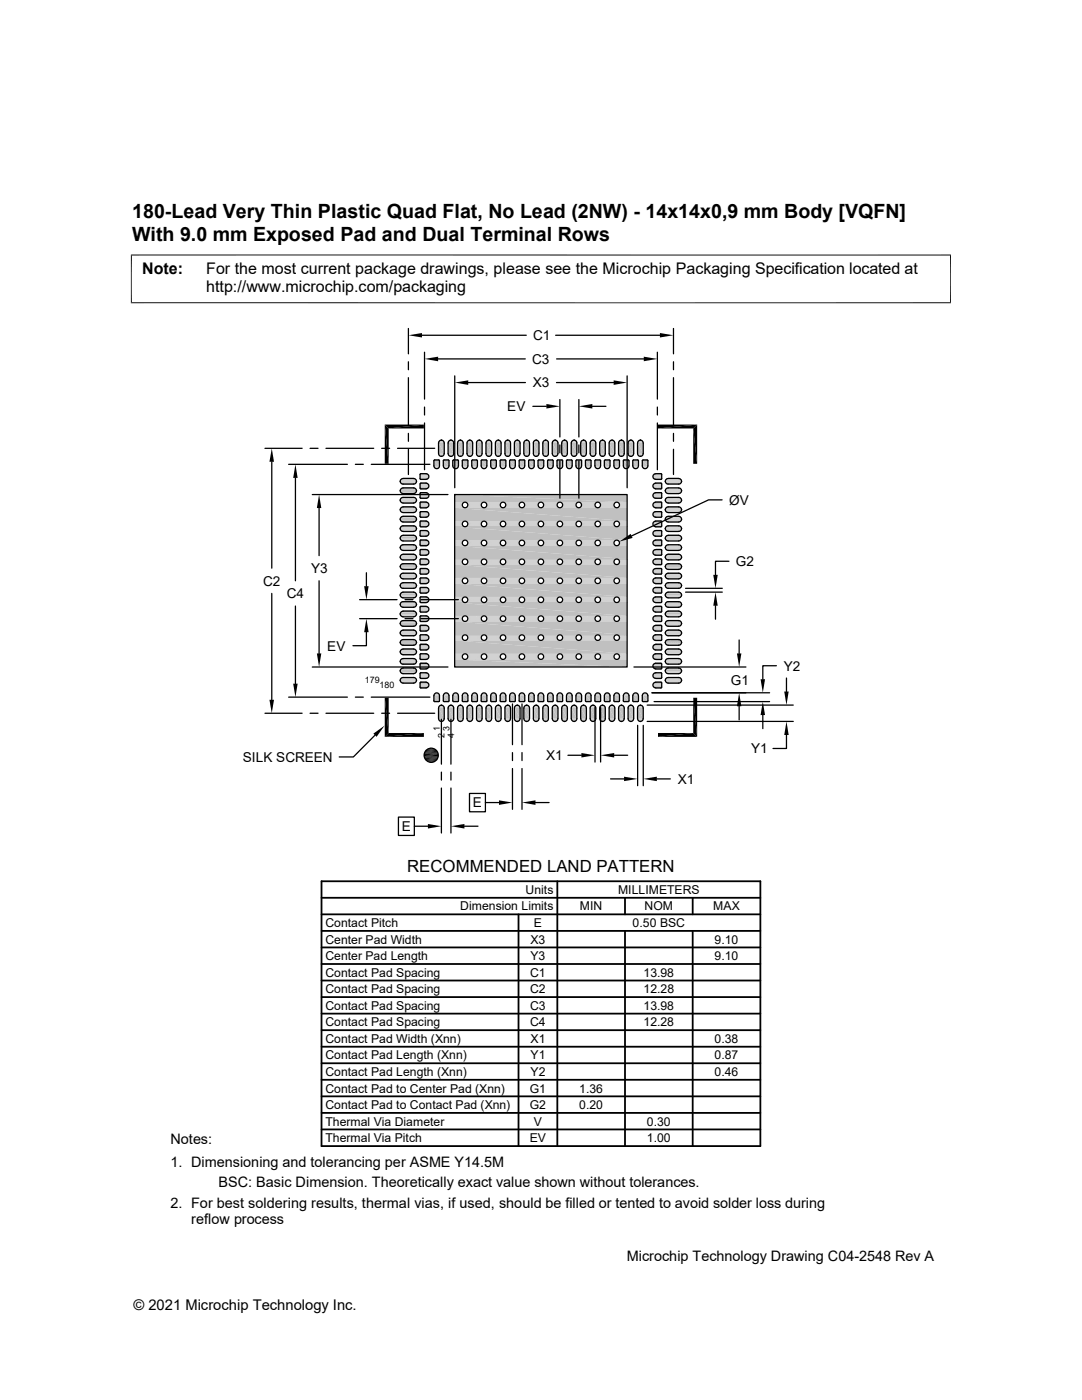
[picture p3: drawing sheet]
<svg xmlns="http://www.w3.org/2000/svg" width="216mm" height="279mm" viewBox="0 0 216 279" stroke-linecap="round" stroke-linejoin="round" font-family="sans-serif">
<defs><g id="words">
<g font-size="3.9">
<text x="26.4" y="43.5">180-Lead Very Thin Plastic Quad Flat, No Lead (2NW) - 14x14x0,9 mm Body [VQFN]</text>
<text x="26.4" y="48.1">With 9.0 mm Exposed Pad and Dual Terminal Rows</text>
</g>
<text font-size="3.3" x="81.2" y="174.1">RECOMMENDED LAND PATTERN</text>
<g font-size="3.2">
<text x="28.4" y="54.7">Note:</text>
<text x="41.1" y="58.3">http://www.microchip.com/packaging</text>
<text x="41.1" y="54.7">For the most current package drawings, please see the Microchip Packaging Specification located at</text>
</g>
<g font-size="2.9">
<text x="34" y="228.3">Notes:</text>
<text x="34" y="232.9">1. Dimensioning and tolerancing per ASME Y14.5M</text>
<text x="43.6" y="237">BSC: Basic Dimension. Theoretically exact value shown without tolerances.</text>
<text x="34" y="241">2. For best soldering results, thermal vias, if used, should be filled or tented to avoid solder loss during</text>
<text x="38.1" y="244.3">reflow process</text>
<text x="125.1" y="251.7">Microchip Technology Drawing C04-2548 Rev A</text>
<text x="26.6" y="261.3">© 2021 Microchip Technology Inc.</text>
</g>
<g font-size="2.7">
<text x="106.4" y="67.9">C1</text>
<text x="106.2" y="72.6">C3</text>
<text x="106.3" y="77.3">X3</text>
<text x="101.2" y="82">EV</text>
<text x="145.5" y="100.7">ØV</text>
<text x="146.8" y="113">G2</text>
<text x="52.5" y="116.9">C2</text>
<text x="57.2" y="119.4">C4</text>
<text x="62.1" y="114.4">Y3</text>
<text x="65.3" y="129.8">EV</text>
<text x="145.9" y="136.6">G1</text>
<text x="156.4" y="133.8">Y2</text>
<text x="48.5" y="152">SILK SCREEN</text>
<text x="109" y="151.7">X1</text>
<text x="149.9" y="150.3">Y1</text>
<text x="94.3" y="161.1">E</text>
<text x="135.3" y="156.4">X1</text>
<text x="80.2" y="165.9">E</text>
</g>
<g font-size="2.4">
<text x="104.9" y="178.4">Units</text>
<text x="123.3" y="178.4">MILLIMETERS</text>
<text x="64.9" y="185">Contact Pitch</text>
<text x="91.8" y="181.7">Dimension Limits</text>
<text x="106.5" y="185">E</text>
<text x="115.7" y="181.7">MIN</text>
<text x="126.2" y="185">0.50 BSC</text>
<text x="128.6" y="181.7">NOM</text>
<text x="142.3" y="181.7">MAX</text>
<text x="64.9" y="188.3">Center Pad Width</text>
<text x="64.9" y="191.6">Center Pad Length</text>
<text x="105.9" y="191.6">Y3</text>
<text x="105.9" y="188.3">X3</text>
<text x="142.6" y="191.6">9.10</text>
<text x="142.6" y="188.3">9.10</text>
<text x="64.9" y="194.9">Contact Pad Spacing</text>
<text x="105.8" y="194.9">C1</text>
<text x="128.4" y="194.9">13.98</text>
<text x="64.9" y="198.2">Contact Pad Spacing</text>
<text x="64.9" y="201.5">Contact Pad Spacing</text>
<text x="105.8" y="198.2">C2</text>
<text x="105.8" y="201.5">C3</text>
<text x="128.4" y="201.5">13.98</text>
<text x="128.4" y="198.2">12.28</text>
<text x="64.9" y="208.1">Contact Pad Width (Xnn)</text>
<text x="64.9" y="204.8">Contact Pad Spacing</text>
<text x="105.8" y="204.8">C4</text>
<text x="105.9" y="208.1">X1</text>
<text x="128.4" y="204.8">12.28</text>
<text x="142.6" y="208.1">0.38</text>
<text x="64.9" y="211.4">Contact Pad Length (Xnn)</text>
<text x="64.9" y="214.7">Contact Pad Length (Xnn)</text>
<text x="105.9" y="211.4">Y1</text>
<text x="105.9" y="214.7">Y2</text>
<text x="142.6" y="211.4">0.87</text>
<text x="142.6" y="214.7">0.46</text>
<text x="64.9" y="218">Contact Pad to Center Pad (Xnn)</text>
<text x="64.9" y="221.3">Contact Pad to Contact Pad (Xnn)</text>
<text x="105.7" y="218">G1</text>
<text x="105.7" y="221.3">G2</text>
<text x="115.6" y="218">1.36</text>
<text x="115.6" y="221.3">0.20</text>
<text x="64.9" y="224.6">Thermal Via Diameter</text>
<text x="64.9" y="227.9">Thermal Via Pitch</text>
<text x="105.7" y="227.9">EV</text>
<text x="106.5" y="224.6">V</text>
<text x="129.1" y="224.6">0.30</text>
<text x="129.1" y="227.9">1.00</text>
</g>
<g font-size="1.8">
<text x="72.8" y="136.4">179</text>
<text x="75.8" y="137.3">180</text>
<text x="87.8" y="145.9" transform="rotate(-90 87.8 145.9)">1</text>
<text x="88.7" y="147.2" transform="rotate(-90 88.7 147.2)">2</text>
<text x="89.7" y="145.9" transform="rotate(-90 89.7 145.9)">3</text>
<text x="90.6" y="147.2" transform="rotate(-90 90.6 147.2)">4</text>
</g>
</g></defs>
<g fill="#c0c0c0">
<path d="M90.7 98.7l34.4 1.5h-34.4z"/>
<path d="M90.7 98.7h34.4v1.5z"/>
</g>
<path d="M92.9 100.2h3.6M96.6 100.2h3.7M100.4 100.2h3.7M104.2 100.2h3.7M108 100.2h3.7M111.8 100.2h3.6M115.5 100.2h3.7M119.3 100.2h3.7M123.1 100.2h2" fill="none" stroke="#c0c0c0" stroke-width=".2"/>
<path d="M90.7 100.2h1.9z" fill="#c0c0c0"/>
<path d="M90.7 100.2h2.1" fill="none" stroke="#c0c0c0" stroke-width=".2"/>
<path d="M123.2 100.2l1.9 .1z" fill="#c0c0c0"/>
<path d="M93 100.2h3.4M96.7 100.2h3.5M100.5 100.2h3.5M104.3 100.2h3.5M108.1 100.2h3.4M111.9 100.2h3.4M115.7 100.2h3.4M119.4 100.2h3.5" fill="none" stroke="#c0c0c0" stroke-width=".2"/>
<g fill="#c0c0c0">
<path d="M90.7 100.2l1.9 .1z"/>
<path d="M90.7 100.2h1.9z"/>
<path d="M123.3 100.3h1.8z"/>
</g>
<path d="M93 100.3h3.3M96.8 100.3h3.3M100.6 100.3h3.3M104.4 100.3h3.3M108.2 100.3h3.3M112 100.3h3.2M115.7 100.3h3.3M119.5 100.3h3.3" fill="none" stroke="#c0c0c0" stroke-width=".2"/>
<g fill="#c0c0c0">
<path d="M90.7 100.3h1.8z"/>
<path d="M90.7 100.3h1.9z"/>
<path d="M123.4 100.3l1.7 .1z"/>
</g>
<path d="M93.2 100.4h3M96.9 100.4h3.1M100.7 100.4h3.1M104.5 100.4h3.1M108.3 100.4h3.1M112.1 100.4h3M115.8 100.4h3.1M119.6 100.4h3.1" fill="none" stroke="#c0c0c0" stroke-width=".2"/>
<g fill="#c0c0c0">
<path d="M90.7 100.3l1.7 .1z"/>
<path d="M90.7 100.3h1.8z"/>
<path d="M123.5 100.4l1.6 .1z"/>
</g>
<path d="M93.2 100.4h3M97 100.4h2.9M100.8 100.4h2.9M104.6 100.4h2.9M108.4 100.4h2.9M112.1 100.4h3M115.9 100.4h3M119.7 100.4h2.9" fill="none" stroke="#c0c0c0" stroke-width=".2"/>
<g fill="#c0c0c0">
<path d="M90.7 100.4l1.6 .1z"/>
<path d="M90.7 100.4h1.7z"/>
<path d="M123.5 100.5l1.6 .1z"/>
</g>
<path d="M93.3 100.5h2.8M97.1 100.5h2.8M100.9 100.5h2.8M104.6 100.5h2.8M108.4 100.5h2.8M112.2 100.5h2.8M116 100.5h2.8M119.8 100.5h2.8" fill="none" stroke="#c0c0c0" stroke-width=".2"/>
<g fill="#c0c0c0">
<path d="M90.7 100.5l1.6 .1z"/>
<path d="M90.7 100.5h1.6z"/>
<path d="M123.6 100.6l1.5 .1h-1.5z"/>
<path d="M123.6 100.6h1.5v.1z"/>
</g>
<path d="M93.3 100.6h2.8M97.1 100.6h2.7M100.9 100.6h2.7M104.7 100.6h2.7M108.5 100.6h2.7M112.2 100.6h2.8M116 100.6h2.7M119.8 100.6h2.7" fill="none" stroke="#c0c0c0" stroke-width=".2"/>
<g fill="#c0c0c0">
<path d="M90.7 100.6l1.5 .1h-1.5z"/>
<path d="M90.7 100.6h1.6l-.1 .1z"/>
<path d="M123.6 100.7l1.5 .1h-1.5z"/>
<path d="M123.6 100.7h1.5v.1z"/>
</g>
<path d="M93.4 100.7h2.6M97.1 100.7h2.7M100.9 100.7h2.7M104.7 100.7h2.7M108.5 100.7h2.6M112.3 100.7h2.6M116.1 100.7h2.6M119.8 100.7h2.7" fill="none" stroke="#c0c0c0" stroke-width=".2"/>
<g fill="#c0c0c0">
<path d="M90.7 100.7l1.5 .1h-1.5z"/>
<path d="M90.7 100.7h1.5v.1z"/>
<path d="M123.6 100.8l1.5 .1h-1.5z"/>
<path d="M123.6 100.8h1.5v.1z"/>
</g>
<path d="M93.4 100.8h2.6M97.1 100.8h2.7M100.9 100.8h2.7M104.7 100.8h2.7M108.5 100.8h2.6M112.3 100.8h2.6M116.1 100.8h2.6M119.8 100.8h2.7" fill="none" stroke="#c0c0c0" stroke-width=".2"/>
<g fill="#c0c0c0">
<path d="M90.7 100.8l1.5 .1h-1.5z"/>
<path d="M90.7 100.8h1.5v.1z"/>
<path d="M123.6 100.9l1.5 .1h-1.5z"/>
<path d="M123.6 100.9h1.5v.1z"/>
</g>
<path d="M93.3 100.9h2.8M97.1 100.9h2.7M100.9 100.9h2.7M104.7 100.9h2.7M108.5 100.9h2.7M112.2 100.9h2.8M116 100.9h2.7M119.8 100.9h2.7" fill="none" stroke="#c0c0c0" stroke-width=".2"/>
<g fill="#c0c0c0">
<path d="M90.7 100.9l1.6 .1h-1.6z"/>
<path d="M90.7 100.9h1.5l.1 .1z"/>
<path d="M123.6 101l1.5 .1z"/>
</g>
<path d="M93.3 101h2.8M97.1 101h2.8M100.9 101h2.8M104.6 101h2.8M108.4 101h2.8M112.2 101h2.8M116 101h2.8M119.8 101h2.8" fill="none" stroke="#c0c0c0" stroke-width=".2"/>
<g fill="#c0c0c0">
<path d="M90.7 101l1.6 .1z"/>
<path d="M123.5 101.1l1.6 .1h-1.6z"/>
<path d="M123.5 101.1l1.6 .1z"/>
</g>
<path d="M93.2 101.1h3M97 101.1h2.9M100.8 101.1h2.9M104.6 101.1h2.9M108.4 101.1h2.9M112.1 101.1h3M115.9 101.1h3M119.7 101.1h2.9" fill="none" stroke="#c0c0c0" stroke-width=".2"/>
<g fill="#c0c0c0">
<path d="M90.7 101.1l1.7 .1z"/>
<path d="M123.5 101.2h1.6z"/>
</g>
<path d="M93.2 101.2h3M96.9 101.2h3.1M100.7 101.2h3.1M104.5 101.2h3.1M108.3 101.2h3.1M112.1 101.2h3M115.8 101.2h3.1M119.6 101.2h3.1" fill="none" stroke="#c0c0c0" stroke-width=".2"/>
<g fill="#c0c0c0">
<path d="M90.7 101.2h1.8z"/>
<path d="M123.3 101.3h1.8z"/>
<path d="M123.4 101.2l1.7 .1z"/>
</g>
<path d="M93 101.3h3.3M96.8 101.3h3.3M100.6 101.3h3.3M104.4 101.3h3.3M108.2 101.3h3.3M112 101.3h3.2M115.7 101.3h3.3M119.5 101.3h3.3" fill="none" stroke="#c0c0c0" stroke-width=".2"/>
<g fill="#c0c0c0">
<path d="M90.7 101.2l1.9 .1z"/>
<path d="M123.2 101.3h1.9z"/>
<path d="M123.3 101.3h1.8z"/>
</g>
<path d="M93 101.3h3.4M96.7 101.3h3.5M100.5 101.3h3.5M104.3 101.3h3.5M108.1 101.3h3.4M111.9 101.3h3.4M115.7 101.3h3.4M119.4 101.3h3.5" fill="none" stroke="#c0c0c0" stroke-width=".2"/>
<path d="M90.7 101.3h1.9z" fill="#c0c0c0"/>
<path d="M123.1 101.3h2" fill="none" stroke="#c0c0c0" stroke-width=".2"/>
<path d="M123.2 101.3h1.9z" fill="#c0c0c0"/>
<path d="M90.7 101.3h2.1M92.9 101.3h3.6M96.6 101.3h3.7M100.4 101.3h3.7M104.2 101.3h3.7M108 101.3h3.7M111.8 101.3h3.6M115.5 101.3h3.7M119.3 101.3h3.7" fill="none" stroke="#c0c0c0" stroke-width=".2"/>
<g fill="#c0c0c0">
<path d="M90.7 101.3l34.4 2.7h-34.4z"/>
<path d="M90.7 101.3h34.4v2.7z"/>
</g>
<path d="M92.9 104h3.6M96.6 104h3.7M100.4 104h3.7M104.2 104h3.7M108 104h3.7M111.8 104h3.6M115.5 104h3.7M119.3 104h3.7M123.1 104h2" fill="none" stroke="#c0c0c0" stroke-width=".2"/>
<path d="M90.7 104h1.9z" fill="#c0c0c0"/>
<path d="M90.7 104h2.1" fill="none" stroke="#c0c0c0" stroke-width=".2"/>
<path d="M123.2 104l1.9 .1z" fill="#c0c0c0"/>
<path d="M93 104h3.4M96.7 104h3.5M100.5 104h3.5M104.3 104h3.5M108.1 104h3.4M111.9 104h3.4M115.7 104h3.4M119.4 104h3.5" fill="none" stroke="#c0c0c0" stroke-width=".2"/>
<g fill="#c0c0c0">
<path d="M90.7 104l1.9 .1z"/>
<path d="M90.7 104h1.9z"/>
<path d="M123.3 104.1h1.8z"/>
</g>
<path d="M93 104.1h3.3M96.8 104.1h3.3M100.6 104.1h3.3M104.4 104.1h3.3M108.2 104.1h3.3M112 104.1h3.2M115.7 104.1h3.3M119.5 104.1h3.3" fill="none" stroke="#c0c0c0" stroke-width=".2"/>
<g fill="#c0c0c0">
<path d="M90.7 104.1h1.8z"/>
<path d="M90.7 104.1h1.9z"/>
<path d="M123.4 104.1l1.7 .1z"/>
</g>
<path d="M93.2 104.1h3M96.9 104.1h3.1M100.7 104.1h3.1M104.5 104.1h3.1M108.3 104.1h3.1M112.1 104.1h3M115.8 104.1h3.1M119.6 104.1h3.1" fill="none" stroke="#c0c0c0" stroke-width=".2"/>
<g fill="#c0c0c0">
<path d="M90.7 104.1l1.7 .1z"/>
<path d="M90.7 104.1h1.8z"/>
<path d="M123.5 104.2l1.6 .1z"/>
</g>
<path d="M93.2 104.2h3M97 104.2h2.9M100.8 104.2h2.9M104.6 104.2h2.9M108.4 104.2h2.9M112.1 104.2h3M115.9 104.2h3M119.7 104.2h2.9" fill="none" stroke="#c0c0c0" stroke-width=".2"/>
<g fill="#c0c0c0">
<path d="M90.7 104.2l1.6 .1z"/>
<path d="M90.7 104.2h1.7z"/>
<path d="M123.5 104.3l1.6 .1z"/>
</g>
<path d="M93.3 104.3h2.8M97.1 104.3h2.8M100.9 104.3h2.8M104.6 104.3h2.8M108.4 104.3h2.8M112.2 104.3h2.8M116 104.3h2.8M119.8 104.3h2.8" fill="none" stroke="#c0c0c0" stroke-width=".2"/>
<g fill="#c0c0c0">
<path d="M90.7 104.3l1.6 .1z"/>
<path d="M90.7 104.3h1.6z"/>
<path d="M123.6 104.4l1.5 .1h-1.5z"/>
<path d="M123.6 104.4h1.5v.1z"/>
</g>
<path d="M93.3 104.4h2.8M97.1 104.4h2.7M100.9 104.4h2.7M104.7 104.4h2.7M108.5 104.4h2.7M112.2 104.4h2.8M116 104.4h2.7M119.8 104.4h2.7" fill="none" stroke="#c0c0c0" stroke-width=".2"/>
<g fill="#c0c0c0">
<path d="M90.7 104.4l1.5 .1h-1.5z"/>
<path d="M90.7 104.4h1.6l-.1 .1z"/>
<path d="M123.6 104.5l1.5 .1h-1.5z"/>
<path d="M123.6 104.5h1.5v.1z"/>
</g>
<path d="M93.4 104.5h2.6M97.1 104.5h2.7M100.9 104.5h2.7M104.7 104.5h2.7M108.5 104.5h2.6M112.3 104.5h2.6M116.1 104.5h2.6M119.8 104.5h2.7" fill="none" stroke="#c0c0c0" stroke-width=".2"/>
<g fill="#c0c0c0">
<path d="M90.7 104.5l1.5 .1h-1.5z"/>
<path d="M90.7 104.5h1.5v.1z"/>
<path d="M123.6 104.6l1.5 .1h-1.5z"/>
<path d="M123.6 104.6h1.5v.1z"/>
</g>
<path d="M93.4 104.6h2.6M97.1 104.6h2.7M100.9 104.6h2.7M104.7 104.6h2.7M108.5 104.6h2.6M112.3 104.6h2.6M116.1 104.6h2.6M119.8 104.6h2.7" fill="none" stroke="#c0c0c0" stroke-width=".2"/>
<g fill="#c0c0c0">
<path d="M90.7 104.6l1.5 .1h-1.5z"/>
<path d="M90.7 104.6h1.5v.1z"/>
<path d="M123.6 104.7l1.5 .1z"/>
</g>
<path d="M93.3 104.7h2.8M97.1 104.7h2.7M100.9 104.7h2.7M104.7 104.7h2.7M108.5 104.7h2.7M112.2 104.7h2.8M116 104.7h2.7M119.8 104.7h2.7" fill="none" stroke="#c0c0c0" stroke-width=".2"/>
<g fill="#c0c0c0">
<path d="M90.7 104.7l1.6 .1z"/>
<path d="M123.6 104.8l1.5 .1h-1.6z"/>
<path d="M123.6 104.8h1.5v.1z"/>
</g>
<path d="M93.3 104.8h2.8M97.1 104.8h2.8M100.9 104.8h2.8M104.6 104.8h2.8M108.4 104.8h2.8M112.2 104.8h2.8M116 104.8h2.8M119.8 104.8h2.8" fill="none" stroke="#c0c0c0" stroke-width=".2"/>
<g fill="#c0c0c0">
<path d="M90.7 104.8l1.6 .1h-1.6z"/>
<path d="M90.7 104.8h1.6v.1z"/>
<path d="M123.5 104.9h1.6h-1.6z"/>
<path d="M123.5 104.9h1.6z"/>
</g>
<path d="M93.2 104.9h3M97 104.9h2.9M100.8 104.9h2.9M104.6 104.9h2.9M108.4 104.9h2.9M112.1 104.9h3M115.9 104.9h3M119.7 104.9h2.9" fill="none" stroke="#c0c0c0" stroke-width=".2"/>
<g fill="#c0c0c0">
<path d="M90.7 104.9h1.7z"/>
<path d="M123.5 104.9l1.6 .1z"/>
</g>
<path d="M93.2 105h3M96.9 105h3.1M100.7 105h3.1M104.5 105h3.1M108.3 105h3.1M112.1 105h3M115.8 105h3.1M119.6 105h3.1" fill="none" stroke="#c0c0c0" stroke-width=".2"/>
<g fill="#c0c0c0">
<path d="M90.7 104.9l1.8 .1z"/>
<path d="M123.3 105.1h1.8z"/>
<path d="M123.4 105l1.7 .1z"/>
</g>
<path d="M93 105h3.3M96.8 105h3.3M100.6 105h3.3M104.4 105h3.3M108.2 105h3.3M112 105h3.2M115.7 105h3.3M119.5 105h3.3" fill="none" stroke="#c0c0c0" stroke-width=".2"/>
<g fill="#c0c0c0">
<path d="M90.7 105l1.9 .1z"/>
<path d="M123.2 105.1h1.9z"/>
<path d="M123.3 105.1h1.8z"/>
</g>
<path d="M93 105.1h3.4M96.7 105.1h3.5M100.5 105.1h3.5M104.3 105.1h3.5M108.1 105.1h3.4M111.9 105.1h3.4M115.7 105.1h3.4M119.4 105.1h3.5" fill="none" stroke="#c0c0c0" stroke-width=".2"/>
<path d="M90.7 105.1h1.9z" fill="#c0c0c0"/>
<path d="M123.1 105.1h2" fill="none" stroke="#c0c0c0" stroke-width=".2"/>
<path d="M123.2 105.1h1.9z" fill="#c0c0c0"/>
<path d="M90.7 105.1h2.1M92.9 105.1h3.6M96.6 105.1h3.7M100.4 105.1h3.7M104.2 105.1h3.7M108 105.1h3.7M111.8 105.1h3.6M115.5 105.1h3.7M119.3 105.1h3.7" fill="none" stroke="#c0c0c0" stroke-width=".2"/>
<g fill="#c0c0c0">
<path d="M90.7 105.1l34.4 2.7h-34.4z"/>
<path d="M90.7 105.1h34.4v2.7z"/>
</g>
<path d="M92.9 107.8h3.6M96.6 107.8h3.7M100.4 107.8h3.7M104.2 107.8h3.7M108 107.8h3.7M111.8 107.8h3.6M115.5 107.8h3.7M119.3 107.8h3.7M123.1 107.8h2" fill="none" stroke="#c0c0c0" stroke-width=".2"/>
<path d="M90.7 107.8h1.9z" fill="#c0c0c0"/>
<path d="M90.7 107.8h2.1" fill="none" stroke="#c0c0c0" stroke-width=".2"/>
<path d="M123.2 107.8h1.9z" fill="#c0c0c0"/>
<path d="M93 107.8h3.4M96.7 107.8h3.5M100.5 107.8h3.5M104.3 107.8h3.5M108.1 107.8h3.4M111.9 107.8h3.4M115.7 107.8h3.4M119.4 107.8h3.5" fill="none" stroke="#c0c0c0" stroke-width=".2"/>
<g fill="#c0c0c0">
<path d="M90.7 107.8h1.9z"/>
<path d="M123.3 107.8l1.8 .1z"/>
</g>
<path d="M93 107.9h3.3M96.8 107.9h3.3M100.6 107.9h3.3M104.4 107.9h3.3M108.2 107.9h3.3M112 107.9h3.2M115.7 107.9h3.3M119.5 107.9h3.3" fill="none" stroke="#c0c0c0" stroke-width=".2"/>
<g fill="#c0c0c0">
<path d="M90.7 107.8l1.8 .1z"/>
<path d="M90.7 107.8h1.9z"/>
<path d="M123.4 107.9l1.7 .1z"/>
</g>
<path d="M93.2 107.9h3M96.9 107.9h3.1M100.7 107.9h3.1M104.5 107.9h3.1M108.3 107.9h3.1M112.1 107.9h3M115.8 107.9h3.1M119.6 107.9h3.1" fill="none" stroke="#c0c0c0" stroke-width=".2"/>
<g fill="#c0c0c0">
<path d="M90.7 107.9l1.7 .1z"/>
<path d="M90.7 107.9h1.8z"/>
<path d="M123.5 107.9l1.6 .1z"/>
</g>
<path d="M93.2 108h3M97 108h2.9M100.8 108h2.9M104.6 108h2.9M108.4 108h2.9M112.1 108h3M115.9 108h3M119.7 108h2.9" fill="none" stroke="#c0c0c0" stroke-width=".2"/>
<g fill="#c0c0c0">
<path d="M90.7 107.9l1.6 .1z"/>
<path d="M90.7 107.9h1.7z"/>
<path d="M123.5 108l1.6 .1h-1.5z"/>
<path d="M123.5 108h1.6v.1z"/>
</g>
<path d="M93.3 108.1h2.8M97.1 108.1h2.8M100.9 108.1h2.8M104.6 108.1h2.8M108.4 108.1h2.8M112.2 108.1h2.8M116 108.1h2.8M119.8 108.1h2.8" fill="none" stroke="#c0c0c0" stroke-width=".2"/>
<g fill="#c0c0c0">
<path d="M90.7 108l1.6 .1h-1.6z"/>
<path d="M90.7 108h1.6v.1z"/>
<path d="M123.6 108.1l1.5 .1h-1.5z"/>
<path d="M123.6 108.1h1.5v.1z"/>
</g>
<path d="M93.3 108.2h2.8M97.1 108.2h2.7M100.9 108.2h2.7M104.7 108.2h2.7M108.5 108.2h2.7M112.2 108.2h2.8M116 108.2h2.7M119.8 108.2h2.7" fill="none" stroke="#c0c0c0" stroke-width=".2"/>
<g fill="#c0c0c0">
<path d="M90.7 108.1l1.5 .1h-1.5z"/>
<path d="M90.7 108.1h1.6l-.1 .1z"/>
<path d="M123.6 108.2l1.5 .2h-1.5z"/>
<path d="M123.6 108.2h1.5v.2z"/>
</g>
<path d="M93.4 108.3h2.6M97.1 108.3h2.7M100.9 108.3h2.7M104.7 108.3h2.7M108.5 108.3h2.6M112.3 108.3h2.6M116.1 108.3h2.6M119.8 108.3h2.7" fill="none" stroke="#c0c0c0" stroke-width=".2"/>
<g fill="#c0c0c0">
<path d="M90.7 108.2l1.5 .2h-1.5z"/>
<path d="M90.7 108.2h1.5v.2z"/>
<path d="M123.6 108.4h1.5z"/>
</g>
<path d="M93.4 108.4h2.6M97.1 108.4h2.7M100.9 108.4h2.7M104.7 108.4h2.7M108.5 108.4h2.6M112.3 108.4h2.6M116.1 108.4h2.6M119.8 108.4h2.7" fill="none" stroke="#c0c0c0" stroke-width=".2"/>
<g fill="#c0c0c0">
<path d="M90.7 108.4h1.5z"/>
<path d="M123.6 108.4l1.5 .1h-1.5z"/>
<path d="M123.6 108.4h1.5v.1z"/>
</g>
<path d="M93.3 108.5h2.8M97.1 108.5h2.7M100.9 108.5h2.7M104.7 108.5h2.7M108.5 108.5h2.7M112.2 108.5h2.8M116 108.5h2.7M119.8 108.5h2.7" fill="none" stroke="#c0c0c0" stroke-width=".2"/>
<g fill="#c0c0c0">
<path d="M90.7 108.4l1.6 .1h-1.6z"/>
<path d="M90.7 108.4h1.5l.1 .1z"/>
<path d="M123.6 108.5l1.5 .1h-1.6z"/>
<path d="M123.6 108.5h1.5v.1z"/>
</g>
<path d="M93.3 108.6h2.8M97.1 108.6h2.8M100.9 108.6h2.8M104.6 108.6h2.8M108.4 108.6h2.8M112.2 108.6h2.8M116 108.6h2.8M119.8 108.6h2.8" fill="none" stroke="#c0c0c0" stroke-width=".2"/>
<g fill="#c0c0c0">
<path d="M90.7 108.5l1.6 .1h-1.6z"/>
<path d="M90.7 108.5h1.6v.1z"/>
<path d="M123.5 108.6l1.6 .1h-1.6z"/>
<path d="M123.5 108.6l1.6 .1z"/>
</g>
<path d="M93.2 108.7h3M97 108.7h2.9M100.8 108.7h2.9M104.6 108.7h2.9M108.4 108.7h2.9M112.1 108.7h3M115.9 108.7h3M119.7 108.7h2.9" fill="none" stroke="#c0c0c0" stroke-width=".2"/>
<g fill="#c0c0c0">
<path d="M90.7 108.6l1.7 .1z"/>
<path d="M123.5 108.7l1.6 .1z"/>
</g>
<path d="M93.2 108.8h3M96.9 108.8h3.1M100.7 108.8h3.1M104.5 108.8h3.1M108.3 108.8h3.1M112.1 108.8h3M115.8 108.8h3.1M119.6 108.8h3.1" fill="none" stroke="#c0c0c0" stroke-width=".2"/>
<g fill="#c0c0c0">
<path d="M90.7 108.7l1.8 .1z"/>
<path d="M123.3 108.9h1.8z"/>
<path d="M123.4 108.8l1.7 .1z"/>
</g>
<path d="M93 108.8h3.3M96.8 108.8h3.3M100.6 108.8h3.3M104.4 108.8h3.3M108.2 108.8h3.3M112 108.8h3.2M115.7 108.8h3.3M119.5 108.8h3.3" fill="none" stroke="#c0c0c0" stroke-width=".2"/>
<g fill="#c0c0c0">
<path d="M90.7 108.8l1.9 .1z"/>
<path d="M123.2 108.9h1.9z"/>
<path d="M123.3 108.9h1.8z"/>
</g>
<path d="M93 108.9h3.4M96.7 108.9h3.5M100.5 108.9h3.5M104.3 108.9h3.5M108.1 108.9h3.4M111.9 108.9h3.4M115.7 108.9h3.4M119.4 108.9h3.5" fill="none" stroke="#c0c0c0" stroke-width=".2"/>
<path d="M90.7 108.9h1.9z" fill="#c0c0c0"/>
<path d="M123.1 108.9h2" fill="none" stroke="#c0c0c0" stroke-width=".2"/>
<path d="M123.2 108.9h1.9z" fill="#c0c0c0"/>
<path d="M90.7 108.9h2.1M92.9 108.9h3.6M96.6 108.9h3.7M100.4 108.9h3.7M104.2 108.9h3.7M108 108.9h3.7M111.8 108.9h3.6M115.5 108.9h3.7M119.3 108.9h3.7" fill="none" stroke="#c0c0c0" stroke-width=".2"/>
<g fill="#c0c0c0">
<path d="M90.7 108.9l34.4 2.7h-34.4z"/>
<path d="M90.7 108.9h34.4v2.7z"/>
</g>
<path d="M92.9 111.6h3.6M96.6 111.6h3.7M100.4 111.6h3.7M104.2 111.6h3.7M108 111.6h3.7M111.8 111.6h3.6M115.5 111.6h3.7M119.3 111.6h3.7M123.1 111.6h2" fill="none" stroke="#c0c0c0" stroke-width=".2"/>
<path d="M90.7 111.6h1.9z" fill="#c0c0c0"/>
<path d="M90.7 111.6h2.1" fill="none" stroke="#c0c0c0" stroke-width=".2"/>
<path d="M123.2 111.6h1.9z" fill="#c0c0c0"/>
<path d="M93 111.6h3.4M96.7 111.6h3.5M100.5 111.6h3.5M104.3 111.6h3.5M108.1 111.6h3.4M111.9 111.6h3.4M115.7 111.6h3.4M119.4 111.6h3.5" fill="none" stroke="#c0c0c0" stroke-width=".2"/>
<g fill="#c0c0c0">
<path d="M90.7 111.6h1.9z"/>
<path d="M123.3 111.6l1.8 .1z"/>
</g>
<path d="M93 111.6h3.3M96.8 111.6h3.3M100.6 111.6h3.3M104.4 111.6h3.3M108.2 111.6h3.3M112 111.6h3.2M115.7 111.6h3.3M119.5 111.6h3.3" fill="none" stroke="#c0c0c0" stroke-width=".2"/>
<g fill="#c0c0c0">
<path d="M90.7 111.6l1.8 .1z"/>
<path d="M90.7 111.6h1.9z"/>
<path d="M123.4 111.7h1.7z"/>
</g>
<path d="M93.2 111.7h3M96.9 111.7h3.1M100.7 111.7h3.1M104.5 111.7h3.1M108.3 111.7h3.1M112.1 111.7h3M115.8 111.7h3.1M119.6 111.7h3.1" fill="none" stroke="#c0c0c0" stroke-width=".2"/>
<g fill="#c0c0c0">
<path d="M90.7 111.7h1.7z"/>
<path d="M90.7 111.7h1.8z"/>
<path d="M123.5 111.7l1.6 .1z"/>
</g>
<path d="M93.2 111.8h3M97 111.8h2.9M100.8 111.8h2.9M104.6 111.8h2.9M108.4 111.8h2.9M112.1 111.8h3M115.9 111.8h3M119.7 111.8h2.9" fill="none" stroke="#c0c0c0" stroke-width=".2"/>
<g fill="#c0c0c0">
<path d="M90.7 111.7l1.6 .1z"/>
<path d="M90.7 111.7h1.7z"/>
<path d="M123.5 111.8l1.6 .1h-1.5z"/>
<path d="M123.5 111.8h1.6v.1z"/>
</g>
<path d="M93.3 111.9h2.8M97.1 111.9h2.8M100.9 111.9h2.8M104.6 111.9h2.8M108.4 111.9h2.8M112.2 111.9h2.8M116 111.9h2.8M119.8 111.9h2.8" fill="none" stroke="#c0c0c0" stroke-width=".2"/>
<g fill="#c0c0c0">
<path d="M90.7 111.8l1.6 .1h-1.6z"/>
<path d="M90.7 111.8h1.6v.1z"/>
<path d="M123.6 111.9l1.5 .1z"/>
</g>
<path d="M93.3 112h2.8M97.1 112h2.7M100.9 112h2.7M104.7 112h2.7M108.5 112h2.7M112.2 112h2.8M116 112h2.7M119.8 112h2.7" fill="none" stroke="#c0c0c0" stroke-width=".2"/>
<g fill="#c0c0c0">
<path d="M90.7 111.9l1.5 .1z"/>
<path d="M90.7 111.9h1.6z"/>
<path d="M123.6 112l1.5 .1h-1.5z"/>
<path d="M123.6 112h1.5v.1z"/>
</g>
<path d="M93.4 112.1h2.6M97.1 112.1h2.7M100.9 112.1h2.7M104.7 112.1h2.7M108.5 112.1h2.6M112.3 112.1h2.6M116.1 112.1h2.6M119.8 112.1h2.7" fill="none" stroke="#c0c0c0" stroke-width=".2"/>
<g fill="#c0c0c0">
<path d="M90.7 112l1.5 .1h-1.5z"/>
<path d="M90.7 112h1.5v.1z"/>
<path d="M123.6 112.1l1.5 .1h-1.5z"/>
<path d="M123.6 112.1h1.5v.1z"/>
</g>
<path d="M93.4 112.2h2.6M97.1 112.2h2.7M100.9 112.2h2.7M104.7 112.2h2.7M108.5 112.2h2.6M112.3 112.2h2.6M116.1 112.2h2.6M119.8 112.2h2.7" fill="none" stroke="#c0c0c0" stroke-width=".2"/>
<g fill="#c0c0c0">
<path d="M90.7 112.1l1.5 .1h-1.5z"/>
<path d="M90.7 112.1h1.5v.1z"/>
<path d="M123.6 112.2l1.5 .1h-1.5z"/>
<path d="M123.6 112.2h1.5v.1z"/>
</g>
<path d="M93.3 112.3h2.8M97.1 112.3h2.7M100.9 112.3h2.7M104.7 112.3h2.7M108.5 112.3h2.7M112.2 112.3h2.8M116 112.3h2.7M119.8 112.3h2.7" fill="none" stroke="#c0c0c0" stroke-width=".2"/>
<g fill="#c0c0c0">
<path d="M90.7 112.2l1.6 .1h-1.6z"/>
<path d="M90.7 112.2h1.5l.1 .1z"/>
<path d="M123.6 112.3l1.5 .1z"/>
</g>
<path d="M93.3 112.4h2.8M97.1 112.4h2.8M100.9 112.4h2.8M104.6 112.4h2.8M108.4 112.4h2.8M112.2 112.4h2.8M116 112.4h2.8M119.8 112.4h2.8" fill="none" stroke="#c0c0c0" stroke-width=".2"/>
<g fill="#c0c0c0">
<path d="M90.7 112.3l1.6 .1z"/>
<path d="M123.5 112.4l1.6 .1h-1.6z"/>
<path d="M123.5 112.4l1.6 .1z"/>
</g>
<path d="M93.2 112.5h3M97 112.5h2.9M100.8 112.5h2.9M104.6 112.5h2.9M108.4 112.5h2.9M112.1 112.5h3M115.9 112.5h3M119.7 112.5h2.9" fill="none" stroke="#c0c0c0" stroke-width=".2"/>
<g fill="#c0c0c0">
<path d="M90.7 112.4l1.7 .1z"/>
<path d="M123.5 112.5l1.6 .1h-1.7z"/>
<path d="M123.5 112.5l1.6 .1z"/>
</g>
<path d="M93.2 112.5h3M96.9 112.5h3.1M100.7 112.5h3.1M104.5 112.5h3.1M108.3 112.5h3.1M112.1 112.5h3M115.8 112.5h3.1M119.6 112.5h3.1" fill="none" stroke="#c0c0c0" stroke-width=".2"/>
<g fill="#c0c0c0">
<path d="M90.7 112.5l1.8 .1z"/>
<path d="M123.3 112.6h1.8z"/>
<path d="M123.4 112.6h1.7z"/>
</g>
<path d="M93 112.6h3.3M96.8 112.6h3.3M100.6 112.6h3.3M104.4 112.6h3.3M108.2 112.6h3.3M112 112.6h3.2M115.7 112.6h3.3M119.5 112.6h3.3" fill="none" stroke="#c0c0c0" stroke-width=".2"/>
<g fill="#c0c0c0">
<path d="M90.7 112.6h1.9z"/>
<path d="M123.2 112.7h1.9z"/>
<path d="M123.3 112.6l1.8 .1z"/>
</g>
<path d="M93 112.6h3.4M96.7 112.6h3.5M100.5 112.6h3.5M104.3 112.6h3.5M108.1 112.6h3.4M111.9 112.6h3.4M115.7 112.6h3.4M119.4 112.6h3.5" fill="none" stroke="#c0c0c0" stroke-width=".2"/>
<path d="M90.7 112.6l1.9 .1z" fill="#c0c0c0"/>
<path d="M123.1 112.7h2" fill="none" stroke="#c0c0c0" stroke-width=".2"/>
<path d="M123.2 112.7h1.9z" fill="#c0c0c0"/>
<path d="M90.7 112.7h2.1M92.9 112.7h3.6M96.6 112.7h3.7M100.4 112.7h3.7M104.2 112.7h3.7M108 112.7h3.7M111.8 112.7h3.6M115.5 112.7h3.7M119.3 112.7h3.7" fill="none" stroke="#c0c0c0" stroke-width=".2"/>
<g fill="#c0c0c0">
<path d="M90.7 112.7l34.4 2.6h-34.4z"/>
<path d="M90.7 112.7h34.4v2.6z"/>
</g>
<path d="M92.9 115.3h3.6M96.6 115.3h3.7M100.4 115.3h3.7M104.2 115.3h3.7M108 115.3h3.7M111.8 115.3h3.6M115.5 115.3h3.7M119.3 115.3h3.7M123.1 115.3h2" fill="none" stroke="#c0c0c0" stroke-width=".2"/>
<path d="M90.7 115.3l1.9 .1z" fill="#c0c0c0"/>
<path d="M90.7 115.3h2.1" fill="none" stroke="#c0c0c0" stroke-width=".2"/>
<path d="M123.2 115.4h1.9z" fill="#c0c0c0"/>
<path d="M93 115.4h3.4M96.7 115.4h3.5M100.5 115.4h3.5M104.3 115.4h3.5M108.1 115.4h3.4M111.9 115.4h3.4M115.7 115.4h3.4M119.4 115.4h3.5" fill="none" stroke="#c0c0c0" stroke-width=".2"/>
<g fill="#c0c0c0">
<path d="M90.7 115.4h1.9z"/>
<path d="M123.3 115.4l1.8 .1z"/>
</g>
<path d="M93 115.4h3.3M96.8 115.4h3.3M100.6 115.4h3.3M104.4 115.4h3.3M108.2 115.4h3.3M112 115.4h3.2M115.7 115.4h3.3M119.5 115.4h3.3" fill="none" stroke="#c0c0c0" stroke-width=".2"/>
<g fill="#c0c0c0">
<path d="M90.7 115.4l1.8 .1z"/>
<path d="M90.7 115.4h1.9z"/>
<path d="M123.4 115.5h1.7z"/>
</g>
<path d="M93.2 115.5h3M96.9 115.5h3.1M100.7 115.5h3.1M104.5 115.5h3.1M108.3 115.5h3.1M112.1 115.5h3M115.8 115.5h3.1M119.6 115.5h3.1" fill="none" stroke="#c0c0c0" stroke-width=".2"/>
<g fill="#c0c0c0">
<path d="M90.7 115.5h1.7z"/>
<path d="M90.7 115.5h1.8z"/>
<path d="M123.5 115.5l1.6 .1z"/>
</g>
<path d="M93.2 115.6h3M97 115.6h2.9M100.8 115.6h2.9M104.6 115.6h2.9M108.4 115.6h2.9M112.1 115.6h3M115.9 115.6h3M119.7 115.6h2.9" fill="none" stroke="#c0c0c0" stroke-width=".2"/>
<g fill="#c0c0c0">
<path d="M90.7 115.5l1.6 .1z"/>
<path d="M90.7 115.5h1.7z"/>
<path d="M123.5 115.6l1.6 .1z"/>
</g>
<path d="M93.3 115.7h2.8M97.1 115.7h2.8M100.9 115.7h2.8M104.6 115.7h2.8M108.4 115.7h2.8M112.2 115.7h2.8M116 115.7h2.8M119.8 115.7h2.8" fill="none" stroke="#c0c0c0" stroke-width=".2"/>
<g fill="#c0c0c0">
<path d="M90.7 115.6l1.6 .1z"/>
<path d="M90.7 115.6h1.6z"/>
<path d="M123.6 115.7l1.5 .1h-1.5z"/>
<path d="M123.6 115.7h1.5v.1z"/>
</g>
<path d="M93.3 115.7h2.8M97.1 115.7h2.7M100.9 115.7h2.7M104.7 115.7h2.7M108.5 115.7h2.7M112.2 115.7h2.8M116 115.7h2.7M119.8 115.7h2.7" fill="none" stroke="#c0c0c0" stroke-width=".2"/>
<g fill="#c0c0c0">
<path d="M90.7 115.7l1.5 .1h-1.5z"/>
<path d="M90.7 115.7h1.6l-.1 .1z"/>
<path d="M123.6 115.8l1.5 .1h-1.5z"/>
<path d="M123.6 115.8h1.5v.1z"/>
</g>
<path d="M93.4 115.9h2.6M97.1 115.9h2.7M100.9 115.9h2.7M104.7 115.9h2.7M108.5 115.9h2.6M112.3 115.9h2.6M116.1 115.9h2.6M119.8 115.9h2.7" fill="none" stroke="#c0c0c0" stroke-width=".2"/>
<g fill="#c0c0c0">
<path d="M90.7 115.8l1.5 .1h-1.5z"/>
<path d="M90.7 115.8h1.5v.1z"/>
<path d="M123.6 115.9l1.5 .1h-1.5z"/>
<path d="M123.6 115.9h1.5v.1z"/>
</g>
<path d="M93.4 116h2.6M97.1 116h2.7M100.9 116h2.7M104.7 116h2.7M108.5 116h2.6M112.3 116h2.6M116.1 116h2.6M119.8 116h2.7" fill="none" stroke="#c0c0c0" stroke-width=".2"/>
<g fill="#c0c0c0">
<path d="M90.7 115.9l1.5 .1h-1.5z"/>
<path d="M90.7 115.9h1.5v.1z"/>
<path d="M123.6 116l1.5 .1h-1.5z"/>
<path d="M123.6 116h1.5v.1z"/>
</g>
<path d="M93.3 116.1h2.8M97.1 116.1h2.7M100.9 116.1h2.7M104.7 116.1h2.7M108.5 116.1h2.7M112.2 116.1h2.8M116 116.1h2.7M119.8 116.1h2.7" fill="none" stroke="#c0c0c0" stroke-width=".2"/>
<g fill="#c0c0c0">
<path d="M90.7 116l1.6 .1h-1.6z"/>
<path d="M90.7 116h1.5l.1 .1z"/>
<path d="M123.6 116.1l1.5 .1z"/>
</g>
<path d="M93.3 116.2h2.8M97.1 116.2h2.8M100.9 116.2h2.8M104.6 116.2h2.8M108.4 116.2h2.8M112.2 116.2h2.8M116 116.2h2.8M119.8 116.2h2.8" fill="none" stroke="#c0c0c0" stroke-width=".2"/>
<g fill="#c0c0c0">
<path d="M90.7 116.1l1.6 .1z"/>
<path d="M123.5 116.2l1.6 .1h-1.6z"/>
<path d="M123.5 116.2l1.6 .1z"/>
</g>
<path d="M93.2 116.2h3M97 116.2h2.9M100.8 116.2h2.9M104.6 116.2h2.9M108.4 116.2h2.9M112.1 116.2h3M115.9 116.2h3M119.7 116.2h2.9" fill="none" stroke="#c0c0c0" stroke-width=".2"/>
<g fill="#c0c0c0">
<path d="M90.7 116.2l1.7 .1z"/>
<path d="M123.5 116.3l1.6 .1z"/>
</g>
<path d="M93.2 116.3h3M96.9 116.3h3.1M100.7 116.3h3.1M104.5 116.3h3.1M108.3 116.3h3.1M112.1 116.3h3M115.8 116.3h3.1M119.6 116.3h3.1" fill="none" stroke="#c0c0c0" stroke-width=".2"/>
<g fill="#c0c0c0">
<path d="M90.7 116.3l1.8 .1z"/>
<path d="M123.3 116.4h1.8z"/>
<path d="M123.4 116.4h1.7z"/>
</g>
<path d="M93 116.4h3.3M96.8 116.4h3.3M100.6 116.4h3.3M104.4 116.4h3.3M108.2 116.4h3.3M112 116.4h3.2M115.7 116.4h3.3M119.5 116.4h3.3" fill="none" stroke="#c0c0c0" stroke-width=".2"/>
<g fill="#c0c0c0">
<path d="M90.7 116.4h1.9z"/>
<path d="M123.2 116.5h1.9z"/>
<path d="M123.3 116.4l1.8 .1z"/>
</g>
<path d="M93 116.4h3.4M96.7 116.4h3.5M100.5 116.4h3.5M104.3 116.4h3.5M108.1 116.4h3.4M111.9 116.4h3.4M115.7 116.4h3.4M119.4 116.4h3.5" fill="none" stroke="#c0c0c0" stroke-width=".2"/>
<path d="M90.7 116.4l1.9 .1z" fill="#c0c0c0"/>
<path d="M123.1 116.5h2" fill="none" stroke="#c0c0c0" stroke-width=".2"/>
<path d="M123.2 116.5h1.9z" fill="#c0c0c0"/>
<path d="M90.7 116.5h2.1M92.9 116.5h3.6M96.6 116.5h3.7M100.4 116.5h3.7M104.2 116.5h3.7M108 116.5h3.7M111.8 116.5h3.6M115.5 116.5h3.7M119.3 116.5h3.7" fill="none" stroke="#c0c0c0" stroke-width=".2"/>
<g fill="#c0c0c0">
<path d="M90.7 116.5l34.4 2.6h-34.4z"/>
<path d="M90.7 116.5h34.4v2.6z"/>
</g>
<path d="M92.9 119.1h3.6M96.6 119.1h3.7M100.4 119.1h3.7M104.2 119.1h3.7M108 119.1h3.7M111.8 119.1h3.6M115.5 119.1h3.7M119.3 119.1h3.7M123.1 119.1h2" fill="none" stroke="#c0c0c0" stroke-width=".2"/>
<path d="M90.7 119.1h1.9z" fill="#c0c0c0"/>
<path d="M90.7 119.1h2.1" fill="none" stroke="#c0c0c0" stroke-width=".2"/>
<path d="M123.2 119.1l1.9 .1z" fill="#c0c0c0"/>
<path d="M93 119.2h3.4M96.7 119.2h3.5M100.5 119.2h3.5M104.3 119.2h3.5M108.1 119.2h3.4M111.9 119.2h3.4M115.7 119.2h3.4M119.4 119.2h3.5" fill="none" stroke="#c0c0c0" stroke-width=".2"/>
<g fill="#c0c0c0">
<path d="M90.7 119.1l1.9 .1z"/>
<path d="M90.7 119.1h1.9z"/>
<path d="M123.3 119.2h1.8z"/>
</g>
<path d="M93 119.2h3.3M96.8 119.2h3.3M100.6 119.2h3.3M104.4 119.2h3.3M108.2 119.2h3.3M112 119.2h3.2M115.7 119.2h3.3M119.5 119.2h3.3" fill="none" stroke="#c0c0c0" stroke-width=".2"/>
<g fill="#c0c0c0">
<path d="M90.7 119.2h1.8z"/>
<path d="M90.7 119.2h1.9z"/>
<path d="M123.4 119.2l1.7 .1z"/>
</g>
<path d="M93.2 119.3h3M96.9 119.3h3.1M100.7 119.3h3.1M104.5 119.3h3.1M108.3 119.3h3.1M112.1 119.3h3M115.8 119.3h3.1M119.6 119.3h3.1" fill="none" stroke="#c0c0c0" stroke-width=".2"/>
<g fill="#c0c0c0">
<path d="M90.7 119.2l1.7 .1z"/>
<path d="M90.7 119.2h1.8z"/>
<path d="M123.5 119.3l1.6 .1z"/>
</g>
<path d="M93.2 119.4h3M97 119.4h2.9M100.8 119.4h2.9M104.6 119.4h2.9M108.4 119.4h2.9M112.1 119.4h3M115.9 119.4h3M119.7 119.4h2.9" fill="none" stroke="#c0c0c0" stroke-width=".2"/>
<g fill="#c0c0c0">
<path d="M90.7 119.3l1.6 .1z"/>
<path d="M90.7 119.3h1.7z"/>
<path d="M123.5 119.4l1.6 .1z"/>
</g>
<path d="M93.3 119.4h2.8M97.1 119.4h2.8M100.9 119.4h2.8M104.6 119.4h2.8M108.4 119.4h2.8M112.2 119.4h2.8M116 119.4h2.8M119.8 119.4h2.8" fill="none" stroke="#c0c0c0" stroke-width=".2"/>
<g fill="#c0c0c0">
<path d="M90.7 119.4l1.6 .1z"/>
<path d="M90.7 119.4h1.6z"/>
<path d="M123.6 119.5l1.5 .1h-1.5z"/>
<path d="M123.6 119.5h1.5v.1z"/>
</g>
<path d="M93.3 119.5h2.8M97.1 119.5h2.7M100.9 119.5h2.7M104.7 119.5h2.7M108.5 119.5h2.7M112.2 119.5h2.8M116 119.5h2.7M119.8 119.5h2.7" fill="none" stroke="#c0c0c0" stroke-width=".2"/>
<g fill="#c0c0c0">
<path d="M90.7 119.5l1.5 .1h-1.5z"/>
<path d="M90.7 119.5h1.6l-.1 .1z"/>
<path d="M123.6 119.6l1.5 .1h-1.5z"/>
<path d="M123.6 119.6h1.5v.1z"/>
</g>
<path d="M93.4 119.6h2.6M97.1 119.6h2.7M100.9 119.6h2.7M104.7 119.6h2.7M108.5 119.6h2.6M112.3 119.6h2.6M116.1 119.6h2.6M119.8 119.6h2.7" fill="none" stroke="#c0c0c0" stroke-width=".2"/>
<g fill="#c0c0c0">
<path d="M90.7 119.6l1.5 .1h-1.5z"/>
<path d="M90.7 119.6h1.5v.1z"/>
<path d="M123.6 119.7l1.5 .1h-1.5z"/>
<path d="M123.6 119.7h1.5v.1z"/>
</g>
<path d="M93.4 119.8h2.6M97.1 119.8h2.7M100.9 119.8h2.7M104.7 119.8h2.7M108.5 119.8h2.6M112.3 119.8h2.6M116.1 119.8h2.6M119.8 119.8h2.7" fill="none" stroke="#c0c0c0" stroke-width=".2"/>
<g fill="#c0c0c0">
<path d="M90.7 119.7l1.5 .1h-1.5z"/>
<path d="M90.7 119.7h1.5v.1z"/>
<path d="M123.6 119.8l1.5 .1z"/>
</g>
<path d="M93.3 119.8h2.8M97.1 119.8h2.7M100.9 119.8h2.7M104.7 119.8h2.7M108.5 119.8h2.7M112.2 119.8h2.8M116 119.8h2.7M119.8 119.8h2.7" fill="none" stroke="#c0c0c0" stroke-width=".2"/>
<g fill="#c0c0c0">
<path d="M90.7 119.8l1.6 .1z"/>
<path d="M123.6 119.9l1.5 .1h-1.6z"/>
<path d="M123.6 119.9h1.5v.1z"/>
</g>
<path d="M93.3 119.9h2.8M97.1 119.9h2.8M100.9 119.9h2.8M104.6 119.9h2.8M108.4 119.9h2.8M112.2 119.9h2.8M116 119.9h2.8M119.8 119.9h2.8" fill="none" stroke="#c0c0c0" stroke-width=".2"/>
<g fill="#c0c0c0">
<path d="M90.7 119.9l1.6 .1h-1.6z"/>
<path d="M90.7 119.9h1.6v.1z"/>
<path d="M123.5 120l1.6 .1h-1.6z"/>
<path d="M123.5 120l1.6 .1z"/>
</g>
<path d="M93.2 120h3M97 120h2.9M100.8 120h2.9M104.6 120h2.9M108.4 120h2.9M112.1 120h3M115.9 120h3M119.7 120h2.9" fill="none" stroke="#c0c0c0" stroke-width=".2"/>
<g fill="#c0c0c0">
<path d="M90.7 120l1.7 .1z"/>
<path d="M123.5 120.1h1.6z"/>
</g>
<path d="M93.2 120.1h3M96.9 120.1h3.1M100.7 120.1h3.1M104.5 120.1h3.1M108.3 120.1h3.1M112.1 120.1h3M115.8 120.1h3.1M119.6 120.1h3.1" fill="none" stroke="#c0c0c0" stroke-width=".2"/>
<g fill="#c0c0c0">
<path d="M90.7 120.1h1.8z"/>
<path d="M123.3 120.2h1.8z"/>
<path d="M123.4 120.1l1.7 .1z"/>
</g>
<path d="M93 120.2h3.3M96.8 120.2h3.3M100.6 120.2h3.3M104.4 120.2h3.3M108.2 120.2h3.3M112 120.2h3.2M115.7 120.2h3.3M119.5 120.2h3.3" fill="none" stroke="#c0c0c0" stroke-width=".2"/>
<g fill="#c0c0c0">
<path d="M90.7 120.1l1.9 .1z"/>
<path d="M123.2 120.2h1.9z"/>
<path d="M123.3 120.2h1.8z"/>
</g>
<path d="M93 120.2h3.4M96.7 120.2h3.5M100.5 120.2h3.5M104.3 120.2h3.5M108.1 120.2h3.4M111.9 120.2h3.4M115.7 120.2h3.4M119.4 120.2h3.5" fill="none" stroke="#c0c0c0" stroke-width=".2"/>
<path d="M90.7 120.2h1.9z" fill="#c0c0c0"/>
<path d="M123.1 120.2h2" fill="none" stroke="#c0c0c0" stroke-width=".2"/>
<path d="M123.2 120.2h1.9z" fill="#c0c0c0"/>
<path d="M90.7 120.2h2.1M92.9 120.2h3.6M96.6 120.2h3.7M100.4 120.2h3.7M104.2 120.2h3.7M108 120.2h3.7M111.8 120.2h3.6M115.5 120.2h3.7M119.3 120.2h3.7" fill="none" stroke="#c0c0c0" stroke-width=".2"/>
<g fill="#c0c0c0">
<path d="M90.7 120.2l34.4 2.7h-34.4z"/>
<path d="M90.7 120.2h34.4v2.7z"/>
</g>
<path d="M92.9 122.9h3.6M96.6 122.9h3.7M100.4 122.9h3.7M104.2 122.9h3.7M108 122.9h3.7M111.8 122.9h3.6M115.5 122.9h3.7M119.3 122.9h3.7M123.1 122.9h2" fill="none" stroke="#c0c0c0" stroke-width=".2"/>
<path d="M90.7 122.9h1.9z" fill="#c0c0c0"/>
<path d="M90.7 122.9h2.1" fill="none" stroke="#c0c0c0" stroke-width=".2"/>
<path d="M123.2 122.9l1.9 .1z" fill="#c0c0c0"/>
<path d="M93 122.9h3.4M96.7 122.9h3.5M100.5 122.9h3.5M104.3 122.9h3.5M108.1 122.9h3.4M111.9 122.9h3.4M115.7 122.9h3.4M119.4 122.9h3.5" fill="none" stroke="#c0c0c0" stroke-width=".2"/>
<g fill="#c0c0c0">
<path d="M90.7 122.9l1.9 .1z"/>
<path d="M90.7 122.9h1.9z"/>
<path d="M123.3 123h1.8z"/>
</g>
<path d="M93 123h3.3M96.8 123h3.3M100.6 123h3.3M104.4 123h3.3M108.2 123h3.3M112 123h3.2M115.7 123h3.3M119.5 123h3.3" fill="none" stroke="#c0c0c0" stroke-width=".2"/>
<g fill="#c0c0c0">
<path d="M90.7 123h1.8z"/>
<path d="M90.7 123h1.9z"/>
<path d="M123.4 123l1.7 .1z"/>
</g>
<path d="M93.2 123.1h3M96.9 123.1h3.1M100.7 123.1h3.1M104.5 123.1h3.1M108.3 123.1h3.1M112.1 123.1h3M115.8 123.1h3.1M119.6 123.1h3.1" fill="none" stroke="#c0c0c0" stroke-width=".2"/>
<g fill="#c0c0c0">
<path d="M90.7 123l1.7 .1z"/>
<path d="M90.7 123h1.8z"/>
<path d="M123.5 123.1l1.6 .1z"/>
</g>
<path d="M93.2 123.1h3M97 123.1h2.9M100.8 123.1h2.9M104.6 123.1h2.9M108.4 123.1h2.9M112.1 123.1h3M115.9 123.1h3M119.7 123.1h2.9" fill="none" stroke="#c0c0c0" stroke-width=".2"/>
<g fill="#c0c0c0">
<path d="M90.7 123.1l1.6 .1z"/>
<path d="M90.7 123.1h1.7z"/>
<path d="M123.5 123.2l1.6 .1h-1.5z"/>
<path d="M123.5 123.2h1.6v.1z"/>
</g>
<path d="M93.3 123.2h2.8M97.1 123.2h2.8M100.9 123.2h2.8M104.6 123.2h2.8M108.4 123.2h2.8M112.2 123.2h2.8M116 123.2h2.8M119.8 123.2h2.8" fill="none" stroke="#c0c0c0" stroke-width=".2"/>
<g fill="#c0c0c0">
<path d="M90.7 123.2l1.6 .1h-1.6z"/>
<path d="M90.7 123.2h1.6v.1z"/>
<path d="M123.6 123.3l1.5 .1h-1.5z"/>
<path d="M123.6 123.3h1.5v.1z"/>
</g>
<path d="M93.3 123.3h2.8M97.1 123.3h2.7M100.9 123.3h2.7M104.7 123.3h2.7M108.5 123.3h2.7M112.2 123.3h2.8M116 123.3h2.7M119.8 123.3h2.7" fill="none" stroke="#c0c0c0" stroke-width=".2"/>
<g fill="#c0c0c0">
<path d="M90.7 123.3l1.5 .1h-1.5z"/>
<path d="M90.7 123.3h1.6l-.1 .1z"/>
<path d="M123.6 123.4l1.5 .1z"/>
</g>
<path d="M93.4 123.4h2.6M97.1 123.4h2.7M100.9 123.4h2.7M104.7 123.4h2.7M108.5 123.4h2.6M112.3 123.4h2.6M116.1 123.4h2.6M119.8 123.4h2.7" fill="none" stroke="#c0c0c0" stroke-width=".2"/>
<g fill="#c0c0c0">
<path d="M90.7 123.4l1.5 .1z"/>
<path d="M123.6 123.5l1.5 .1h-1.5z"/>
<path d="M123.6 123.5h1.5v.1z"/>
</g>
<path d="M93.4 123.5h2.6M97.1 123.5h2.7M100.9 123.5h2.7M104.7 123.5h2.7M108.5 123.5h2.6M112.3 123.5h2.6M116.1 123.5h2.6M119.8 123.5h2.7" fill="none" stroke="#c0c0c0" stroke-width=".2"/>
<g fill="#c0c0c0">
<path d="M90.7 123.5l1.5 .1h-1.5z"/>
<path d="M90.7 123.5h1.5v.1z"/>
<path d="M123.6 123.6l1.5 .1h-1.5z"/>
<path d="M123.6 123.6h1.5v.1z"/>
</g>
<path d="M93.3 123.6h2.8M97.1 123.6h2.7M100.9 123.6h2.7M104.7 123.6h2.7M108.5 123.6h2.7M112.2 123.6h2.8M116 123.6h2.7M119.8 123.6h2.7" fill="none" stroke="#c0c0c0" stroke-width=".2"/>
<g fill="#c0c0c0">
<path d="M90.7 123.6l1.6 .1h-1.6z"/>
<path d="M90.7 123.6h1.5l.1 .1z"/>
<path d="M123.6 123.7l1.5 .1h-1.6z"/>
<path d="M123.6 123.7h1.5v.1z"/>
</g>
<path d="M93.3 123.7h2.8M97.1 123.7h2.8M100.9 123.7h2.8M104.6 123.7h2.8M108.4 123.7h2.8M112.2 123.7h2.8M116 123.7h2.8M119.8 123.7h2.8" fill="none" stroke="#c0c0c0" stroke-width=".2"/>
<g fill="#c0c0c0">
<path d="M90.7 123.7l1.6 .1h-1.6z"/>
<path d="M90.7 123.7h1.6v.1z"/>
<path d="M123.5 123.8l1.6 .1h-1.6z"/>
<path d="M123.5 123.8l1.6 .1z"/>
</g>
<path d="M93.2 123.8h3M97 123.8h2.9M100.8 123.8h2.9M104.6 123.8h2.9M108.4 123.8h2.9M112.1 123.8h3M115.9 123.8h3M119.7 123.8h2.9" fill="none" stroke="#c0c0c0" stroke-width=".2"/>
<g fill="#c0c0c0">
<path d="M90.7 123.8l1.7 .1z"/>
<path d="M123.5 123.9h1.6z"/>
</g>
<path d="M93.2 123.9h3M96.9 123.9h3.1M100.7 123.9h3.1M104.5 123.9h3.1M108.3 123.9h3.1M112.1 123.9h3M115.8 123.9h3.1M119.6 123.9h3.1" fill="none" stroke="#c0c0c0" stroke-width=".2"/>
<g fill="#c0c0c0">
<path d="M90.7 123.9h1.8z"/>
<path d="M123.3 124h1.8z"/>
<path d="M123.4 123.9l1.7 .1z"/>
</g>
<path d="M93 124h3.3M96.8 124h3.3M100.6 124h3.3M104.4 124h3.3M108.2 124h3.3M112 124h3.2M115.7 124h3.3M119.5 124h3.3" fill="none" stroke="#c0c0c0" stroke-width=".2"/>
<g fill="#c0c0c0">
<path d="M90.7 123.9l1.9 .1z"/>
<path d="M123.2 124h1.9z"/>
<path d="M123.3 124h1.8z"/>
</g>
<path d="M93 124h3.4M96.7 124h3.5M100.5 124h3.5M104.3 124h3.5M108.1 124h3.4M111.9 124h3.4M115.7 124h3.4M119.4 124h3.5" fill="none" stroke="#c0c0c0" stroke-width=".2"/>
<path d="M90.7 124h1.9z" fill="#c0c0c0"/>
<path d="M123.1 124h2" fill="none" stroke="#c0c0c0" stroke-width=".2"/>
<path d="M123.2 124h1.9z" fill="#c0c0c0"/>
<path d="M90.7 124h2.1M92.9 124h3.6M96.6 124h3.7M100.4 124h3.7M104.2 124h3.7M108 124h3.7M111.8 124h3.6M115.5 124h3.7M119.3 124h3.7" fill="none" stroke="#c0c0c0" stroke-width=".2"/>
<g fill="#c0c0c0">
<path d="M90.7 124l34.4 2.7h-34.4z"/>
<path d="M90.7 124h34.4v2.7z"/>
</g>
<path d="M92.9 126.7h3.6M96.6 126.7h3.7M100.4 126.7h3.7M104.2 126.7h3.7M108 126.7h3.7M111.8 126.7h3.6M115.5 126.7h3.7M119.3 126.7h3.7M123.1 126.7h2" fill="none" stroke="#c0c0c0" stroke-width=".2"/>
<path d="M90.7 126.7h1.9z" fill="#c0c0c0"/>
<path d="M90.7 126.7h2.1" fill="none" stroke="#c0c0c0" stroke-width=".2"/>
<path d="M123.2 126.7h1.9z" fill="#c0c0c0"/>
<path d="M93 126.7h3.4M96.7 126.7h3.5M100.5 126.7h3.5M104.3 126.7h3.5M108.1 126.7h3.4M111.9 126.7h3.4M115.7 126.7h3.4M119.4 126.7h3.5" fill="none" stroke="#c0c0c0" stroke-width=".2"/>
<g fill="#c0c0c0">
<path d="M90.7 126.7h1.9z"/>
<path d="M123.3 126.7l1.8 .1z"/>
</g>
<path d="M93 126.8h3.3M96.8 126.8h3.3M100.6 126.8h3.3M104.4 126.8h3.3M108.2 126.8h3.3M112 126.8h3.2M115.7 126.8h3.3M119.5 126.8h3.3" fill="none" stroke="#c0c0c0" stroke-width=".2"/>
<g fill="#c0c0c0">
<path d="M90.7 126.7l1.8 .1z"/>
<path d="M90.7 126.7h1.9z"/>
<path d="M123.4 126.8l1.7 .1z"/>
</g>
<path d="M93.2 126.8h3M96.9 126.8h3.1M100.7 126.8h3.1M104.5 126.8h3.1M108.3 126.8h3.1M112.1 126.8h3M115.8 126.8h3.1M119.6 126.8h3.1" fill="none" stroke="#c0c0c0" stroke-width=".2"/>
<g fill="#c0c0c0">
<path d="M90.7 126.8l1.7 .1z"/>
<path d="M90.7 126.8h1.8z"/>
<path d="M123.5 126.9l1.6 .1z"/>
</g>
<path d="M93.2 126.9h3M97 126.9h2.9M100.8 126.9h2.9M104.6 126.9h2.9M108.4 126.9h2.9M112.1 126.9h3M115.9 126.9h3M119.7 126.9h2.9" fill="none" stroke="#c0c0c0" stroke-width=".2"/>
<g fill="#c0c0c0">
<path d="M90.7 126.9l1.6 .1z"/>
<path d="M90.7 126.9h1.7z"/>
<path d="M123.5 127l1.6 .1h-1.5z"/>
<path d="M123.5 127h1.6v.1z"/>
</g>
<path d="M93.3 127h2.8M97.1 127h2.8M100.9 127h2.8M104.6 127h2.8M108.4 127h2.8M112.2 127h2.8M116 127h2.8M119.8 127h2.8" fill="none" stroke="#c0c0c0" stroke-width=".2"/>
<g fill="#c0c0c0">
<path d="M90.7 127l1.6 .1h-1.6z"/>
<path d="M90.7 127h1.6v.1z"/>
<path d="M123.6 127.1h1.5z"/>
</g>
<path d="M93.3 127.1h2.8M97.1 127.1h2.7M100.9 127.1h2.7M104.7 127.1h2.7M108.5 127.1h2.7M112.2 127.1h2.8M116 127.1h2.7M119.8 127.1h2.7" fill="none" stroke="#c0c0c0" stroke-width=".2"/>
<g fill="#c0c0c0">
<path d="M90.7 127.1h1.5z"/>
<path d="M90.7 127.1h1.6z"/>
<path d="M123.6 127.1l1.5 .2h-1.5z"/>
<path d="M123.6 127.1h1.5v.2z"/>
</g>
<path d="M93.4 127.2h2.6M97.1 127.2h2.7M100.9 127.2h2.7M104.7 127.2h2.7M108.5 127.2h2.6M112.3 127.2h2.6M116.1 127.2h2.6M119.8 127.2h2.7" fill="none" stroke="#c0c0c0" stroke-width=".2"/>
<g fill="#c0c0c0">
<path d="M90.7 127.1l1.5 .2h-1.5z"/>
<path d="M90.7 127.1h1.5v.2z"/>
<path d="M123.6 127.3l1.5 .1h-1.5z"/>
<path d="M123.6 127.3h1.5v.1z"/>
</g>
<path d="M93.4 127.3h2.6M97.1 127.3h2.7M100.9 127.3h2.7M104.7 127.3h2.7M108.5 127.3h2.6M112.3 127.3h2.6M116.1 127.3h2.6M119.8 127.3h2.7" fill="none" stroke="#c0c0c0" stroke-width=".2"/>
<g fill="#c0c0c0">
<path d="M90.7 127.3l1.5 .1h-1.5z"/>
<path d="M90.7 127.3h1.5v.1z"/>
<path d="M123.6 127.4l1.5 .1h-1.5z"/>
<path d="M123.6 127.4h1.5v.1z"/>
</g>
<path d="M93.3 127.4h2.8M97.1 127.4h2.7M100.9 127.4h2.7M104.7 127.4h2.7M108.5 127.4h2.7M112.2 127.4h2.8M116 127.4h2.7M119.8 127.4h2.7" fill="none" stroke="#c0c0c0" stroke-width=".2"/>
<g fill="#c0c0c0">
<path d="M90.7 127.4l1.6 .1h-1.6z"/>
<path d="M90.7 127.4h1.5l.1 .1z"/>
<path d="M123.6 127.5l1.5 .1z"/>
</g>
<path d="M93.3 127.5h2.8M97.1 127.5h2.8M100.9 127.5h2.8M104.6 127.5h2.8M108.4 127.5h2.8M112.2 127.5h2.8M116 127.5h2.8M119.8 127.5h2.8" fill="none" stroke="#c0c0c0" stroke-width=".2"/>
<g fill="#c0c0c0">
<path d="M90.7 127.5l1.6 .1z"/>
<path d="M123.5 127.6h1.6h-1.6z"/>
<path d="M123.5 127.6h1.6z"/>
</g>
<path d="M93.2 127.6h3M97 127.6h2.9M100.8 127.6h2.9M104.6 127.6h2.9M108.4 127.6h2.9M112.1 127.6h3M115.9 127.6h3M119.7 127.6h2.9" fill="none" stroke="#c0c0c0" stroke-width=".2"/>
<g fill="#c0c0c0">
<path d="M90.7 127.6h1.7z"/>
<path d="M123.5 127.6l1.6 .1h-1.7z"/>
<path d="M123.5 127.6l1.6 .1z"/>
</g>
<path d="M93.2 127.7h3M96.9 127.7h3.1M100.7 127.7h3.1M104.5 127.7h3.1M108.3 127.7h3.1M112.1 127.7h3M115.8 127.7h3.1M119.6 127.7h3.1" fill="none" stroke="#c0c0c0" stroke-width=".2"/>
<g fill="#c0c0c0">
<path d="M90.7 127.6l1.8 .1z"/>
<path d="M123.3 127.8h1.8z"/>
<path d="M123.4 127.7l1.7 .1z"/>
</g>
<path d="M93 127.7h3.3M96.8 127.7h3.3M100.6 127.7h3.3M104.4 127.7h3.3M108.2 127.7h3.3M112 127.7h3.2M115.7 127.7h3.3M119.5 127.7h3.3" fill="none" stroke="#c0c0c0" stroke-width=".2"/>
<g fill="#c0c0c0">
<path d="M90.7 127.7l1.9 .1z"/>
<path d="M123.2 127.8h1.9z"/>
<path d="M123.3 127.8h1.8z"/>
</g>
<path d="M93 127.8h3.4M96.7 127.8h3.5M100.5 127.8h3.5M104.3 127.8h3.5M108.1 127.8h3.4M111.9 127.8h3.4M115.7 127.8h3.4M119.4 127.8h3.5" fill="none" stroke="#c0c0c0" stroke-width=".2"/>
<path d="M90.7 127.8h1.9z" fill="#c0c0c0"/>
<path d="M123.1 127.8h2" fill="none" stroke="#c0c0c0" stroke-width=".2"/>
<path d="M123.2 127.8h1.9z" fill="#c0c0c0"/>
<path d="M90.7 127.8h2.1M92.9 127.8h3.6M96.6 127.8h3.7M100.4 127.8h3.7M104.2 127.8h3.7M108 127.8h3.7M111.8 127.8h3.6M115.5 127.8h3.7M119.3 127.8h3.7" fill="none" stroke="#c0c0c0" stroke-width=".2"/>
<g fill="#c0c0c0">
<path d="M90.7 127.8l34.4 2.7h-34.4z"/>
<path d="M90.7 127.8h34.4v2.7z"/>
</g>
<path d="M92.9 130.5h3.6M96.6 130.5h3.7M100.4 130.5h3.7M104.2 130.5h3.7M108 130.5h3.7M111.8 130.5h3.6M115.5 130.5h3.7M119.3 130.5h3.7M123.1 130.5h2" fill="none" stroke="#c0c0c0" stroke-width=".2"/>
<path d="M90.7 130.5h1.9z" fill="#c0c0c0"/>
<path d="M90.7 130.5h2.1" fill="none" stroke="#c0c0c0" stroke-width=".2"/>
<path d="M123.2 130.5h1.9z" fill="#c0c0c0"/>
<path d="M93 130.5h3.4M96.7 130.5h3.5M100.5 130.5h3.5M104.3 130.5h3.5M108.1 130.5h3.4M111.9 130.5h3.4M115.7 130.5h3.4M119.4 130.5h3.5" fill="none" stroke="#c0c0c0" stroke-width=".2"/>
<g fill="#c0c0c0">
<path d="M90.7 130.5h1.9z"/>
<path d="M123.3 130.5l1.8 .1z"/>
</g>
<path d="M93 130.6h3.3M96.8 130.6h3.3M100.6 130.6h3.3M104.4 130.6h3.3M108.2 130.6h3.3M112 130.6h3.2M115.7 130.6h3.3M119.5 130.6h3.3" fill="none" stroke="#c0c0c0" stroke-width=".2"/>
<g fill="#c0c0c0">
<path d="M90.7 130.5l1.8 .1z"/>
<path d="M90.7 130.5h1.9z"/>
<path d="M123.4 130.6l1.7 .1z"/>
</g>
<path d="M93.2 130.6h3M96.9 130.6h3.1M100.7 130.6h3.1M104.5 130.6h3.1M108.3 130.6h3.1M112.1 130.6h3M115.8 130.6h3.1M119.6 130.6h3.1" fill="none" stroke="#c0c0c0" stroke-width=".2"/>
<g fill="#c0c0c0">
<path d="M90.7 130.6l1.7 .1z"/>
<path d="M90.7 130.6h1.8z"/>
<path d="M123.5 130.7h1.6z"/>
</g>
<path d="M93.2 130.7h3M97 130.7h2.9M100.8 130.7h2.9M104.6 130.7h2.9M108.4 130.7h2.9M112.1 130.7h3M115.9 130.7h3M119.7 130.7h2.9" fill="none" stroke="#c0c0c0" stroke-width=".2"/>
<g fill="#c0c0c0">
<path d="M90.7 130.7h1.6z"/>
<path d="M90.7 130.7h1.7z"/>
<path d="M123.5 130.7l1.6 .1z"/>
</g>
<path d="M93.3 130.8h2.8M97.1 130.8h2.8M100.9 130.8h2.8M104.6 130.8h2.8M108.4 130.8h2.8M112.2 130.8h2.8M116 130.8h2.8M119.8 130.8h2.8" fill="none" stroke="#c0c0c0" stroke-width=".2"/>
<g fill="#c0c0c0">
<path d="M90.7 130.7l1.6 .1z"/>
<path d="M90.7 130.7h1.6z"/>
<path d="M123.6 130.8l1.5 .1h-1.5z"/>
<path d="M123.6 130.8h1.5v.1z"/>
</g>
<path d="M93.3 130.9h2.8M97.1 130.9h2.7M100.9 130.9h2.7M104.7 130.9h2.7M108.5 130.9h2.7M112.2 130.9h2.8M116 130.9h2.7M119.8 130.9h2.7" fill="none" stroke="#c0c0c0" stroke-width=".2"/>
<g fill="#c0c0c0">
<path d="M90.7 130.8l1.5 .1h-1.5z"/>
<path d="M90.7 130.8h1.6l-.1 .1z"/>
<path d="M123.6 130.9l1.5 .1h-1.5z"/>
<path d="M123.6 130.9h1.5v.1z"/>
</g>
<path d="M93.4 131h2.6M97.1 131h2.7M100.9 131h2.7M104.7 131h2.7M108.5 131h2.6M112.3 131h2.6M116.1 131h2.6M119.8 131h2.7" fill="none" stroke="#c0c0c0" stroke-width=".2"/>
<g fill="#c0c0c0">
<path d="M90.7 130.9l1.5 .1h-1.5z"/>
<path d="M90.7 130.9h1.5v.1z"/>
<path d="M123.6 131l1.5 .1h-1.5z"/>
<path d="M123.6 131h1.5v.1z"/>
</g>
<path d="M93.4 131.1h2.6M97.1 131.1h2.7M100.9 131.1h2.7M104.7 131.1h2.7M108.5 131.1h2.6M112.3 131.1h2.6M116.1 131.1h2.6M119.8 131.1h2.7" fill="none" stroke="#c0c0c0" stroke-width=".2"/>
<g fill="#c0c0c0">
<path d="M90.7 131l1.5 .1h-1.5z"/>
<path d="M90.7 131h1.5v.1z"/>
<path d="M123.6 131.1l1.5 .2h-1.5z"/>
<path d="M123.6 131.1h1.5v.2z"/>
</g>
<path d="M93.3 131.2h2.8M97.1 131.2h2.7M100.9 131.2h2.7M104.7 131.2h2.7M108.5 131.2h2.7M112.2 131.2h2.8M116 131.2h2.7M119.8 131.2h2.7" fill="none" stroke="#c0c0c0" stroke-width=".2"/>
<g fill="#c0c0c0">
<path d="M90.7 131.1l1.6 .2h-1.6z"/>
<path d="M90.7 131.1h1.5l.1 .2z"/>
<path d="M123.6 131.3h1.5z"/>
</g>
<path d="M93.3 131.3h2.8M97.1 131.3h2.8M100.9 131.3h2.8M104.6 131.3h2.8M108.4 131.3h2.8M112.2 131.3h2.8M116 131.3h2.8M119.8 131.3h2.8" fill="none" stroke="#c0c0c0" stroke-width=".2"/>
<g fill="#c0c0c0">
<path d="M90.7 131.3h1.6z"/>
<path d="M123.5 131.3l1.6 .1h-1.6z"/>
<path d="M123.5 131.3l1.6 .1z"/>
</g>
<path d="M93.2 131.4h3M97 131.4h2.9M100.8 131.4h2.9M104.6 131.4h2.9M108.4 131.4h2.9M112.1 131.4h3M115.9 131.4h3M119.7 131.4h2.9" fill="none" stroke="#c0c0c0" stroke-width=".2"/>
<g fill="#c0c0c0">
<path d="M90.7 131.3l1.7 .1z"/>
<path d="M123.5 131.4l1.6 .1z"/>
</g>
<path d="M93.2 131.5h3M96.9 131.5h3.1M100.7 131.5h3.1M104.5 131.5h3.1M108.3 131.5h3.1M112.1 131.5h3M115.8 131.5h3.1M119.6 131.5h3.1" fill="none" stroke="#c0c0c0" stroke-width=".2"/>
<g fill="#c0c0c0">
<path d="M90.7 131.4l1.8 .1z"/>
<path d="M123.3 131.6h1.8z"/>
<path d="M123.4 131.5l1.7 .1z"/>
</g>
<path d="M93 131.5h3.3M96.8 131.5h3.3M100.6 131.5h3.3M104.4 131.5h3.3M108.2 131.5h3.3M112 131.5h3.2M115.7 131.5h3.3M119.5 131.5h3.3" fill="none" stroke="#c0c0c0" stroke-width=".2"/>
<g fill="#c0c0c0">
<path d="M90.7 131.5l1.9 .1z"/>
<path d="M123.2 131.6h1.9z"/>
<path d="M123.3 131.6h1.8z"/>
</g>
<path d="M93 131.6h3.4M96.7 131.6h3.5M100.5 131.6h3.5M104.3 131.6h3.5M108.1 131.6h3.4M111.9 131.6h3.4M115.7 131.6h3.4M119.4 131.6h3.5" fill="none" stroke="#c0c0c0" stroke-width=".2"/>
<path d="M90.7 131.6h1.9z" fill="#c0c0c0"/>
<path d="M123.1 131.6h2" fill="none" stroke="#c0c0c0" stroke-width=".2"/>
<path d="M123.2 131.6h1.9z" fill="#c0c0c0"/>
<path d="M90.7 131.6h2.1M92.9 131.6h3.6M96.6 131.6h3.7M100.4 131.6h3.7M104.2 131.6h3.7M108 131.6h3.7M111.8 131.6h3.6M115.5 131.6h3.7M119.3 131.6h3.7" fill="none" stroke="#c0c0c0" stroke-width=".2"/>
<g fill="#c0c0c0">
<path d="M90.7 131.6l34.4 1.5h-34.4z"/>
<path d="M90.7 131.6h34.4v1.5z"/>
</g>
<g fill="none" stroke="#000" stroke-width=".25">
<circle cx="96.6" cy="119.7" r=".55"/>
<circle cx="96.6" cy="115.9" r=".55"/>
<circle cx="100.4" cy="119.7" r=".55"/>
<circle cx="100.4" cy="115.9" r=".55"/>
<circle cx="104.1" cy="119.7" r=".55"/>
<circle cx="104.1" cy="115.9" r=".55"/>
<circle cx="107.9" cy="119.7" r=".55"/>
<circle cx="107.9" cy="115.9" r=".55"/>
<circle cx="96.6" cy="127.3" r=".55"/>
<circle cx="96.6" cy="123.5" r=".55"/>
<circle cx="100.4" cy="127.3" r=".55"/>
<circle cx="100.4" cy="123.5" r=".55"/>
<circle cx="104.1" cy="127.3" r=".55"/>
<circle cx="104.1" cy="123.5" r=".55"/>
<circle cx="107.9" cy="123.5" r=".55"/>
<circle cx="107.9" cy="127.3" r=".55"/>
</g>
<g fill="#c0c0c0">
<path d="M88 87.8h.2z"/>
<path d="M89.9 87.8h.2z"/>
<path d="M91.8 87.8h.1z"/>
<path d="M93.7 87.8h.2z"/>
<path d="M95.5 87.8h.2z"/>
<path d="M97.4 87.8h.2z"/>
<path d="M99.3 87.8h.2z"/>
<path d="M101.2 87.8h.2z"/>
<path d="M103.1 87.8h.2z"/>
<path d="M105 87.8h.2z"/>
<path d="M106.9 87.8h.2z"/>
<path d="M108.8 87.8h.2z"/>
<path d="M110.7 87.8h.2z"/>
<path d="M112.6 87.8h.2z"/>
<path d="M114.4 87.8h.2z"/>
<path d="M116.3 87.8h.2z"/>
<path d="M118.2 87.8h.2z"/>
<path d="M120.1 87.8h.2z"/>
<path d="M122 87.8h.2z"/>
<path d="M123.9 87.8h.2z"/>
<path d="M125.8 87.8h.2z"/>
<path d="M127.7 87.8h.2z"/>
<path d="M127.6 87.8h.4z"/>
<path d="M127.7 87.8h.3z"/>
<path d="M125.7 87.8h.4z"/>
<path d="M125.8 87.8h.3z"/>
<path d="M123.8 87.8h.4z"/>
<path d="M123.9 87.8h.3z"/>
<path d="M121.9 87.8h.4z"/>
<path d="M122 87.8h.3z"/>
<path d="M120 87.8h.4z"/>
<path d="M120.1 87.8h.3z"/>
<path d="M118.1 87.8h.4z"/>
<path d="M118.2 87.8h.3z"/>
<path d="M116.2 87.8h.4z"/>
<path d="M116.3 87.8h.3z"/>
<path d="M114.3 87.8h.4z"/>
<path d="M114.4 87.8h.3z"/>
<path d="M112.5 87.8h.3z"/>
<path d="M110.6 87.8h.4z"/>
<path d="M110.7 87.8h.3z"/>
<path d="M108.7 87.8h.4z"/>
<path d="M108.8 87.8h.3z"/>
<path d="M106.8 87.8h.4z"/>
<path d="M106.9 87.8h.3z"/>
<path d="M104.9 87.8h.4z"/>
<path d="M105 87.8h.3z"/>
<path d="M103 87.8h.4z"/>
<path d="M103.1 87.8h.3z"/>
<path d="M101.1 87.8h.4z"/>
<path d="M101.2 87.8h.3z"/>
<path d="M99.2 87.8h.4z"/>
<path d="M99.3 87.8h.3z"/>
<path d="M97.3 87.8h.4z"/>
<path d="M97.4 87.8h.3z"/>
<path d="M95.4 87.8h.4z"/>
<path d="M95.5 87.8h.3z"/>
<path d="M93.6 87.8h.3z"/>
<path d="M91.7 87.8h.4z"/>
<path d="M91.8 87.8h.3z"/>
<path d="M89.8 87.8h.4z"/>
<path d="M89.9 87.8h.3z"/>
<path d="M87.9 87.8h.4z"/>
<path d="M88 87.8h.3z"/>
<path d="M127.6 87.8l.4 .1z"/>
<path d="M125.7 87.9h.4z"/>
<path d="M125.7 87.8l.4 .1z"/>
<path d="M123.8 87.8l.4 .1z"/>
<path d="M127.5 87.9h.6z"/>
<path d="M127.6 87.9h.5z"/>
<path d="M125.6 87.9h.6z"/>
<path d="M125.7 87.9h.5z"/>
<path d="M123.7 87.9h.6z"/>
<path d="M123.8 87.9h.5z"/>
<path d="M121.8 87.9h.6z"/>
<path d="M121.9 87.8l.5 .1z"/>
<path d="M119.9 87.9h.6z"/>
<path d="M120 87.8l.5 .1z"/>
<path d="M118 87.9h.6z"/>
<path d="M118.1 87.8l.5 .1z"/>
<path d="M116.2 87.9h.5z"/>
<path d="M116.2 87.8l.5 .1z"/>
<path d="M114.3 87.9h.5z"/>
<path d="M114.3 87.8l.5 .1z"/>
<path d="M112.4 87.9h.5z"/>
<path d="M112.5 87.8l.4 .1z"/>
<path d="M110.5 87.9h.5z"/>
<path d="M110.6 87.8l.4 .1z"/>
<path d="M108.6 87.9h.6z"/>
<path d="M108.7 87.8l.5 .1z"/>
<path d="M106.7 87.9h.6z"/>
<path d="M106.8 87.8l.5 .1z"/>
<path d="M104.8 87.9h.6z"/>
<path d="M104.9 87.8l.5 .1z"/>
<path d="M102.9 87.9h.6z"/>
<path d="M103 87.8l.5 .1z"/>
<path d="M101 87.9h.6z"/>
<path d="M101.1 87.8l.5 .1z"/>
<path d="M99.1 87.9h.6z"/>
<path d="M99.2 87.8l.5 .1z"/>
<path d="M97.2 87.9h.6z"/>
<path d="M97.3 87.8l.5 .1z"/>
<path d="M95.4 87.9h.5z"/>
<path d="M95.4 87.8l.5 .1z"/>
<path d="M93.5 87.9h.5z"/>
<path d="M93.6 87.8l.4 .1z"/>
<path d="M91.6 87.9h.5z"/>
<path d="M91.7 87.8l.4 .1z"/>
<path d="M89.7 87.9h.6z"/>
<path d="M89.8 87.8l.5 .1z"/>
<path d="M87.8 87.9h.6z"/>
<path d="M87.9 87.8l.5 .1z"/>
<path d="M125.5 87.9h.8z"/>
<path d="M125.6 87.9h.7z"/>
<path d="M123.7 87.9h.7z"/>
<path d="M121.8 87.9h.7z"/>
<path d="M119.8 87.9h.8z"/>
<path d="M119.9 87.9h.7z"/>
<path d="M118 87.9h.7z"/>
<path d="M116.1 87.9h.7z"/>
<path d="M116.2 87.9h.6z"/>
<path d="M114.2 87.9h.7z"/>
<path d="M114.3 87.9h.6z"/>
<path d="M112.3 87.9h.7z"/>
<path d="M112.4 87.9h.6z"/>
<path d="M110.4 87.9h.7z"/>
<path d="M110.5 87.9h.6z"/>
<path d="M108.5 87.9h.7z"/>
<path d="M106.6 87.9h.8z"/>
<path d="M106.7 87.9h.7z"/>
<path d="M104.7 87.9h.8z"/>
<path d="M104.8 87.9h.7z"/>
<path d="M102.8 87.9h.8z"/>
<path d="M102.9 87.9h.7z"/>
<path d="M100.9 87.9h.8z"/>
<path d="M101 87.9h.7z"/>
<path d="M99.1 87.9h.7z"/>
<path d="M97.2 87.9h.7z"/>
<path d="M95.3 87.9h.7z"/>
<path d="M95.4 87.9h.6z"/>
<path d="M93.4 87.9h.7z"/>
<path d="M93.5 87.9h.6z"/>
<path d="M91.6 87.9h.6z"/>
<path d="M89.6 87.9h.7z"/>
<path d="M87.7 87.9h.7z"/>
<path d="M127.4 87.9l.8 .1z"/>
<path d="M125.5 87.9l.8 .1z"/>
<path d="M123.6 87.9l.8 .1z"/>
<path d="M127.3 88h.9z"/>
<path d="M127.4 88h.8z"/>
<path d="M125.5 88h.8z"/>
<path d="M123.6 88h.8z"/>
<path d="M121.7 88h.8z"/>
<path d="M121.8 87.9l.7 .1z"/>
<path d="M119.8 87.9l.9 .1z"/>
<path d="M118 87.9l.8 .1z"/>
<path d="M116 88h.9z"/>
<path d="M116.1 87.9l.8 .1z"/>
<path d="M114.2 87.9l.8 .1z"/>
<path d="M112.3 87.9l.8 .1z"/>
<path d="M110.3 88h.9z"/>
<path d="M110.4 87.9l.8 .1z"/>
<path d="M108.5 87.9l.8 .1z"/>
<path d="M106.6 87.9l.8 .1z"/>
<path d="M104.7 87.9l.8 .1z"/>
<path d="M102.8 87.9l.8 .1z"/>
<path d="M100.9 87.9l.8 .1z"/>
<path d="M99.1 87.9l.8 .1z"/>
<path d="M97.1 88h.9z"/>
<path d="M97.2 87.9l.8 .1z"/>
<path d="M95.3 87.9l.8 .1z"/>
<path d="M93.4 87.9l.8 .1z"/>
<path d="M91.4 88h.9z"/>
<path d="M91.5 87.9l.8 .1z"/>
<path d="M89.6 87.9l.8 .1z"/>
<path d="M87.7 87.9l.8 .1z"/>
<path d="M127.3 88l.9 .1z"/>
<path d="M125.5 88l.9 .1z"/>
<path d="M123.6 88l.9 .1z"/>
<path d="M127.3 88.1h1z"/>
<path d="M125.4 88.1h1z"/>
<path d="M123.5 88.1h1z"/>
<path d="M121.7 88l.9 .1z"/>
<path d="M119.8 88l.9 .1h-1z"/>
<path d="M119.8 88l.9 .1z"/>
<path d="M117.9 88l.9 .1h-1z"/>
<path d="M117.9 88l.9 .1z"/>
<path d="M116 88l.9 .1z"/>
<path d="M114.1 88l.9 .1h-1z"/>
<path d="M114.1 88l.9 .1z"/>
<path d="M112.2 88l.9 .1h-.9z"/>
<path d="M112.2 88l.9 .1z"/>
<path d="M110.3 88l1 .1z"/>
<path d="M108.4 88l1 .1h-1z"/>
<path d="M108.4 88l1 .1z"/>
<path d="M106.6 88l.9 .1h-1z"/>
<path d="M106.6 88l.9 .1z"/>
<path d="M104.7 88l.9 .1h-1z"/>
<path d="M104.7 88l.9 .1z"/>
<path d="M102.8 88l.9 .1z"/>
<path d="M100.9 88l.9 .1h-1z"/>
<path d="M100.9 88l.9 .1z"/>
<path d="M99 88l.9 .1h-1z"/>
<path d="M99 88l.9 .1z"/>
<path d="M97.1 88l.9 .1z"/>
<path d="M95.2 88l.9 .1h-1z"/>
<path d="M95.2 88l.9 .1z"/>
<path d="M93.3 88l.9 .1h-.9z"/>
<path d="M93.3 88l.9 .1z"/>
<path d="M91.4 88l1 .1z"/>
<path d="M89.5 88l1 .1h-1z"/>
<path d="M89.5 88l1 .1z"/>
<path d="M87.7 88l.9 .1h-1z"/>
<path d="M87.7 88l.9 .1z"/>
<path d="M127.3 88.1l1 .1z"/>
<path d="M125.4 88.1l1 .1z"/>
<path d="M123.5 88.1l1 .1z"/>
<path d="M127.3 88.2h1z"/>
<path d="M125.4 88.2h1z"/>
<path d="M123.5 88.2h1z"/>
<path d="M121.6 88.1l1 .1z"/>
<path d="M119.7 88.1l1.1 .1z"/>
<path d="M117.8 88.1l1.1 .1z"/>
<path d="M116 88.1l1 .1z"/>
<path d="M114 88.1l1.1 .1z"/>
<path d="M112.2 88.1l1 .1z"/>
<path d="M110.3 88.1l1 .1z"/>
<path d="M108.4 88.1l1 .1z"/>
<path d="M106.5 88.1l1 .1z"/>
<path d="M104.6 88.1l1 .1z"/>
<path d="M102.7 88.1l1 .1z"/>
<path d="M100.8 88.1l1.1 .1z"/>
<path d="M98.9 88.1l1 .1z"/>
<path d="M97 88.1l1.1 .1z"/>
<path d="M95.1 88.1l1.1 .1z"/>
<path d="M93.3 88.1l1 .1z"/>
<path d="M91.4 88.1l1 .1z"/>
<path d="M89.5 88.1l1 .1z"/>
<path d="M87.6 88.1l1 .1z"/>
<path d="M127.3 88.2l1 .1z"/>
<path d="M125.3 88.2l1.1 .1z"/>
<path d="M123.5 88.2l1 .1z"/>
<path d="M127.2 88.3h1.1z"/>
<path d="M125.3 88.3h1.1z"/>
<path d="M123.4 88.3h1.2z"/>
<path d="M121.6 88.2l1.1 .1h-1.2z"/>
<path d="M121.6 88.2h1l.1 .1z"/>
<path d="M119.7 88.2l1.1 .1h-1.1z"/>
<path d="M119.7 88.2h1.1v.1z"/>
<path d="M117.8 88.2l1.1 .1h-1.1z"/>
<path d="M117.8 88.2h1.1v.1z"/>
<path d="M115.9 88.2l1.1 .1h-1.1z"/>
<path d="M115.9 88.2h1.1v.1z"/>
<path d="M114 88.2l1.1 .1h-1.1z"/>
<path d="M114 88.2h1.1v.1z"/>
<path d="M112.1 88.2l1.1 .1h-1.1z"/>
<path d="M112.1 88.2h1.1v.1z"/>
<path d="M110.2 88.2l1.1 .1h-1.1z"/>
<path d="M110.2 88.2h1.1v.1z"/>
<path d="M108.3 88.2l1.1 .1h-1.1z"/>
<path d="M108.3 88.2h1.1v.1z"/>
<path d="M106.4 88.2l1.1 .1h-1.1z"/>
<path d="M106.4 88.2h1.1v.1z"/>
<path d="M104.6 88.2l1 .1h-1.1z"/>
<path d="M104.6 88.2h1v.1z"/>
<path d="M102.7 88.2l1.1 .1h-1.2z"/>
<path d="M102.7 88.2h1l.1 .1z"/>
<path d="M100.8 88.2l1.1 .1h-1.1z"/>
<path d="M100.8 88.2h1.1v.1z"/>
<path d="M98.9 88.2l1.1 .1h-1.1z"/>
<path d="M98.9 88.2h1l.1 .1z"/>
<path d="M97 88.2l1.1 .1h-1.1z"/>
<path d="M97 88.2h1.1v.1z"/>
<path d="M95.1 88.2l1.1 .1h-1.1z"/>
<path d="M95.1 88.2h1.1v.1z"/>
<path d="M93.2 88.2l1.1 .1h-1.1z"/>
<path d="M93.2 88.2h1.1v.1z"/>
<path d="M91.3 88.2l1.1 .1h-1.1z"/>
<path d="M91.3 88.2h1.1v.1z"/>
<path d="M89.4 88.2l1.1 .1h-1.1z"/>
<path d="M89.4 88.2h1.1v.1z"/>
<path d="M87.5 88.2l1.1 .1h-1.1z"/>
<path d="M87.5 88.2h1.1v.1z"/>
<path d="M127.2 88.3l1.2 .1h-1.2z"/>
<path d="M127.2 88.3h1.1l.1 .1z"/>
<path d="M125.3 88.3l1.1 .1h-1.1z"/>
<path d="M125.3 88.3h1.1v.1z"/>
<path d="M123.4 88.3l1.2 .1h-1.2z"/>
<path d="M123.4 88.3h1.2v.1z"/>
<path d="M121.5 88.3l1.2 .1h-1.2z"/>
<path d="M121.5 88.3h1.2v.1z"/>
<path d="M119.7 88.3l1.1 .1h-1.1z"/>
<path d="M119.7 88.3h1.1v.1z"/>
<path d="M117.8 88.3l1.1 .1h-1.1z"/>
<path d="M117.8 88.3h1.1v.1z"/>
<path d="M115.9 88.3l1.1 .1h-1.1z"/>
<path d="M115.9 88.3h1.1v.1z"/>
<path d="M114 88.3l1.1 .1h-1.1z"/>
<path d="M114 88.3h1.1v.1z"/>
<path d="M112.1 88.3l1.1 .1h-1.1z"/>
<path d="M112.1 88.3h1.1v.1z"/>
<path d="M110.2 88.3l1.1 .1h-1.1z"/>
<path d="M110.2 88.3h1.1v.1z"/>
<path d="M108.3 88.3l1.1 .1h-1.1z"/>
<path d="M108.3 88.3h1.1v.1z"/>
<path d="M106.4 88.3l1.1 .1h-1.1z"/>
<path d="M106.4 88.3h1.1v.1z"/>
<path d="M104.5 88.3l1.2 .1h-1.2z"/>
<path d="M104.5 88.3h1.1l.1 .1z"/>
<path d="M102.6 88.3l1.2 .1h-1.2z"/>
<path d="M102.6 88.3h1.2v.1z"/>
<path d="M100.8 88.3l1.1 .1h-1.1z"/>
<path d="M100.8 88.3h1.1v.1z"/>
<path d="M98.9 88.3l1.1 .1h-1.2z"/>
<path d="M98.9 88.3h1.1v.1z"/>
<path d="M97 88.3l1.1 .1h-1.1z"/>
<path d="M97 88.3h1.1v.1z"/>
<path d="M95.1 88.3l1.1 .1h-1.1z"/>
<path d="M95.1 88.3h1.1v.1z"/>
<path d="M93.2 88.3l1.1 .1h-1.1z"/>
<path d="M93.2 88.3h1.1v.1z"/>
<path d="M91.3 88.3l1.1 .1h-1.1z"/>
<path d="M91.3 88.3h1.1v.1z"/>
<path d="M89.4 88.3l1.1 .1h-1.1z"/>
<path d="M89.4 88.3h1.1v.1z"/>
<path d="M87.5 88.3l1.1 .1h-1.1z"/>
<path d="M87.5 88.3h1.1v.1z"/>
<path d="M127.2 88.4l1.2 2.1h-1.2z"/>
<path d="M127.2 88.4h1.2v2.1z"/>
<path d="M125.3 88.4l1.1 2.1h-1.1z"/>
<path d="M125.3 88.4h1.1v2.1z"/>
<path d="M123.4 88.4l1.2 2.1h-1.2z"/>
<path d="M123.4 88.4h1.2v2.1z"/>
<path d="M121.5 88.4l1.2 2.1h-1.2z"/>
<path d="M121.5 88.4h1.2v2.1z"/>
<path d="M119.7 88.4l1.1 2.1h-1.1z"/>
<path d="M119.7 88.4h1.1v2.1z"/>
<path d="M117.8 88.4l1.1 2.1h-1.1z"/>
<path d="M117.8 88.4h1.1v2.1z"/>
<path d="M115.9 88.4l1.1 2.1h-1.1z"/>
<path d="M115.9 88.4h1.1v2.1z"/>
<path d="M114 88.4l1.1 2.1h-1.1z"/>
<path d="M114 88.4h1.1v2.1z"/>
<path d="M112.1 88.4l1.1 2.1h-1.1z"/>
<path d="M112.1 88.4h1.1v2.1z"/>
<path d="M110.2 88.4l1.1 2.1h-1.1z"/>
<path d="M110.2 88.4h1.1v2.1z"/>
<path d="M108.3 88.4l1.1 2.1h-1.1z"/>
<path d="M108.3 88.4h1.1v2.1z"/>
<path d="M106.4 88.4l1.1 2.1h-1.1z"/>
<path d="M106.4 88.4h1.1v2.1z"/>
<path d="M104.5 88.4l1.2 2.1h-1.2z"/>
<path d="M104.5 88.4h1.2v2.1z"/>
<path d="M102.6 88.4l1.2 2.1h-1.2z"/>
<path d="M102.6 88.4h1.2v2.1z"/>
<path d="M100.8 88.4l1.1 2.1h-1.1z"/>
<path d="M100.8 88.4h1.1v2.1z"/>
<path d="M98.8 88.4l1.2 2.1h-1.2z"/>
<path d="M98.8 88.4h1.2v2.1z"/>
<path d="M97 88.4l1.1 2.1h-1.1z"/>
<path d="M97 88.4h1.1v2.1z"/>
<path d="M95.1 88.4l1.1 2.1h-1.1z"/>
<path d="M95.1 88.4h1.1v2.1z"/>
<path d="M93.2 88.4l1.1 2.1h-1.1z"/>
<path d="M93.2 88.4h1.1v2.1z"/>
<path d="M91.3 88.4l1.1 2.1h-1.1z"/>
<path d="M91.3 88.4h1.1v2.1z"/>
<path d="M89.4 88.4l1.1 2.1h-1.1z"/>
<path d="M89.4 88.4h1.1v2.1z"/>
<path d="M87.5 88.4l1.1 2.1h-1.1z"/>
<path d="M87.5 88.4h1.1v2.1z"/>
<path d="M127.2 90.5l1.1 .1z"/>
<path d="M127.2 90.5h1.2z"/>
<path d="M125.3 90.5l1.1 .1z"/>
<path d="M123.4 90.5l1.2 .1z"/>
<path d="M121.5 90.5l1.2 .1z"/>
<path d="M121.5 90.5h1.2z"/>
<path d="M119.7 90.5l1.1 .1z"/>
<path d="M117.8 90.5l1.1 .1z"/>
<path d="M115.9 90.5l1.1 .1z"/>
<path d="M115.9 90.5h1.1z"/>
<path d="M112.1 90.5l1.1 .1z"/>
<path d="M110.2 90.5l1.1 .1z"/>
<path d="M110.2 90.5h1.1z"/>
<path d="M108.3 90.5l1.1 .1z"/>
<path d="M106.4 90.5l1.1 .1z"/>
<path d="M104.5 90.5l1.1 .1z"/>
<path d="M104.5 90.5h1.2z"/>
<path d="M102.6 90.5l1.2 .1z"/>
<path d="M102.6 90.5h1.2z"/>
<path d="M100.8 90.5l1.1 .1z"/>
<path d="M98.8 90.5l1.2 .1z"/>
<path d="M98.8 90.5h1.2z"/>
<path d="M97 90.5l1.1 .1z"/>
<path d="M97 90.5h1.1z"/>
<path d="M95.1 90.5l1.1 .1z"/>
<path d="M93.2 90.5l1.1 .1z"/>
<path d="M91.3 90.5l1.1 .1z"/>
<path d="M91.3 90.5h1.1z"/>
<path d="M89.4 90.5l1.1 .1z"/>
<path d="M87.5 90.5l1.1 .1z"/>
<path d="M127.2 90.6h1.1z"/>
<path d="M125.3 90.6h1.1z"/>
<path d="M123.4 90.6h1.1z"/>
<path d="M123.4 90.6h1.2z"/>
<path d="M121.6 90.6h1.1z"/>
<path d="M119.7 90.6h1.1z"/>
<path d="M117.8 90.6h1.1z"/>
<path d="M115.9 90.6h1.1z"/>
<path d="M114 90.5l1.1 .1h-1.1z"/>
<path d="M114 90.5h1.1v.1z"/>
<path d="M112.1 90.6h1.1z"/>
<path d="M110.2 90.6h1.1z"/>
<path d="M108.3 90.6h1.1z"/>
<path d="M106.4 90.6h1.1z"/>
<path d="M104.5 90.6h1.1z"/>
<path d="M102.6 90.6h1.2z"/>
<path d="M100.8 90.6h1.1z"/>
<path d="M98.9 90.6h1.1z"/>
<path d="M97 90.6h1.1z"/>
<path d="M95.1 90.6h1.1z"/>
<path d="M93.2 90.6h1.1z"/>
<path d="M91.3 90.6h1.1z"/>
<path d="M89.4 90.6h1.1z"/>
<path d="M127.2 90.6l1.1 .1z"/>
<path d="M125.3 90.6l1.1 .1z"/>
<path d="M123.4 90.6l1.1 .1z"/>
<path d="M121.6 90.6l1 .1z"/>
<path d="M119.7 90.6l1.1 .1z"/>
<path d="M117.8 90.6l1.1 .1z"/>
<path d="M115.9 90.6l1.1 .1z"/>
<path d="M112.1 90.6l1.1 .1z"/>
<path d="M110.2 90.6l1.1 .1z"/>
<path d="M108.3 90.6l1.1 .1z"/>
<path d="M106.4 90.6l1.1 .1z"/>
<path d="M104.5 90.6l1.1 .1z"/>
<path d="M102.6 90.6l1.1 .1z"/>
<path d="M100.8 90.6l1.1 .1z"/>
<path d="M98.9 90.6l1 .1z"/>
<path d="M97 90.6l1.1 .1z"/>
<path d="M95.1 90.6l1.1 .1z"/>
<path d="M93.2 90.6l1.1 .1z"/>
<path d="M91.3 90.6l1.1 .1z"/>
<path d="M89.4 90.6l1.1 .1z"/>
<path d="M87.5 90.6l1.1 .1h-1.1z"/>
<path d="M87.5 90.6h1.1v.1z"/>
<path d="M127.3 90.7h1z"/>
<path d="M125.3 90.7h1.1z"/>
<path d="M123.5 90.7h1z"/>
<path d="M121.6 90.7h1z"/>
<path d="M119.7 90.7h1z"/>
<path d="M119.7 90.7h1.1z"/>
<path d="M117.8 90.7h1.1z"/>
<path d="M115.9 90.7h1.1z"/>
<path d="M114 90.6l1.1 .1h-1.1z"/>
<path d="M114 90.6h1.1v.1z"/>
<path d="M112.1 90.7h1.1z"/>
<path d="M110.2 90.7h1.1z"/>
<path d="M108.4 90.7h1z"/>
<path d="M106.4 90.7h1.1z"/>
<path d="M104.6 90.7h1z"/>
<path d="M102.7 90.7h1z"/>
<path d="M100.8 90.7h1z"/>
<path d="M100.8 90.7h1.1z"/>
<path d="M98.9 90.7h1z"/>
<path d="M97 90.7h1z"/>
<path d="M97 90.7h1.1z"/>
<path d="M95.1 90.7h1.1z"/>
<path d="M93.2 90.7h1.1z"/>
<path d="M91.3 90.7h1.1z"/>
<path d="M89.4 90.7h1.1z"/>
<path d="M127.3 90.7l1 .1z"/>
<path d="M125.4 90.7l1 .1z"/>
<path d="M125.4 90.7h1z"/>
<path d="M123.5 90.7l1 .1z"/>
<path d="M121.6 90.7l1 .1z"/>
<path d="M119.7 90.7l1 .1z"/>
<path d="M117.8 90.7l1 .1z"/>
<path d="M115.9 90.7l1 .1z"/>
<path d="M112.1 90.7l1 .1z"/>
<path d="M110.2 90.7l1.1 .1z"/>
<path d="M108.4 90.7l1 .1z"/>
<path d="M106.5 90.7l1 .1z"/>
<path d="M106.5 90.7h1z"/>
<path d="M104.6 90.7l1 .1z"/>
<path d="M102.7 90.7l1 .1z"/>
<path d="M100.8 90.7l1 .1z"/>
<path d="M98.9 90.7l1 .1z"/>
<path d="M97 90.7l1 .1z"/>
<path d="M95.1 90.7l1 .1z"/>
<path d="M93.2 90.7l1 .1z"/>
<path d="M91.3 90.7l1.1 .1z"/>
<path d="M89.5 90.7l1 .1z"/>
<path d="M89.5 90.7h1z"/>
<path d="M87.5 90.7l1.1 .1z"/>
<path d="M87.5 90.7h1.1z"/>
<path d="M127.3 90.8h.9z"/>
<path d="M127.3 90.8h1z"/>
<path d="M125.4 90.8h1z"/>
<path d="M123.5 90.8h1z"/>
<path d="M121.6 90.8h1z"/>
<path d="M119.7 90.8h1z"/>
<path d="M117.8 90.8h1z"/>
<path d="M116 90.8h.9z"/>
<path d="M114 90.7l1 .1h-.9z"/>
<path d="M114 90.7h1.1l-.1 .1z"/>
<path d="M112.2 90.8h.9z"/>
<path d="M110.3 90.8h.9z"/>
<path d="M110.3 90.8h1z"/>
<path d="M108.4 90.8h.9z"/>
<path d="M108.4 90.8h1z"/>
<path d="M106.5 90.8h1z"/>
<path d="M104.6 90.8h1z"/>
<path d="M102.7 90.8h1z"/>
<path d="M100.8 90.8h1z"/>
<path d="M98.9 90.8h1z"/>
<path d="M97 90.8h1z"/>
<path d="M95.1 90.8h1z"/>
<path d="M93.3 90.8h.9z"/>
<path d="M91.4 90.8h.9z"/>
<path d="M91.4 90.8h1z"/>
<path d="M89.5 90.8h.9z"/>
<path d="M89.5 90.8h1z"/>
<path d="M127.3 90.8l.9 .1z"/>
<path d="M125.4 90.8l.9 .1z"/>
<path d="M123.5 90.8l.9 .1z"/>
<path d="M121.6 90.8l.9 .1z"/>
<path d="M119.7 90.8l1 .1z"/>
<path d="M117.9 90.8l.9 .1z"/>
<path d="M117.9 90.8h.9z"/>
<path d="M116 90.8l.9 .1z"/>
<path d="M112.2 90.8l.9 .1z"/>
<path d="M110.3 90.8l.9 .1z"/>
<path d="M108.4 90.8l.9 .1z"/>
<path d="M106.5 90.8l.9 .1z"/>
<path d="M104.6 90.8l.9 .1z"/>
<path d="M102.7 90.8l.9 .1z"/>
<path d="M100.8 90.8l.9 .1z"/>
<path d="M99 90.8l.9 .1z"/>
<path d="M99 90.8h.9z"/>
<path d="M97.1 90.8l.9 .1z"/>
<path d="M97.1 90.8h.9z"/>
<path d="M95.2 90.8l.9 .1z"/>
<path d="M95.2 90.8h.9z"/>
<path d="M93.3 90.8l.9 .1z"/>
<path d="M91.4 90.8l.9 .1z"/>
<path d="M89.5 90.8l.9 .1z"/>
<path d="M87.6 90.8l.9 .1z"/>
<path d="M87.6 90.8h1z"/>
<path d="M127.3 90.9h.9z"/>
<path d="M125.5 90.9h.8z"/>
<path d="M123.6 90.9h.8z"/>
<path d="M121.7 90.9h.8z"/>
<path d="M119.8 90.9h.8z"/>
<path d="M119.8 90.9h.9z"/>
<path d="M117.9 90.9h.8z"/>
<path d="M117.9 90.9h.9z"/>
<path d="M116 90.9h.8z"/>
<path d="M116 90.9h.9z"/>
<path d="M114.1 90.8l.9 .1z"/>
<path d="M114.1 90.8h.9z"/>
<path d="M112.2 90.9h.9z"/>
<path d="M110.3 90.9h.9z"/>
<path d="M108.4 90.9h.9z"/>
<path d="M106.6 90.9h.8z"/>
<path d="M104.7 90.9h.8z"/>
<path d="M102.8 90.9h.8z"/>
<path d="M100.9 90.9h.8z"/>
<path d="M99 90.9h.8z"/>
<path d="M99 90.9h.9z"/>
<path d="M97.1 90.9h.8z"/>
<path d="M97.1 90.9h.9z"/>
<path d="M95.2 90.9h.8z"/>
<path d="M95.2 90.9h.9z"/>
<path d="M93.3 90.9h.8z"/>
<path d="M93.3 90.9h.9z"/>
<path d="M91.4 90.9h.9z"/>
<path d="M89.5 90.9h.9z"/>
<path d="M127.4 90.9l.7 .1z"/>
<path d="M127.4 90.9h.8z"/>
<path d="M125.5 90.9l.8 .1z"/>
<path d="M123.6 90.9l.8 .1z"/>
<path d="M121.7 90.9l.8 .1z"/>
<path d="M119.8 90.9l.8 .1z"/>
<path d="M117.9 90.9l.8 .1z"/>
<path d="M116 90.9l.8 .1z"/>
<path d="M112.2 90.9l.8 .1z"/>
<path d="M110.4 90.9l.7 .1z"/>
<path d="M110.4 90.9h.8z"/>
<path d="M108.5 90.9l.7 .1z"/>
<path d="M108.5 90.9h.8z"/>
<path d="M106.6 90.9l.8 .1z"/>
<path d="M104.7 90.9l.8 .1z"/>
<path d="M102.8 90.9l.8 .1z"/>
<path d="M100.9 90.9l.8 .1z"/>
<path d="M99 90.9l.8 .1z"/>
<path d="M97.1 90.9l.8 .1z"/>
<path d="M95.2 90.9l.8 .1z"/>
<path d="M93.3 90.9l.8 .1z"/>
<path d="M91.5 90.9l.7 .1z"/>
<path d="M91.5 90.9h.8z"/>
<path d="M89.6 90.9l.7 .1z"/>
<path d="M89.6 90.9h.8z"/>
<path d="M87.7 90.9l.7 .1z"/>
<path d="M87.7 90.9h.8z"/>
<path d="M127.4 91h.7z"/>
<path d="M125.5 91h.7z"/>
<path d="M125.5 91h.8z"/>
<path d="M123.6 91h.7z"/>
<path d="M123.6 91h.8z"/>
<path d="M121.8 91h.6z"/>
<path d="M121.8 91h.7z"/>
<path d="M119.9 91h.6z"/>
<path d="M119.9 91h.7z"/>
<path d="M118 91h.6z"/>
<path d="M118 91h.7z"/>
<path d="M116.1 91h.7z"/>
<path d="M114.2 90.9l.7 .1z"/>
<path d="M114.2 90.9h.8z"/>
<path d="M112.3 91h.7z"/>
<path d="M110.4 91h.7z"/>
<path d="M108.5 91h.7z"/>
<path d="M106.6 91h.7z"/>
<path d="M106.6 91h.8z"/>
<path d="M104.7 91h.7z"/>
<path d="M104.7 91h.8z"/>
<path d="M102.8 91h.7z"/>
<path d="M102.8 91h.8z"/>
<path d="M100.9 91h.7z"/>
<path d="M100.9 91h.8z"/>
<path d="M99.1 91h.6z"/>
<path d="M99.1 91h.7z"/>
<path d="M97.2 91h.6z"/>
<path d="M97.2 91h.7z"/>
<path d="M95.3 91h.6z"/>
<path d="M95.3 91h.7z"/>
<path d="M93.4 91h.7z"/>
<path d="M91.5 91h.7z"/>
<path d="M89.6 91h.7z"/>
<path d="M127.5 91h.6z"/>
<path d="M125.6 91h.6z"/>
<path d="M123.7 91h.6z"/>
<path d="M116.1 91h.6z"/>
<path d="M112.3 91h.6z"/>
<path d="M110.4 91h.6z"/>
<path d="M108.6 91h.6z"/>
<path d="M106.7 91h.6z"/>
<path d="M104.8 91h.6z"/>
<path d="M102.9 91h.6z"/>
<path d="M101 91h.6z"/>
<path d="M93.4 91h.6z"/>
<path d="M91.5 91h.6z"/>
<path d="M89.7 91h.6z"/>
<path d="M87.7 91h.7z"/>
<path d="M127.5 91h.5z"/>
<path d="M125.6 91h.5z"/>
<path d="M123.7 91h.5z"/>
<path d="M121.8 91h.5z"/>
<path d="M119.9 91h.5z"/>
<path d="M118 91h.5z"/>
<path d="M116.2 91h.4z"/>
<path d="M116.2 91h.5z"/>
<path d="M114.2 91h.6z"/>
<path d="M114.2 91h.7z"/>
<path d="M112.4 91h.5z"/>
<path d="M110.5 91h.5z"/>
<path d="M108.6 91h.5z"/>
<path d="M106.7 91h.5z"/>
<path d="M104.8 91h.5z"/>
<path d="M102.9 91h.5z"/>
<path d="M101 91h.5z"/>
<path d="M99.1 91h.5z"/>
<path d="M97.3 91h.4z"/>
<path d="M97.3 91h.5z"/>
<path d="M95.4 91h.5z"/>
<path d="M93.5 91h.5z"/>
<path d="M91.6 91h.5z"/>
<path d="M89.7 91h.5z"/>
<path d="M127.6 91l.4 .1z"/>
<path d="M127.6 91h.4z"/>
<path d="M125.7 91l.4 .1z"/>
<path d="M125.7 91h.4z"/>
<path d="M123.8 91l.4 .1z"/>
<path d="M123.8 91h.4z"/>
<path d="M121.9 91l.4 .1z"/>
<path d="M121.9 91h.4z"/>
<path d="M120 91l.4 .1z"/>
<path d="M120 91h.4z"/>
<path d="M118.1 91l.4 .1z"/>
<path d="M118.1 91h.4z"/>
<path d="M116.2 91l.4 .1z"/>
<path d="M112.4 91l.4 .1z"/>
<path d="M110.6 91l.4 .1z"/>
<path d="M110.6 91h.4z"/>
<path d="M108.6 91l.5 .1z"/>
<path d="M106.8 91l.4 .1z"/>
<path d="M104.9 91l.4 .1z"/>
<path d="M104.9 91h.4z"/>
<path d="M103 91l.4 .1z"/>
<path d="M103 91h.4z"/>
<path d="M101.1 91l.4 .1z"/>
<path d="M99.2 91l.4 .1z"/>
<path d="M99.2 91h.4z"/>
<path d="M97.3 91l.4 .1z"/>
<path d="M95.4 91l.4 .1z"/>
<path d="M93.5 91l.4 .1z"/>
<path d="M91.7 91l.4 .1z"/>
<path d="M91.7 91h.4z"/>
<path d="M89.7 91l.5 .1z"/>
<path d="M87.8 91l.5 .1z"/>
<path d="M87.8 91h.6z"/>
<path d="M127.6 91.1h.3z"/>
<path d="M127.6 91.1h.4z"/>
<path d="M125.7 91.1h.3z"/>
<path d="M125.7 91.1h.4z"/>
<path d="M123.8 91.1h.3z"/>
<path d="M123.8 91.1h.4z"/>
<path d="M121.9 91.1h.3z"/>
<path d="M121.9 91.1h.4z"/>
<path d="M120 91.1h.3z"/>
<path d="M120 91.1h.4z"/>
<path d="M118.1 91.1h.3z"/>
<path d="M118.1 91.1h.4z"/>
<path d="M116.2 91.1h.3z"/>
<path d="M116.2 91.1h.4z"/>
<path d="M114.3 91l.4 .1z"/>
<path d="M114.3 91h.5z"/>
<path d="M112.5 91.1h.3z"/>
<path d="M110.6 91.1h.3z"/>
<path d="M110.6 91.1h.4z"/>
<path d="M108.7 91.1h.3z"/>
<path d="M108.7 91.1h.4z"/>
<path d="M106.8 91.1h.3z"/>
<path d="M106.8 91.1h.4z"/>
<path d="M104.9 91.1h.3z"/>
<path d="M104.9 91.1h.4z"/>
<path d="M103 91.1h.3z"/>
<path d="M103 91.1h.4z"/>
<path d="M101.1 91.1h.3z"/>
<path d="M101.1 91.1h.4z"/>
<path d="M99.2 91.1h.3z"/>
<path d="M99.2 91.1h.4z"/>
<path d="M97.3 91.1h.3z"/>
<path d="M97.3 91.1h.4z"/>
<path d="M95.5 91.1h.3z"/>
<path d="M93.6 91.1h.3z"/>
<path d="M91.7 91.1h.3z"/>
<path d="M91.7 91.1h.4z"/>
<path d="M89.8 91.1h.3z"/>
<path d="M89.8 91.1h.4z"/>
<path d="M88 91.1h.2z"/>
<path d="M89.9 91.1h.2z"/>
<path d="M91.8 91.1h.1z"/>
<path d="M93.7 91.1h.2z"/>
<path d="M95.5 91.1h.2z"/>
<path d="M97.5 91.1h.1z"/>
<path d="M99.3 91.1h.2z"/>
<path d="M101.2 91.1h.2z"/>
<path d="M103.1 91.1h.2z"/>
<path d="M105 91.1h.2z"/>
<path d="M106.9 91.1h.2z"/>
<path d="M108.8 91.1h.2z"/>
<path d="M110.7 91.1h.2z"/>
<path d="M112.6 91.1h.2z"/>
<path d="M114.4 91.1h.2z"/>
<path d="M116.4 91.1h.1z"/>
<path d="M118.2 91.1h.2z"/>
<path d="M120.1 91.1h.2z"/>
<path d="M122 91.1h.2z"/>
<path d="M123.9 91.1h.2z"/>
<path d="M125.8 91.1h.2z"/>
<path d="M127.7 91.1h.2z"/>
<path d="M116.3 91.1h.2z"/>
<path d="M114.4 91.1h.3z"/>
<path d="M97.4 91.1h.2z"/>
<path d="M91.8 91.1h.2z"/>
<path d="M87.9 91.1h.3z"/>
<path d="M87.9 91.1h.4z"/>
<path d="M128.3 91.8h.9z"/>
<path d="M126.4 91.8h.9z"/>
<path d="M124.5 91.8h.9z"/>
<path d="M122.6 91.8h.9z"/>
<path d="M120.7 91.8h.9z"/>
<path d="M120.8 91.8h.8z"/>
<path d="M118.8 91.8h.9z"/>
<path d="M118.9 91.8h.8z"/>
<path d="M116.9 91.8h.9z"/>
<path d="M117 91.8h.8z"/>
<path d="M115.1 91.8h.8z"/>
<path d="M113.2 91.8h.8z"/>
<path d="M111.3 91.8h.9z"/>
<path d="M109.4 91.8h.9z"/>
<path d="M107.5 91.8h.9z"/>
<path d="M105.6 91.8h.9z"/>
<path d="M103.7 91.8h.9z"/>
<path d="M101.8 91.8h.9z"/>
<path d="M99.9 91.8h.9z"/>
<path d="M98 91.8h.9z"/>
<path d="M98.1 91.8h.8z"/>
<path d="M96.1 91.8h.9z"/>
<path d="M96.2 91.8h.8z"/>
<path d="M94.3 91.8h.8z"/>
<path d="M92.4 91.8h.8z"/>
<path d="M90.5 91.8h.9z"/>
<path d="M88.6 91.8h.9z"/>
<path d="M86.7 91.8h.9z"/>
<path d="M115 91.8h.9z"/>
<path d="M128.2 91.8h1z"/>
<path d="M116.9 91.8h1z"/>
<path d="M115 91.8h1z"/>
<path d="M113.1 91.8h1z"/>
<path d="M113.2 91.8h.9z"/>
<path d="M109.3 91.8h1z"/>
<path d="M98 91.8h1z"/>
<path d="M94.2 91.8h1z"/>
<path d="M94.3 91.8h.9z"/>
<path d="M92.3 91.8h1z"/>
<path d="M92.4 91.8h.9z"/>
<path d="M90.4 91.8h1z"/>
<path d="M118.8 91.8h1z"/>
<path d="M111.2 91.8h1z"/>
<path d="M105.5 91.8h1z"/>
<path d="M99.9 91.8h1z"/>
<path d="M96.1 91.8h1z"/>
<path d="M126.3 91.8h1z"/>
<path d="M124.4 91.8h1.1z"/>
<path d="M124.5 91.8h1z"/>
<path d="M122.5 91.8h1.1z"/>
<path d="M122.6 91.8h1z"/>
<path d="M120.6 91.8h1.1z"/>
<path d="M120.7 91.8h1z"/>
<path d="M107.4 91.8h1z"/>
<path d="M105.5 91.8h1.1z"/>
<path d="M103.6 91.8h1.1z"/>
<path d="M103.7 91.8h1z"/>
<path d="M101.7 91.8h1.1z"/>
<path d="M101.8 91.8h1z"/>
<path d="M88.5 91.8h1z"/>
<path d="M86.6 91.8h1.1z"/>
<path d="M128.2 91.8h1.1z"/>
<path d="M126.3 91.8h1.1z"/>
<path d="M107.4 91.8h1.1z"/>
<path d="M88.5 91.8h1.1z"/>
<path d="M115 91.8l1 .1z"/>
<path d="M128.2 91.8l1.1 .1z"/>
<path d="M126.3 91.8l1.1 .1z"/>
<path d="M124.4 91.8l1.1 .1z"/>
<path d="M122.5 91.8l1.1 .1z"/>
<path d="M120.6 91.8l1.1 .1z"/>
<path d="M118.7 91.8l1.1 .1z"/>
<path d="M116.8 91.8l1.1 .1z"/>
<path d="M114.9 91.9h1.1z"/>
<path d="M115 91.9h1z"/>
<path d="M113.1 91.8l1.1 .1z"/>
<path d="M111.2 91.8l1 .1z"/>
<path d="M109.3 91.8l1.1 .1z"/>
<path d="M107.4 91.8l1.1 .1z"/>
<path d="M105.5 91.8l1.1 .1z"/>
<path d="M103.6 91.8l1.1 .1z"/>
<path d="M101.7 91.8l1.1 .1z"/>
<path d="M99.8 91.8l1.1 .1z"/>
<path d="M97.9 91.8l1.1 .1z"/>
<path d="M96.1 91.8l1 .1z"/>
<path d="M94.2 91.8l1.1 .1z"/>
<path d="M92.3 91.8l1 .1z"/>
<path d="M90.4 91.8l1.1 .1z"/>
<path d="M88.5 91.8l1.1 .1z"/>
<path d="M86.6 91.8l1.1 .1z"/>
<path d="M128.2 91.9h1.1z"/>
<path d="M126.3 91.9h1.1z"/>
<path d="M124.4 91.9h1.1z"/>
<path d="M122.5 91.9h1.1z"/>
<path d="M120.6 91.9h1.1z"/>
<path d="M118.7 91.9h1.1z"/>
<path d="M116.8 91.9h1.1z"/>
<path d="M114.9 91.9h1.2z"/>
<path d="M113.1 91.9h1.1z"/>
<path d="M111.2 91.9h1.1z"/>
<path d="M109.3 91.9h1.1z"/>
<path d="M107.4 91.9h1.1z"/>
<path d="M105.5 91.9h1.1z"/>
<path d="M103.6 91.9h1.1z"/>
<path d="M101.7 91.9h1.1z"/>
<path d="M99.8 91.9h1.1z"/>
<path d="M97.9 91.9h1.1z"/>
<path d="M96 91.9h1.1z"/>
<path d="M94.1 91.9h1.2z"/>
<path d="M92.3 91.9h1.1z"/>
<path d="M90.4 91.9h1.1z"/>
<path d="M88.5 91.9h1.1z"/>
<path d="M86.6 91.9h1.1z"/>
<path d="M111.1 91.9h1.2z"/>
<path d="M96 91.9h1.2z"/>
<path d="M92.2 91.9h1.2z"/>
<path d="M113 91.9h1.2z"/>
<path d="M90.3 91.9h1.2z"/>
<path d="M128.2 91.9l1.1 1.1h-1.1z"/>
<path d="M128.2 91.9h1.1v1.1z"/>
<path d="M126.3 91.9l1.1 1.1h-1.1z"/>
<path d="M126.3 91.9h1.1v1.1z"/>
<path d="M124.4 91.9l1.1 1.1h-1.1z"/>
<path d="M124.4 91.9h1.1v1.1z"/>
<path d="M122.5 91.9l1.1 1.1h-1.1z"/>
<path d="M122.5 91.9h1.1v1.1z"/>
<path d="M120.6 91.9l1.1 1.1h-1.1z"/>
<path d="M120.6 91.9h1.1v1.1z"/>
<path d="M118.7 91.9l1.1 1.1h-1.1z"/>
<path d="M118.7 91.9h1.1v1.1z"/>
<path d="M116.8 91.9l1.1 1.1h-1.1z"/>
<path d="M116.8 91.9h1.1v1.1z"/>
<path d="M114.9 91.9l1.2 1.1h-1.2z"/>
<path d="M114.9 91.9h1.2v1.1z"/>
<path d="M113 91.9l1.2 1.1h-1.2z"/>
<path d="M113 91.9h1.2v1.1z"/>
<path d="M111.1 91.9l1.2 1.1h-1.2z"/>
<path d="M111.1 91.9h1.2v1.1z"/>
<path d="M109.3 91.9l1.1 1.1h-1.1z"/>
<path d="M109.3 91.9h1.1v1.1z"/>
<path d="M107.4 91.9l1.1 1.1h-1.1z"/>
<path d="M107.4 91.9h1.1v1.1z"/>
<path d="M105.5 91.9l1.1 1.1h-1.1z"/>
<path d="M105.5 91.9h1.1v1.1z"/>
<path d="M103.6 91.9l1.1 1.1h-1.1z"/>
<path d="M103.6 91.9h1.1v1.1z"/>
<path d="M101.7 91.9l1.1 1.1h-1.1z"/>
<path d="M101.7 91.9h1.1v1.1z"/>
<path d="M99.8 91.9l1.1 1.1h-1.1z"/>
<path d="M99.8 91.9h1.1v1.1z"/>
<path d="M97.9 91.9l1.1 1.1h-1.1z"/>
<path d="M97.9 91.9h1.1v1.1z"/>
<path d="M96 91.9l1.2 1.1h-1.2z"/>
<path d="M96 91.9h1.2v1.1z"/>
<path d="M94.1 91.9l1.2 1.1h-1.2z"/>
<path d="M94.1 91.9h1.2v1.1z"/>
<path d="M92.2 91.9l1.2 1.1h-1.2z"/>
<path d="M92.2 91.9h1.2v1.1z"/>
<path d="M90.3 91.9l1.2 1.1h-1.2z"/>
<path d="M90.3 91.9h1.2v1.1z"/>
<path d="M88.5 91.9l1.1 1.1h-1.1z"/>
<path d="M88.5 91.9h1.1v1.1z"/>
<path d="M86.6 91.9l1.1 1.1h-1.1z"/>
<path d="M86.6 91.9h1.1v1.1z"/>
<path d="M128.2 93l1.1 .1h-1.1z"/>
<path d="M128.2 93h1.1v.1z"/>
<path d="M126.3 93l1.1 .1h-1.1z"/>
<path d="M126.3 93h1.1v.1z"/>
<path d="M124.4 93l1.1 .1h-1.1z"/>
<path d="M124.4 93h1.1v.1z"/>
<path d="M122.5 93l1.1 .1h-1.1z"/>
<path d="M122.5 93h1.1v.1z"/>
<path d="M120.6 93l1.1 .1h-1.1z"/>
<path d="M120.6 93h1.1v.1z"/>
<path d="M118.7 93l1.1 .1h-1.1z"/>
<path d="M118.7 93h1.1v.1z"/>
<path d="M116.8 93l1.1 .1h-1.1z"/>
<path d="M116.8 93h1.1v.1z"/>
<path d="M113 93l1.2 .1h-1.1z"/>
<path d="M113 93h1.2v.1z"/>
<path d="M111.1 93l1.2 .1h-1.2z"/>
<path d="M111.1 93h1.2v.1z"/>
<path d="M109.3 93l1.1 .1h-1.1z"/>
<path d="M109.3 93h1.1v.1z"/>
<path d="M107.4 93l1.1 .1h-1.1z"/>
<path d="M107.4 93h1.1v.1z"/>
<path d="M105.5 93l1.1 .1h-1.1z"/>
<path d="M105.5 93h1.1v.1z"/>
<path d="M103.6 93l1.1 .1h-1.1z"/>
<path d="M103.6 93h1.1v.1z"/>
<path d="M101.7 93l1.1 .1h-1.1z"/>
<path d="M101.7 93h1.1v.1z"/>
<path d="M99.8 93l1.1 .1h-1.1z"/>
<path d="M99.8 93h1.1v.1z"/>
<path d="M97.9 93l1.1 .1h-1.1z"/>
<path d="M97.9 93h1.1v.1z"/>
<path d="M96 93l1.1 .1h-1.1z"/>
<path d="M96 93h1.2l-.1 .1z"/>
<path d="M94.1 93l1.2 .1h-1.2z"/>
<path d="M94.1 93h1.2v.1z"/>
<path d="M92.2 93l1.2 .1h-1.2z"/>
<path d="M92.2 93h1.2v.1z"/>
<path d="M90.3 93l1.2 .1h-1.1z"/>
<path d="M90.3 93h1.2v.1z"/>
<path d="M88.5 93l1.1 .1h-1.1z"/>
<path d="M88.5 93h1.1v.1z"/>
<path d="M86.6 93l1.1 .1h-1.1z"/>
<path d="M86.6 93h1.1v.1z"/>
<path d="M114.9 93l1.2 .1h-1.2z"/>
<path d="M114.9 93h1.2v.1z"/>
<path d="M128.2 93.1l1 .1z"/>
<path d="M128.2 93.1h1.1z"/>
<path d="M126.3 93.1l1.1 .1z"/>
<path d="M126.3 93.1h1.1z"/>
<path d="M124.4 93.1l1.1 .1z"/>
<path d="M124.4 93.1h1.1z"/>
<path d="M122.5 93.1l1.1 .1z"/>
<path d="M122.5 93.1h1.1z"/>
<path d="M120.6 93.1l1.1 .1z"/>
<path d="M120.6 93.1h1.1z"/>
<path d="M118.7 93.1l1.1 .1z"/>
<path d="M118.7 93.1h1.1z"/>
<path d="M116.8 93.1l1.1 .1z"/>
<path d="M116.8 93.1h1.1z"/>
<path d="M113.1 93.1l1 .1z"/>
<path d="M113.1 93.1h1.1z"/>
<path d="M111.1 93.1l1.1 .1z"/>
<path d="M111.1 93.1h1.2z"/>
<path d="M109.3 93.1l1 .1z"/>
<path d="M109.3 93.1h1.1z"/>
<path d="M107.4 93.1l1.1 .1z"/>
<path d="M107.4 93.1h1.1z"/>
<path d="M105.5 93.1l1.1 .1z"/>
<path d="M105.5 93.1h1.1z"/>
<path d="M103.6 93.1l1.1 .1z"/>
<path d="M103.6 93.1h1.1z"/>
<path d="M101.7 93.1l1.1 .1z"/>
<path d="M101.7 93.1h1.1z"/>
<path d="M99.8 93.1l1.1 .1z"/>
<path d="M99.8 93.1h1.1z"/>
<path d="M97.9 93.1l1.1 .1z"/>
<path d="M97.9 93.1h1.1z"/>
<path d="M96 93.1l1.1 .1z"/>
<path d="M96 93.1h1.1z"/>
<path d="M94.1 93.1l1.1 .1z"/>
<path d="M94.1 93.1h1.2z"/>
<path d="M92.2 93.1l1.1 .1z"/>
<path d="M92.2 93.1h1.2z"/>
<path d="M90.4 93.1l1 .1z"/>
<path d="M90.4 93.1h1.1z"/>
<path d="M88.5 93.1l1.1 .1z"/>
<path d="M88.5 93.1h1.1z"/>
<path d="M86.6 93.1l1.1 .1z"/>
<path d="M86.6 93.1h1.1z"/>
<path d="M114.9 93.1l1.1 .1h-1z"/>
<path d="M114.9 93.1h1.2l-.1 .1z"/>
<path d="M128.2 93.2l1 .1z"/>
<path d="M128.2 93.2h1v.1z"/>
<path d="M126.3 93.2l1 .1h-1z"/>
<path d="M126.3 93.2h1.1l-.1 .1z"/>
<path d="M124.4 93.2l1 .1h-.9z"/>
<path d="M124.4 93.2h1.1l-.1 .1z"/>
<path d="M122.5 93.2l1 .1h-.9z"/>
<path d="M122.5 93.2h1.1l-.1 .1z"/>
<path d="M120.6 93.2l1 .1h-.9z"/>
<path d="M120.6 93.2h1.1l-.1 .1z"/>
<path d="M118.7 93.2l1.1 .1h-1z"/>
<path d="M118.7 93.2h1.1v.1z"/>
<path d="M116.9 93.2l1 .1h-1z"/>
<path d="M116.9 93.2h1v.1z"/>
<path d="M113.1 93.2l1 .1h-1z"/>
<path d="M113.1 93.2h1v.1z"/>
<path d="M111.2 93.2l1 .1h-1z"/>
<path d="M111.2 93.2h1v.1z"/>
<path d="M109.3 93.2l1 .1z"/>
<path d="M109.3 93.2h1v.1z"/>
<path d="M107.4 93.2l1 .1h-1z"/>
<path d="M107.4 93.2h1.1l-.1 .1z"/>
<path d="M105.5 93.2l1 .1h-.9z"/>
<path d="M105.5 93.2h1.1l-.1 .1z"/>
<path d="M103.6 93.2l1 .1z"/>
<path d="M103.6 93.2h1.1l-.1 .1z"/>
<path d="M101.7 93.2l1 .1h-.9z"/>
<path d="M101.7 93.2h1.1l-.1 .1z"/>
<path d="M99.8 93.2l1.1 .1h-1z"/>
<path d="M99.8 93.2h1.1v.1z"/>
<path d="M97.9 93.2l1.1 .1z"/>
<path d="M97.9 93.2h1.1v.1z"/>
<path d="M96.1 93.2l1 .1h-1z"/>
<path d="M96.1 93.2h1v.1z"/>
<path d="M94.2 93.2l1 .1h-1z"/>
<path d="M94.2 93.2h1v.1z"/>
<path d="M92.3 93.2l1 .1h-1z"/>
<path d="M92.3 93.2h1v.1z"/>
<path d="M90.4 93.2l1 .1h-1z"/>
<path d="M90.4 93.2h1v.1z"/>
<path d="M88.5 93.2l1 .1h-1z"/>
<path d="M88.5 93.2h1.1l-.1 .1z"/>
<path d="M86.6 93.2l1 .1h-.9z"/>
<path d="M86.6 93.2h1.1l-.1 .1z"/>
<path d="M115 93.2l1 .1z"/>
<path d="M115 93.2h1v.1z"/>
<path d="M128.2 93.3l.9 .1z"/>
<path d="M128.2 93.3h1z"/>
<path d="M126.3 93.3l1 .1z"/>
<path d="M126.3 93.3h1z"/>
<path d="M124.5 93.3l.9 .1z"/>
<path d="M124.5 93.3h.9z"/>
<path d="M122.6 93.3l.9 .1z"/>
<path d="M122.6 93.3h.9z"/>
<path d="M120.7 93.3l.9 .1z"/>
<path d="M120.7 93.3h.9z"/>
<path d="M118.8 93.3l.9 .1z"/>
<path d="M118.8 93.3h1z"/>
<path d="M116.9 93.3l.9 .1z"/>
<path d="M116.9 93.3h1z"/>
<path d="M113.1 93.3l.9 .1z"/>
<path d="M113.1 93.3h1z"/>
<path d="M111.2 93.3l.9 .1z"/>
<path d="M111.2 93.3h1z"/>
<path d="M109.3 93.3l.9 .1z"/>
<path d="M109.3 93.3h1z"/>
<path d="M107.4 93.3l1 .1z"/>
<path d="M107.4 93.3h1z"/>
<path d="M105.6 93.3l.8 .1z"/>
<path d="M105.6 93.3h.9z"/>
<path d="M103.7 93.3l.9 .1z"/>
<path d="M103.7 93.3h.9z"/>
<path d="M101.8 93.3l.9 .1z"/>
<path d="M101.8 93.3h.9z"/>
<path d="M99.9 93.3l.9 .1z"/>
<path d="M99.9 93.3h1z"/>
<path d="M98 93.3l.9 .1z"/>
<path d="M98 93.3h1z"/>
<path d="M96.1 93.3l.9 .1z"/>
<path d="M96.1 93.3h1z"/>
<path d="M94.2 93.3l.9 .1z"/>
<path d="M94.2 93.3h1z"/>
<path d="M92.3 93.3l.9 .1z"/>
<path d="M92.3 93.3h1z"/>
<path d="M90.4 93.3l.9 .1z"/>
<path d="M90.4 93.3h1z"/>
<path d="M88.5 93.3l1 .1z"/>
<path d="M88.5 93.3h1z"/>
<path d="M86.7 93.3l.8 .1z"/>
<path d="M86.7 93.3h.9z"/>
<path d="M115 93.3l.9 .1z"/>
<path d="M115 93.3h1z"/>
<path d="M128.3 93.4h.8z"/>
<path d="M126.4 93.4h.8z"/>
<path d="M126.4 93.4h.9z"/>
<path d="M124.5 93.4h.8z"/>
<path d="M124.5 93.4h.9z"/>
<path d="M122.6 93.4h.8z"/>
<path d="M122.6 93.4h.9z"/>
<path d="M120.7 93.4h.8z"/>
<path d="M120.7 93.4h.9z"/>
<path d="M118.9 93.4h.7z"/>
<path d="M118.9 93.4h.8z"/>
<path d="M117 93.4h.7z"/>
<path d="M117 93.4h.8z"/>
<path d="M113.2 93.4h.7z"/>
<path d="M113.2 93.4h.8z"/>
<path d="M111.3 93.4h.8z"/>
<path d="M109.4 93.4h.8z"/>
<path d="M107.5 93.4h.8z"/>
<path d="M107.5 93.4h.9z"/>
<path d="M105.6 93.4h.8z"/>
<path d="M103.7 93.4h.8z"/>
<path d="M103.7 93.4h.9z"/>
<path d="M101.8 93.4h.8z"/>
<path d="M101.8 93.4h.9z"/>
<path d="M99.9 93.4h.8z"/>
<path d="M99.9 93.4h.9z"/>
<path d="M98.1 93.4h.7z"/>
<path d="M98.1 93.4h.8z"/>
<path d="M96.2 93.4h.7z"/>
<path d="M96.2 93.4h.8z"/>
<path d="M94.3 93.4h.7z"/>
<path d="M94.3 93.4h.8z"/>
<path d="M92.4 93.4h.8z"/>
<path d="M90.5 93.4h.7z"/>
<path d="M90.5 93.4h.8z"/>
<path d="M88.6 93.4h.8z"/>
<path d="M88.6 93.4h.9z"/>
<path d="M86.7 93.4h.8z"/>
<path d="M115.1 93.4l.7 .1z"/>
<path d="M115.1 93.4h.8z"/>
<path d="M128.4 93.4l.6 .1z"/>
<path d="M128.4 93.4h.7z"/>
<path d="M126.5 93.4l.6 .1z"/>
<path d="M126.5 93.4h.7z"/>
<path d="M124.6 93.4l.6 .1z"/>
<path d="M124.6 93.4h.7z"/>
<path d="M122.7 93.4l.6 .1z"/>
<path d="M122.7 93.4h.7z"/>
<path d="M120.8 93.4l.6 .1z"/>
<path d="M120.8 93.4h.7z"/>
<path d="M118.9 93.4l.6 .1z"/>
<path d="M117 93.4l.6 .1z"/>
<path d="M113.3 93.4l.6 .1z"/>
<path d="M113.3 93.4h.6z"/>
<path d="M111.4 93.4l.6 .1z"/>
<path d="M111.4 93.4h.7z"/>
<path d="M109.5 93.4l.6 .1z"/>
<path d="M109.5 93.4h.7z"/>
<path d="M107.6 93.4l.6 .1z"/>
<path d="M107.6 93.4h.7z"/>
<path d="M105.7 93.4l.6 .1z"/>
<path d="M105.7 93.4h.7z"/>
<path d="M103.8 93.4l.6 .1z"/>
<path d="M103.8 93.4h.7z"/>
<path d="M101.9 93.4l.6 .1z"/>
<path d="M101.9 93.4h.7z"/>
<path d="M100 93.4l.6 .1z"/>
<path d="M100 93.4h.7z"/>
<path d="M98.1 93.4l.6 .1z"/>
<path d="M96.2 93.4l.6 .1z"/>
<path d="M94.4 93.4l.6 .1z"/>
<path d="M94.4 93.4h.6z"/>
<path d="M92.5 93.4l.5 .1z"/>
<path d="M92.5 93.4h.7z"/>
<path d="M90.6 93.4l.6 .1z"/>
<path d="M90.6 93.4h.6z"/>
<path d="M88.7 93.4l.6 .1z"/>
<path d="M88.7 93.4h.7z"/>
<path d="M86.8 93.4l.6 .1z"/>
<path d="M86.8 93.4h.7z"/>
<path d="M115.2 93.5h.5z"/>
<path d="M115.2 93.5h.6z"/>
<path d="M128.5 93.5h.4z"/>
<path d="M128.5 93.5h.5z"/>
<path d="M126.6 93.5h.4z"/>
<path d="M126.6 93.5h.5z"/>
<path d="M124.7 93.5h.4z"/>
<path d="M124.7 93.5h.5z"/>
<path d="M122.8 93.5h.4z"/>
<path d="M122.8 93.5h.5z"/>
<path d="M120.9 93.5h.4z"/>
<path d="M120.9 93.5h.5z"/>
<path d="M119 93.5h.4z"/>
<path d="M119 93.5h.5z"/>
<path d="M117.1 93.5h.4z"/>
<path d="M117.1 93.5h.5z"/>
<path d="M113.3 93.5h.4z"/>
<path d="M113.3 93.5h.6z"/>
<path d="M111.5 93.5h.4z"/>
<path d="M111.5 93.5h.5z"/>
<path d="M109.6 93.5h.4z"/>
<path d="M109.6 93.5h.5z"/>
<path d="M107.7 93.5h.4z"/>
<path d="M107.7 93.5h.5z"/>
<path d="M105.8 93.5h.4z"/>
<path d="M105.8 93.5h.5z"/>
<path d="M103.9 93.5h.4z"/>
<path d="M103.9 93.5h.5z"/>
<path d="M102 93.5h.4z"/>
<path d="M102 93.5h.5z"/>
<path d="M100.1 93.5h.4z"/>
<path d="M100.1 93.5h.5z"/>
<path d="M98.2 93.5h.4z"/>
<path d="M98.2 93.5h.5z"/>
<path d="M96.3 93.5h.4z"/>
<path d="M96.3 93.5h.5z"/>
<path d="M94.4 93.5h.4z"/>
<path d="M94.4 93.5h.6z"/>
<path d="M92.6 93.5h.4z"/>
<path d="M90.7 93.5h.4z"/>
<path d="M90.7 93.5h.5z"/>
<path d="M88.8 93.5h.4z"/>
<path d="M88.8 93.5h.5z"/>
<path d="M86.9 93.5h.4z"/>
<path d="M86.9 93.5h.5z"/>
<path d="M115.3 93.5h.3z"/>
<path d="M115.3 93.5h.4z"/>
<path d="M128.6 93.5l.2 .1z"/>
<path d="M128.6 93.5h.3z"/>
<path d="M126.7 93.5l.2 .1z"/>
<path d="M126.7 93.5h.3z"/>
<path d="M124.8 93.5l.2 .1z"/>
<path d="M124.8 93.5h.3z"/>
<path d="M122.9 93.5l.2 .1z"/>
<path d="M122.9 93.5h.3z"/>
<path d="M121 93.5l.2 .1z"/>
<path d="M121 93.5h.3z"/>
<path d="M119.1 93.5l.2 .1z"/>
<path d="M119.1 93.5h.3z"/>
<path d="M117.2 93.5l.2 .1z"/>
<path d="M117.2 93.5h.3z"/>
<path d="M115.4 93.5l.1 .1z"/>
<path d="M115.4 93.5h.2z"/>
<path d="M113.5 93.5l.1 .1z"/>
<path d="M113.5 93.5h.2z"/>
<path d="M111.5 93.5l.3 .1z"/>
<path d="M109.7 93.5l.2 .1z"/>
<path d="M109.7 93.5h.3z"/>
<path d="M107.8 93.5l.2 .1z"/>
<path d="M107.8 93.5h.3z"/>
<path d="M105.9 93.5l.2 .1z"/>
<path d="M105.9 93.5h.3z"/>
<path d="M104 93.5l.2 .1z"/>
<path d="M104 93.5h.3z"/>
<path d="M102.1 93.5l.2 .1z"/>
<path d="M102.1 93.5h.3z"/>
<path d="M100.2 93.5l.2 .1z"/>
<path d="M100.2 93.5h.3z"/>
<path d="M98.3 93.5l.2 .1z"/>
<path d="M98.3 93.5h.3z"/>
<path d="M96.4 93.5l.2 .1z"/>
<path d="M96.4 93.5h.3z"/>
<path d="M94.5 93.5l.2 .1z"/>
<path d="M94.5 93.5h.3z"/>
<path d="M92.6 93.5l.3 .1z"/>
<path d="M90.8 93.5l.2 .1z"/>
<path d="M90.8 93.5h.3z"/>
<path d="M88.9 93.5l.2 .1z"/>
<path d="M88.9 93.5h.3z"/>
<path d="M87 93.5l.2 .1z"/>
<path d="M87 93.5h.3z"/>
<path d="M83.9 94.5h1.1z"/>
<path d="M84 94.5h1z"/>
<path d="M130.8 94.5h1.1z"/>
<path d="M83.9 94.5l1.2 .1z"/>
<path d="M130.7 94.6h1.2z"/>
<path d="M130.8 94.5l1.1 .1z"/>
<path d="M83.9 94.6h1.2z"/>
<path d="M83.9 94.6h1.3z"/>
<path d="M130.7 94.6h1.3z"/>
<path d="M130.6 94.6h1.4z"/>
<path d="M83.9 94.6h1.4z"/>
<path d="M83.8 94.6h1.5z"/>
<path d="M130.5 94.6h1.5z"/>
<path d="M83.8 94.6l1.6 .1z"/>
<path d="M130.5 94.6l1.5 .1z"/>
<path d="M83.8 94.7h1.6z"/>
<path d="M130.5 94.7h1.5z"/>
<path d="M83.8 94.7l1.7 .1z"/>
<path d="M130.5 94.7l1.5 .1h-1.6z"/>
<path d="M130.5 94.7l1.5 .1z"/>
<path d="M83.8 94.8h1.7z"/>
<path d="M130.4 94.8h1.6h-1.7z"/>
<path d="M130.4 94.8h1.6z"/>
<path d="M83.8 94.8l1.8 .2h-1.8z"/>
<path d="M83.8 94.8h1.7l.1 .2z"/>
<path d="M130.3 94.8l1.7 .2h-1.7z"/>
<path d="M130.3 94.8h1.7v.2z"/>
<path d="M83.8 95h1.8z"/>
<path d="M130.3 95h1.7z"/>
<path d="M83.8 95l1.8 .1h-1.8z"/>
<path d="M83.8 95h1.8v.1z"/>
<path d="M130.3 95l1.7 .1h-1.7z"/>
<path d="M130.3 95h1.7v.1z"/>
<path d="M83.8 95.1l1.8 .2h-1.8z"/>
<path d="M83.8 95.1h1.8v.2z"/>
<path d="M130.3 95.1l1.7 .2h-1.7z"/>
<path d="M130.3 95.1h1.7v.2z"/>
<path d="M83.8 95.2l1.7 .2h-1.7z"/>
<path d="M83.8 95.2h1.8l-.1 .2z"/>
<path d="M130.3 95.2l1.7 .2h-1.7z"/>
<path d="M130.3 95.2h1.7v.2z"/>
<path d="M83.8 95.4h1.7z"/>
<path d="M130.3 95.4h1.7z"/>
</g>
<path d="M80.2 95.5h2.6M133.1 95.5h2.5" fill="none" stroke="#c0c0c0" stroke-width=".2"/>
<g fill="#c0c0c0">
<path d="M83.8 95.4l1.6 .1z"/>
<path d="M83.8 95.4h1.7z"/>
<path d="M130.4 95.4l1.6 .1z"/>
<path d="M83.8 95.5h1.6z"/>
<path d="M130.5 95.5h1.5z"/>
</g>
<path d="M80.2 95.5h2.6" fill="none" stroke="#c0c0c0" stroke-width=".2"/>
<g fill="#c0c0c0">
<path d="M83.8 95.5h1.6z"/>
<path d="M130.5 95.5h1.5z"/>
</g>
<path d="M80.1 95.5h2.7M133 95.5h2.7" fill="none" stroke="#c0c0c0" stroke-width=".2"/>
<g fill="#c0c0c0">
<path d="M83.8 95.5l1.5 .1z"/>
<path d="M83.8 95.5h1.6z"/>
<path d="M130.5 95.5l1.5 .1z"/>
<path d="M130.5 95.5h1.5z"/>
</g>
<path d="M80.1 95.6h2.8" fill="none" stroke="#c0c0c0" stroke-width=".2"/>
<g fill="#c0c0c0">
<path d="M83.8 95.6h1.5z"/>
<path d="M130.5 95.6h1.5z"/>
</g>
<path d="M80.1 95.6h2.8M132.9 95.6h2.9" fill="none" stroke="#c0c0c0" stroke-width=".2"/>
<g fill="#c0c0c0">
<path d="M83.8 95.6h1.5z"/>
<path d="M130.6 95.6h1.4z"/>
<path d="M83.9 95.6h1.3z"/>
<path d="M83.9 95.6h1.4z"/>
</g>
<path d="M80 95.6h3" fill="none" stroke="#c0c0c0" stroke-width=".2"/>
<g fill="#c0c0c0">
<path d="M83.9 95.6l1.3 .1z"/>
<path d="M83.9 95.6h1.3z"/>
<path d="M130.6 95.6l1.4 .1z"/>
<path d="M130.6 95.6h1.4z"/>
<path d="M83.9 95.7h1.2z"/>
<path d="M83.9 95.7h1.3z"/>
<path d="M130.7 95.7h1.2z"/>
<path d="M130.7 95.7h1.3z"/>
<path d="M83.9 95.7h1.1z"/>
<path d="M130.8 95.7h1.1z"/>
</g>
<g fill="none" stroke="#c0c0c0" stroke-width=".2">
<path d="M79.9 95.9h3.2M79.9 96h3.2M79.9 96.1h3.2M79.9 96.2h3.2M79.9 95.8h3.2M79.9 96.3h3.2M79.9 95.7h3.2M79.9 96.4h3.1M80 95.7h3M132.7 95.9h3.3M132.7 96h3.3M132.7 96.1h3.3"/>
<path d="M132.7 96.2h3.3M132.8 95.8h3.2M132.8 96.3h3.2M132.8 95.7h3.1M132.8 96.4h3.1M132.9 95.6h3"/>
</g>
<g fill="#c0c0c0">
<path d="M84 96.4h1z"/>
<path d="M130.8 96.4h1.1z"/>
<path d="M83.9 96.4h1.2z"/>
<path d="M130.7 96.4h1.2z"/>
<path d="M83.9 96.4h1.3z"/>
<path d="M130.7 96.4h1.3z"/>
</g>
<path d="M80 96.4h3" fill="none" stroke="#c0c0c0" stroke-width=".2"/>
<g fill="#c0c0c0">
<path d="M83.9 96.4l1.3 .1z"/>
<path d="M130.6 96.5h1.4z"/>
<path d="M130.7 96.4l1.3 .1z"/>
<path d="M83.9 96.5h1.3z"/>
<path d="M83.9 96.5h1.4z"/>
</g>
<path d="M80 96.5h3M132.9 96.4h3" fill="none" stroke="#c0c0c0" stroke-width=".2"/>
<g fill="#c0c0c0">
<path d="M83.9 96.5h1.4z"/>
<path d="M130.6 96.5h1.4z"/>
<path d="M83.8 96.5h1.5z"/>
<path d="M130.5 96.5h1.5z"/>
</g>
<path d="M80.1 96.5h2.8" fill="none" stroke="#c0c0c0" stroke-width=".2"/>
<g fill="#c0c0c0">
<path d="M83.8 96.5h1.5z"/>
<path d="M130.5 96.5h1.5z"/>
</g>
<path d="M80.1 96.5h2.8M132.9 96.5h2.9" fill="none" stroke="#c0c0c0" stroke-width=".2"/>
<g fill="#c0c0c0">
<path d="M83.8 96.5h1.6z"/>
<path d="M130.5 96.5h1.5z"/>
</g>
<path d="M80.1 96.6h2.7" fill="none" stroke="#c0c0c0" stroke-width=".2"/>
<g fill="#c0c0c0">
<path d="M83.8 96.5l1.6 .1z"/>
<path d="M130.5 96.6h1.5z"/>
<path d="M130.5 96.5l1.5 .1z"/>
<path d="M83.8 96.6h1.6z"/>
</g>
<path d="M80.2 96.6h2.6M80.3 96.6h2.4M133 96.6h2.7M133.2 96.6h2.3" fill="none" stroke="#c0c0c0" stroke-width=".2"/>
<g fill="#c0c0c0">
<path d="M83.8 96.6h1.7z"/>
<path d="M130.5 96.6h1.5z"/>
<path d="M83.8 96.6l1.7 .1z"/>
<path d="M130.4 96.6l1.6 .1h-1.7z"/>
<path d="M130.4 96.6l1.6 .1z"/>
<path d="M83.8 96.7l1.8 .1h-1.8z"/>
<path d="M83.8 96.7h1.7l.1 .1z"/>
<path d="M130.3 96.7l1.7 .1h-1.7z"/>
<path d="M130.3 96.7h1.7v.1z"/>
<path d="M83.8 96.8l1.8 .1h-1.8z"/>
<path d="M83.8 96.8h1.8v.1z"/>
<path d="M130.3 96.8l1.7 .1h-1.7z"/>
<path d="M130.3 96.8h1.7v.1z"/>
<path d="M83.8 96.9l1.8 .1h-1.8z"/>
<path d="M83.8 96.9h1.8v.1z"/>
<path d="M130.3 96.9l1.7 .1h-1.7z"/>
<path d="M130.3 96.9h1.7v.1z"/>
<path d="M83.8 97l1.8 .2h-1.8z"/>
<path d="M83.8 97h1.8v.2z"/>
<path d="M130.3 97l1.7 .2h-1.7z"/>
<path d="M130.3 97h1.7v.2z"/>
<path d="M83.8 97.2h1.7z"/>
<path d="M83.8 97.2h1.8z"/>
<path d="M130.3 97.2h1.7z"/>
<path d="M83.8 97.2l1.7 .1z"/>
<path d="M130.3 97.2l1.7 .1z"/>
</g>
<path d="M80.2 97.4h2.6M133.1 97.4h2.5" fill="none" stroke="#c0c0c0" stroke-width=".2"/>
<g fill="#c0c0c0">
<path d="M83.8 97.3l1.6 .1z"/>
<path d="M83.8 97.3h1.7z"/>
<path d="M130.4 97.3l1.6 .1z"/>
<path d="M83.8 97.4h1.6z"/>
<path d="M130.5 97.4h1.5z"/>
</g>
<path d="M80.2 97.4h2.6" fill="none" stroke="#c0c0c0" stroke-width=".2"/>
<g fill="#c0c0c0">
<path d="M83.8 97.4h1.6z"/>
<path d="M130.5 97.4h1.5z"/>
</g>
<path d="M80.1 97.4h2.7M133 97.4h2.7" fill="none" stroke="#c0c0c0" stroke-width=".2"/>
<g fill="#c0c0c0">
<path d="M83.8 97.4l1.5 .1z"/>
<path d="M83.8 97.4h1.6z"/>
<path d="M130.5 97.4l1.5 .1z"/>
<path d="M130.5 97.4h1.5z"/>
</g>
<path d="M80.1 97.5h2.8" fill="none" stroke="#c0c0c0" stroke-width=".2"/>
<g fill="#c0c0c0">
<path d="M83.8 97.5h1.5z"/>
<path d="M130.5 97.5h1.5z"/>
</g>
<path d="M80.1 97.5h2.8M132.9 97.5h2.9" fill="none" stroke="#c0c0c0" stroke-width=".2"/>
<g fill="#c0c0c0">
<path d="M83.8 97.5h1.5z"/>
<path d="M130.6 97.5h1.4z"/>
<path d="M83.9 97.5h1.3z"/>
<path d="M83.9 97.5h1.4z"/>
</g>
<path d="M80 97.5h3" fill="none" stroke="#c0c0c0" stroke-width=".2"/>
<g fill="#c0c0c0">
<path d="M83.9 97.5h1.3z"/>
<path d="M130.6 97.5h1.4z"/>
<path d="M83.9 97.5l1.2 .1z"/>
<path d="M130.7 97.5l1.2 .1z"/>
<path d="M130.7 97.5h1.3z"/>
<path d="M83.9 97.6h1.2z"/>
<path d="M130.7 97.6h1.2z"/>
<path d="M83.9 97.6h1.1z"/>
<path d="M130.8 97.6h1.1z"/>
</g>
<g fill="none" stroke="#c0c0c0" stroke-width=".2">
<path d="M79.9 97.8h3.2M79.9 97.9h3.2M79.9 98h3.2M79.9 98.1h3.2M79.9 97.7h3.2M79.9 98.2h3.2M79.9 97.6h3.2M79.9 98.3h3.1M80 97.6h3M132.7 97.8h3.3M132.7 97.9h3.3M132.7 98h3.3"/>
<path d="M132.7 98.1h3.3M132.8 97.7h3.2M132.8 98.2h3.2M132.8 97.6h3.1M132.8 98.3h3.1M132.9 97.5h3"/>
</g>
<g fill="#c0c0c0">
<path d="M83.9 98.3h1.1z"/>
<path d="M84 98.3h1z"/>
<path d="M130.8 98.3h1.1z"/>
<path d="M83.9 98.3h1.2z"/>
<path d="M130.7 98.3h1.2z"/>
<path d="M83.9 98.3h1.3z"/>
<path d="M130.7 98.3h1.3z"/>
</g>
<path d="M80 98.3h3" fill="none" stroke="#c0c0c0" stroke-width=".2"/>
<g fill="#c0c0c0">
<path d="M83.9 98.3l1.3 .1z"/>
<path d="M130.6 98.4h1.4z"/>
<path d="M130.7 98.3l1.3 .1z"/>
<path d="M83.9 98.4h1.3z"/>
<path d="M83.9 98.4h1.4z"/>
</g>
<path d="M80 98.4h3M132.9 98.3h3" fill="none" stroke="#c0c0c0" stroke-width=".2"/>
<g fill="#c0c0c0">
<path d="M83.9 98.4h1.4z"/>
<path d="M130.6 98.4h1.4z"/>
<path d="M83.8 98.4h1.5z"/>
</g>
<path d="M80.1 98.4h2.8" fill="none" stroke="#c0c0c0" stroke-width=".2"/>
<g fill="#c0c0c0">
<path d="M83.8 98.4h1.5z"/>
<path d="M130.5 98.4h1.5z"/>
</g>
<path d="M80.1 98.4h2.8M132.9 98.4h2.9" fill="none" stroke="#c0c0c0" stroke-width=".2"/>
<g fill="#c0c0c0">
<path d="M83.8 98.4h1.6z"/>
<path d="M130.5 98.4h1.5z"/>
</g>
<path d="M80.1 98.4h2.7" fill="none" stroke="#c0c0c0" stroke-width=".2"/>
<g fill="#c0c0c0">
<path d="M83.8 98.4l1.6 .1z"/>
<path d="M130.5 98.5h1.5z"/>
<path d="M130.5 98.4l1.5 .1z"/>
<path d="M83.8 98.5h1.6z"/>
</g>
<path d="M80.2 98.5h2.6M80.3 98.5h2.4M133 98.4h2.7M133.1 98.5h2.5M133.2 98.5h2.3" fill="none" stroke="#c0c0c0" stroke-width=".2"/>
<g fill="#c0c0c0">
<path d="M83.8 98.5h1.7z"/>
<path d="M130.5 98.5h1.5z"/>
<path d="M83.8 98.5l1.7 .1h-1.7z"/>
<path d="M83.8 98.5h1.7v.1z"/>
<path d="M130.4 98.5l1.6 .1h-1.7z"/>
<path d="M130.4 98.5h1.6v.1z"/>
<path d="M83.8 98.6l1.8 .1z"/>
<path d="M130.3 98.6l1.7 .1z"/>
<path d="M83.8 98.7l1.8 .1h-1.8z"/>
<path d="M83.8 98.7h1.8v.1z"/>
<path d="M130.3 98.7l1.7 .1h-1.7z"/>
<path d="M130.3 98.7h1.7v.1z"/>
<path d="M83.8 98.8l1.8 .1h-1.8z"/>
<path d="M83.8 98.8h1.8v.1z"/>
<path d="M130.3 98.8l1.7 .1h-1.7z"/>
<path d="M130.3 98.8h1.7v.1z"/>
<path d="M83.8 98.9l1.8 .1h-1.8z"/>
<path d="M83.8 98.9h1.8v.1z"/>
<path d="M130.3 98.9l1.7 .1h-1.7z"/>
<path d="M130.3 98.9h1.7v.1z"/>
<path d="M83.8 99l1.7 .1h-1.7z"/>
<path d="M83.8 99h1.8l-.1 .1z"/>
<path d="M130.3 99l1.7 .1h-1.7z"/>
<path d="M130.3 99h1.7v.1z"/>
<path d="M83.8 99.1l1.7 .1z"/>
<path d="M83.8 99.1h1.7z"/>
<path d="M130.3 99.1l1.7 .1z"/>
</g>
<path d="M80.2 99.3h2.6M133.1 99.3h2.5" fill="none" stroke="#c0c0c0" stroke-width=".2"/>
<g fill="#c0c0c0">
<path d="M83.8 99.2l1.6 .1z"/>
<path d="M83.8 99.2h1.7z"/>
<path d="M130.4 99.2l1.6 .1z"/>
<path d="M83.8 99.3h1.6z"/>
<path d="M130.5 99.3h1.5z"/>
</g>
<path d="M80.2 99.3h2.6" fill="none" stroke="#c0c0c0" stroke-width=".2"/>
<g fill="#c0c0c0">
<path d="M83.8 99.3h1.6z"/>
<path d="M130.5 99.3h1.5z"/>
</g>
<path d="M80.1 99.3h2.7M133 99.3h2.7" fill="none" stroke="#c0c0c0" stroke-width=".2"/>
<g fill="#c0c0c0">
<path d="M83.8 99.3l1.5 .1z"/>
<path d="M83.8 99.3h1.6z"/>
<path d="M130.5 99.3l1.5 .1z"/>
<path d="M130.5 99.3h1.5z"/>
</g>
<path d="M80.1 99.3h2.8" fill="none" stroke="#c0c0c0" stroke-width=".2"/>
<g fill="#c0c0c0">
<path d="M83.8 99.4h1.5z"/>
<path d="M130.5 99.4h1.5z"/>
</g>
<path d="M80.1 99.4h2.8M132.9 99.4h2.9" fill="none" stroke="#c0c0c0" stroke-width=".2"/>
<g fill="#c0c0c0">
<path d="M83.8 99.4h1.5z"/>
<path d="M130.6 99.4h1.4z"/>
<path d="M83.9 99.4h1.3z"/>
<path d="M83.9 99.4h1.4z"/>
</g>
<path d="M80 99.4h3" fill="none" stroke="#c0c0c0" stroke-width=".2"/>
<g fill="#c0c0c0">
<path d="M83.9 99.4h1.3z"/>
<path d="M130.6 99.4h1.4z"/>
<path d="M83.9 99.4h1.2z"/>
<path d="M130.7 99.4h1.2z"/>
<path d="M130.7 99.4h1.3z"/>
<path d="M83.9 99.4h1.1z"/>
<path d="M130.8 99.4h1.1z"/>
</g>
<g fill="none" stroke="#c0c0c0" stroke-width=".2">
<path d="M79.9 99.7h3.2M79.9 99.8h3.2M79.9 99.9h3.2M79.9 100h3.2M79.9 99.6h3.2M79.9 99.5h3.2M79.9 99.5h3.1M80 99.4h3M132.7 99.7h3.3M132.7 99.8h3.3M132.7 99.9h3.3M132.7 100h3.3"/>
<path d="M132.8 99.6h3.2M132.8 99.5h3.1M132.9 99.4h3M79.9 100.1h3.2M79.9 100.2h3.1M132.8 100.1h3.2M132.8 100.2h3.1"/>
</g>
<g fill="#c0c0c0">
<path d="M83.9 100.2h1.1z"/>
<path d="M84 100.2h1z"/>
<path d="M130.8 100.2h1.1z"/>
<path d="M83.9 100.2h1.2z"/>
<path d="M130.7 100.2h1.2z"/>
<path d="M83.9 100.2h1.3z"/>
<path d="M130.7 100.2h1.3z"/>
</g>
<path d="M80 100.2h3" fill="none" stroke="#c0c0c0" stroke-width=".2"/>
<g fill="#c0c0c0">
<path d="M83.9 100.2h1.3z"/>
<path d="M130.6 100.2h1.4z"/>
<path d="M130.7 100.2h1.3z"/>
<path d="M83.9 100.2l1.4 .1z"/>
<path d="M130.6 100.3h1.4z"/>
<path d="M130.6 100.2l1.4 .1z"/>
</g>
<path d="M80 100.2h3M132.9 100.2h3" fill="none" stroke="#c0c0c0" stroke-width=".2"/>
<g fill="#c0c0c0">
<path d="M83.9 100.3h1.4z"/>
<path d="M130.6 100.3h1.4z"/>
<path d="M83.8 100.3h1.5z"/>
<path d="M130.5 100.3h1.5z"/>
</g>
<path d="M80.1 100.3h2.8" fill="none" stroke="#c0c0c0" stroke-width=".2"/>
<g fill="#c0c0c0">
<path d="M83.8 100.3h1.5z"/>
<path d="M130.5 100.3h1.5z"/>
</g>
<path d="M80.1 100.3h2.8M132.9 100.3h2.9" fill="none" stroke="#c0c0c0" stroke-width=".2"/>
<g fill="#c0c0c0">
<path d="M83.8 100.3h1.6z"/>
<path d="M130.5 100.3h1.5z"/>
</g>
<path d="M80.1 100.3h2.7" fill="none" stroke="#c0c0c0" stroke-width=".2"/>
<g fill="#c0c0c0">
<path d="M83.8 100.3l1.6 .1z"/>
<path d="M130.5 100.4h1.5z"/>
<path d="M130.5 100.3l1.5 .1z"/>
<path d="M83.8 100.4h1.6z"/>
</g>
<path d="M80.2 100.4h2.6M80.3 100.4h2.4M133 100.4h2.7M133.2 100.4h2.3" fill="none" stroke="#c0c0c0" stroke-width=".2"/>
<g fill="#c0c0c0">
<path d="M83.8 100.4h1.7z"/>
<path d="M130.5 100.4h1.5h-1.6z"/>
<path d="M130.5 100.4h1.5z"/>
<path d="M83.8 100.4l1.7 .1z"/>
<path d="M130.4 100.4l1.6 .1h-1.7z"/>
<path d="M130.4 100.4l1.6 .1z"/>
<path d="M83.8 100.5l1.8 .1h-1.8z"/>
<path d="M83.8 100.5h1.7l.1 .1z"/>
<path d="M130.3 100.5l1.7 .1h-1.7z"/>
<path d="M130.3 100.5h1.7v.1z"/>
<path d="M83.8 100.6l1.8 .1h-1.8z"/>
<path d="M83.8 100.6h1.8v.1z"/>
<path d="M130.3 100.6l1.7 .1h-1.7z"/>
<path d="M130.3 100.6h1.7v.1z"/>
<path d="M83.8 100.7l1.8 .1z"/>
<path d="M130.3 100.7l1.7 .1z"/>
<path d="M83.8 100.8l1.8 .1h-1.8z"/>
<path d="M83.8 100.8h1.8v.1z"/>
<path d="M130.3 100.8l1.7 .1h-1.7z"/>
<path d="M130.3 100.8h1.7v.1z"/>
<path d="M83.8 100.9l1.7 .1h-1.7z"/>
<path d="M83.8 100.9h1.8l-.1 .1z"/>
<path d="M130.3 100.9l1.7 .1h-1.7z"/>
<path d="M130.3 100.9h1.7v.1z"/>
<path d="M83.8 101l1.7 .1z"/>
<path d="M83.8 101h1.7z"/>
<path d="M130.3 101l1.7 .1z"/>
</g>
<path d="M80.2 101.2h2.6M133.1 101.2h2.5" fill="none" stroke="#c0c0c0" stroke-width=".2"/>
<g fill="#c0c0c0">
<path d="M83.8 101.1l1.6 .1z"/>
<path d="M83.8 101.1h1.7z"/>
<path d="M130.4 101.1l1.6 .1z"/>
<path d="M83.8 101.2h1.6z"/>
<path d="M130.5 101.2h1.5z"/>
</g>
<path d="M80.2 101.2h2.6" fill="none" stroke="#c0c0c0" stroke-width=".2"/>
<g fill="#c0c0c0">
<path d="M83.8 101.2h1.6z"/>
<path d="M130.5 101.2h1.5z"/>
</g>
<path d="M80.1 101.2h2.7M133 101.2h2.7" fill="none" stroke="#c0c0c0" stroke-width=".2"/>
<g fill="#c0c0c0">
<path d="M83.8 101.2h1.5z"/>
<path d="M83.8 101.2h1.6z"/>
<path d="M130.5 101.2h1.5z"/>
</g>
<path d="M80.1 101.2h2.8" fill="none" stroke="#c0c0c0" stroke-width=".2"/>
<g fill="#c0c0c0">
<path d="M83.8 101.2l1.5 .1z"/>
<path d="M83.8 101.2h1.5z"/>
<path d="M130.5 101.2l1.5 .1z"/>
<path d="M83.8 101.3h1.5z"/>
<path d="M130.5 101.3h1.5z"/>
</g>
<path d="M80.1 101.3h2.8M132.9 101.3h2.9" fill="none" stroke="#c0c0c0" stroke-width=".2"/>
<g fill="#c0c0c0">
<path d="M83.8 101.3h1.5z"/>
<path d="M130.6 101.3h1.4z"/>
<path d="M83.9 101.3h1.3z"/>
<path d="M83.9 101.3h1.4z"/>
</g>
<path d="M80 101.3h3" fill="none" stroke="#c0c0c0" stroke-width=".2"/>
<g fill="#c0c0c0">
<path d="M83.9 101.3h1.3z"/>
<path d="M130.6 101.3h1.4z"/>
<path d="M83.9 101.3h1.2z"/>
<path d="M130.7 101.3h1.2z"/>
<path d="M130.7 101.3h1.3z"/>
<path d="M83.9 101.3h1.1z"/>
<path d="M130.8 101.3h1.1z"/>
</g>
<g fill="none" stroke="#c0c0c0" stroke-width=".2">
<path d="M79.9 101.6h3.2M79.9 101.7h3.2M79.9 101.8h3.2M79.9 101.9h3.2M79.9 101.5h3.2M79.9 102h3.2M79.9 101.4h3.2M79.9 102.1h3.1M79.9 101.4h3.1M80 101.3h3M132.7 101.6h3.3M132.7 101.7h3.3"/>
<path d="M132.7 101.8h3.3M132.7 101.9h3.3M132.8 101.5h3.2M132.8 102h3.2M132.8 101.4h3.1M132.8 102h3.1M132.9 101.3h3"/>
</g>
<g fill="#c0c0c0">
<path d="M83.9 102.1h1.1z"/>
<path d="M84 102.1h1z"/>
<path d="M130.8 102.1h1.1z"/>
<path d="M83.9 102.1h1.2z"/>
<path d="M130.7 102.1h1.2z"/>
<path d="M83.9 102.1h1.3z"/>
<path d="M130.7 102.1h1.3z"/>
</g>
<path d="M80 102.1h3" fill="none" stroke="#c0c0c0" stroke-width=".2"/>
<g fill="#c0c0c0">
<path d="M83.9 102.1h1.3z"/>
<path d="M130.6 102.1h1.4z"/>
<path d="M130.7 102.1h1.3z"/>
<path d="M83.9 102.1l1.4 .1z"/>
<path d="M130.6 102.2h1.4z"/>
<path d="M130.6 102.1l1.4 .1z"/>
</g>
<path d="M80 102.1h3M132.9 102.1h3" fill="none" stroke="#c0c0c0" stroke-width=".2"/>
<g fill="#c0c0c0">
<path d="M83.9 102.2h1.4z"/>
<path d="M130.6 102.2h1.4z"/>
<path d="M83.8 102.2h1.5z"/>
</g>
<path d="M80.1 102.2h2.8" fill="none" stroke="#c0c0c0" stroke-width=".2"/>
<g fill="#c0c0c0">
<path d="M83.8 102.2h1.5z"/>
<path d="M130.5 102.2h1.5z"/>
</g>
<path d="M80.1 102.2h2.8M132.9 102.2h2.9" fill="none" stroke="#c0c0c0" stroke-width=".2"/>
<g fill="#c0c0c0">
<path d="M83.8 102.2h1.6z"/>
<path d="M130.5 102.2h1.5z"/>
</g>
<path d="M80.1 102.2h2.7" fill="none" stroke="#c0c0c0" stroke-width=".2"/>
<g fill="#c0c0c0">
<path d="M83.8 102.2l1.6 .1z"/>
<path d="M130.5 102.2l1.5 .1z"/>
<path d="M83.8 102.3h1.6z"/>
<path d="M130.5 102.3h1.5z"/>
</g>
<path d="M80.2 102.2l2.6 .1M133 102.2h2.7M133.1 102.3h2.5" fill="none" stroke="#c0c0c0" stroke-width=".2"/>
<g fill="#c0c0c0">
<path d="M83.8 102.3h1.7z"/>
<path d="M130.5 102.3h1.5z"/>
<path d="M83.8 102.3l1.7 .1z"/>
<path d="M130.4 102.3l1.6 .1h-1.7z"/>
<path d="M130.4 102.3l1.6 .1z"/>
<path d="M83.8 102.4l1.8 .1h-1.8z"/>
<path d="M83.8 102.4h1.7l.1 .1z"/>
<path d="M130.3 102.4l1.7 .1h-1.7z"/>
<path d="M130.3 102.4h1.7v.1z"/>
<path d="M83.8 102.5l1.8 .1h-1.8z"/>
<path d="M83.8 102.5h1.8v.1z"/>
<path d="M130.3 102.5l1.7 .1h-1.7z"/>
<path d="M130.3 102.5h1.7v.1z"/>
<path d="M83.8 102.6l1.8 .1h-1.8z"/>
<path d="M83.8 102.6h1.8v.1z"/>
<path d="M130.3 102.6l1.7 .1h-1.7z"/>
<path d="M130.3 102.6h1.7v.1z"/>
<path d="M83.8 102.7l1.8 .1h-1.8z"/>
<path d="M83.8 102.7h1.8v.1z"/>
<path d="M130.3 102.7l1.7 .1h-1.7z"/>
<path d="M130.3 102.7h1.7v.1z"/>
<path d="M83.8 102.8l1.7 .1z"/>
<path d="M83.8 102.8h1.8z"/>
<path d="M130.3 102.8l1.7 .1z"/>
<path d="M83.8 102.9l1.7 .1h-1.7z"/>
<path d="M83.8 102.9h1.7v.1z"/>
<path d="M130.3 102.9l1.7 .1h-1.6z"/>
<path d="M130.3 102.9h1.7v.1z"/>
</g>
<path d="M80.2 103.1h2.6M133.1 103.1h2.5" fill="none" stroke="#c0c0c0" stroke-width=".2"/>
<g fill="#c0c0c0">
<path d="M83.8 103l1.6 .1z"/>
<path d="M83.8 103h1.7z"/>
<path d="M130.4 103l1.6 .1z"/>
<path d="M83.8 103.1h1.6z"/>
<path d="M130.5 103.1h1.5z"/>
</g>
<path d="M80.2 103.1h2.6" fill="none" stroke="#c0c0c0" stroke-width=".2"/>
<g fill="#c0c0c0">
<path d="M83.8 103.1h1.6z"/>
<path d="M130.5 103.1h1.5z"/>
</g>
<path d="M80.1 103.1h2.7M133 103.1h2.7" fill="none" stroke="#c0c0c0" stroke-width=".2"/>
<g fill="#c0c0c0">
<path d="M83.8 103.1h1.5z"/>
<path d="M83.8 103.1h1.6z"/>
<path d="M130.5 103.1h1.5z"/>
</g>
<path d="M80.1 103.1h2.8" fill="none" stroke="#c0c0c0" stroke-width=".2"/>
<g fill="#c0c0c0">
<path d="M83.8 103.1h1.5z"/>
<path d="M130.5 103.1h1.5z"/>
<path d="M83.8 103.1l1.5 .1z"/>
<path d="M130.5 103.1l1.5 .1z"/>
</g>
<path d="M80.1 103.2h2.8M132.9 103.2h2.9" fill="none" stroke="#c0c0c0" stroke-width=".2"/>
<g fill="#c0c0c0">
<path d="M83.8 103.2h1.5z"/>
<path d="M130.6 103.2h1.4z"/>
<path d="M83.9 103.2h1.3z"/>
<path d="M83.9 103.2h1.4z"/>
</g>
<path d="M80 103.2h3" fill="none" stroke="#c0c0c0" stroke-width=".2"/>
<g fill="#c0c0c0">
<path d="M83.9 103.2h1.3z"/>
<path d="M130.6 103.2h1.4z"/>
<path d="M83.9 103.2h1.2z"/>
<path d="M130.7 103.2h1.2z"/>
<path d="M130.7 103.2h1.3z"/>
<path d="M83.9 103.2h1.1z"/>
<path d="M130.8 103.2h1.1z"/>
</g>
<g fill="none" stroke="#c0c0c0" stroke-width=".2">
<path d="M79.9 103.5h3.2M79.9 103.6h3.2M79.9 103.7h3.2M79.9 103.8h3.2M79.9 103.4h3.2M79.9 103.9h3.2M79.9 103.3h3.2M79.9 103.9h3.1M79.9 103.3h3.1M80 103.2h3M132.7 103.5h3.3M132.7 103.6h3.3"/>
<path d="M132.7 103.7h3.3M132.7 103.8h3.3M132.8 103.4h3.2M132.8 103.8h3.2M132.8 103.3h3.1M132.8 103.9h3.1M132.9 103.2h3"/>
</g>
<g fill="#c0c0c0">
<path d="M83.9 104h1.1z"/>
<path d="M84 104h1z"/>
<path d="M130.8 104h1.1z"/>
<path d="M83.9 104h1.2z"/>
<path d="M130.7 104h1.2z"/>
<path d="M83.9 104h1.3z"/>
<path d="M130.7 104h1.3z"/>
</g>
<path d="M80 104h3" fill="none" stroke="#c0c0c0" stroke-width=".2"/>
<g fill="#c0c0c0">
<path d="M83.9 104h1.3z"/>
<path d="M130.6 104h1.4z"/>
<path d="M130.7 104h1.3z"/>
<path d="M83.9 104l1.4 .1z"/>
<path d="M130.6 104.1h1.4z"/>
<path d="M130.6 104l1.4 .1z"/>
</g>
<path d="M80 104h3M132.9 104h3" fill="none" stroke="#c0c0c0" stroke-width=".2"/>
<g fill="#c0c0c0">
<path d="M83.9 104.1h1.4z"/>
<path d="M130.6 104.1h1.4z"/>
<path d="M83.8 104.1h1.5z"/>
<path d="M130.5 104.1h1.5z"/>
</g>
<path d="M80.1 104.1h2.8" fill="none" stroke="#c0c0c0" stroke-width=".2"/>
<g fill="#c0c0c0">
<path d="M83.8 104.1h1.5z"/>
<path d="M130.5 104.1h1.5z"/>
</g>
<path d="M80.1 104.1h2.8M132.9 104.1h2.9" fill="none" stroke="#c0c0c0" stroke-width=".2"/>
<g fill="#c0c0c0">
<path d="M83.8 104.1h1.6z"/>
<path d="M130.5 104.1h1.5z"/>
</g>
<path d="M80.1 104.1h2.7" fill="none" stroke="#c0c0c0" stroke-width=".2"/>
<g fill="#c0c0c0">
<path d="M83.8 104.1h1.6z"/>
<path d="M130.5 104.1h1.5z"/>
</g>
<path d="M80.2 104.1l2.6 .1M133 104.1h2.7M133.1 104.2h2.5" fill="none" stroke="#c0c0c0" stroke-width=".2"/>
<g fill="#c0c0c0">
<path d="M83.8 104.1l1.7 .1z"/>
<path d="M130.5 104.1l1.5 .1h-1.6z"/>
<path d="M130.5 104.1l1.5 .1z"/>
<path d="M83.8 104.2l1.7 .1z"/>
<path d="M130.4 104.2l1.6 .1h-1.7z"/>
<path d="M130.4 104.2l1.6 .1z"/>
<path d="M83.8 104.3l1.8 .1z"/>
<path d="M130.3 104.3l1.7 .1z"/>
<path d="M83.8 104.4l1.8 .1h-1.8z"/>
<path d="M83.8 104.4h1.8v.1z"/>
<path d="M130.3 104.4l1.7 .1h-1.7z"/>
<path d="M130.3 104.4h1.7v.1z"/>
<path d="M83.8 104.5l1.8 .1h-1.8z"/>
<path d="M83.8 104.5h1.8v.1z"/>
<path d="M130.3 104.5l1.7 .1h-1.7z"/>
<path d="M130.3 104.5h1.7v.1z"/>
<path d="M83.8 104.6l1.8 .1h-1.8z"/>
<path d="M83.8 104.6h1.8v.1z"/>
<path d="M130.3 104.6l1.7 .1h-1.7z"/>
<path d="M130.3 104.6h1.7v.1z"/>
<path d="M83.8 104.7l1.7 .1h-1.7z"/>
<path d="M83.8 104.7h1.8l-.1 .1z"/>
<path d="M130.3 104.7l1.7 .1h-1.7z"/>
<path d="M130.3 104.7h1.7v.1z"/>
<path d="M83.8 104.8l1.7 .1z"/>
<path d="M83.8 104.8h1.7z"/>
<path d="M130.3 104.8l1.7 .1z"/>
</g>
<path d="M80.2 105h2.6M133.1 105h2.5" fill="none" stroke="#c0c0c0" stroke-width=".2"/>
<g fill="#c0c0c0">
<path d="M83.8 104.9l1.6 .1z"/>
<path d="M83.8 104.9h1.7z"/>
<path d="M130.4 104.9l1.6 .1z"/>
<path d="M83.8 105h1.6z"/>
<path d="M130.5 105h1.5z"/>
</g>
<path d="M80.2 105h2.6" fill="none" stroke="#c0c0c0" stroke-width=".2"/>
<g fill="#c0c0c0">
<path d="M83.8 105h1.6z"/>
<path d="M130.5 105h1.5z"/>
</g>
<path d="M80.1 105h2.7M133 105h2.7" fill="none" stroke="#c0c0c0" stroke-width=".2"/>
<g fill="#c0c0c0">
<path d="M83.8 105h1.5z"/>
<path d="M83.8 105h1.6z"/>
<path d="M130.5 105h1.5z"/>
</g>
<path d="M80.1 105h2.8" fill="none" stroke="#c0c0c0" stroke-width=".2"/>
<g fill="#c0c0c0">
<path d="M83.8 105l1.5 .1z"/>
<path d="M83.8 105h1.5z"/>
<path d="M130.5 105l1.5 .1z"/>
<path d="M83.8 105.1h1.5z"/>
<path d="M130.5 105.1h1.5z"/>
</g>
<path d="M80.1 105.1h2.8M132.9 105h2.9" fill="none" stroke="#c0c0c0" stroke-width=".2"/>
<g fill="#c0c0c0">
<path d="M83.8 105.1h1.5z"/>
<path d="M130.6 105.1h1.4z"/>
<path d="M83.9 105.1h1.3z"/>
<path d="M83.9 105.1h1.4z"/>
</g>
<path d="M80 105.1h3" fill="none" stroke="#c0c0c0" stroke-width=".2"/>
<g fill="#c0c0c0">
<path d="M83.9 105.1h1.3z"/>
<path d="M130.6 105.1h1.4z"/>
<path d="M83.9 105.1h1.2z"/>
<path d="M130.7 105.1h1.2z"/>
<path d="M130.7 105.1h1.3z"/>
<path d="M83.9 105.1h1.1z"/>
<path d="M130.8 105.1h1.1z"/>
</g>
<g fill="none" stroke="#c0c0c0" stroke-width=".2">
<path d="M79.9 105.3h3.2M79.9 105.4h3.2M79.9 105.5h3.2M79.9 105.7h3.2M79.9 105.2h3.2M79.9 105.8h3.2M79.9 105.2h3.1M80 105.1h3M132.7 105.4h3.3M132.7 105.5h3.3M132.7 105.7h3.3M132.8 105.3h3.2"/>
<path d="M132.8 105.7h3.2M132.8 105.2h3.1M132.8 105.8h3.1M132.9 105.1h3"/>
</g>
<g fill="#c0c0c0">
<path d="M83.9 105.9h1.1z"/>
<path d="M84 105.9h1z"/>
<path d="M130.8 105.9h1.1z"/>
<path d="M83.9 105.9h1.2z"/>
<path d="M130.7 105.9h1.2z"/>
<path d="M83.9 105.9h1.3z"/>
<path d="M130.7 105.9h1.3z"/>
<path d="M130.6 105.9h1.4z"/>
<path d="M83.9 105.9h1.4z"/>
</g>
<path d="M80 105.9h3M132.9 105.9h3" fill="none" stroke="#c0c0c0" stroke-width=".2"/>
<g fill="#c0c0c0">
<path d="M83.9 105.9l1.4 .1z"/>
<path d="M130.6 106h1.4z"/>
<path d="M130.6 105.9l1.4 .1z"/>
<path d="M83.8 106h1.5z"/>
<path d="M130.5 106h1.5z"/>
</g>
<path d="M80.1 106h2.8M132.9 106h2.9" fill="none" stroke="#c0c0c0" stroke-width=".2"/>
<g fill="#c0c0c0">
<path d="M83.8 106h1.6z"/>
<path d="M130.5 106h1.5z"/>
</g>
<path d="M80.1 106h2.7M80.2 106.1h2.6M133 106h2.7M133.1 106.1h2.5" fill="none" stroke="#c0c0c0" stroke-width=".2"/>
<g fill="#c0c0c0">
<path d="M83.8 106l1.7 .1z"/>
<path d="M130.5 106l1.5 .1h-1.6z"/>
<path d="M130.5 106l1.5 .1z"/>
<path d="M83.8 106.1l1.7 .1z"/>
<path d="M130.4 106.1l1.6 .1h-1.7z"/>
<path d="M130.4 106.1l1.6 .1z"/>
<path d="M83.8 106.2l1.8 .1h-1.8z"/>
<path d="M83.8 106.2h1.7l.1 .1z"/>
<path d="M130.3 106.2l1.7 .1h-1.7z"/>
<path d="M130.3 106.2h1.7v.1z"/>
<path d="M83.8 106.3l1.8 .1h-1.8z"/>
<path d="M83.8 106.3h1.8v.1z"/>
<path d="M130.3 106.3l1.7 .1h-1.7z"/>
<path d="M130.3 106.3h1.7v.1z"/>
<path d="M83.8 106.4l1.8 .1h-1.8z"/>
<path d="M83.8 106.4h1.8v.1z"/>
<path d="M130.3 106.4l1.7 .1h-1.7z"/>
<path d="M130.3 106.4h1.7v.1z"/>
<path d="M83.8 106.5l1.8 .1z"/>
<path d="M83.8 106.5h1.8z"/>
<path d="M130.3 106.5l1.7 .1z"/>
<path d="M83.8 106.6l1.7 .1h-1.7z"/>
<path d="M83.8 106.6h1.8l-.1 .1z"/>
<path d="M130.3 106.6l1.7 .1h-1.7z"/>
<path d="M130.3 106.6h1.7v.1z"/>
<path d="M83.8 106.7l1.7 .1z"/>
<path d="M83.8 106.7h1.7z"/>
<path d="M130.3 106.7l1.7 .1z"/>
</g>
<path d="M80.2 106.9h2.6M133.1 106.8h2.5" fill="none" stroke="#c0c0c0" stroke-width=".2"/>
<g fill="#c0c0c0">
<path d="M83.8 106.8l1.6 .1z"/>
<path d="M83.8 106.8h1.7z"/>
<path d="M130.4 106.8l1.6 .1z"/>
<path d="M83.8 106.9h1.6z"/>
<path d="M130.5 106.9h1.5z"/>
</g>
<path d="M80.2 106.9h2.6" fill="none" stroke="#c0c0c0" stroke-width=".2"/>
<g fill="#c0c0c0">
<path d="M83.8 106.9h1.6z"/>
<path d="M130.5 106.9h1.5z"/>
</g>
<path d="M80.1 106.9h2.7M133 106.9h2.7" fill="none" stroke="#c0c0c0" stroke-width=".2"/>
<g fill="#c0c0c0">
<path d="M83.8 106.9h1.5z"/>
<path d="M83.8 106.9h1.6z"/>
<path d="M130.5 106.9h1.5z"/>
</g>
<path d="M80.1 106.9h2.8" fill="none" stroke="#c0c0c0" stroke-width=".2"/>
<g fill="#c0c0c0">
<path d="M83.8 106.9h1.5z"/>
<path d="M130.5 106.9h1.5z"/>
</g>
<path d="M80.1 106.9h2.8M132.9 106.9h2.9" fill="none" stroke="#c0c0c0" stroke-width=".2"/>
<g fill="#c0c0c0">
<path d="M83.8 106.9l1.5 .1z"/>
<path d="M83.8 106.9h1.5z"/>
<path d="M130.6 106.9l1.4 .1z"/>
<path d="M130.6 106.9h1.4z"/>
<path d="M83.9 107h1.3z"/>
<path d="M83.9 107h1.4z"/>
<path d="M130.6 107h1.4z"/>
</g>
<path d="M80 107h3" fill="none" stroke="#c0c0c0" stroke-width=".2"/>
<g fill="#c0c0c0">
<path d="M83.9 107h1.3z"/>
<path d="M130.6 107h1.4z"/>
<path d="M83.9 107h1.2z"/>
<path d="M130.7 107h1.2z"/>
<path d="M130.7 107h1.3z"/>
<path d="M83.9 107h1.1z"/>
<path d="M130.8 107h1.1z"/>
</g>
<g fill="none" stroke="#c0c0c0" stroke-width=".2">
<path d="M79.9 107.3h3.2M79.9 107.4h3.2M79.9 107.5h3.2M79.9 107.2h3.2M79.9 107.6h3.2M79.9 107.1h3.2M79.9 107.7h3.2M79.9 107.1h3.1M80 107h3M132.7 107.3h3.3M132.7 107.4h3.3M132.7 107.5h3.3"/>
<path d="M132.8 107.2h3.2M132.8 107.6h3.2M132.8 107.1h3.1M132.8 107.7h3.1M132.9 107h3"/>
</g>
<g fill="#c0c0c0">
<path d="M83.9 107.8h1.1z"/>
<path d="M84 107.8h1z"/>
<path d="M130.8 107.8h1.1z"/>
<path d="M83.9 107.8h1.2z"/>
<path d="M130.7 107.8h1.2z"/>
<path d="M83.9 107.8h1.3z"/>
<path d="M130.7 107.8h1.3z"/>
<path d="M130.6 107.8h1.4z"/>
<path d="M83.9 107.8h1.4z"/>
</g>
<path d="M80 107.8h3M132.9 107.8h3" fill="none" stroke="#c0c0c0" stroke-width=".2"/>
<g fill="#c0c0c0">
<path d="M83.9 107.8h1.4z"/>
<path d="M130.6 107.8h1.4z"/>
<path d="M83.8 107.8l1.5 .1z"/>
<path d="M130.6 107.8l1.4 .1z"/>
<path d="M83.8 107.9h1.5z"/>
<path d="M130.5 107.9h1.5z"/>
</g>
<path d="M80.1 107.9h2.8M132.9 107.9h2.9" fill="none" stroke="#c0c0c0" stroke-width=".2"/>
<g fill="#c0c0c0">
<path d="M83.8 107.9h1.6z"/>
<path d="M130.5 107.9h1.5z"/>
</g>
<path d="M80.1 107.9h2.7M80.2 107.9h2.6M133 107.9h2.7M133.1 107.9h2.5" fill="none" stroke="#c0c0c0" stroke-width=".2"/>
<g fill="#c0c0c0">
<path d="M83.8 107.9l1.7 .1z"/>
<path d="M130.5 107.9l1.5 .1z"/>
<path d="M83.8 108l1.7 .1h-1.7z"/>
<path d="M83.8 108h1.7v.1z"/>
<path d="M130.4 108l1.6 .1h-1.7z"/>
<path d="M130.4 108h1.6v.1z"/>
<path d="M83.8 108.1l1.8 .1z"/>
<path d="M130.3 108.1l1.7 .1z"/>
<path d="M83.8 108.2l1.8 .1h-1.8z"/>
<path d="M83.8 108.2h1.8v.1z"/>
<path d="M130.3 108.2l1.7 .1h-1.7z"/>
<path d="M130.3 108.2h1.7v.1z"/>
<path d="M83.8 108.3l1.8 .1h-1.8z"/>
<path d="M83.8 108.3h1.8v.1z"/>
<path d="M130.3 108.3l1.7 .1h-1.7z"/>
<path d="M130.3 108.3h1.7v.1z"/>
<path d="M83.8 108.4l1.8 .1h-1.8z"/>
<path d="M83.8 108.4h1.8v.1z"/>
<path d="M130.3 108.4l1.7 .1h-1.7z"/>
<path d="M130.3 108.4h1.7v.1z"/>
<path d="M83.8 108.5l1.7 .1z"/>
<path d="M83.8 108.5h1.8z"/>
<path d="M130.3 108.5l1.7 .1z"/>
<path d="M83.8 108.6l1.7 .1h-1.7z"/>
<path d="M83.8 108.6h1.7v.1z"/>
<path d="M130.3 108.6l1.7 .1h-1.6z"/>
<path d="M130.3 108.6h1.7v.1z"/>
</g>
<path d="M80.2 108.7h2.6M80.3 108.7h2.4M133.1 108.7h2.5M133.2 108.7h2.3" fill="none" stroke="#c0c0c0" stroke-width=".2"/>
<g fill="#c0c0c0">
<path d="M83.8 108.7l1.6 .1z"/>
<path d="M83.8 108.7h1.7z"/>
<path d="M130.4 108.7l1.6 .1z"/>
<path d="M83.8 108.8h1.6z"/>
<path d="M130.5 108.8h1.5z"/>
</g>
<path d="M80.2 108.8h2.6" fill="none" stroke="#c0c0c0" stroke-width=".2"/>
<g fill="#c0c0c0">
<path d="M83.8 108.8h1.6z"/>
<path d="M130.5 108.8h1.5z"/>
</g>
<path d="M80.1 108.8h2.7M133 108.8h2.7" fill="none" stroke="#c0c0c0" stroke-width=".2"/>
<g fill="#c0c0c0">
<path d="M83.8 108.8h1.5z"/>
<path d="M83.8 108.8h1.6z"/>
<path d="M130.5 108.8h1.5z"/>
</g>
<path d="M80.1 108.8h2.8" fill="none" stroke="#c0c0c0" stroke-width=".2"/>
<g fill="#c0c0c0">
<path d="M83.8 108.8h1.5z"/>
<path d="M130.5 108.8h1.5z"/>
</g>
<path d="M80.1 108.8h2.8M132.9 108.8h2.9" fill="none" stroke="#c0c0c0" stroke-width=".2"/>
<g fill="#c0c0c0">
<path d="M83.8 108.8l1.5 .1z"/>
<path d="M83.8 108.8h1.5z"/>
<path d="M130.6 108.8l1.4 .1z"/>
<path d="M130.6 108.8h1.4z"/>
<path d="M83.9 108.9h1.3z"/>
<path d="M83.9 108.9h1.4z"/>
<path d="M130.6 108.9h1.4z"/>
</g>
<path d="M80 108.9h3" fill="none" stroke="#c0c0c0" stroke-width=".2"/>
<g fill="#c0c0c0">
<path d="M83.9 108.9h1.3z"/>
<path d="M130.6 108.9h1.4z"/>
<path d="M83.9 108.9h1.2z"/>
<path d="M130.7 108.9h1.2z"/>
<path d="M130.7 108.9h1.3z"/>
<path d="M83.9 108.9h1.1z"/>
<path d="M130.8 108.9h1.1z"/>
</g>
<g fill="none" stroke="#c0c0c0" stroke-width=".2">
<path d="M79.9 109.1h3.2M79.9 109.2h3.2M79.9 109.3h3.2M79.9 109.4h3.2M79.9 109.5h3.2M79.9 109h3.2M79.9 109.6h3.2M79.9 108.9h3.1M80 108.9h3M132.7 109.1h3.3M132.7 109.2h3.3M132.7 109.3h3.3"/>
<path d="M132.7 109.4h3.3M132.8 109.1h3.2M132.8 109.5h3.2M132.8 109h3.1M132.8 109.6h3.1M132.9 108.9h3"/>
</g>
<g fill="#c0c0c0">
<path d="M83.9 109.7h1.1z"/>
<path d="M84 109.7h1z"/>
<path d="M130.8 109.7h1.1z"/>
<path d="M83.9 109.7h1.2z"/>
<path d="M130.7 109.7h1.2z"/>
<path d="M83.9 109.7h1.3z"/>
<path d="M130.7 109.7h1.3z"/>
<path d="M130.6 109.7h1.4z"/>
<path d="M83.9 109.7h1.4z"/>
</g>
<path d="M80 109.7h3M132.9 109.7h3" fill="none" stroke="#c0c0c0" stroke-width=".2"/>
<g fill="#c0c0c0">
<path d="M83.9 109.7h1.4z"/>
<path d="M130.6 109.7h1.4z"/>
<path d="M83.8 109.7h1.5z"/>
<path d="M130.5 109.7h1.5z"/>
<path d="M83.8 109.7l1.5 .1z"/>
<path d="M130.5 109.7l1.5 .1z"/>
</g>
<path d="M80.1 109.7h2.8M132.9 109.7h2.9" fill="none" stroke="#c0c0c0" stroke-width=".2"/>
<g fill="#c0c0c0">
<path d="M83.8 109.8h1.6z"/>
<path d="M130.5 109.8h1.5z"/>
</g>
<path d="M80.1 109.8h2.7M80.2 109.8h2.6M133 109.8h2.7M133.1 109.8h2.5" fill="none" stroke="#c0c0c0" stroke-width=".2"/>
<g fill="#c0c0c0">
<path d="M83.8 109.8l1.7 .1z"/>
<path d="M130.5 109.8l1.5 .1h-1.6z"/>
<path d="M130.5 109.8l1.5 .1z"/>
<path d="M83.8 109.9l1.7 .1z"/>
<path d="M130.4 109.9l1.6 .1h-1.7z"/>
<path d="M130.4 109.9l1.6 .1z"/>
<path d="M83.8 110l1.8 .1h-1.8z"/>
<path d="M83.8 110h1.7l.1 .1z"/>
<path d="M130.3 110l1.7 .1h-1.7z"/>
<path d="M130.3 110h1.7v.1z"/>
<path d="M83.8 110.1l1.8 .1z"/>
<path d="M130.3 110.1l1.7 .1z"/>
<path d="M83.8 110.2l1.8 .1h-1.8z"/>
<path d="M83.8 110.2h1.8v.1z"/>
<path d="M130.3 110.2l1.7 .1h-1.7z"/>
<path d="M130.3 110.2h1.7v.1z"/>
<path d="M83.8 110.3l1.8 .1h-1.8z"/>
<path d="M83.8 110.3h1.8v.1z"/>
<path d="M130.3 110.3l1.7 .1h-1.7z"/>
<path d="M130.3 110.3h1.7v.1z"/>
<path d="M83.8 110.4l1.7 .1h-1.7z"/>
<path d="M83.8 110.4h1.8l-.1 .1z"/>
<path d="M130.3 110.4l1.7 .1h-1.7z"/>
<path d="M130.3 110.4h1.7v.1z"/>
<path d="M83.8 110.5l1.7 .1z"/>
<path d="M83.8 110.5h1.7z"/>
<path d="M130.3 110.5l1.7 .1z"/>
</g>
<path d="M80.2 110.6h2.6M80.3 110.6h2.4M133.1 110.6h2.5M133.2 110.6h2.4" fill="none" stroke="#c0c0c0" stroke-width=".2"/>
<g fill="#c0c0c0">
<path d="M83.8 110.6l1.6 .1z"/>
<path d="M83.8 110.6h1.7z"/>
<path d="M130.4 110.6l1.6 .1z"/>
<path d="M83.8 110.7h1.6z"/>
<path d="M130.5 110.7h1.5z"/>
</g>
<path d="M80.2 110.6h2.6M133.1 110.6h2.6" fill="none" stroke="#c0c0c0" stroke-width=".2"/>
<g fill="#c0c0c0">
<path d="M83.8 110.7h1.6z"/>
<path d="M130.5 110.7h1.5z"/>
</g>
<path d="M80.1 110.7h2.7M133 110.7h2.7" fill="none" stroke="#c0c0c0" stroke-width=".2"/>
<g fill="#c0c0c0">
<path d="M83.8 110.7h1.5z"/>
<path d="M83.8 110.7h1.6z"/>
<path d="M130.5 110.7h1.5z"/>
</g>
<path d="M80.1 110.7h2.8M133 110.7h2.7" fill="none" stroke="#c0c0c0" stroke-width=".2"/>
<g fill="#c0c0c0">
<path d="M83.8 110.7h1.5z"/>
<path d="M130.5 110.7h1.5z"/>
</g>
<path d="M80.1 110.7h2.8M132.9 110.7h2.9" fill="none" stroke="#c0c0c0" stroke-width=".2"/>
<g fill="#c0c0c0">
<path d="M83.8 110.7h1.5z"/>
<path d="M130.6 110.7h1.4z"/>
<path d="M83.9 110.7l1.3 .1z"/>
<path d="M83.9 110.7h1.4z"/>
<path d="M130.6 110.7l1.4 .1z"/>
<path d="M83.9 110.8h1.3z"/>
<path d="M130.6 110.8h1.4z"/>
</g>
<path d="M80 110.8h3M132.9 110.8h2.9" fill="none" stroke="#c0c0c0" stroke-width=".2"/>
<g fill="#c0c0c0">
<path d="M83.9 110.8h1.3z"/>
<path d="M130.6 110.8h1.4z"/>
<path d="M83.9 110.8h1.2z"/>
<path d="M130.7 110.8h1.2z"/>
<path d="M130.7 110.8h1.3z"/>
<path d="M83.9 110.8h1.1z"/>
<path d="M130.8 110.8h1.1z"/>
</g>
<g fill="none" stroke="#c0c0c0" stroke-width=".2">
<path d="M79.9 111h3.2M79.9 111.1h3.2M79.9 111.2h3.2M79.9 111.3h3.2M79.9 111.4h3.2M79.9 110.9h3.2M79.9 111.5h3.2M79.9 110.8h3.1M80 110.8h3M132.7 111h3.3M132.7 111.1h3.3M132.7 111.2h3.3"/>
<path d="M132.7 111.3h3.3M132.8 111h3.2M132.8 111.4h3.2M132.8 111.5h3.1M132.8 110.8h3.1M132.8 110.9h3.1M132.9 110.8h3"/>
</g>
<g fill="#c0c0c0">
<path d="M84 111.5l1 .1z"/>
<path d="M130.8 111.5l1.1 .1z"/>
<path d="M83.9 111.6h1.2z"/>
<path d="M130.7 111.6h1.2z"/>
<path d="M130.8 111.6h1.1z"/>
<path d="M83.9 111.6h1.3z"/>
<path d="M130.7 111.6h1.3z"/>
<path d="M130.6 111.6h1.4z"/>
<path d="M83.9 111.6h1.4z"/>
</g>
<path d="M80 111.6h3M132.9 111.6h3" fill="none" stroke="#c0c0c0" stroke-width=".2"/>
<g fill="#c0c0c0">
<path d="M83.9 111.6h1.4z"/>
<path d="M130.6 111.6h1.4z"/>
<path d="M83.8 111.6h1.5z"/>
<path d="M130.5 111.6h1.5z"/>
<path d="M83.8 111.6l1.5 .1z"/>
<path d="M130.5 111.6l1.5 .1z"/>
</g>
<path d="M80.1 111.6h2.8M132.9 111.6h2.9" fill="none" stroke="#c0c0c0" stroke-width=".2"/>
<g fill="#c0c0c0">
<path d="M83.8 111.7h1.6z"/>
<path d="M130.5 111.7h1.5z"/>
</g>
<path d="M80.1 111.7h2.7M80.2 111.7h2.6M133 111.7h2.7M133.1 111.7h2.5" fill="none" stroke="#c0c0c0" stroke-width=".2"/>
<g fill="#c0c0c0">
<path d="M83.8 111.7l1.7 .1z"/>
<path d="M130.5 111.7l1.5 .1z"/>
<path d="M83.8 111.8l1.7 .1z"/>
<path d="M130.4 111.8l1.6 .1h-1.7z"/>
<path d="M130.4 111.8l1.6 .1z"/>
<path d="M83.8 111.9l1.8 .1h-1.8z"/>
<path d="M83.8 111.9h1.7l.1 .1z"/>
<path d="M130.3 111.9l1.7 .1h-1.7z"/>
<path d="M130.3 111.9h1.7v.1z"/>
<path d="M83.8 112l1.8 .1h-1.8z"/>
<path d="M83.8 112h1.8v.1z"/>
<path d="M130.3 112l1.7 .1h-1.7z"/>
<path d="M130.3 112h1.7v.1z"/>
<path d="M83.8 112.1l1.8 .1h-1.8z"/>
<path d="M83.8 112.1h1.8v.1z"/>
<path d="M130.3 112.1l1.7 .1h-1.7z"/>
<path d="M130.3 112.1h1.7v.1z"/>
<path d="M83.8 112.2l1.8 .1h-1.8z"/>
<path d="M83.8 112.2h1.8v.1z"/>
<path d="M130.3 112.2l1.7 .1h-1.7z"/>
<path d="M130.3 112.2h1.7v.1z"/>
<path d="M83.8 112.3l1.7 .1z"/>
<path d="M83.8 112.3h1.8z"/>
<path d="M130.3 112.3l1.7 .1z"/>
<path d="M83.8 112.4l1.7 .1z"/>
<path d="M83.8 112.4h1.7z"/>
<path d="M130.3 112.4l1.7 .1z"/>
</g>
<path d="M80.2 112.5h2.6M80.3 112.5h2.4M133.1 112.5h2.5M133.2 112.5h2.3" fill="none" stroke="#c0c0c0" stroke-width=".2"/>
<g fill="#c0c0c0">
<path d="M83.8 112.5h1.6z"/>
<path d="M83.8 112.5h1.7z"/>
<path d="M130.4 112.5h1.6z"/>
<path d="M130.5 112.5h1.5z"/>
</g>
<path d="M80.2 112.5h2.6M133.1 112.5h2.6" fill="none" stroke="#c0c0c0" stroke-width=".2"/>
<g fill="#c0c0c0">
<path d="M83.8 112.5l1.6 .1z"/>
<path d="M83.8 112.5h1.6z"/>
<path d="M130.5 112.5l1.5 .1z"/>
</g>
<path d="M80.1 112.6h2.7M133 112.6h2.7" fill="none" stroke="#c0c0c0" stroke-width=".2"/>
<g fill="#c0c0c0">
<path d="M83.8 112.6h1.5z"/>
<path d="M83.8 112.6h1.6z"/>
<path d="M130.5 112.6h1.5z"/>
</g>
<path d="M80.1 112.6h2.8M133 112.6h2.7" fill="none" stroke="#c0c0c0" stroke-width=".2"/>
<g fill="#c0c0c0">
<path d="M83.8 112.6h1.5z"/>
<path d="M130.5 112.6h1.5z"/>
</g>
<path d="M80.1 112.6h2.8M132.9 112.6h2.9" fill="none" stroke="#c0c0c0" stroke-width=".2"/>
<g fill="#c0c0c0">
<path d="M83.8 112.6h1.5z"/>
<path d="M130.6 112.6h1.4z"/>
<path d="M83.9 112.6h1.3z"/>
<path d="M83.9 112.6h1.4z"/>
</g>
<path d="M80 112.6h3M132.9 112.6h2.9" fill="none" stroke="#c0c0c0" stroke-width=".2"/>
<g fill="#c0c0c0">
<path d="M83.9 112.6l1.3 .1z"/>
<path d="M83.9 112.6h1.3z"/>
<path d="M130.6 112.6l1.4 .1z"/>
<path d="M130.6 112.6h1.4z"/>
<path d="M83.9 112.7h1.2z"/>
<path d="M83.9 112.7h1.3z"/>
<path d="M130.7 112.7h1.2z"/>
<path d="M130.7 112.7h1.3z"/>
<path d="M83.9 112.7h1.1z"/>
<path d="M130.8 112.7h1.1z"/>
</g>
<g fill="none" stroke="#c0c0c0" stroke-width=".2">
<path d="M79.9 112.9h3.2M79.9 113h3.2M79.9 113.1h3.2M79.9 113.2h3.2M79.9 113.3h3.2M79.9 112.8h3.2M79.9 113.4h3.2M79.9 112.7h3.1M80 112.7h3M132.7 112.9h3.3M132.7 113h3.3M132.7 113.1h3.3"/>
<path d="M132.7 113.2h3.3M132.8 112.9h3.2M132.8 113.3h3.2M132.8 112.8h3.2M132.8 113.4h3.1M132.8 112.7h3.1M132.8 112.8h3.1M132.9 112.7h3"/>
</g>
<g fill="#c0c0c0">
<path d="M83.9 113.5h1.1z"/>
<path d="M84 113.5h1z"/>
<path d="M130.8 113.5h1.1z"/>
<path d="M83.9 113.5h1.2z"/>
<path d="M130.7 113.5h1.2z"/>
<path d="M83.9 113.5h1.3z"/>
<path d="M130.7 113.5h1.3z"/>
<path d="M130.6 113.5h1.4z"/>
<path d="M83.9 113.5h1.4z"/>
</g>
<path d="M80 113.5h3M132.9 113.5h3" fill="none" stroke="#c0c0c0" stroke-width=".2"/>
<g fill="#c0c0c0">
<path d="M83.9 113.5h1.4z"/>
<path d="M130.6 113.5h1.4z"/>
<path d="M83.8 113.5h1.5z"/>
<path d="M83.8 113.5l1.5 .1z"/>
<path d="M130.5 113.5l1.5 .1z"/>
</g>
<path d="M80.1 113.5h2.8M132.9 113.5h2.9" fill="none" stroke="#c0c0c0" stroke-width=".2"/>
<g fill="#c0c0c0">
<path d="M83.8 113.6h1.6z"/>
<path d="M130.5 113.6h1.5z"/>
</g>
<path d="M80.1 113.6h2.7M80.2 113.6h2.6M133 113.6h2.7M133.1 113.6h2.5" fill="none" stroke="#c0c0c0" stroke-width=".2"/>
<g fill="#c0c0c0">
<path d="M83.8 113.6l1.7 .1z"/>
<path d="M130.5 113.6l1.5 .1z"/>
<path d="M83.8 113.7l1.7 .1h-1.7z"/>
<path d="M83.8 113.7h1.7v.1z"/>
<path d="M130.4 113.7l1.6 .1h-1.7z"/>
<path d="M130.4 113.7h1.6v.1z"/>
<path d="M83.8 113.8l1.8 .1z"/>
<path d="M130.3 113.8l1.7 .1z"/>
<path d="M83.8 113.9l1.8 .1h-1.8z"/>
<path d="M83.8 113.9h1.8v.1z"/>
<path d="M130.3 113.9l1.7 .1h-1.7z"/>
<path d="M130.3 113.9h1.7v.1z"/>
<path d="M83.8 114l1.8 .1h-1.8z"/>
<path d="M83.8 114h1.8v.1z"/>
<path d="M130.3 114l1.7 .1h-1.7z"/>
<path d="M130.3 114h1.7v.1z"/>
<path d="M83.8 114.1l1.8 .1h-1.8z"/>
<path d="M83.8 114.1h1.8v.1z"/>
<path d="M130.3 114.1l1.7 .1h-1.7z"/>
<path d="M130.3 114.1h1.7v.1z"/>
<path d="M83.8 114.2l1.7 .1h-1.7z"/>
<path d="M83.8 114.2h1.8l-.1 .1z"/>
<path d="M130.3 114.2l1.7 .1h-1.7z"/>
<path d="M130.3 114.2h1.7v.1z"/>
<path d="M83.8 114.3l1.7 .1z"/>
<path d="M83.8 114.3h1.7z"/>
<path d="M130.3 114.3l1.7 .1z"/>
</g>
<path d="M80.2 114.4h2.6M80.3 114.4h2.4M133.1 114.4h2.5M133.2 114.4h2.4" fill="none" stroke="#c0c0c0" stroke-width=".2"/>
<g fill="#c0c0c0">
<path d="M83.8 114.4h1.6z"/>
<path d="M83.8 114.4h1.7z"/>
<path d="M130.4 114.4h1.6z"/>
<path d="M130.5 114.4h1.5z"/>
</g>
<path d="M80.2 114.4h2.6M133.1 114.4h2.6" fill="none" stroke="#c0c0c0" stroke-width=".2"/>
<g fill="#c0c0c0">
<path d="M83.8 114.4l1.6 .1z"/>
<path d="M83.8 114.4h1.6z"/>
<path d="M130.5 114.4l1.5 .1z"/>
</g>
<path d="M80.1 114.5h2.7M133 114.5h2.7" fill="none" stroke="#c0c0c0" stroke-width=".2"/>
<g fill="#c0c0c0">
<path d="M83.8 114.5h1.5z"/>
<path d="M83.8 114.5h1.6z"/>
<path d="M130.5 114.5h1.5z"/>
</g>
<path d="M80.1 114.5h2.8M133 114.5h2.7" fill="none" stroke="#c0c0c0" stroke-width=".2"/>
<g fill="#c0c0c0">
<path d="M83.8 114.5h1.5z"/>
<path d="M130.5 114.5h1.5z"/>
</g>
<path d="M80.1 114.5h2.8M132.9 114.5h2.9" fill="none" stroke="#c0c0c0" stroke-width=".2"/>
<g fill="#c0c0c0">
<path d="M83.8 114.5h1.5z"/>
<path d="M130.6 114.5h1.4z"/>
<path d="M83.9 114.5l1.3 .1z"/>
<path d="M83.9 114.5h1.4z"/>
<path d="M130.6 114.5l1.4 .1z"/>
<path d="M83.9 114.6h1.3z"/>
<path d="M130.6 114.6h1.4z"/>
</g>
<path d="M80 114.5h3M132.9 114.5h2.9" fill="none" stroke="#c0c0c0" stroke-width=".2"/>
<g fill="#c0c0c0">
<path d="M83.9 114.6h1.3z"/>
<path d="M130.6 114.6h1.4z"/>
<path d="M83.9 114.6h1.2z"/>
<path d="M130.7 114.6h1.2z"/>
<path d="M130.7 114.6h1.3z"/>
<path d="M83.9 114.6h1.1z"/>
<path d="M130.8 114.6h1.1z"/>
</g>
<g fill="none" stroke="#c0c0c0" stroke-width=".2">
<path d="M79.9 114.8h3.2M79.9 114.9h3.2M79.9 115h3.2M79.9 115.1h3.2M79.9 115.2h3.2M79.9 114.7h3.2M79.9 115.3h3.2M79.9 114.6h3.1M80 114.6h3M132.7 114.8h3.3M132.7 114.9h3.3M132.7 115h3.3"/>
<path d="M132.7 115.1h3.3M132.8 114.8h3.2M132.8 115.2h3.2M132.8 115.3h3.1M132.8 114.6h3.1M132.8 114.7h3.1M132.9 114.6h3"/>
</g>
<g fill="#c0c0c0">
<path d="M83.9 115.3h1.1z"/>
<path d="M84 115.3h1z"/>
<path d="M130.8 115.3h1.1z"/>
<path d="M83.9 115.3l1.2 .1z"/>
<path d="M130.7 115.4h1.2z"/>
<path d="M130.8 115.3l1.1 .1z"/>
<path d="M83.9 115.4h1.2z"/>
<path d="M83.9 115.4h1.3z"/>
<path d="M130.7 115.4h1.3z"/>
<path d="M130.6 115.4h1.4z"/>
<path d="M83.9 115.4h1.4z"/>
</g>
<path d="M80 115.4h3M132.9 115.4h3" fill="none" stroke="#c0c0c0" stroke-width=".2"/>
<g fill="#c0c0c0">
<path d="M83.9 115.4h1.4z"/>
<path d="M130.6 115.4h1.4z"/>
<path d="M83.8 115.4h1.5z"/>
<path d="M130.5 115.4h1.5z"/>
</g>
<path d="M80.1 115.4h2.8M132.9 115.4h2.9" fill="none" stroke="#c0c0c0" stroke-width=".2"/>
<g fill="#c0c0c0">
<path d="M83.8 115.4l1.6 .1z"/>
<path d="M130.5 115.4l1.5 .1z"/>
<path d="M83.8 115.5h1.6z"/>
<path d="M130.5 115.5h1.5z"/>
</g>
<path d="M80.1 115.5h2.7M80.2 115.5h2.6M133 115.5h2.7M133.1 115.5h2.5" fill="none" stroke="#c0c0c0" stroke-width=".2"/>
<g fill="#c0c0c0">
<path d="M83.8 115.5l1.7 .1z"/>
<path d="M130.5 115.5l1.5 .1h-1.6z"/>
<path d="M130.5 115.5l1.5 .1z"/>
<path d="M83.8 115.6l1.7 .1z"/>
<path d="M130.4 115.6l1.6 .1h-1.7z"/>
<path d="M130.4 115.6l1.6 .1z"/>
<path d="M83.8 115.7l1.8 .1h-1.8z"/>
<path d="M83.8 115.7h1.7l.1 .1z"/>
<path d="M130.3 115.7l1.7 .1h-1.7z"/>
<path d="M130.3 115.7h1.7v.1z"/>
<path d="M83.8 115.8l1.8 .1h-1.8z"/>
<path d="M83.8 115.8h1.8v.1z"/>
<path d="M130.3 115.8l1.7 .1h-1.7z"/>
<path d="M130.3 115.8h1.7v.1z"/>
<path d="M83.8 115.9l1.8 .1z"/>
<path d="M130.3 115.9l1.7 .1z"/>
<path d="M83.8 116l1.8 .1h-1.8z"/>
<path d="M83.8 116h1.8v.1z"/>
<path d="M130.3 116l1.7 .1h-1.7z"/>
<path d="M130.3 116h1.7v.1z"/>
<path d="M83.8 116.1l1.7 .1h-1.7z"/>
<path d="M83.8 116.1h1.8l-.1 .1z"/>
<path d="M130.3 116.1l1.7 .1h-1.7z"/>
<path d="M130.3 116.1h1.7v.1z"/>
<path d="M83.8 116.2h1.7z"/>
<path d="M130.3 116.2h1.7z"/>
</g>
<path d="M80.2 116.3h2.6M133.1 116.3h2.5" fill="none" stroke="#c0c0c0" stroke-width=".2"/>
<g fill="#c0c0c0">
<path d="M83.8 116.2l1.6 .1z"/>
<path d="M83.8 116.2h1.7z"/>
<path d="M130.4 116.2l1.6 .1z"/>
<path d="M83.8 116.3h1.6z"/>
<path d="M130.5 116.3h1.5z"/>
</g>
<path d="M80.2 116.3h2.6M133.1 116.3h2.6" fill="none" stroke="#c0c0c0" stroke-width=".2"/>
<g fill="#c0c0c0">
<path d="M83.8 116.3l1.6 .1z"/>
<path d="M83.8 116.3h1.6z"/>
<path d="M130.5 116.3l1.5 .1z"/>
</g>
<path d="M80.1 116.3h2.7M133 116.3h2.7" fill="none" stroke="#c0c0c0" stroke-width=".2"/>
<g fill="#c0c0c0">
<path d="M83.8 116.4h1.5z"/>
<path d="M83.8 116.4h1.6z"/>
<path d="M130.5 116.4h1.5z"/>
</g>
<path d="M80.1 116.4h2.8M133 116.4h2.7" fill="none" stroke="#c0c0c0" stroke-width=".2"/>
<g fill="#c0c0c0">
<path d="M83.8 116.4h1.5z"/>
<path d="M130.5 116.4h1.5z"/>
</g>
<path d="M80.1 116.4h2.8M132.9 116.4h2.9" fill="none" stroke="#c0c0c0" stroke-width=".2"/>
<g fill="#c0c0c0">
<path d="M83.8 116.4h1.5z"/>
<path d="M130.6 116.4h1.4z"/>
<path d="M83.9 116.4h1.3z"/>
<path d="M83.9 116.4h1.4z"/>
</g>
<path d="M80 116.4h3M132.9 116.4h2.9" fill="none" stroke="#c0c0c0" stroke-width=".2"/>
<g fill="#c0c0c0">
<path d="M83.9 116.4l1.3 .1z"/>
<path d="M83.9 116.4h1.3z"/>
<path d="M130.6 116.4l1.4 .1z"/>
<path d="M130.6 116.4h1.4z"/>
<path d="M83.9 116.5h1.2z"/>
<path d="M83.9 116.5h1.3z"/>
<path d="M130.7 116.5h1.2z"/>
<path d="M130.7 116.5h1.3z"/>
<path d="M83.9 116.5h1.1z"/>
<path d="M130.8 116.5h1.1z"/>
</g>
<g fill="none" stroke="#c0c0c0" stroke-width=".2">
<path d="M79.9 116.7h3.2M79.9 116.8h3.2M79.9 116.9h3.2M79.9 117h3.2M79.9 116.6h3.2M79.9 117.1h3.2M79.9 117.2h3.2M80 116.5h3M132.7 116.7h3.3M132.7 116.8h3.3M132.7 116.9h3.3M132.7 117h3.3"/>
<path d="M132.8 116.6h3.2M132.8 117.1h3.2M132.8 117.2h3.1M132.8 116.5l3.1 .1M132.9 116.5h3"/>
</g>
<g fill="#c0c0c0">
<path d="M83.9 117.2h1.1z"/>
<path d="M84 117.2h1z"/>
<path d="M130.8 117.2h1.1z"/>
<path d="M83.9 117.2h1.2z"/>
<path d="M130.7 117.2h1.2z"/>
<path d="M83.9 117.2l1.3 .1z"/>
<path d="M130.7 117.3h1.3z"/>
<path d="M130.7 117.2l1.3 .1z"/>
<path d="M83.9 117.3h1.3z"/>
<path d="M130.6 117.3h1.4z"/>
<path d="M83.9 117.3h1.4z"/>
</g>
<path d="M80 117.3h3M132.9 117.3h3" fill="none" stroke="#c0c0c0" stroke-width=".2"/>
<g fill="#c0c0c0">
<path d="M83.9 117.3h1.4z"/>
<path d="M130.6 117.3h1.4z"/>
<path d="M83.8 117.3h1.5z"/>
<path d="M130.5 117.3h1.5z"/>
</g>
<path d="M80.1 117.3h2.8M132.9 117.3h2.9" fill="none" stroke="#c0c0c0" stroke-width=".2"/>
<g fill="#c0c0c0">
<path d="M83.8 117.3h1.6z"/>
<path d="M130.5 117.3h1.5z"/>
<path d="M83.8 117.3l1.6 .1z"/>
<path d="M130.5 117.3l1.5 .1z"/>
<path d="M83.8 117.4h1.6z"/>
<path d="M130.5 117.4h1.5z"/>
</g>
<path d="M80.1 117.4h2.7M80.3 117.4h2.4M133 117.4h2.7M133.2 117.4h2.3" fill="none" stroke="#c0c0c0" stroke-width=".2"/>
<g fill="#c0c0c0">
<path d="M83.8 117.4l1.7 .1z"/>
<path d="M130.5 117.4l1.5 .1z"/>
<path d="M83.8 117.5h1.7z"/>
<path d="M130.4 117.5h1.6h-1.7z"/>
<path d="M130.4 117.5h1.6z"/>
<path d="M83.8 117.5l1.8 .1h-1.8z"/>
<path d="M83.8 117.5h1.7l.1 .1z"/>
<path d="M130.3 117.5l1.7 .1h-1.7z"/>
<path d="M130.3 117.5h1.7v.1z"/>
<path d="M83.8 117.6l1.8 .2h-1.8z"/>
<path d="M83.8 117.6h1.8v.2z"/>
<path d="M130.3 117.6l1.7 .2h-1.7z"/>
<path d="M130.3 117.6h1.7v.2z"/>
<path d="M83.8 117.8l1.8 .1h-1.8z"/>
<path d="M83.8 117.8h1.8v.1z"/>
<path d="M130.3 117.8l1.7 .1h-1.7z"/>
<path d="M130.3 117.8h1.7v.1z"/>
<path d="M83.8 117.9l1.8 .1h-1.8z"/>
<path d="M83.8 117.9h1.8v.1z"/>
<path d="M130.3 117.9l1.7 .1h-1.7z"/>
<path d="M130.3 117.9h1.7v.1z"/>
<path d="M83.8 118h1.7z"/>
<path d="M83.8 118h1.8z"/>
<path d="M130.3 118h1.7z"/>
<path d="M83.8 118l1.7 .2h-1.7z"/>
<path d="M83.8 118h1.7v.2z"/>
<path d="M130.3 118l1.7 .2h-1.6z"/>
<path d="M130.3 118h1.7v.2z"/>
</g>
<path d="M80.2 118.2h2.6M82.7 118.2h-2.4M133.1 118.2h2.5M133.2 118.2h2.4" fill="none" stroke="#c0c0c0" stroke-width=".2"/>
<g fill="#c0c0c0">
<path d="M83.8 118.2h1.6z"/>
<path d="M83.8 118.2h1.7z"/>
<path d="M130.4 118.2h1.6z"/>
<path d="M130.5 118.2h1.5z"/>
</g>
<path d="M80.2 118.2h2.6M133.1 118.2h2.6" fill="none" stroke="#c0c0c0" stroke-width=".2"/>
<g fill="#c0c0c0">
<path d="M83.8 118.2h1.6z"/>
<path d="M130.5 118.2h1.5z"/>
</g>
<path d="M80.1 118.2h2.7M133 118.2h2.7" fill="none" stroke="#c0c0c0" stroke-width=".2"/>
<g fill="#c0c0c0">
<path d="M83.8 118.2l1.5 .1z"/>
<path d="M83.8 118.2h1.6z"/>
<path d="M130.5 118.2l1.5 .1z"/>
<path d="M130.5 118.2h1.5z"/>
</g>
<path d="M80.1 118.3h2.8M133 118.3h2.7" fill="none" stroke="#c0c0c0" stroke-width=".2"/>
<g fill="#c0c0c0">
<path d="M83.8 118.3h1.5z"/>
<path d="M130.5 118.3h1.5z"/>
</g>
<path d="M80.1 118.3h2.8M132.9 118.3h2.9" fill="none" stroke="#c0c0c0" stroke-width=".2"/>
<g fill="#c0c0c0">
<path d="M83.8 118.3h1.5z"/>
<path d="M130.6 118.3h1.4z"/>
<path d="M83.9 118.3h1.3z"/>
<path d="M83.9 118.3h1.4z"/>
</g>
<path d="M80 118.3h3M132.9 118.3h2.9" fill="none" stroke="#c0c0c0" stroke-width=".2"/>
<g fill="#c0c0c0">
<path d="M83.9 118.3h1.3z"/>
<path d="M130.6 118.3h1.4z"/>
<path d="M83.9 118.3l1.2 .1z"/>
<path d="M130.7 118.3l1.2 .1z"/>
<path d="M130.7 118.3h1.3z"/>
<path d="M83.9 118.4h1.2z"/>
<path d="M130.7 118.4h1.2z"/>
<path d="M83.9 118.4h1.1z"/>
<path d="M130.8 118.4h1.1z"/>
</g>
<g fill="none" stroke="#c0c0c0" stroke-width=".2">
<path d="M79.9 118.6h3.2M79.9 118.7h3.2M79.9 118.8h3.2M79.9 118.9h3.2M79.9 118.5h3.2M79.9 119h3.2M79.9 118.4h3.2M79.9 119.1h3.2M80 118.4h3M132.7 118.6h3.3M132.7 118.7h3.3M132.7 118.8h3.3"/>
<path d="M132.7 118.9h3.3M132.8 118.5h3.2M132.8 119h3.2M132.8 119.1h3.1M132.8 118.4h3.1M132.9 118.4h3"/>
</g>
<g fill="#c0c0c0">
<path d="M83.9 119.1h1.1z"/>
<path d="M84 119.1h1z"/>
<path d="M130.8 119.1h1.1z"/>
<path d="M83.9 119.1h1.2z"/>
<path d="M130.7 119.1h1.2z"/>
<path d="M83.9 119.1h1.3z"/>
<path d="M130.7 119.1h1.3z"/>
<path d="M83.9 119.1l1.3 .1z"/>
<path d="M130.6 119.2h1.4z"/>
<path d="M130.7 119.1l1.3 .1z"/>
<path d="M83.9 119.2h1.3z"/>
<path d="M83.9 119.2h1.4z"/>
</g>
<path d="M80 119.1h3M132.9 119.1h3" fill="none" stroke="#c0c0c0" stroke-width=".2"/>
<g fill="#c0c0c0">
<path d="M83.9 119.2h1.4z"/>
<path d="M130.6 119.2h1.4z"/>
<path d="M83.8 119.2h1.5z"/>
<path d="M130.5 119.2h1.5z"/>
</g>
<path d="M80.1 119.2h2.8M132.9 119.2h2.9" fill="none" stroke="#c0c0c0" stroke-width=".2"/>
<g fill="#c0c0c0">
<path d="M83.8 119.2l1.6 .1z"/>
<path d="M130.5 119.2l1.5 .1z"/>
<path d="M83.8 119.3h1.6z"/>
<path d="M130.5 119.3h1.5z"/>
</g>
<path d="M80.1 119.3h2.7M80.3 119.3h2.4M133 119.3h2.7M133.2 119.3h2.3" fill="none" stroke="#c0c0c0" stroke-width=".2"/>
<g fill="#c0c0c0">
<path d="M83.8 119.3l1.7 .1z"/>
<path d="M130.5 119.3l1.5 .1h-1.6z"/>
<path d="M130.5 119.3l1.5 .1z"/>
<path d="M83.8 119.4h1.7z"/>
<path d="M130.4 119.4h1.6h-1.7z"/>
<path d="M130.4 119.4h1.6z"/>
<path d="M83.8 119.4l1.8 .1z"/>
<path d="M130.3 119.4l1.7 .1z"/>
<path d="M83.8 119.5l1.8 .1h-1.8z"/>
<path d="M83.8 119.5h1.8v.1z"/>
<path d="M130.3 119.5l1.7 .1h-1.7z"/>
<path d="M130.3 119.5h1.7v.1z"/>
<path d="M83.8 119.6l1.8 .1h-1.8z"/>
<path d="M83.8 119.6h1.8v.1z"/>
<path d="M130.3 119.6l1.7 .1h-1.7z"/>
<path d="M130.3 119.6h1.7v.1z"/>
<path d="M83.8 119.7l1.8 .1h-1.8z"/>
<path d="M83.8 119.7h1.8v.1z"/>
<path d="M130.3 119.7l1.7 .1h-1.7z"/>
<path d="M130.3 119.7h1.7v.1z"/>
<path d="M83.8 119.8l1.7 .2h-1.7z"/>
<path d="M83.8 119.8h1.8l-.1 .2z"/>
<path d="M130.3 119.8l1.7 .2h-1.7z"/>
<path d="M130.3 119.8h1.7v.2z"/>
<path d="M83.8 120h1.7z"/>
<path d="M130.3 120h1.7z"/>
</g>
<path d="M80.2 120.1h2.6M133.1 120.1h2.5" fill="none" stroke="#c0c0c0" stroke-width=".2"/>
<g fill="#c0c0c0">
<path d="M83.8 120l1.6 .1z"/>
<path d="M83.8 120h1.7z"/>
<path d="M130.4 120l1.6 .1z"/>
<path d="M83.8 120.1h1.6z"/>
<path d="M130.5 120.1h1.5z"/>
</g>
<path d="M80.2 120.1h2.6M133.1 120.1h2.6" fill="none" stroke="#c0c0c0" stroke-width=".2"/>
<g fill="#c0c0c0">
<path d="M83.8 120.1h1.6z"/>
<path d="M130.5 120.1h1.5z"/>
</g>
<path d="M80.1 120.1h2.7M133 120.1h2.7" fill="none" stroke="#c0c0c0" stroke-width=".2"/>
<g fill="#c0c0c0">
<path d="M83.8 120.1l1.5 .1z"/>
<path d="M83.8 120.1h1.6z"/>
<path d="M130.5 120.1l1.5 .1z"/>
<path d="M130.5 120.1h1.5z"/>
</g>
<path d="M80.1 120.2h2.8M133 120.2h2.7" fill="none" stroke="#c0c0c0" stroke-width=".2"/>
<g fill="#c0c0c0">
<path d="M83.8 120.2h1.5z"/>
<path d="M130.5 120.2h1.5z"/>
</g>
<path d="M80.1 120.2h2.8M132.9 120.2h2.9" fill="none" stroke="#c0c0c0" stroke-width=".2"/>
<g fill="#c0c0c0">
<path d="M83.8 120.2h1.5z"/>
<path d="M130.6 120.2h1.4z"/>
<path d="M83.9 120.2h1.3z"/>
<path d="M83.9 120.2h1.4z"/>
</g>
<path d="M80 120.2h3M132.9 120.2h2.9" fill="none" stroke="#c0c0c0" stroke-width=".2"/>
<g fill="#c0c0c0">
<path d="M83.9 120.2h1.3z"/>
<path d="M130.6 120.2h1.4z"/>
<path d="M83.9 120.2h1.2z"/>
<path d="M130.7 120.2h1.2z"/>
<path d="M130.7 120.2h1.3z"/>
<path d="M83.9 120.2h1.1z"/>
<path d="M83.9 120.2l1.1 .1z"/>
<path d="M130.8 120.2l1.1 .1z"/>
<path d="M130.8 120.2h1.1z"/>
</g>
<g fill="none" stroke="#c0c0c0" stroke-width=".2">
<path d="M79.9 120.5h3.2M79.9 120.6h3.2M79.9 120.7h3.2M79.9 120.8h3.2M79.9 120.4h3.2M79.9 120.9h3.2M79.9 120.3h3.2M79.9 121h3.2M80 120.2h3M132.7 120.5h3.3M132.7 120.6h3.3M132.7 120.7h3.3"/>
<path d="M132.7 120.8h3.3M132.8 120.4h3.2M132.8 120.9h3.2M132.8 121h3.1M132.8 120.3h3.1M132.9 120.2h3"/>
</g>
<g fill="#c0c0c0">
<path d="M83.9 121h1.1z"/>
<path d="M84 121h1z"/>
<path d="M130.8 121h1.1z"/>
<path d="M83.9 121h1.2z"/>
<path d="M130.7 121h1.2z"/>
<path d="M83.9 121h1.3z"/>
<path d="M130.7 121h1.3z"/>
<path d="M83.9 121l1.3 .1z"/>
<path d="M130.6 121.1h1.4z"/>
<path d="M130.7 121l1.3 .1z"/>
<path d="M83.9 121.1h1.3z"/>
<path d="M83.9 121.1h1.4z"/>
</g>
<path d="M80 121h3M132.9 121h3" fill="none" stroke="#c0c0c0" stroke-width=".2"/>
<g fill="#c0c0c0">
<path d="M83.9 121.1h1.4z"/>
<path d="M130.6 121.1h1.4z"/>
<path d="M83.8 121.1h1.5z"/>
<path d="M130.5 121.1h1.5z"/>
</g>
<path d="M80.1 121.1h2.8M132.9 121.1h2.9" fill="none" stroke="#c0c0c0" stroke-width=".2"/>
<g fill="#c0c0c0">
<path d="M83.8 121.1h1.6z"/>
<path d="M130.5 121.1h1.5z"/>
<path d="M83.8 121.1l1.6 .1z"/>
<path d="M130.5 121.2h1.5z"/>
<path d="M130.5 121.1l1.5 .1z"/>
<path d="M83.8 121.2h1.6z"/>
</g>
<path d="M80.1 121.2h2.7M80.3 121.2h2.4M133 121.2h2.7M133.2 121.2h2.3" fill="none" stroke="#c0c0c0" stroke-width=".2"/>
<g fill="#c0c0c0">
<path d="M83.8 121.2h1.7z"/>
<path d="M130.5 121.2h1.5h-1.6z"/>
<path d="M130.5 121.2h1.5z"/>
<path d="M83.8 121.2l1.7 .1z"/>
<path d="M130.4 121.2l1.6 .1h-1.7z"/>
<path d="M130.4 121.2l1.6 .1z"/>
<path d="M83.8 121.3l1.8 .1h-1.8z"/>
<path d="M83.8 121.3h1.7l.1 .1z"/>
<path d="M130.3 121.3l1.7 .1h-1.7z"/>
<path d="M130.3 121.3h1.7v.1z"/>
<path d="M83.8 121.4l1.8 .1h-1.8z"/>
<path d="M83.8 121.4h1.8v.1z"/>
<path d="M130.3 121.4l1.7 .1h-1.7z"/>
<path d="M130.3 121.4h1.7v.1z"/>
<path d="M83.8 121.5l1.8 .1h-1.8z"/>
<path d="M83.8 121.5h1.8v.1z"/>
<path d="M130.3 121.5l1.7 .1h-1.7z"/>
<path d="M130.3 121.5h1.7v.1z"/>
<path d="M83.8 121.6l1.8 .1z"/>
<path d="M83.8 121.6h1.8z"/>
<path d="M130.3 121.6l1.7 .1z"/>
<path d="M83.8 121.7l1.7 .1h-1.7z"/>
<path d="M83.8 121.7h1.8l-.1 .1z"/>
<path d="M130.3 121.7l1.7 .1h-1.7z"/>
<path d="M130.3 121.7h1.7v.1z"/>
<path d="M83.8 121.8l1.7 .1z"/>
<path d="M83.8 121.8h1.7z"/>
<path d="M130.3 121.8l1.7 .1z"/>
</g>
<path d="M80.2 122h2.6M82.7 122h-2.4M133.1 122h2.5M133.2 122h2.4" fill="none" stroke="#c0c0c0" stroke-width=".2"/>
<g fill="#c0c0c0">
<path d="M83.8 121.9l1.6 .1z"/>
<path d="M83.8 121.9h1.7z"/>
<path d="M130.4 121.9l1.6 .1z"/>
<path d="M83.8 122h1.6z"/>
<path d="M130.5 122h1.5z"/>
</g>
<path d="M80.2 122h2.6M133.1 122h2.6" fill="none" stroke="#c0c0c0" stroke-width=".2"/>
<g fill="#c0c0c0">
<path d="M83.8 122h1.6z"/>
<path d="M130.5 122h1.5z"/>
</g>
<path d="M80.1 122h2.7M133 122h2.7" fill="none" stroke="#c0c0c0" stroke-width=".2"/>
<g fill="#c0c0c0">
<path d="M83.8 122h1.5z"/>
<path d="M83.8 122h1.6z"/>
<path d="M130.5 122h1.5z"/>
</g>
<path d="M80.1 122.1h2.8M133 122.1h2.7" fill="none" stroke="#c0c0c0" stroke-width=".2"/>
<g fill="#c0c0c0">
<path d="M83.8 122l1.5 .1z"/>
<path d="M83.8 122h1.5z"/>
<path d="M130.5 122l1.5 .1z"/>
<path d="M83.8 122.1h1.5z"/>
<path d="M130.5 122.1h1.5z"/>
</g>
<path d="M80.1 122.1h2.8M132.9 122.1h2.9" fill="none" stroke="#c0c0c0" stroke-width=".2"/>
<g fill="#c0c0c0">
<path d="M83.8 122.1h1.5z"/>
<path d="M130.6 122.1h1.4z"/>
<path d="M83.9 122.1h1.3z"/>
<path d="M83.9 122.1h1.4z"/>
</g>
<path d="M80 122.1h3M132.9 122.1h2.9" fill="none" stroke="#c0c0c0" stroke-width=".2"/>
<g fill="#c0c0c0">
<path d="M83.9 122.1h1.3z"/>
<path d="M130.6 122.1h1.4z"/>
<path d="M83.9 122.1h1.2z"/>
<path d="M130.7 122.1h1.2z"/>
<path d="M130.7 122.1h1.3z"/>
<path d="M83.9 122.1l1.1 .1z"/>
<path d="M130.7 122.1l1.2 .1z"/>
<path d="M83.9 122.2h1.1z"/>
<path d="M130.8 122.2h1.1z"/>
</g>
<g fill="none" stroke="#c0c0c0" stroke-width=".2">
<path d="M79.9 122.4h3.2M79.9 122.5h3.2M79.9 122.6h3.2M79.9 122.7h3.2M79.9 122.3h3.2M79.9 122.8h3.2M79.9 122.2h3.2M79.9 122.9h3.2M80 122.2h3M132.7 122.4h3.3M132.7 122.5h3.3M132.7 122.6h3.3"/>
<path d="M132.7 122.7h3.3M132.8 122.3h3.2M132.8 122.8h3.2M132.8 122.9h3.1M132.8 122.2h3.1M132.9 122.2h3"/>
</g>
<g fill="#c0c0c0">
<path d="M83.9 122.9h1.1z"/>
<path d="M84 122.9h1z"/>
<path d="M130.8 122.9h1.1z"/>
<path d="M83.9 122.9h1.2z"/>
<path d="M130.7 122.9h1.2z"/>
<path d="M83.9 122.9h1.3z"/>
<path d="M130.7 122.9h1.3z"/>
<path d="M130.6 122.9h1.4z"/>
<path d="M83.9 122.9l1.4 .1z"/>
<path d="M130.6 123h1.4z"/>
<path d="M130.6 122.9l1.4 .1z"/>
</g>
<path d="M80 122.9h3M132.9 122.9h3" fill="none" stroke="#c0c0c0" stroke-width=".2"/>
<g fill="#c0c0c0">
<path d="M83.9 123h1.4z"/>
<path d="M130.6 123h1.4z"/>
<path d="M83.8 123h1.5z"/>
<path d="M130.5 123h1.5z"/>
</g>
<path d="M80.1 123h2.8M132.9 123h2.9" fill="none" stroke="#c0c0c0" stroke-width=".2"/>
<g fill="#c0c0c0">
<path d="M83.8 123h1.6z"/>
<path d="M130.5 123h1.5z"/>
<path d="M83.8 123l1.6 .1z"/>
<path d="M130.5 123.1h1.5z"/>
<path d="M130.5 123l1.5 .1z"/>
<path d="M83.8 123.1h1.6z"/>
</g>
<path d="M80.1 123h2.7M80.3 123.1h2.4M133 123h2.7M133.2 123.1h2.3" fill="none" stroke="#c0c0c0" stroke-width=".2"/>
<g fill="#c0c0c0">
<path d="M83.8 123.1h1.7z"/>
<path d="M130.5 123.1h1.5z"/>
<path d="M83.8 123.1l1.7 .1h-1.7z"/>
<path d="M83.8 123.1h1.7v.1z"/>
<path d="M130.4 123.1l1.6 .1h-1.7z"/>
<path d="M130.4 123.1h1.6v.1z"/>
<path d="M83.8 123.2l1.8 .1z"/>
<path d="M130.3 123.2l1.7 .1z"/>
<path d="M83.8 123.3l1.8 .1h-1.8z"/>
<path d="M83.8 123.3h1.8v.1z"/>
<path d="M130.3 123.3l1.7 .1h-1.7z"/>
<path d="M130.3 123.3h1.7v.1z"/>
<path d="M83.8 123.4l1.8 .1h-1.8z"/>
<path d="M83.8 123.4h1.8v.1z"/>
<path d="M130.3 123.4l1.7 .1h-1.7z"/>
<path d="M130.3 123.4h1.7v.1z"/>
<path d="M83.8 123.5l1.8 .1h-1.8z"/>
<path d="M83.8 123.5h1.8v.1z"/>
<path d="M130.3 123.5l1.7 .1h-1.7z"/>
<path d="M130.3 123.5h1.7v.1z"/>
<path d="M83.8 123.6l1.7 .1z"/>
<path d="M83.8 123.6h1.8z"/>
<path d="M130.3 123.6l1.7 .1z"/>
<path d="M83.8 123.7l1.7 .1h-1.7z"/>
<path d="M83.8 123.7h1.7v.1z"/>
<path d="M130.3 123.7l1.7 .1h-1.6z"/>
<path d="M130.3 123.7h1.7v.1z"/>
</g>
<path d="M80.2 123.9h2.6M133.1 123.9h2.5" fill="none" stroke="#c0c0c0" stroke-width=".2"/>
<g fill="#c0c0c0">
<path d="M83.8 123.8l1.6 .1z"/>
<path d="M83.8 123.8h1.7z"/>
<path d="M130.4 123.8l1.6 .1z"/>
<path d="M83.8 123.9h1.6z"/>
<path d="M130.5 123.9h1.5z"/>
</g>
<path d="M80.2 123.9h2.6M133.1 123.9h2.6" fill="none" stroke="#c0c0c0" stroke-width=".2"/>
<g fill="#c0c0c0">
<path d="M83.8 123.9h1.6z"/>
<path d="M130.5 123.9h1.5z"/>
</g>
<path d="M80.1 123.9h2.7M133 123.9h2.7" fill="none" stroke="#c0c0c0" stroke-width=".2"/>
<g fill="#c0c0c0">
<path d="M83.8 123.9l1.5 .1z"/>
<path d="M83.8 123.9h1.6z"/>
<path d="M130.5 123.9l1.5 .1z"/>
<path d="M130.5 123.9h1.5z"/>
</g>
<path d="M80.1 123.9h2.8M133 123.9h2.7" fill="none" stroke="#c0c0c0" stroke-width=".2"/>
<g fill="#c0c0c0">
<path d="M83.8 124h1.5z"/>
<path d="M130.5 124h1.5z"/>
</g>
<path d="M80.1 124h2.8M132.9 124h2.9" fill="none" stroke="#c0c0c0" stroke-width=".2"/>
<g fill="#c0c0c0">
<path d="M83.8 124h1.5z"/>
<path d="M130.6 124h1.4z"/>
<path d="M83.9 124h1.3z"/>
<path d="M83.9 124h1.4z"/>
</g>
<path d="M80 124h3M132.9 124h2.9" fill="none" stroke="#c0c0c0" stroke-width=".2"/>
<g fill="#c0c0c0">
<path d="M83.9 124h1.3z"/>
<path d="M130.6 124h1.4z"/>
<path d="M83.9 124h1.2z"/>
<path d="M130.7 124h1.2z"/>
<path d="M130.7 124h1.3z"/>
<path d="M83.9 124h1.1z"/>
<path d="M130.8 124h1.1z"/>
</g>
<g fill="none" stroke="#c0c0c0" stroke-width=".2">
<path d="M79.9 124.3h3.2M79.9 124.4h3.2M79.9 124.5h3.2M79.9 124.6h3.2M79.9 124.2h3.2M79.9 124.7h3.2M79.9 124.1h3.2M79.9 124.8h3.1M79.9 124.1h3.1M80 124h3M132.7 124.3h3.3M132.7 124.4h3.3"/>
<path d="M132.7 124.5h3.3M132.7 124.6h3.3M132.8 124.2h3.2M132.8 124.7h3.2M132.8 124.7h3.1M132.8 124.1h3.1M132.9 124h3"/>
</g>
<g fill="#c0c0c0">
<path d="M83.9 124.8h1.1z"/>
<path d="M84 124.8h1z"/>
<path d="M130.8 124.8h1.1z"/>
<path d="M83.9 124.8h1.2z"/>
<path d="M130.7 124.8h1.2z"/>
<path d="M83.9 124.8h1.3z"/>
<path d="M130.7 124.8h1.3z"/>
</g>
<path d="M80 124.8h3" fill="none" stroke="#c0c0c0" stroke-width=".2"/>
<g fill="#c0c0c0">
<path d="M83.9 124.8h1.3z"/>
<path d="M130.6 124.8h1.4z"/>
<path d="M130.7 124.8h1.3z"/>
<path d="M83.9 124.8l1.4 .1z"/>
<path d="M130.6 124.9h1.4z"/>
<path d="M130.6 124.8l1.4 .1z"/>
</g>
<path d="M80 124.8h3M132.9 124.8h3" fill="none" stroke="#c0c0c0" stroke-width=".2"/>
<g fill="#c0c0c0">
<path d="M83.9 124.9h1.4z"/>
<path d="M130.6 124.9h1.4z"/>
<path d="M83.8 124.9h1.5z"/>
<path d="M130.5 124.9h1.5z"/>
</g>
<path d="M80.1 124.9h2.8" fill="none" stroke="#c0c0c0" stroke-width=".2"/>
<g fill="#c0c0c0">
<path d="M83.8 124.9h1.5z"/>
<path d="M130.5 124.9h1.5z"/>
</g>
<path d="M80.1 124.9h2.8M132.9 124.9h2.9" fill="none" stroke="#c0c0c0" stroke-width=".2"/>
<g fill="#c0c0c0">
<path d="M83.8 124.9h1.6z"/>
<path d="M130.5 124.9h1.5z"/>
</g>
<path d="M80.1 124.9h2.7" fill="none" stroke="#c0c0c0" stroke-width=".2"/>
<g fill="#c0c0c0">
<path d="M83.8 124.9h1.6z"/>
<path d="M130.5 124.9h1.5z"/>
</g>
<path d="M80.2 124.9l2.6 .1M80.3 125h2.4M133 124.9h2.7M133.1 125h2.5M133.2 125h2.3" fill="none" stroke="#c0c0c0" stroke-width=".2"/>
<g fill="#c0c0c0">
<path d="M83.8 124.9l1.7 .1z"/>
<path d="M130.5 124.9l1.5 .1h-1.6z"/>
<path d="M130.5 124.9l1.5 .1z"/>
<path d="M83.8 125l1.7 .1z"/>
<path d="M130.4 125l1.6 .1h-1.7z"/>
<path d="M130.4 125l1.6 .1z"/>
<path d="M83.8 125.1l1.8 .1h-1.8z"/>
<path d="M83.8 125.1h1.7l.1 .1z"/>
<path d="M130.3 125.1l1.7 .1h-1.7z"/>
<path d="M130.3 125.1h1.7v.1z"/>
<path d="M83.8 125.2l1.8 .1z"/>
<path d="M130.3 125.2l1.7 .1z"/>
<path d="M83.8 125.3l1.8 .1h-1.8z"/>
<path d="M83.8 125.3h1.8v.1z"/>
<path d="M130.3 125.3l1.7 .1h-1.7z"/>
<path d="M130.3 125.3h1.7v.1z"/>
<path d="M83.8 125.4l1.8 .1h-1.8z"/>
<path d="M83.8 125.4h1.8v.1z"/>
<path d="M130.3 125.4l1.7 .1h-1.7z"/>
<path d="M130.3 125.4h1.7v.1z"/>
<path d="M83.8 125.5l1.7 .1h-1.7z"/>
<path d="M83.8 125.5h1.8l-.1 .1z"/>
<path d="M130.3 125.5l1.7 .1h-1.7z"/>
<path d="M130.3 125.5h1.7v.1z"/>
<path d="M83.8 125.6l1.7 .1z"/>
<path d="M83.8 125.6h1.7z"/>
<path d="M130.3 125.6l1.7 .1z"/>
</g>
<path d="M80.2 125.8h2.6M133.1 125.8h2.5" fill="none" stroke="#c0c0c0" stroke-width=".2"/>
<g fill="#c0c0c0">
<path d="M83.8 125.7l1.6 .1z"/>
<path d="M83.8 125.7h1.7z"/>
<path d="M130.4 125.7l1.6 .1z"/>
<path d="M83.8 125.8h1.6z"/>
<path d="M130.5 125.8h1.5z"/>
</g>
<path d="M80.2 125.8h2.6M133.1 125.8h2.6" fill="none" stroke="#c0c0c0" stroke-width=".2"/>
<g fill="#c0c0c0">
<path d="M83.8 125.8h1.6z"/>
<path d="M130.5 125.8h1.5z"/>
</g>
<path d="M80.1 125.8h2.7M133 125.8h2.7" fill="none" stroke="#c0c0c0" stroke-width=".2"/>
<g fill="#c0c0c0">
<path d="M83.8 125.8h1.5z"/>
<path d="M83.8 125.8h1.6z"/>
<path d="M130.5 125.8h1.5z"/>
</g>
<path d="M80.1 125.8h2.8M133 125.8h2.7" fill="none" stroke="#c0c0c0" stroke-width=".2"/>
<g fill="#c0c0c0">
<path d="M83.8 125.8l1.5 .1z"/>
<path d="M83.8 125.8h1.5z"/>
<path d="M130.5 125.8l1.5 .1z"/>
<path d="M83.8 125.9h1.5z"/>
<path d="M130.5 125.9h1.5z"/>
</g>
<path d="M80.1 125.9h2.8M132.9 125.9h2.9" fill="none" stroke="#c0c0c0" stroke-width=".2"/>
<g fill="#c0c0c0">
<path d="M83.8 125.9h1.5z"/>
<path d="M130.6 125.9h1.4z"/>
<path d="M83.9 125.9h1.3z"/>
<path d="M83.9 125.9h1.4z"/>
</g>
<path d="M80 125.9h3M132.9 125.9h2.9" fill="none" stroke="#c0c0c0" stroke-width=".2"/>
<g fill="#c0c0c0">
<path d="M83.9 125.9h1.3z"/>
<path d="M130.6 125.9h1.4z"/>
<path d="M83.9 125.9h1.2z"/>
<path d="M130.7 125.9h1.2z"/>
<path d="M130.7 125.9h1.3z"/>
<path d="M83.9 125.9h1.1z"/>
<path d="M130.8 125.9h1.1z"/>
</g>
<g fill="none" stroke="#c0c0c0" stroke-width=".2">
<path d="M79.9 126.2h3.2M79.9 126.3h3.2M79.9 126.4h3.2M79.9 126.5h3.2M79.9 126.1h3.2M79.9 126.6h3.2M79.9 126h3.2M79.9 126.7h3.1M79.9 126h3.1M80 125.9h3M132.7 126.2h3.3M132.7 126.3h3.3"/>
<path d="M132.7 126.4h3.3M132.7 126.5h3.3M132.8 126.1h3.2M132.8 126.6h3.2M132.8 126.6h3.1M132.8 126h3.1M132.9 125.9h3"/>
</g>
<g fill="#c0c0c0">
<path d="M84 126.7h1z"/>
<path d="M130.8 126.7h1.1z"/>
<path d="M83.9 126.7h1.2z"/>
<path d="M130.7 126.7h1.2z"/>
<path d="M83.9 126.7h1.3z"/>
<path d="M130.7 126.7h1.3z"/>
</g>
<path d="M80 126.7h3" fill="none" stroke="#c0c0c0" stroke-width=".2"/>
<g fill="#c0c0c0">
<path d="M83.9 126.7h1.3z"/>
<path d="M130.6 126.7h1.4z"/>
<path d="M130.7 126.7h1.3z"/>
<path d="M83.9 126.7h1.4z"/>
</g>
<path d="M80 126.7h3M132.9 126.7h3" fill="none" stroke="#c0c0c0" stroke-width=".2"/>
<g fill="#c0c0c0">
<path d="M83.9 126.7l1.4 .1z"/>
<path d="M130.6 126.8h1.4z"/>
<path d="M130.6 126.7l1.4 .1z"/>
<path d="M83.8 126.8h1.5z"/>
<path d="M130.5 126.8h1.5z"/>
</g>
<path d="M80.1 126.8h2.8" fill="none" stroke="#c0c0c0" stroke-width=".2"/>
<g fill="#c0c0c0">
<path d="M83.8 126.8h1.5z"/>
<path d="M130.5 126.8h1.5z"/>
</g>
<path d="M80.1 126.8h2.8M132.9 126.8h2.9" fill="none" stroke="#c0c0c0" stroke-width=".2"/>
<g fill="#c0c0c0">
<path d="M83.8 126.8h1.6z"/>
<path d="M130.5 126.8h1.5z"/>
</g>
<path d="M80.1 126.8h2.7" fill="none" stroke="#c0c0c0" stroke-width=".2"/>
<g fill="#c0c0c0">
<path d="M83.8 126.8h1.6z"/>
<path d="M130.5 126.8h1.5z"/>
<path d="M83.8 126.8l1.6 .1z"/>
<path d="M130.5 126.8l1.5 .1z"/>
</g>
<path d="M80.2 126.8l2.6 .1M133 126.8h2.7M133.1 126.9h2.5" fill="none" stroke="#c0c0c0" stroke-width=".2"/>
<g fill="#c0c0c0">
<path d="M83.8 126.9h1.7z"/>
<path d="M130.5 126.9h1.5z"/>
<path d="M83.8 126.9l1.7 .1z"/>
<path d="M130.4 126.9l1.6 .1h-1.7z"/>
<path d="M130.4 126.9l1.6 .1z"/>
<path d="M83.8 127l1.8 .1h-1.8z"/>
<path d="M83.8 127h1.7l.1 .1z"/>
<path d="M130.3 127l1.7 .1h-1.7z"/>
<path d="M130.3 127h1.7v.1z"/>
<path d="M83.8 127.1l1.8 .1h-1.8z"/>
<path d="M83.8 127.1h1.8v.1z"/>
<path d="M130.3 127.1l1.7 .1h-1.7z"/>
<path d="M130.3 127.1h1.7v.1z"/>
<path d="M83.8 127.2l1.8 .1h-1.8z"/>
<path d="M83.8 127.2h1.8v.1z"/>
<path d="M130.3 127.2l1.7 .1h-1.7z"/>
<path d="M130.3 127.2h1.7v.1z"/>
<path d="M83.8 127.3l1.8 .1h-1.8z"/>
<path d="M83.8 127.3h1.8v.1z"/>
<path d="M130.3 127.3l1.7 .1h-1.7z"/>
<path d="M130.3 127.3h1.7v.1z"/>
<path d="M83.8 127.4l1.7 .1z"/>
<path d="M83.8 127.4h1.8z"/>
<path d="M130.3 127.4l1.7 .1z"/>
<path d="M83.8 127.5l1.7 .1z"/>
<path d="M83.8 127.5h1.7z"/>
<path d="M130.3 127.5l1.7 .1z"/>
</g>
<path d="M80.2 127.7h2.6M133.1 127.7h2.5" fill="none" stroke="#c0c0c0" stroke-width=".2"/>
<g fill="#c0c0c0">
<path d="M83.8 127.6l1.6 .1z"/>
<path d="M83.8 127.6h1.7z"/>
<path d="M130.4 127.6l1.6 .1z"/>
<path d="M83.8 127.7h1.6z"/>
<path d="M130.5 127.7h1.5z"/>
</g>
<path d="M80.2 127.7h2.6M133.1 127.7h2.6" fill="none" stroke="#c0c0c0" stroke-width=".2"/>
<g fill="#c0c0c0">
<path d="M83.8 127.7h1.6z"/>
<path d="M130.5 127.7h1.5z"/>
</g>
<path d="M80.1 127.7h2.7M133 127.7h2.7" fill="none" stroke="#c0c0c0" stroke-width=".2"/>
<g fill="#c0c0c0">
<path d="M83.8 127.7h1.5z"/>
<path d="M83.8 127.7h1.6z"/>
<path d="M130.5 127.7h1.5z"/>
</g>
<path d="M80.1 127.7h2.8M133 127.7h2.7" fill="none" stroke="#c0c0c0" stroke-width=".2"/>
<g fill="#c0c0c0">
<path d="M83.8 127.7h1.5z"/>
<path d="M130.5 127.7h1.5z"/>
</g>
<path d="M80.1 127.8h2.8M132.9 127.8h2.9" fill="none" stroke="#c0c0c0" stroke-width=".2"/>
<g fill="#c0c0c0">
<path d="M83.8 127.7l1.5 .1z"/>
<path d="M83.8 127.7h1.5z"/>
<path d="M130.6 127.7l1.4 .1z"/>
<path d="M130.6 127.7h1.4z"/>
<path d="M83.9 127.8h1.3z"/>
<path d="M83.9 127.8h1.4z"/>
<path d="M130.6 127.8h1.4z"/>
</g>
<path d="M80 127.8h3M132.9 127.8h2.9" fill="none" stroke="#c0c0c0" stroke-width=".2"/>
<g fill="#c0c0c0">
<path d="M83.9 127.8h1.3z"/>
<path d="M130.6 127.8h1.4z"/>
<path d="M83.9 127.8h1.2z"/>
<path d="M130.7 127.8h1.2z"/>
<path d="M130.7 127.8h1.3z"/>
<path d="M83.9 127.8h1.1z"/>
<path d="M130.8 127.8h1.1z"/>
</g>
<g fill="none" stroke="#c0c0c0" stroke-width=".2">
<path d="M79.9 128.1h3.2M79.9 128.2h3.2M79.9 128.3h3.2M79.9 128.4h3.2M79.9 128h3.2M79.9 127.9h3.2M79.9 128.5h3.2M79.9 128.5h3.1M79.9 127.9h3.1M80 127.8h3M132.7 128.1h3.3M132.7 128.2h3.3"/>
<path d="M132.7 128.3h3.3M132.7 128.4h3.3M132.8 128h3.2M132.8 128.4h3.2M132.8 128.5h3.1M132.8 127.9h3.1M132.9 127.8h3"/>
</g>
<g fill="#c0c0c0">
<path d="M83.9 128.6h1.1z"/>
<path d="M84 128.6h1z"/>
<path d="M130.8 128.6h1.1z"/>
<path d="M83.9 128.6h1.2z"/>
<path d="M130.7 128.6h1.2z"/>
<path d="M83.9 128.6h1.3z"/>
<path d="M130.7 128.6h1.3z"/>
</g>
<path d="M80 128.6h3" fill="none" stroke="#c0c0c0" stroke-width=".2"/>
<g fill="#c0c0c0">
<path d="M83.9 128.6h1.3z"/>
<path d="M130.6 128.6h1.4z"/>
<path d="M130.7 128.6h1.3z"/>
<path d="M83.9 128.6h1.4z"/>
</g>
<path d="M80 128.6h3M132.9 128.6h3" fill="none" stroke="#c0c0c0" stroke-width=".2"/>
<g fill="#c0c0c0">
<path d="M83.9 128.6l1.4 .1z"/>
<path d="M130.6 128.7h1.4z"/>
<path d="M130.6 128.6l1.4 .1z"/>
<path d="M83.8 128.7h1.5z"/>
</g>
<path d="M80.1 128.7h2.8" fill="none" stroke="#c0c0c0" stroke-width=".2"/>
<g fill="#c0c0c0">
<path d="M83.8 128.7h1.5z"/>
<path d="M130.5 128.7h1.5z"/>
</g>
<path d="M80.1 128.7h2.8M132.9 128.7h2.9" fill="none" stroke="#c0c0c0" stroke-width=".2"/>
<g fill="#c0c0c0">
<path d="M83.8 128.7h1.6z"/>
<path d="M130.5 128.7h1.5z"/>
</g>
<path d="M80.1 128.7h2.7" fill="none" stroke="#c0c0c0" stroke-width=".2"/>
<g fill="#c0c0c0">
<path d="M83.8 128.7h1.6z"/>
<path d="M130.5 128.7h1.5z"/>
</g>
<path d="M80.2 128.7h2.6M133 128.7h2.7M133.1 128.7h2.5" fill="none" stroke="#c0c0c0" stroke-width=".2"/>
<g fill="#c0c0c0">
<path d="M83.8 128.7l1.7 .1z"/>
<path d="M130.5 128.7l1.5 .1z"/>
<path d="M83.8 128.8l1.7 .1h-1.7z"/>
<path d="M83.8 128.8h1.7v.1z"/>
<path d="M130.4 128.8l1.6 .1h-1.7z"/>
<path d="M130.4 128.8h1.6v.1z"/>
<path d="M83.8 128.9l1.8 .1z"/>
<path d="M130.3 128.9l1.7 .1z"/>
<path d="M83.8 129l1.8 .1h-1.8z"/>
<path d="M83.8 129h1.8v.1z"/>
<path d="M130.3 129l1.7 .1h-1.7z"/>
<path d="M130.3 129h1.7v.1z"/>
<path d="M83.8 129.1l1.8 .1h-1.8z"/>
<path d="M83.8 129.1h1.8v.1z"/>
<path d="M130.3 129.1l1.7 .1h-1.7z"/>
<path d="M130.3 129.1h1.7v.1z"/>
<path d="M83.8 129.2l1.8 .1h-1.8z"/>
<path d="M83.8 129.2h1.8v.1z"/>
<path d="M130.3 129.2l1.7 .1h-1.7z"/>
<path d="M130.3 129.2h1.7v.1z"/>
<path d="M83.8 129.3l1.7 .1h-1.7z"/>
<path d="M83.8 129.3h1.8l-.1 .1z"/>
<path d="M130.3 129.3l1.7 .1h-1.7z"/>
<path d="M130.3 129.3h1.7v.1z"/>
<path d="M83.8 129.4l1.7 .1z"/>
<path d="M83.8 129.4h1.7z"/>
<path d="M130.3 129.4l1.7 .1z"/>
</g>
<path d="M80.2 129.6h2.6M133.1 129.6h2.5" fill="none" stroke="#c0c0c0" stroke-width=".2"/>
<g fill="#c0c0c0">
<path d="M83.8 129.5l1.6 .1z"/>
<path d="M83.8 129.5h1.7z"/>
<path d="M130.4 129.5l1.6 .1z"/>
<path d="M83.8 129.6h1.6z"/>
<path d="M130.5 129.6h1.5z"/>
</g>
<path d="M80.2 129.6h2.6M133.1 129.6h2.6" fill="none" stroke="#c0c0c0" stroke-width=".2"/>
<g fill="#c0c0c0">
<path d="M83.8 129.6h1.6z"/>
<path d="M130.5 129.6h1.5z"/>
</g>
<path d="M80.1 129.6h2.7M133 129.6h2.7" fill="none" stroke="#c0c0c0" stroke-width=".2"/>
<g fill="#c0c0c0">
<path d="M83.8 129.6h1.5z"/>
<path d="M83.8 129.6h1.6z"/>
<path d="M130.5 129.6h1.5z"/>
</g>
<path d="M80.1 129.6h2.8M133 129.6h2.7" fill="none" stroke="#c0c0c0" stroke-width=".2"/>
<g fill="#c0c0c0">
<path d="M83.8 129.6h1.5z"/>
<path d="M130.5 129.6h1.5z"/>
</g>
<path d="M80.1 129.6h2.8M132.9 129.6h2.9" fill="none" stroke="#c0c0c0" stroke-width=".2"/>
<g fill="#c0c0c0">
<path d="M83.8 129.6l1.5 .1z"/>
<path d="M83.8 129.6h1.5z"/>
<path d="M130.6 129.6l1.4 .1z"/>
<path d="M130.6 129.6h1.4z"/>
<path d="M83.9 129.7h1.3z"/>
<path d="M83.9 129.7h1.4z"/>
<path d="M130.6 129.7h1.4z"/>
</g>
<path d="M80 129.7h3M132.9 129.7h2.9" fill="none" stroke="#c0c0c0" stroke-width=".2"/>
<g fill="#c0c0c0">
<path d="M83.9 129.7h1.3z"/>
<path d="M130.6 129.7h1.4z"/>
<path d="M83.9 129.7h1.2z"/>
<path d="M130.7 129.7h1.2z"/>
<path d="M130.7 129.7h1.3z"/>
<path d="M83.9 129.7h1.1z"/>
<path d="M130.8 129.7h1.1z"/>
</g>
<g fill="none" stroke="#c0c0c0" stroke-width=".2">
<path d="M79.9 129.9h3.2M79.9 130h3.2M79.9 130.1h3.2M79.9 130.2h3.2M79.9 130.3h3.2M79.9 129.8h3.2M79.9 130.4h3.2M79.9 130.4h3.1M79.9 129.8h3.1M80 129.7h3M132.7 129.9h3.3M132.7 130h3.3"/>
<path d="M132.7 130.1h3.3M132.7 130.2h3.3M132.8 129.9h3.2M132.8 130.3h3.2M132.8 129.8h3.2M132.8 130.4h3.1M132.8 129.8h3.1M132.9 129.7h3"/>
</g>
<g fill="#c0c0c0">
<path d="M83.9 130.5h1.1z"/>
<path d="M84 130.5h1z"/>
<path d="M130.8 130.5h1.1z"/>
<path d="M83.9 130.5h1.2z"/>
<path d="M130.7 130.5h1.2z"/>
<path d="M83.9 130.5h1.3z"/>
<path d="M130.7 130.5h1.3z"/>
</g>
<path d="M80 130.5h3" fill="none" stroke="#c0c0c0" stroke-width=".2"/>
<g fill="#c0c0c0">
<path d="M83.9 130.5h1.3z"/>
<path d="M130.6 130.5h1.4z"/>
<path d="M130.7 130.5h1.3z"/>
<path d="M83.9 130.5h1.4z"/>
</g>
<path d="M80 130.5h3M132.9 130.5h3" fill="none" stroke="#c0c0c0" stroke-width=".2"/>
<g fill="#c0c0c0">
<path d="M83.9 130.5l1.4 .1z"/>
<path d="M130.6 130.6h1.4z"/>
<path d="M130.6 130.5l1.4 .1z"/>
<path d="M83.8 130.6h1.5z"/>
<path d="M130.5 130.6h1.5z"/>
</g>
<path d="M80.1 130.6h2.8" fill="none" stroke="#c0c0c0" stroke-width=".2"/>
<g fill="#c0c0c0">
<path d="M83.8 130.6h1.5z"/>
<path d="M130.5 130.6h1.5z"/>
</g>
<path d="M80.1 130.6h2.8M132.9 130.6h2.9" fill="none" stroke="#c0c0c0" stroke-width=".2"/>
<g fill="#c0c0c0">
<path d="M83.8 130.6h1.6z"/>
<path d="M130.5 130.6h1.5z"/>
</g>
<path d="M80.1 130.6h2.7" fill="none" stroke="#c0c0c0" stroke-width=".2"/>
<g fill="#c0c0c0">
<path d="M83.8 130.6h1.6z"/>
<path d="M130.5 130.6h1.5z"/>
</g>
<path d="M80.2 130.6h2.6M133 130.6h2.7M133.1 130.6h2.5" fill="none" stroke="#c0c0c0" stroke-width=".2"/>
<g fill="#c0c0c0">
<path d="M83.8 130.6l1.7 .1z"/>
<path d="M130.5 130.6l1.5 .1h-1.6z"/>
<path d="M130.5 130.6l1.5 .1z"/>
<path d="M83.8 130.7l1.7 .1z"/>
<path d="M130.4 130.7l1.6 .1h-1.7z"/>
<path d="M130.4 130.7l1.6 .1z"/>
<path d="M83.8 130.8l1.8 .1h-1.8z"/>
<path d="M83.8 130.8h1.7l.1 .1z"/>
<path d="M130.3 130.8l1.7 .1h-1.7z"/>
<path d="M130.3 130.8h1.7v.1z"/>
<path d="M83.8 130.9l1.8 .1h-1.8z"/>
<path d="M83.8 130.9h1.8v.1z"/>
<path d="M130.3 130.9l1.7 .1h-1.7z"/>
<path d="M130.3 130.9h1.7v.1z"/>
<path d="M83.8 131l1.8 .1z"/>
<path d="M130.3 131l1.7 .1z"/>
<path d="M83.8 131.1l1.8 .1h-1.8z"/>
<path d="M83.8 131.1h1.8v.1z"/>
<path d="M130.3 131.1l1.7 .1h-1.7z"/>
<path d="M130.3 131.1h1.7v.1z"/>
<path d="M83.8 131.2l1.7 .1h-1.7z"/>
<path d="M83.8 131.2h1.8l-.1 .1z"/>
<path d="M130.3 131.2l1.7 .1h-1.7z"/>
<path d="M130.3 131.2h1.7v.1z"/>
<path d="M83.8 131.3l1.7 .1z"/>
<path d="M83.8 131.3h1.7z"/>
<path d="M130.3 131.3l1.7 .1z"/>
</g>
<path d="M80.2 131.4h2.6M133.1 131.4h2.5" fill="none" stroke="#c0c0c0" stroke-width=".2"/>
<g fill="#c0c0c0">
<path d="M83.8 131.4l1.6 .1z"/>
<path d="M83.8 131.4h1.7z"/>
<path d="M130.4 131.4l1.6 .1z"/>
<path d="M83.8 131.5h1.6z"/>
<path d="M130.5 131.5h1.5z"/>
</g>
<path d="M80.2 131.5h2.6M133.1 131.5h2.6" fill="none" stroke="#c0c0c0" stroke-width=".2"/>
<g fill="#c0c0c0">
<path d="M83.8 131.5h1.6z"/>
<path d="M130.5 131.5h1.5z"/>
</g>
<path d="M80.1 131.5h2.7M133 131.5h2.7" fill="none" stroke="#c0c0c0" stroke-width=".2"/>
<g fill="#c0c0c0">
<path d="M83.8 131.5h1.5z"/>
<path d="M83.8 131.5h1.6z"/>
<path d="M130.5 131.5h1.5z"/>
</g>
<path d="M80.1 131.5h2.8M133 131.5h2.7" fill="none" stroke="#c0c0c0" stroke-width=".2"/>
<g fill="#c0c0c0">
<path d="M83.8 131.5h1.5z"/>
<path d="M130.5 131.5h1.5z"/>
</g>
<path d="M80.1 131.5h2.8M132.9 131.5h2.9" fill="none" stroke="#c0c0c0" stroke-width=".2"/>
<g fill="#c0c0c0">
<path d="M83.8 131.5l1.5 .1z"/>
<path d="M83.8 131.5h1.5z"/>
<path d="M130.6 131.5l1.4 .1z"/>
<path d="M130.6 131.5h1.4z"/>
<path d="M83.9 131.6h1.3z"/>
<path d="M83.9 131.6h1.4z"/>
<path d="M130.6 131.6h1.4z"/>
</g>
<path d="M80 131.6h3M132.9 131.6h2.9" fill="none" stroke="#c0c0c0" stroke-width=".2"/>
<g fill="#c0c0c0">
<path d="M83.9 131.6h1.3z"/>
<path d="M130.6 131.6h1.4z"/>
<path d="M83.9 131.6h1.2z"/>
<path d="M130.7 131.6h1.2z"/>
<path d="M130.7 131.6h1.3z"/>
<path d="M83.9 131.6h1.1z"/>
<path d="M130.8 131.6h1.1z"/>
</g>
<g fill="none" stroke="#c0c0c0" stroke-width=".2">
<path d="M79.9 131.8h3.2M79.9 131.9h3.2M79.9 132h3.2M79.9 132.1h3.2M79.9 132.2h3.2M79.9 131.7h3.2M79.9 132.3h3.2M79.9 132.3h3.1M79.9 131.6h3.1M80 131.6h3M132.7 131.8h3.3M132.7 131.9h3.3"/>
<path d="M132.7 132h3.3M132.7 132.1h3.3M132.8 131.8h3.2M132.8 132.2h3.2M132.8 131.7h3.2M132.8 132.3h3.1M132.8 131.6h3.1M132.8 131.7h3.1M132.9 131.6h3"/>
</g>
<g fill="#c0c0c0">
<path d="M83.9 132.4h1.1z"/>
<path d="M84 132.4h1z"/>
<path d="M130.8 132.4h1.1z"/>
<path d="M83.9 132.4h1.2z"/>
<path d="M130.7 132.4h1.2z"/>
<path d="M83.9 132.4h1.3z"/>
<path d="M130.7 132.4h1.3z"/>
</g>
<path d="M80 132.4h3" fill="none" stroke="#c0c0c0" stroke-width=".2"/>
<g fill="#c0c0c0">
<path d="M83.9 132.4h1.3z"/>
<path d="M130.6 132.4h1.4z"/>
<path d="M130.7 132.4h1.3z"/>
<path d="M83.9 132.4h1.4z"/>
</g>
<path d="M80 132.4h3M132.9 132.4h3" fill="none" stroke="#c0c0c0" stroke-width=".2"/>
<g fill="#c0c0c0">
<path d="M83.9 132.4h1.4z"/>
<path d="M130.6 132.4h1.4z"/>
<path d="M83.8 132.4l1.5 .1z"/>
<path d="M130.6 132.4l1.4 .1z"/>
</g>
<path d="M80.1 132.4h2.8" fill="none" stroke="#c0c0c0" stroke-width=".2"/>
<g fill="#c0c0c0">
<path d="M83.8 132.5h1.5z"/>
<path d="M130.5 132.5h1.5z"/>
</g>
<path d="M80.1 132.5h2.8M132.9 132.5h2.9" fill="none" stroke="#c0c0c0" stroke-width=".2"/>
<g fill="#c0c0c0">
<path d="M83.8 132.5h1.6z"/>
<path d="M130.5 132.5h1.5z"/>
</g>
<path d="M80.1 132.5h2.7" fill="none" stroke="#c0c0c0" stroke-width=".2"/>
<g fill="#c0c0c0">
<path d="M83.8 132.5h1.6z"/>
<path d="M130.5 132.5h1.5z"/>
</g>
<path d="M80.2 132.5h2.6M133 132.5h2.7M133.1 132.5h2.5" fill="none" stroke="#c0c0c0" stroke-width=".2"/>
<g fill="#c0c0c0">
<path d="M83.8 132.5l1.7 .1z"/>
<path d="M130.5 132.5l1.5 .1z"/>
<path d="M83.8 132.6l1.7 .1z"/>
<path d="M130.4 132.6l1.6 .1h-1.7z"/>
<path d="M130.4 132.6l1.6 .1z"/>
<path d="M83.8 132.7l1.8 .1h-1.8z"/>
<path d="M83.8 132.7h1.7l.1 .1z"/>
<path d="M130.3 132.7l1.7 .1h-1.7z"/>
<path d="M130.3 132.7h1.7v.1z"/>
<path d="M83.8 132.8l1.8 .1h-1.8z"/>
<path d="M83.8 132.8h1.8v.1z"/>
<path d="M130.3 132.8l1.7 .1h-1.7z"/>
<path d="M130.3 132.8h1.7v.1z"/>
<path d="M83.8 132.9l1.8 .1h-1.8z"/>
<path d="M83.8 132.9h1.8v.1z"/>
<path d="M130.3 132.9l1.7 .1h-1.7z"/>
<path d="M130.3 132.9h1.7v.1z"/>
<path d="M83.8 133l1.8 .1h-1.8z"/>
<path d="M83.8 133h1.8v.1z"/>
<path d="M130.3 133l1.7 .1h-1.7z"/>
<path d="M130.3 133h1.7v.1z"/>
<path d="M83.8 133.1l1.7 .1z"/>
<path d="M83.8 133.1h1.8z"/>
<path d="M130.3 133.1l1.7 .1z"/>
<path d="M83.8 133.2l1.7 .1h-1.7z"/>
<path d="M83.8 133.2h1.7v.1z"/>
<path d="M130.3 133.2l1.7 .1h-1.6z"/>
<path d="M130.3 133.2h1.7v.1z"/>
</g>
<path d="M80.2 133.3h2.6M133.1 133.3h2.5" fill="none" stroke="#c0c0c0" stroke-width=".2"/>
<g fill="#c0c0c0">
<path d="M83.8 133.3l1.6 .1z"/>
<path d="M83.8 133.3h1.7z"/>
<path d="M130.4 133.3l1.6 .1z"/>
<path d="M83.8 133.3h1.6z"/>
<path d="M130.5 133.3h1.5z"/>
</g>
<path d="M80.2 133.3h2.6M133.1 133.3h2.6" fill="none" stroke="#c0c0c0" stroke-width=".2"/>
<g fill="#c0c0c0">
<path d="M83.8 133.3l1.6 .1z"/>
<path d="M83.8 133.3h1.6z"/>
<path d="M130.5 133.3l1.5 .1z"/>
</g>
<path d="M80.1 133.4h2.7M133 133.4h2.7" fill="none" stroke="#c0c0c0" stroke-width=".2"/>
<g fill="#c0c0c0">
<path d="M83.8 133.4h1.5z"/>
<path d="M83.8 133.4h1.6z"/>
<path d="M130.5 133.4h1.5z"/>
</g>
<path d="M80.1 133.4h2.8M133 133.4h2.7" fill="none" stroke="#c0c0c0" stroke-width=".2"/>
<g fill="#c0c0c0">
<path d="M83.8 133.4h1.5z"/>
<path d="M130.5 133.4h1.5z"/>
</g>
<path d="M80.1 133.4h2.8M132.9 133.4h2.9" fill="none" stroke="#c0c0c0" stroke-width=".2"/>
<g fill="#c0c0c0">
<path d="M83.8 133.4l1.5 .1z"/>
<path d="M83.8 133.4h1.5z"/>
<path d="M130.6 133.4l1.4 .1z"/>
<path d="M130.6 133.4h1.4z"/>
<path d="M83.9 133.5h1.3z"/>
<path d="M83.9 133.5h1.4z"/>
<path d="M130.6 133.5h1.4z"/>
</g>
<path d="M80 133.5h3M132.9 133.5h2.9" fill="none" stroke="#c0c0c0" stroke-width=".2"/>
<g fill="#c0c0c0">
<path d="M83.9 133.5h1.3z"/>
<path d="M130.6 133.5h1.4z"/>
<path d="M83.9 133.5h1.2z"/>
<path d="M130.7 133.5h1.2z"/>
<path d="M130.7 133.5h1.3z"/>
<path d="M83.9 133.5h1.1z"/>
<path d="M130.8 133.5h1.1z"/>
</g>
<g fill="none" stroke="#c0c0c0" stroke-width=".2">
<path d="M79.9 133.7h3.2M79.9 133.8h3.2M79.9 133.9h3.2M79.9 134h3.2M79.9 134.1h3.2M79.9 133.6h3.2M79.9 134.2h3.2M79.9 134.2h3.1M79.9 133.5h3.1M80 133.5h3M132.7 133.7h3.3M132.7 133.8h3.3"/>
<path d="M132.7 133.9h3.3M132.7 134h3.3M132.8 133.7h3.2M132.8 134.1h3.2M132.8 133.6h3.2M132.8 134.2h3.1M132.8 133.5h3.1M132.8 133.6h3.1M132.9 133.5h3"/>
</g>
<g fill="#c0c0c0">
<path d="M83.9 134.3h1.1z"/>
<path d="M84 134.3h1z"/>
<path d="M130.8 134.3h1.1z"/>
<path d="M83.9 134.3h1.2z"/>
<path d="M130.7 134.3h1.2z"/>
<path d="M83.9 134.3h1.3z"/>
<path d="M130.7 134.3h1.3z"/>
</g>
<path d="M80 134.3h3" fill="none" stroke="#c0c0c0" stroke-width=".2"/>
<g fill="#c0c0c0">
<path d="M83.9 134.3h1.3z"/>
<path d="M130.6 134.3h1.4z"/>
<path d="M130.7 134.3h1.3z"/>
<path d="M83.9 134.3h1.4z"/>
</g>
<path d="M80 134.3h3M132.9 134.3h3" fill="none" stroke="#c0c0c0" stroke-width=".2"/>
<g fill="#c0c0c0">
<path d="M83.9 134.3h1.4z"/>
<path d="M130.6 134.3h1.4z"/>
<path d="M83.8 134.3h1.5z"/>
</g>
<path d="M80.1 134.3h2.8" fill="none" stroke="#c0c0c0" stroke-width=".2"/>
<g fill="#c0c0c0">
<path d="M83.8 134.3l1.5 .1z"/>
<path d="M130.5 134.3l1.5 .1z"/>
</g>
<path d="M80.1 134.4h2.8M132.9 134.3h2.9" fill="none" stroke="#c0c0c0" stroke-width=".2"/>
<g fill="#c0c0c0">
<path d="M83.8 134.4h1.6z"/>
<path d="M130.5 134.4h1.5z"/>
</g>
<path d="M80.1 134.4h2.7" fill="none" stroke="#c0c0c0" stroke-width=".2"/>
<g fill="#c0c0c0">
<path d="M83.8 134.4h1.6z"/>
<path d="M130.5 134.4h1.5z"/>
</g>
<path d="M80.2 134.4h2.6M133 134.4h2.7M133.1 134.4h2.5" fill="none" stroke="#c0c0c0" stroke-width=".2"/>
<g fill="#c0c0c0">
<path d="M83.8 134.4l1.7 .1z"/>
<path d="M130.5 134.4l1.5 .1h-1.6z"/>
<path d="M130.5 134.4l1.5 .1z"/>
<path d="M83.8 134.5l1.7 .1z"/>
<path d="M130.4 134.5l1.6 .1h-1.7z"/>
<path d="M130.4 134.5l1.6 .1z"/>
<path d="M83.8 134.6l1.8 .1z"/>
<path d="M130.3 134.6l1.7 .1z"/>
<path d="M83.8 134.7l1.8 .1h-1.8z"/>
<path d="M83.8 134.7h1.8v.1z"/>
<path d="M130.3 134.7l1.7 .1h-1.7z"/>
<path d="M130.3 134.7h1.7v.1z"/>
<path d="M83.8 134.8l1.8 .1h-1.8z"/>
<path d="M83.8 134.8h1.8v.1z"/>
<path d="M130.3 134.8l1.7 .1h-1.7z"/>
<path d="M130.3 134.8h1.7v.1z"/>
<path d="M83.8 134.9l1.8 .1h-1.8z"/>
<path d="M83.8 134.9h1.8v.1z"/>
<path d="M130.3 134.9l1.7 .1h-1.7z"/>
<path d="M130.3 134.9h1.7v.1z"/>
<path d="M83.8 135l1.7 .1h-1.7z"/>
<path d="M83.8 135h1.8l-.1 .1z"/>
<path d="M130.3 135l1.7 .1h-1.7z"/>
<path d="M130.3 135h1.7v.1z"/>
<path d="M83.8 135.1l1.7 .1z"/>
<path d="M83.8 135.1h1.7z"/>
<path d="M130.3 135.1l1.7 .1z"/>
</g>
<path d="M80.2 135.2h2.6M133.1 135.2h2.5" fill="none" stroke="#c0c0c0" stroke-width=".2"/>
<g fill="#c0c0c0">
<path d="M83.8 135.2h1.6z"/>
<path d="M83.8 135.2h1.7z"/>
<path d="M130.4 135.2h1.6z"/>
<path d="M83.8 135.2l1.6 .1z"/>
<path d="M130.5 135.2l1.5 .1z"/>
</g>
<path d="M80.2 135.2h2.6M133.1 135.2h2.6" fill="none" stroke="#c0c0c0" stroke-width=".2"/>
<g fill="#c0c0c0">
<path d="M83.8 135.3h1.6z"/>
<path d="M130.5 135.3h1.5z"/>
</g>
<path d="M80.1 135.3h2.7M133 135.3h2.7" fill="none" stroke="#c0c0c0" stroke-width=".2"/>
<g fill="#c0c0c0">
<path d="M83.8 135.3h1.5z"/>
<path d="M83.8 135.3h1.6z"/>
<path d="M130.5 135.3h1.5z"/>
</g>
<path d="M80.1 135.3h2.8M133 135.3h2.7" fill="none" stroke="#c0c0c0" stroke-width=".2"/>
<g fill="#c0c0c0">
<path d="M83.8 135.3h1.5z"/>
<path d="M130.5 135.3h1.5z"/>
</g>
<path d="M80.1 135.3h2.8M132.9 135.3h2.9" fill="none" stroke="#c0c0c0" stroke-width=".2"/>
<g fill="#c0c0c0">
<path d="M83.8 135.3h1.5z"/>
<path d="M130.6 135.3h1.4z"/>
<path d="M83.9 135.3l1.3 .1z"/>
<path d="M83.9 135.3h1.4z"/>
<path d="M130.6 135.3l1.4 .1z"/>
<path d="M83.9 135.4h1.3z"/>
<path d="M130.6 135.4h1.4z"/>
</g>
<path d="M80 135.4h3M132.9 135.4h2.9" fill="none" stroke="#c0c0c0" stroke-width=".2"/>
<g fill="#c0c0c0">
<path d="M83.9 135.4h1.3z"/>
<path d="M130.6 135.4h1.4z"/>
<path d="M83.9 135.4h1.2z"/>
<path d="M130.7 135.4h1.2z"/>
<path d="M130.7 135.4h1.3z"/>
<path d="M83.9 135.4h1.1z"/>
<path d="M130.8 135.4h1.1z"/>
</g>
<g fill="none" stroke="#c0c0c0" stroke-width=".2">
<path d="M79.9 135.6h3.2M79.9 135.7h3.2M79.9 135.8h3.2M79.9 135.9h3.2M79.9 136h3.2M79.9 135.5h3.2M79.9 136.1h3.2M79.9 136.1h3.1M79.9 135.4h3.1M80 135.4h3M132.7 135.6h3.3M132.7 135.7h3.3"/>
<path d="M132.7 135.8h3.3M132.7 135.9h3.3M132.8 135.6h3.2M132.8 136h3.2M132.8 135.5h3.2M132.8 136.1h3.1M132.8 135.4h3.1M132.8 135.5h3.1M132.9 135.4h3"/>
</g>
<g fill="#c0c0c0">
<path d="M83.9 136.1h1.1z"/>
<path d="M84 136.1h1z"/>
<path d="M130.8 136.1h1.1z"/>
<path d="M83.9 136.1l1.2 .1z"/>
<path d="M130.7 136.2h1.2z"/>
<path d="M130.8 136.1l1.1 .1z"/>
<path d="M83.9 136.2h1.2z"/>
<path d="M83.9 136.2h1.3z"/>
<path d="M130.7 136.2h1.3z"/>
</g>
<path d="M80 136.2h3" fill="none" stroke="#c0c0c0" stroke-width=".2"/>
<g fill="#c0c0c0">
<path d="M83.9 136.2h1.3z"/>
<path d="M130.6 136.2h1.4z"/>
<path d="M130.7 136.2h1.3z"/>
<path d="M83.9 136.2h1.4z"/>
</g>
<path d="M80 136.2h3M132.9 136.2h3" fill="none" stroke="#c0c0c0" stroke-width=".2"/>
<g fill="#c0c0c0">
<path d="M83.9 136.2h1.4z"/>
<path d="M130.6 136.2h1.4z"/>
<path d="M83.8 136.2h1.5z"/>
<path d="M130.5 136.2h1.5z"/>
</g>
<path d="M80.1 136.2h2.8" fill="none" stroke="#c0c0c0" stroke-width=".2"/>
<g fill="#c0c0c0">
<path d="M83.8 136.2h1.5z"/>
<path d="M130.5 136.2h1.5z"/>
</g>
<path d="M80.1 136.3h2.8M132.9 136.2h2.9" fill="none" stroke="#c0c0c0" stroke-width=".2"/>
<g fill="#c0c0c0">
<path d="M83.8 136.2l1.6 .1z"/>
<path d="M130.5 136.2l1.5 .1z"/>
</g>
<path d="M80.1 136.3h2.7" fill="none" stroke="#c0c0c0" stroke-width=".2"/>
<g fill="#c0c0c0">
<path d="M83.8 136.3h1.6z"/>
<path d="M130.5 136.3h1.5z"/>
</g>
<path d="M80.2 136.3h2.6M133 136.3h2.7M133.1 136.3h2.5" fill="none" stroke="#c0c0c0" stroke-width=".2"/>
<g fill="#c0c0c0">
<path d="M83.8 136.3l1.7 .1z"/>
<path d="M130.5 136.3l1.5 .1h-1.6z"/>
<path d="M130.5 136.3l1.5 .1z"/>
<path d="M83.8 136.4l1.7 .1z"/>
<path d="M130.4 136.4l1.6 .1h-1.7z"/>
<path d="M130.4 136.4l1.6 .1z"/>
<path d="M83.8 136.5l1.8 .1h-1.8z"/>
<path d="M83.8 136.5h1.7l.1 .1z"/>
<path d="M130.3 136.5l1.7 .1h-1.7z"/>
<path d="M130.3 136.5h1.7v.1z"/>
<path d="M83.8 136.6l1.8 .1h-1.8z"/>
<path d="M83.8 136.6h1.8v.1z"/>
<path d="M130.3 136.6l1.7 .1h-1.7z"/>
<path d="M130.3 136.6h1.7v.1z"/>
<path d="M83.8 136.7l1.8 .1h-1.8z"/>
<path d="M83.8 136.7h1.8v.1z"/>
<path d="M130.3 136.7l1.7 .1h-1.7z"/>
<path d="M130.3 136.7h1.7v.1z"/>
<path d="M83.8 136.8l1.8 .1z"/>
<path d="M83.8 136.8h1.8z"/>
<path d="M130.3 136.8l1.7 .1z"/>
<path d="M83.8 136.9l1.7 .1h-1.7z"/>
<path d="M83.8 136.9h1.8l-.1 .1z"/>
<path d="M130.3 136.9l1.7 .1h-1.7z"/>
<path d="M130.3 136.9h1.7v.1z"/>
<path d="M83.8 137l1.7 .1z"/>
<path d="M83.8 137h1.7z"/>
<path d="M130.3 137l1.7 .1z"/>
<path d="M83.8 137.1h1.6z"/>
<path d="M83.8 137.1h1.7z"/>
<path d="M130.4 137.1h1.6z"/>
<path d="M130.5 137.1h1.5z"/>
<path d="M83.8 137.1l1.6 .1z"/>
<path d="M130.5 137.1l1.5 .1z"/>
<path d="M83.8 137.2h1.5z"/>
<path d="M83.8 137.2h1.6z"/>
<path d="M130.5 137.2h1.5z"/>
<path d="M130.6 137.2h1.4z"/>
<path d="M83.9 137.2h1.3z"/>
<path d="M83.9 137.2h1.4z"/>
<path d="M83.9 137.2l1.3 .1z"/>
<path d="M130.6 137.2l1.4 .1z"/>
<path d="M83.9 137.3h1.2z"/>
<path d="M83.9 137.3h1.3z"/>
<path d="M130.7 137.3h1.2z"/>
<path d="M130.7 137.3h1.3z"/>
<path d="M83.9 137.3h1.1z"/>
<path d="M130.8 137.3h1.1z"/>
<path d="M128.6 138.3h.3z"/>
<path d="M128.7 138.3h.2z"/>
<path d="M126.7 138.3h.3z"/>
<path d="M126.8 138.3h.2z"/>
<path d="M124.8 138.3h.3z"/>
<path d="M124.9 138.3h.2z"/>
<path d="M122.9 138.3h.3z"/>
<path d="M123 138.3h.2z"/>
<path d="M121 138.3h.3z"/>
<path d="M121.1 138.3h.2z"/>
<path d="M119.1 138.3h.3z"/>
<path d="M119.2 138.3h.2z"/>
<path d="M117.2 138.3h.3z"/>
<path d="M117.3 138.3h.2z"/>
<path d="M115.3 138.3h.4z"/>
<path d="M115.4 138.3h.3z"/>
<path d="M113.5 138.3h.2z"/>
<path d="M111.5 138.3h.4z"/>
<path d="M111.7 138.3h.2z"/>
<path d="M109.7 138.3h.3z"/>
<path d="M109.8 138.3h.2z"/>
<path d="M107.8 138.3h.3z"/>
<path d="M107.9 138.3h.2z"/>
<path d="M105.9 138.3h.3z"/>
<path d="M106 138.3h.2z"/>
<path d="M104 138.3h.3z"/>
<path d="M104.1 138.3h.2z"/>
<path d="M102.1 138.3h.3z"/>
<path d="M102.2 138.3h.2z"/>
<path d="M100.2 138.3h.3z"/>
<path d="M100.3 138.3h.2z"/>
<path d="M98.3 138.3h.3z"/>
<path d="M98.4 138.3h.2z"/>
<path d="M96.4 138.3h.3z"/>
<path d="M96.5 138.3h.2z"/>
<path d="M94.5 138.3h.3z"/>
<path d="M94.6 138.3h.2z"/>
<path d="M92.6 138.3h.4z"/>
<path d="M92.8 138.3h.2z"/>
<path d="M90.8 138.3h.3z"/>
<path d="M90.9 138.3h.2z"/>
<path d="M88.9 138.3h.3z"/>
<path d="M89 138.3h.2z"/>
<path d="M87 138.3h.3z"/>
<path d="M87.1 138.3h.2z"/>
<path d="M128.5 138.3h.5z"/>
<path d="M128.6 138.3h.4z"/>
<path d="M126.6 138.3h.5z"/>
<path d="M126.7 138.3h.4z"/>
<path d="M124.7 138.3h.5z"/>
<path d="M124.8 138.3h.4z"/>
<path d="M122.8 138.3h.5z"/>
<path d="M122.9 138.3h.4z"/>
<path d="M120.9 138.3h.5z"/>
<path d="M121 138.3h.4z"/>
<path d="M119 138.3h.5z"/>
<path d="M119.1 138.3h.4z"/>
<path d="M117.1 138.3h.5z"/>
<path d="M117.2 138.3h.4z"/>
<path d="M115.2 138.3h.5z"/>
<path d="M113.3 138.3h.6z"/>
<path d="M113.5 138.3h.4z"/>
<path d="M111.5 138.3h.5z"/>
<path d="M109.6 138.3h.5z"/>
<path d="M109.7 138.3h.4z"/>
<path d="M107.7 138.3h.5z"/>
<path d="M107.8 138.3h.4z"/>
<path d="M105.8 138.3h.5z"/>
<path d="M105.9 138.3h.4z"/>
<path d="M103.9 138.3h.5z"/>
<path d="M104 138.3h.4z"/>
<path d="M102 138.3h.5z"/>
<path d="M102.1 138.3h.4z"/>
<path d="M100.1 138.3h.5z"/>
<path d="M100.2 138.3h.4z"/>
<path d="M98.2 138.3h.5z"/>
<path d="M98.3 138.3h.4z"/>
<path d="M96.3 138.3h.5z"/>
<path d="M96.4 138.3h.4z"/>
<path d="M94.4 138.3h.6z"/>
<path d="M94.5 138.3h.5z"/>
<path d="M90.7 138.3h.5z"/>
<path d="M90.8 138.3h.4z"/>
<path d="M88.8 138.3h.5z"/>
<path d="M88.9 138.3h.4z"/>
<path d="M86.9 138.3h.5z"/>
<path d="M87 138.3h.4z"/>
<path d="M128.4 138.4h.7z"/>
<path d="M128.5 138.3l.6 .1z"/>
<path d="M126.5 138.4h.7z"/>
<path d="M126.6 138.3l.6 .1z"/>
<path d="M124.6 138.4h.7z"/>
<path d="M124.7 138.3l.6 .1z"/>
<path d="M122.7 138.4h.7z"/>
<path d="M122.8 138.3l.6 .1z"/>
<path d="M120.8 138.4h.7z"/>
<path d="M120.9 138.3l.6 .1z"/>
<path d="M118.9 138.4h.7z"/>
<path d="M119 138.3l.6 .1z"/>
<path d="M117 138.4h.7z"/>
<path d="M117.1 138.3l.6 .1z"/>
<path d="M115.1 138.4h.7z"/>
<path d="M115.2 138.3l.6 .1z"/>
<path d="M113.3 138.4h.6z"/>
<path d="M113.3 138.3l.6 .1z"/>
<path d="M111.4 138.4h.7z"/>
<path d="M111.5 138.3l.6 .1z"/>
<path d="M109.5 138.4h.7z"/>
<path d="M109.6 138.3l.6 .1z"/>
<path d="M107.6 138.4h.7z"/>
<path d="M107.7 138.3l.6 .1z"/>
<path d="M105.7 138.4h.7z"/>
<path d="M105.8 138.3l.6 .1z"/>
<path d="M103.8 138.4h.7z"/>
<path d="M103.9 138.3l.6 .1z"/>
<path d="M101.9 138.4h.7z"/>
<path d="M102 138.3l.6 .1z"/>
<path d="M100 138.4h.7z"/>
<path d="M100.1 138.3l.6 .1z"/>
<path d="M98.1 138.4h.7z"/>
<path d="M98.2 138.3l.6 .1z"/>
<path d="M96.2 138.4h.7z"/>
<path d="M96.3 138.3l.6 .1z"/>
<path d="M94.4 138.4h.6z"/>
<path d="M94.4 138.3l.6 .1z"/>
<path d="M92.5 138.4h.7z"/>
<path d="M92.6 138.3l.6 .1z"/>
<path d="M90.6 138.4h.6z"/>
<path d="M90.7 138.3l.5 .1z"/>
<path d="M88.7 138.4h.7z"/>
<path d="M88.8 138.3l.6 .1z"/>
<path d="M86.8 138.4h.7z"/>
<path d="M86.9 138.3l.6 .1z"/>
<path d="M128.4 138.4l.7 .1z"/>
<path d="M126.4 138.5h.9z"/>
<path d="M126.5 138.4l.8 .1z"/>
<path d="M124.5 138.5h.9z"/>
<path d="M124.6 138.4l.8 .1z"/>
<path d="M122.7 138.4l.8 .1z"/>
<path d="M120.7 138.5h.9z"/>
<path d="M120.8 138.4l.8 .1z"/>
<path d="M118.9 138.5h.8z"/>
<path d="M118.9 138.4l.8 .1z"/>
<path d="M117 138.4l.8 .1z"/>
<path d="M115.1 138.5h.8z"/>
<path d="M115.1 138.4l.8 .1z"/>
<path d="M113.2 138.5h.8z"/>
<path d="M113.3 138.4l.7 .1z"/>
<path d="M111.4 138.4l.7 .1z"/>
<path d="M109.5 138.4l.7 .1z"/>
<path d="M107.5 138.5h.9z"/>
<path d="M107.6 138.4l.8 .1z"/>
<path d="M105.6 138.5h.8z"/>
<path d="M105.7 138.4l.7 .1z"/>
<path d="M103.7 138.5h.9z"/>
<path d="M103.8 138.4l.8 .1z"/>
<path d="M101.8 138.5h.9z"/>
<path d="M101.9 138.4l.8 .1z"/>
<path d="M99.9 138.5h.9z"/>
<path d="M100 138.4l.8 .1z"/>
<path d="M98.1 138.5h.8z"/>
<path d="M98.1 138.4l.8 .1z"/>
<path d="M96.2 138.5h.8z"/>
<path d="M96.2 138.4l.8 .1z"/>
<path d="M94.3 138.5h.8z"/>
<path d="M94.4 138.4l.7 .1z"/>
<path d="M92.5 138.4l.7 .1z"/>
<path d="M90.5 138.5h.8z"/>
<path d="M90.6 138.4l.7 .1z"/>
<path d="M88.6 138.5h.9z"/>
<path d="M88.7 138.4l.8 .1z"/>
<path d="M86.8 138.4l.7 .1z"/>
<path d="M128.3 138.5h.9h-1z"/>
<path d="M128.3 138.5h.9z"/>
<path d="M126.4 138.5h.9h-1z"/>
<path d="M124.5 138.5h.9h-.9z"/>
<path d="M122.6 138.5h.9h-.9z"/>
<path d="M122.6 138.5h.9z"/>
<path d="M120.7 138.5h.9h-.9z"/>
<path d="M118.9 138.5h.9h-1z"/>
<path d="M118.9 138.5h.9z"/>
<path d="M117 138.5h.9h-1z"/>
<path d="M117 138.5h.9z"/>
<path d="M115.1 138.5h.9h-1z"/>
<path d="M115.1 138.5h.9z"/>
<path d="M113.2 138.5h.9h-1z"/>
<path d="M113.2 138.5h.9z"/>
<path d="M111.3 138.5h.9h-1z"/>
<path d="M111.3 138.5h.9z"/>
<path d="M109.4 138.5h.9h-1z"/>
<path d="M109.4 138.5h.9z"/>
<path d="M107.5 138.5h.9h-1z"/>
<path d="M105.6 138.5h.9h-.9z"/>
<path d="M105.6 138.5h.9z"/>
<path d="M103.7 138.5h.9h-.9z"/>
<path d="M101.8 138.5h.9h-.9z"/>
<path d="M99.9 138.5h1h-1z"/>
<path d="M99.9 138.5h1z"/>
<path d="M98.1 138.5h.9h-1z"/>
<path d="M98.1 138.5h.9z"/>
<path d="M96.2 138.5h.9h-1z"/>
<path d="M96.2 138.5h.9z"/>
<path d="M94.3 138.5h.9h-1z"/>
<path d="M94.3 138.5h.9z"/>
<path d="M92.4 138.5h.9h-1z"/>
<path d="M92.4 138.5h.9z"/>
<path d="M90.5 138.5h.9h-1z"/>
<path d="M90.5 138.5h.9z"/>
<path d="M88.6 138.5h.9h-1z"/>
<path d="M86.7 138.5h.9h-.9z"/>
<path d="M86.7 138.5h.9z"/>
<path d="M128.2 138.5l1 .1h-1z"/>
<path d="M128.2 138.5h1v.1z"/>
<path d="M126.3 138.5l1.1 .1h-1.1z"/>
<path d="M126.3 138.5h1l.1 .1z"/>
<path d="M124.5 138.5l1 .1h-1.1z"/>
<path d="M124.5 138.5h.9l.1 .1z"/>
<path d="M122.6 138.5l1 .1h-1.1z"/>
<path d="M122.6 138.5h.9l.1 .1z"/>
<path d="M120.7 138.5l1 .1h-1.1z"/>
<path d="M120.7 138.5h.9l.1 .1z"/>
<path d="M118.8 138.5l1 .1h-1.1z"/>
<path d="M118.8 138.5h1v.1z"/>
<path d="M116.9 138.5l1 .1h-1z"/>
<path d="M116.9 138.5l1 .1z"/>
<path d="M115 138.5l1 .1h-1z"/>
<path d="M115 138.5h1v.1z"/>
<path d="M113.1 138.5l1 .1h-1z"/>
<path d="M113.1 138.5h1v.1z"/>
<path d="M111.2 138.5l1 .1h-1z"/>
<path d="M111.2 138.5l1 .1z"/>
<path d="M109.3 138.5l1 .1h-1z"/>
<path d="M109.3 138.5h1v.1z"/>
<path d="M107.4 138.5l1.1 .1h-1.1z"/>
<path d="M107.4 138.5h1l.1 .1z"/>
<path d="M105.6 138.5l1 .1h-1.1z"/>
<path d="M105.6 138.5l1 .1z"/>
<path d="M103.7 138.5l1 .1h-1.1z"/>
<path d="M103.7 138.5h.9l.1 .1z"/>
<path d="M101.8 138.5l1 .1h-1.1z"/>
<path d="M101.8 138.5h.9l.1 .1z"/>
<path d="M99.9 138.5l1 .1h-1.1z"/>
<path d="M99.9 138.5h1v.1z"/>
<path d="M98 138.5l1 .1h-1.1z"/>
<path d="M98 138.5h1v.1z"/>
<path d="M96.1 138.5l1 .1h-1z"/>
<path d="M96.1 138.5h1v.1z"/>
<path d="M94.2 138.5l1 .1h-1z"/>
<path d="M94.2 138.5h1v.1z"/>
<path d="M92.3 138.5l1 .1h-1z"/>
<path d="M92.3 138.5h1v.1z"/>
<path d="M90.4 138.5l1 .1h-1z"/>
<path d="M90.4 138.5h1v.1z"/>
<path d="M88.5 138.5l1.1 .1h-1.1z"/>
<path d="M88.5 138.5h1l.1 .1z"/>
<path d="M86.7 138.5l1 .1h-1.1z"/>
<path d="M86.7 138.5l1 .1z"/>
<path d="M128.2 138.6l1.1 .1z"/>
<path d="M126.3 138.6l1.1 .1z"/>
<path d="M124.4 138.6l1.1 .1z"/>
<path d="M122.5 138.6l1.1 .1z"/>
<path d="M120.6 138.6l1.1 .1z"/>
<path d="M118.7 138.6l1.1 .1z"/>
<path d="M116.9 138.6l1 .1z"/>
<path d="M115 138.6l1.1 .1z"/>
<path d="M113.1 138.6l1.1 .1z"/>
<path d="M111.2 138.6l1.1 .1z"/>
<path d="M109.3 138.6l1.1 .1z"/>
<path d="M107.4 138.6l1.1 .1z"/>
<path d="M105.5 138.6l1.1 .1z"/>
<path d="M103.6 138.6l1.1 .1z"/>
<path d="M101.7 138.6l1.1 .1z"/>
<path d="M99.8 138.6l1.1 .1z"/>
<path d="M97.9 138.6l1.1 .1z"/>
<path d="M96.1 138.6l1 .1z"/>
<path d="M94.2 138.6l1.1 .1z"/>
<path d="M92.3 138.6l1.1 .1z"/>
<path d="M90.4 138.6l1.1 .1z"/>
<path d="M88.5 138.6l1.1 .1z"/>
<path d="M86.6 138.6l1.1 .1z"/>
<path d="M128.2 138.7l1.1 .1h-1.1z"/>
<path d="M128.2 138.7h1.1v.1z"/>
<path d="M126.3 138.7l1.1 .1h-1.1z"/>
<path d="M126.3 138.7h1.1v.1z"/>
<path d="M124.4 138.7l1.1 .1h-1.1z"/>
<path d="M124.4 138.7h1.1v.1z"/>
<path d="M122.5 138.7l1.1 .1h-1.1z"/>
<path d="M122.5 138.7h1.1v.1z"/>
<path d="M120.6 138.7l1.1 .1h-1.1z"/>
<path d="M120.6 138.7h1.1v.1z"/>
<path d="M118.7 138.7l1.1 .1h-1.1z"/>
<path d="M118.7 138.7h1.1v.1z"/>
<path d="M116.8 138.7l1.1 .1h-1.1z"/>
<path d="M116.8 138.7h1.1v.1z"/>
<path d="M114.9 138.7l1.2 .1h-1.2z"/>
<path d="M114.9 138.7h1.2v.1z"/>
<path d="M113.1 138.7l1.1 .1h-1.2z"/>
<path d="M113.1 138.7h1.1v.1z"/>
<path d="M111.1 138.7l1.2 .1h-1.2z"/>
<path d="M111.1 138.7h1.2v.1z"/>
<path d="M109.3 138.7l1.1 .1h-1.1z"/>
<path d="M109.3 138.7h1.1v.1z"/>
<path d="M107.4 138.7l1.1 .1h-1.1z"/>
<path d="M107.4 138.7h1.1v.1z"/>
<path d="M105.5 138.7l1.1 .1h-1.1z"/>
<path d="M105.5 138.7h1.1v.1z"/>
<path d="M103.6 138.7l1.1 .1h-1.1z"/>
<path d="M103.6 138.7h1.1v.1z"/>
<path d="M101.7 138.7l1.1 .1h-1.1z"/>
<path d="M101.7 138.7h1.1v.1z"/>
<path d="M99.8 138.7l1.1 .1h-1.1z"/>
<path d="M99.8 138.7h1.1v.1z"/>
<path d="M97.9 138.7l1.1 .1h-1.1z"/>
<path d="M97.9 138.7h1.1v.1z"/>
<path d="M96 138.7l1.2 .1h-1.2z"/>
<path d="M96 138.7h1.1l.1 .1z"/>
<path d="M94.1 138.7l1.2 .1h-1.2z"/>
<path d="M94.1 138.7h1.2v.1z"/>
<path d="M92.2 138.7l1.2 .1h-1.2z"/>
<path d="M92.2 138.7h1.2v.1z"/>
<path d="M90.4 138.7l1.1 .1h-1.2z"/>
<path d="M90.4 138.7h1.1v.1z"/>
<path d="M88.5 138.7l1.1 .1h-1.1z"/>
<path d="M88.5 138.7h1.1v.1z"/>
<path d="M86.6 138.7l1.1 .1h-1.1z"/>
<path d="M86.6 138.7h1.1v.1z"/>
<path d="M128.2 138.8l1.1 1.1h-1.1z"/>
<path d="M128.2 138.8h1.1v1.1z"/>
<path d="M126.3 138.8l1.1 1.1h-1.1z"/>
<path d="M126.3 138.8h1.1v1.1z"/>
<path d="M124.4 138.8l1.1 1.1h-1.1z"/>
<path d="M124.4 138.8h1.1v1.1z"/>
<path d="M122.5 138.8l1.1 1.1h-1.1z"/>
<path d="M122.5 138.8h1.1v1.1z"/>
<path d="M120.6 138.8l1.1 1.1h-1.1z"/>
<path d="M120.6 138.8h1.1v1.1z"/>
<path d="M118.7 138.8l1.1 1.1h-1.1z"/>
<path d="M118.7 138.8h1.1v1.1z"/>
<path d="M116.8 138.8l1.1 1.1h-1.1z"/>
<path d="M116.8 138.8h1.1v1.1z"/>
<path d="M114.9 138.8l1.2 1.1h-1.2z"/>
<path d="M114.9 138.8h1.2v1.1z"/>
<path d="M113 138.8l1.2 1.1h-1.2z"/>
<path d="M113 138.8h1.2v1.1z"/>
<path d="M111.1 138.8l1.2 1.1h-1.2z"/>
<path d="M111.1 138.8h1.2v1.1z"/>
<path d="M109.3 138.8l1.1 1.1h-1.1z"/>
<path d="M109.3 138.8h1.1v1.1z"/>
<path d="M107.4 138.8l1.1 1.1h-1.1z"/>
<path d="M107.4 138.8h1.1v1.1z"/>
<path d="M105.5 138.8l1.1 1.1h-1.1z"/>
<path d="M105.5 138.8h1.1v1.1z"/>
<path d="M103.6 138.8l1.1 1.1h-1.1z"/>
<path d="M103.6 138.8h1.1v1.1z"/>
<path d="M101.7 138.8l1.1 1.1h-1.1z"/>
<path d="M101.7 138.8h1.1v1.1z"/>
<path d="M99.8 138.8l1.1 1.1h-1.1z"/>
<path d="M99.8 138.8h1.1v1.1z"/>
<path d="M97.9 138.8l1.1 1.1h-1.1z"/>
<path d="M97.9 138.8h1.1v1.1z"/>
<path d="M96 138.8l1.2 1.1h-1.2z"/>
<path d="M96 138.8h1.2v1.1z"/>
<path d="M94.1 138.8l1.2 1.1h-1.2z"/>
<path d="M94.1 138.8h1.2v1.1z"/>
<path d="M92.2 138.8l1.2 1.1h-1.2z"/>
<path d="M92.2 138.8h1.2v1.1z"/>
<path d="M90.3 138.8l1.2 1.1h-1.2z"/>
<path d="M90.3 138.8h1.2v1.1z"/>
<path d="M88.5 138.8l1.1 1.1h-1.1z"/>
<path d="M88.5 138.8h1.1v1.1z"/>
<path d="M86.6 138.8l1.1 1.1h-1.1z"/>
<path d="M86.6 138.8h1.1v1.1z"/>
<path d="M128.2 139.9h1.1z"/>
<path d="M126.3 139.9h1.1z"/>
<path d="M124.4 139.9h1.1z"/>
<path d="M122.5 139.9h1.1z"/>
<path d="M120.6 139.9h1.1z"/>
<path d="M118.7 139.9h1.1z"/>
<path d="M116.8 139.9h1.1z"/>
<path d="M114.9 139.9h1.2z"/>
<path d="M113 139.9h1.2z"/>
<path d="M111.1 139.9h1.2z"/>
<path d="M109.3 139.9h1.1z"/>
<path d="M107.4 139.9h1.1z"/>
<path d="M105.5 139.9h1.1z"/>
<path d="M103.6 139.9h1.1z"/>
<path d="M101.7 139.9h1.1z"/>
<path d="M99.8 139.9h1.1z"/>
<path d="M97.9 139.9h1.1z"/>
<path d="M96 139.9h1.2z"/>
<path d="M94.1 139.9h1.2z"/>
<path d="M92.2 139.9h1.2z"/>
<path d="M90.3 139.9h1.2z"/>
<path d="M88.5 139.9h1.1z"/>
<path d="M86.6 139.9h1.1z"/>
<path d="M96 139.9h1.1z"/>
<path d="M128.2 139.9l1.1 .1z"/>
<path d="M126.3 139.9l1.1 .1z"/>
<path d="M124.4 139.9l1.1 .1z"/>
<path d="M122.5 139.9l1.1 .1z"/>
<path d="M120.6 139.9l1.1 .1z"/>
<path d="M118.7 139.9l1.1 .1z"/>
<path d="M116.8 139.9l1.1 .1z"/>
<path d="M114.9 139.9l1.1 .1z"/>
<path d="M113.1 139.9l1.1 .1z"/>
<path d="M111.1 139.9l1.1 .1z"/>
<path d="M109.3 139.9l1.1 .1z"/>
<path d="M107.4 139.9l1.1 .1z"/>
<path d="M105.5 139.9l1.1 .1z"/>
<path d="M103.6 139.9l1.1 .1z"/>
<path d="M101.7 139.9l1.1 .1z"/>
<path d="M99.8 139.9l1.1 .1z"/>
<path d="M97.9 139.9l1.1 .1z"/>
<path d="M96 139.9l1.1 .1z"/>
<path d="M94.1 139.9l1.2 .1z"/>
<path d="M92.2 139.9l1.1 .1z"/>
<path d="M90.4 139.9l1.1 .1z"/>
<path d="M90.4 139.9h1.1z"/>
<path d="M88.5 139.9l1.1 .1z"/>
<path d="M86.6 139.9l1.1 .1z"/>
<path d="M128.2 140h1.1z"/>
<path d="M126.3 140h1.1z"/>
<path d="M124.4 140h1.1z"/>
<path d="M122.5 140h1.1z"/>
<path d="M120.6 140h1.1z"/>
<path d="M118.7 140h1.1z"/>
<path d="M116.8 140h1.1z"/>
<path d="M114.9 140h1.1z"/>
<path d="M113.1 140h1z"/>
<path d="M113.1 140h1.1z"/>
<path d="M111.2 140h1z"/>
<path d="M109.3 140h1z"/>
<path d="M109.3 140h1.1z"/>
<path d="M107.4 140h1.1z"/>
<path d="M105.5 140h1.1z"/>
<path d="M103.6 140h1.1z"/>
<path d="M101.7 140h1.1z"/>
<path d="M99.8 140h1.1z"/>
<path d="M97.9 140h1.1z"/>
<path d="M96 140h1.1z"/>
<path d="M94.1 140h1.1z"/>
<path d="M94.1 140h1.2z"/>
<path d="M92.3 140h1z"/>
<path d="M90.4 140h1z"/>
<path d="M90.4 140h1.1z"/>
<path d="M88.5 140h1.1z"/>
<path d="M86.6 140h1.1z"/>
<path d="M128.2 140h1z"/>
<path d="M126.3 140h1z"/>
<path d="M115 140h1z"/>
<path d="M107.4 140h1z"/>
<path d="M96.1 140h1z"/>
<path d="M94.2 140h1z"/>
<path d="M88.5 140h1z"/>
<path d="M124.4 140h1z"/>
<path d="M122.5 140h1z"/>
<path d="M120.6 140h1z"/>
<path d="M118.8 140h1z"/>
<path d="M116.9 140h1z"/>
<path d="M105.5 140h1z"/>
<path d="M103.6 140h1z"/>
<path d="M101.7 140h1z"/>
<path d="M99.9 140h1z"/>
<path d="M98 140h1z"/>
<path d="M86.6 140h1z"/>
<path d="M124.5 140h.9z"/>
<path d="M122.6 140h.9z"/>
<path d="M120.7 140h.9z"/>
<path d="M118.8 140h.9z"/>
<path d="M103.7 140h.9z"/>
<path d="M101.8 140h.9z"/>
<path d="M99.9 140h.9z"/>
<path d="M96.1 140h.9z"/>
<path d="M126.4 140h.9z"/>
<path d="M116.9 140h.9z"/>
<path d="M115 140h.9z"/>
<path d="M113.1 140h.9z"/>
<path d="M111.3 140h.9z"/>
<path d="M107.5 140h.9z"/>
<path d="M105.6 140h.9z"/>
<path d="M98 140h.9z"/>
<path d="M94.2 140h.9z"/>
<path d="M92.3 140h.9z"/>
<path d="M88.6 140h.9z"/>
<path d="M86.7 140h.9z"/>
<path d="M128.3 140h.8z"/>
<path d="M128.3 140h.9z"/>
<path d="M124.5 140h.8z"/>
<path d="M113.2 140h.8z"/>
<path d="M111.3 140h.8z"/>
<path d="M109.4 140h.8z"/>
<path d="M109.4 140h.9z"/>
<path d="M105.6 140h.8z"/>
<path d="M94.3 140h.8z"/>
<path d="M92.4 140h.8z"/>
<path d="M90.5 140h.8z"/>
<path d="M90.5 140h.9z"/>
<path d="M86.7 140h.8z"/>
<path d="M88 140.7h.2z"/>
<path d="M89.9 140.7h.2z"/>
<path d="M91.8 140.7h.1z"/>
<path d="M93.7 140.7h.2z"/>
<path d="M95.5 140.7h.2z"/>
<path d="M97.4 140.7h.2z"/>
<path d="M99.3 140.7h.2z"/>
<path d="M101.2 140.7h.2z"/>
<path d="M103.1 140.7h.2z"/>
<path d="M105 140.7h.2z"/>
<path d="M106.9 140.7h.2z"/>
<path d="M108.8 140.7h.2z"/>
<path d="M110.7 140.7h.2z"/>
<path d="M112.6 140.7h.2z"/>
<path d="M114.4 140.7h.2z"/>
<path d="M116.3 140.7h.2z"/>
<path d="M118.2 140.7h.2z"/>
<path d="M120.1 140.7h.2z"/>
<path d="M122 140.7h.2z"/>
<path d="M123.9 140.7h.2z"/>
<path d="M125.8 140.7h.2z"/>
<path d="M127.7 140.7h.2z"/>
<path d="M127.6 140.8h.4z"/>
<path d="M127.7 140.7l.3 .1z"/>
<path d="M125.7 140.8h.4z"/>
<path d="M125.8 140.7l.3 .1z"/>
<path d="M123.8 140.8h.4z"/>
<path d="M123.9 140.7l.3 .1z"/>
<path d="M121.9 140.8h.4z"/>
<path d="M122 140.7l.3 .1z"/>
<path d="M120 140.8h.4z"/>
<path d="M120.1 140.7l.3 .1z"/>
<path d="M118.1 140.8h.4z"/>
<path d="M118.2 140.7l.3 .1z"/>
<path d="M116.2 140.8h.4z"/>
<path d="M116.3 140.7l.3 .1z"/>
<path d="M114.3 140.8h.4z"/>
<path d="M114.4 140.7l.3 .1z"/>
<path d="M112.5 140.8h.3z"/>
<path d="M112.6 140.7l.2 .1z"/>
<path d="M110.6 140.8h.4z"/>
<path d="M110.7 140.7l.3 .1z"/>
<path d="M108.7 140.8h.4z"/>
<path d="M108.8 140.7l.3 .1z"/>
<path d="M106.8 140.8h.4z"/>
<path d="M106.9 140.7l.3 .1z"/>
<path d="M104.9 140.8h.4z"/>
<path d="M105 140.7l.3 .1z"/>
<path d="M103 140.8h.4z"/>
<path d="M103.1 140.7l.3 .1z"/>
<path d="M101.1 140.8h.4z"/>
<path d="M101.2 140.7l.3 .1z"/>
<path d="M99.2 140.8h.4z"/>
<path d="M99.3 140.7l.3 .1z"/>
<path d="M97.3 140.8h.4z"/>
<path d="M97.4 140.7l.3 .1z"/>
<path d="M95.4 140.8h.4z"/>
<path d="M95.5 140.7l.3 .1z"/>
<path d="M93.6 140.8h.3z"/>
<path d="M93.7 140.7l.2 .1z"/>
<path d="M91.7 140.8h.4z"/>
<path d="M91.8 140.7l.3 .1z"/>
<path d="M89.8 140.8h.4z"/>
<path d="M89.9 140.7l.3 .1z"/>
<path d="M87.9 140.8h.4z"/>
<path d="M88 140.7l.3 .1z"/>
<path d="M127.5 140.8h.6z"/>
<path d="M127.6 140.8h.5z"/>
<path d="M125.6 140.8h.6z"/>
<path d="M125.7 140.8h.5z"/>
<path d="M123.7 140.8h.6z"/>
<path d="M123.8 140.8h.5z"/>
<path d="M121.8 140.8h.6z"/>
<path d="M121.9 140.8h.5z"/>
<path d="M119.9 140.8h.6z"/>
<path d="M120 140.8h.5z"/>
<path d="M118 140.8h.6z"/>
<path d="M118.1 140.8h.5z"/>
<path d="M116.2 140.8h.5z"/>
<path d="M114.3 140.8h.5z"/>
<path d="M112.4 140.8h.5z"/>
<path d="M112.5 140.8h.4z"/>
<path d="M110.5 140.8h.5z"/>
<path d="M108.6 140.8h.6z"/>
<path d="M108.7 140.8h.5z"/>
<path d="M106.7 140.8h.6z"/>
<path d="M106.8 140.8h.5z"/>
<path d="M104.8 140.8h.6z"/>
<path d="M104.9 140.8h.5z"/>
<path d="M102.9 140.8h.6z"/>
<path d="M103 140.8h.5z"/>
<path d="M101 140.8h.6z"/>
<path d="M101.1 140.8h.5z"/>
<path d="M99.1 140.8h.6z"/>
<path d="M99.2 140.8h.5z"/>
<path d="M97.2 140.8h.6z"/>
<path d="M97.3 140.8h.5z"/>
<path d="M95.4 140.8h.5z"/>
<path d="M93.5 140.8h.5z"/>
<path d="M93.6 140.8h.4z"/>
<path d="M91.6 140.8h.5z"/>
<path d="M89.7 140.8h.6z"/>
<path d="M89.8 140.8h.5z"/>
<path d="M87.8 140.8h.6z"/>
<path d="M87.9 140.8h.5z"/>
<path d="M127.5 140.8l.6 .1z"/>
<path d="M125.5 140.9h.8z"/>
<path d="M125.6 140.8l.7 .1z"/>
<path d="M123.6 140.9h.8z"/>
<path d="M123.7 140.8l.7 .1z"/>
<path d="M121.8 140.8l.7 .1z"/>
<path d="M119.8 140.9h.8z"/>
<path d="M119.9 140.8l.7 .1z"/>
<path d="M118 140.9h.7z"/>
<path d="M118 140.8l.7 .1z"/>
<path d="M116.1 140.9h.7z"/>
<path d="M116.2 140.8l.6 .1z"/>
<path d="M114.2 140.9h.7z"/>
<path d="M114.3 140.8l.6 .1z"/>
<path d="M112.3 140.9h.7z"/>
<path d="M112.4 140.8l.6 .1z"/>
<path d="M110.4 140.9h.7z"/>
<path d="M110.5 140.8l.6 .1z"/>
<path d="M108.5 140.9h.7z"/>
<path d="M108.6 140.8l.6 .1z"/>
<path d="M106.6 140.9h.8z"/>
<path d="M106.7 140.8l.7 .1z"/>
<path d="M104.7 140.9h.8z"/>
<path d="M104.8 140.8l.7 .1z"/>
<path d="M102.8 140.9h.8z"/>
<path d="M102.9 140.8l.7 .1z"/>
<path d="M100.9 140.9h.8z"/>
<path d="M101 140.8l.7 .1z"/>
<path d="M99.1 140.9h.7z"/>
<path d="M99.1 140.8l.7 .1z"/>
<path d="M97.2 140.8l.7 .1z"/>
<path d="M95.3 140.9h.7z"/>
<path d="M95.4 140.8l.6 .1z"/>
<path d="M93.4 140.9h.7z"/>
<path d="M93.5 140.8l.6 .1z"/>
<path d="M91.5 140.9h.7z"/>
<path d="M91.6 140.8l.6 .1z"/>
<path d="M89.6 140.9h.7z"/>
<path d="M89.7 140.8l.6 .1z"/>
<path d="M87.7 140.9h.7z"/>
<path d="M87.8 140.8l.6 .1z"/>
<path d="M127.3 140.9h.9z"/>
<path d="M127.4 140.9h.8z"/>
<path d="M121.7 140.9h.8z"/>
<path d="M121.8 140.9h.7z"/>
<path d="M119.8 140.9h.9z"/>
<path d="M118 140.9h.8z"/>
<path d="M116 140.9h.9z"/>
<path d="M116.1 140.9h.8z"/>
<path d="M114.1 140.9h.9z"/>
<path d="M114.2 140.9h.8z"/>
<path d="M112.3 140.9h.8z"/>
<path d="M110.3 140.9h.9z"/>
<path d="M110.4 140.9h.8z"/>
<path d="M108.5 140.9h.8z"/>
<path d="M99 140.9h.9z"/>
<path d="M99.1 140.9h.8z"/>
<path d="M97.1 140.9h.9z"/>
<path d="M97.2 140.9h.8z"/>
<path d="M95.3 140.9h.8z"/>
<path d="M93.4 140.9h.8z"/>
<path d="M91.4 140.9h.9z"/>
<path d="M91.5 140.9h.8z"/>
<path d="M89.5 140.9h.9z"/>
<path d="M89.6 140.9h.8z"/>
<path d="M87.7 140.9h.8z"/>
<path d="M127.3 140.9l1 .1z"/>
<path d="M125.5 140.9l.9 .1h-1z"/>
<path d="M125.5 140.9l.9 .1z"/>
<path d="M123.6 140.9l.9 .1h-1z"/>
<path d="M123.6 140.9l.9 .1z"/>
<path d="M121.7 140.9l.9 .1z"/>
<path d="M119.8 140.9l.9 .1h-1z"/>
<path d="M119.8 140.9l.9 .1z"/>
<path d="M117.9 140.9l.9 .1h-1z"/>
<path d="M117.9 140.9l.9 .1z"/>
<path d="M116 140.9l.9 .1z"/>
<path d="M114.1 140.9l.9 .1h-1z"/>
<path d="M114.1 140.9l.9 .1z"/>
<path d="M112.2 140.9l.9 .1h-.9z"/>
<path d="M112.2 140.9l.9 .1z"/>
<path d="M110.3 140.9l1 .1z"/>
<path d="M108.4 140.9l1 .1h-1z"/>
<path d="M108.4 140.9l1 .1z"/>
<path d="M106.6 140.9l.9 .1h-1z"/>
<path d="M106.6 140.9l.9 .1z"/>
<path d="M104.7 140.9l.9 .1h-1z"/>
<path d="M104.7 140.9l.9 .1z"/>
<path d="M102.8 140.9l.9 .1z"/>
<path d="M100.9 140.9l.9 .1h-1z"/>
<path d="M100.9 140.9l.9 .1z"/>
<path d="M99 140.9l.9 .1h-1z"/>
<path d="M99 140.9l.9 .1z"/>
<path d="M97.1 140.9l.9 .1z"/>
<path d="M95.2 140.9l.9 .1h-1z"/>
<path d="M95.2 140.9l.9 .1z"/>
<path d="M93.3 140.9l.9 .1h-.9z"/>
<path d="M93.3 140.9l.9 .1z"/>
<path d="M91.4 140.9l1 .1z"/>
<path d="M89.5 140.9l1 .1h-1z"/>
<path d="M89.5 140.9l1 .1z"/>
<path d="M87.7 140.9l.9 .1h-1z"/>
<path d="M87.7 140.9l.9 .1z"/>
<path d="M127.3 141l1 .1z"/>
<path d="M125.4 141l1 .1z"/>
<path d="M123.5 141l1 .1z"/>
<path d="M121.6 141l1 .1z"/>
<path d="M119.7 141l1.1 .1z"/>
<path d="M117.8 141l1.1 .1z"/>
<path d="M116 141l1 .1z"/>
<path d="M114 141l1.1 .1z"/>
<path d="M112.2 141l1 .1z"/>
<path d="M110.3 141l1 .1z"/>
<path d="M108.4 141l1 .1z"/>
<path d="M106.5 141l1 .1z"/>
<path d="M104.6 141l1 .1z"/>
<path d="M102.7 141l1 .1z"/>
<path d="M100.8 141l1.1 .1z"/>
<path d="M98.9 141l1 .1z"/>
<path d="M97 141l1.1 .1z"/>
<path d="M95.1 141l1.1 .1z"/>
<path d="M93.3 141l1 .1z"/>
<path d="M91.4 141l1 .1z"/>
<path d="M89.5 141l1 .1z"/>
<path d="M87.6 141l1 .1z"/>
<path d="M127.3 141.1l1 .1h-1.1z"/>
<path d="M127.3 141.1h1v.1z"/>
<path d="M125.3 141.1l1.1 .1h-1.1z"/>
<path d="M125.3 141.1h1.1v.1z"/>
<path d="M123.5 141.1l1.1 .1h-1.2z"/>
<path d="M123.5 141.1h1l.1 .1z"/>
<path d="M121.6 141.1l1.1 .1h-1.2z"/>
<path d="M121.6 141.1h1l.1 .1z"/>
<path d="M119.7 141.1l1.1 .1h-1.1z"/>
<path d="M119.7 141.1h1.1v.1z"/>
<path d="M117.8 141.1l1.1 .1h-1.1z"/>
<path d="M117.8 141.1h1.1v.1z"/>
<path d="M115.9 141.1l1.1 .1h-1.1z"/>
<path d="M115.9 141.1h1.1v.1z"/>
<path d="M114 141.1l1.1 .1h-1.1z"/>
<path d="M114 141.1h1.1v.1z"/>
<path d="M112.1 141.1l1.1 .1h-1.1z"/>
<path d="M112.1 141.1h1.1v.1z"/>
<path d="M110.2 141.1l1.1 .1h-1.1z"/>
<path d="M110.2 141.1h1.1v.1z"/>
<path d="M108.3 141.1l1.1 .1h-1.1z"/>
<path d="M108.3 141.1h1.1v.1z"/>
<path d="M106.4 141.1l1.1 .1h-1.1z"/>
<path d="M106.4 141.1h1.1v.1z"/>
<path d="M104.6 141.1l1 .1h-1.1z"/>
<path d="M104.6 141.1h1v.1z"/>
<path d="M102.7 141.1l1.1 .1h-1.2z"/>
<path d="M102.7 141.1h1l.1 .1z"/>
<path d="M100.8 141.1l1.1 .1h-1.1z"/>
<path d="M100.8 141.1h1.1v.1z"/>
<path d="M98.9 141.1l1.1 .1h-1.1z"/>
<path d="M98.9 141.1h1l.1 .1z"/>
<path d="M97 141.1l1.1 .1h-1.1z"/>
<path d="M97 141.1h1.1v.1z"/>
<path d="M95.1 141.1l1.1 .1h-1.1z"/>
<path d="M95.1 141.1h1.1v.1z"/>
<path d="M93.2 141.1l1.1 .1h-1.1z"/>
<path d="M93.2 141.1h1.1v.1z"/>
<path d="M91.3 141.1l1.1 .1h-1.1z"/>
<path d="M91.3 141.1h1.1v.1z"/>
<path d="M89.4 141.1l1.1 .1h-1.1z"/>
<path d="M89.4 141.1h1.1v.1z"/>
<path d="M87.5 141.1l1.1 .1h-1.1z"/>
<path d="M87.5 141.1h1.1v.1z"/>
<path d="M127.2 141.2l1.2 .1z"/>
<path d="M125.3 141.2l1.1 .1z"/>
<path d="M123.4 141.2l1.2 .1z"/>
<path d="M121.5 141.2l1.2 .1z"/>
<path d="M119.7 141.2l1.1 .1z"/>
<path d="M117.8 141.2l1.1 .1z"/>
<path d="M115.9 141.2l1.1 .1z"/>
<path d="M114 141.2l1.1 .1z"/>
<path d="M112.1 141.2l1.1 .1z"/>
<path d="M110.2 141.2l1.1 .1z"/>
<path d="M108.3 141.2l1.1 .1z"/>
<path d="M106.4 141.2l1.1 .1z"/>
<path d="M104.5 141.2l1.2 .1z"/>
<path d="M102.6 141.2l1.2 .1z"/>
<path d="M100.8 141.2l1.1 .1z"/>
<path d="M98.9 141.2l1.1 .1z"/>
<path d="M97 141.2l1.1 .1z"/>
<path d="M95.1 141.2l1.1 .1z"/>
<path d="M93.2 141.2l1.1 .1z"/>
<path d="M91.3 141.2l1.1 .1z"/>
<path d="M89.4 141.2l1.1 .1z"/>
<path d="M87.5 141.2l1.1 .1z"/>
<path d="M127.2 141.3l1.2 2.1h-1.2z"/>
<path d="M127.2 141.3h1.2v2.1z"/>
<path d="M125.3 141.3l1.1 2.1h-1.1z"/>
<path d="M125.3 141.3h1.1v2.1z"/>
<path d="M123.4 141.3l1.2 2.1h-1.2z"/>
<path d="M123.4 141.3h1.2v2.1z"/>
<path d="M121.5 141.3l1.2 2.1h-1.2z"/>
<path d="M121.5 141.3h1.2v2.1z"/>
<path d="M119.7 141.3l1.1 2.1h-1.1z"/>
<path d="M119.7 141.3h1.1v2.1z"/>
<path d="M117.8 141.3l1.1 2.1h-1.1z"/>
<path d="M117.8 141.3h1.1v2.1z"/>
<path d="M115.9 141.3l1.1 2.1h-1.1z"/>
<path d="M115.9 141.3h1.1v2.1z"/>
<path d="M114 141.3l1.1 2.1h-1.1z"/>
<path d="M114 141.3h1.1v2.1z"/>
<path d="M112.1 141.3l1.1 2.1h-1.1z"/>
<path d="M112.1 141.3h1.1v2.1z"/>
<path d="M110.2 141.3l1.1 2.1h-1.1z"/>
<path d="M110.2 141.3h1.1v2.1z"/>
<path d="M108.3 141.3l1.1 2.1h-1.1z"/>
<path d="M108.3 141.3h1.1v2.1z"/>
<path d="M106.4 141.3l1.1 2.1h-1.1z"/>
<path d="M106.4 141.3h1.1v2.1z"/>
<path d="M104.5 141.3l1.2 2.1h-1.2z"/>
<path d="M104.5 141.3h1.2v2.1z"/>
<path d="M102.6 141.3l1.2 2.1h-1.2z"/>
<path d="M102.6 141.3h1.2v2.1z"/>
<path d="M100.8 141.3l1.1 2.1h-1.1z"/>
<path d="M100.8 141.3h1.1v2.1z"/>
<path d="M98.8 141.3l1.2 2.1h-1.2z"/>
<path d="M98.8 141.3h1.2v2.1z"/>
<path d="M97 141.3l1.1 2.1h-1.1z"/>
<path d="M97 141.3h1.1v2.1z"/>
<path d="M95.1 141.3l1.1 2.1h-1.1z"/>
<path d="M95.1 141.3h1.1v2.1z"/>
<path d="M93.2 141.3l1.1 2.1h-1.1z"/>
<path d="M93.2 141.3h1.1v2.1z"/>
<path d="M91.3 141.3l1.1 2.1h-1.1z"/>
<path d="M91.3 141.3h1.1v2.1z"/>
<path d="M89.4 141.3l1.1 2.1h-1.1z"/>
<path d="M89.4 141.3h1.1v2.1z"/>
<path d="M87.5 141.3l1.1 2.1h-1.1z"/>
<path d="M87.5 141.3h1.1v2.1z"/>
<path d="M127.2 143.4l1.1 .1h-1.1z"/>
<path d="M127.2 143.4h1.2l-.1 .1z"/>
<path d="M125.3 143.4l1.1 .1h-1.1z"/>
<path d="M125.3 143.4h1.1v.1z"/>
<path d="M123.4 143.4l1.2 .1h-1.2z"/>
<path d="M123.4 143.4h1.2v.1z"/>
<path d="M121.5 143.4l1.2 .1h-1.1z"/>
<path d="M121.5 143.4h1.2v.1z"/>
<path d="M119.7 143.4l1.1 .1h-1.1z"/>
<path d="M119.7 143.4h1.1v.1z"/>
<path d="M117.8 143.4l1.1 .1h-1.1z"/>
<path d="M117.8 143.4h1.1v.1z"/>
<path d="M115.9 143.4l1.1 .1h-1.1z"/>
<path d="M115.9 143.4h1.1v.1z"/>
<path d="M114 143.4l1.1 .1h-1.1z"/>
<path d="M114 143.4h1.1v.1z"/>
<path d="M112.1 143.4l1.1 .1h-1.1z"/>
<path d="M112.1 143.4h1.1v.1z"/>
<path d="M110.2 143.4l1.1 .1h-1.1z"/>
<path d="M110.2 143.4h1.1v.1z"/>
<path d="M108.3 143.4l1.1 .1h-1.1z"/>
<path d="M108.3 143.4h1.1v.1z"/>
<path d="M106.4 143.4l1.1 .1h-1.1z"/>
<path d="M106.4 143.4h1.1v.1z"/>
<path d="M104.5 143.4l1.1 .1h-1.1z"/>
<path d="M104.5 143.4h1.2l-.1 .1z"/>
<path d="M102.6 143.4l1.2 .1h-1.2z"/>
<path d="M102.6 143.4h1.2v.1z"/>
<path d="M100.8 143.4l1.1 .1h-1.1z"/>
<path d="M100.8 143.4h1.1v.1z"/>
<path d="M98.8 143.4l1.2 .1h-1.1z"/>
<path d="M98.8 143.4h1.2v.1z"/>
<path d="M97 143.4l1.1 .1h-1.1z"/>
<path d="M97 143.4h1.1v.1z"/>
<path d="M95.1 143.4l1.1 .1h-1.1z"/>
<path d="M95.1 143.4h1.1v.1z"/>
<path d="M93.2 143.4l1.1 .1h-1.1z"/>
<path d="M93.2 143.4h1.1v.1z"/>
<path d="M91.3 143.4l1.1 .1h-1.1z"/>
<path d="M91.3 143.4h1.1v.1z"/>
<path d="M89.4 143.4l1.1 .1h-1.1z"/>
<path d="M89.4 143.4h1.1v.1z"/>
<path d="M87.5 143.4l1.1 .1h-1.1z"/>
<path d="M87.5 143.4h1.1v.1z"/>
<path d="M127.2 143.5l1.1 .1z"/>
<path d="M125.3 143.5l1.1 .1z"/>
<path d="M123.4 143.5l1.1 .1z"/>
<path d="M123.4 143.5h1.2z"/>
<path d="M121.6 143.5l1.1 .1z"/>
<path d="M119.7 143.5l1.1 .1z"/>
<path d="M117.8 143.5l1.1 .1z"/>
<path d="M117.8 143.5h1.1z"/>
<path d="M115.9 143.5l1.1 .1z"/>
<path d="M114 143.5l1.1 .1z"/>
<path d="M112.1 143.5l1.1 .1z"/>
<path d="M110.2 143.5l1.1 .1z"/>
<path d="M108.3 143.5l1.1 .1z"/>
<path d="M106.4 143.5l1.1 .1z"/>
<path d="M104.5 143.5l1.1 .1z"/>
<path d="M102.6 143.5l1.2 .1z"/>
<path d="M100.8 143.5l1.1 .1z"/>
<path d="M98.9 143.5l1.1 .1z"/>
<path d="M97 143.5l1.1 .1z"/>
<path d="M95.1 143.5l1.1 .1z"/>
<path d="M93.2 143.5l1.1 .1z"/>
<path d="M93.2 143.5h1.1z"/>
<path d="M91.3 143.5l1.1 .1z"/>
<path d="M89.4 143.5l1.1 .1z"/>
<path d="M87.5 143.5l1.1 .1z"/>
<path d="M87.5 143.5h1.1z"/>
<path d="M127.2 143.6h1.1z"/>
<path d="M125.3 143.6h1.1z"/>
<path d="M123.4 143.6h1.1z"/>
<path d="M121.6 143.6h1z"/>
<path d="M121.6 143.6h1.1z"/>
<path d="M119.7 143.6h1.1z"/>
<path d="M117.8 143.6h1.1z"/>
<path d="M115.9 143.6h1.1z"/>
<path d="M114 143.6h1.1z"/>
<path d="M112.1 143.6h1.1z"/>
<path d="M110.2 143.6h1.1z"/>
<path d="M108.3 143.6h1.1z"/>
<path d="M106.4 143.6h1.1z"/>
<path d="M104.5 143.6h1.1z"/>
<path d="M102.6 143.6h1.1z"/>
<path d="M102.6 143.6h1.2z"/>
<path d="M100.8 143.6h1.1z"/>
<path d="M98.9 143.6h1z"/>
<path d="M98.9 143.6h1.1z"/>
<path d="M97 143.6h1.1z"/>
<path d="M95.1 143.6h1.1z"/>
<path d="M93.2 143.6h1.1z"/>
<path d="M91.3 143.6h1.1z"/>
<path d="M89.4 143.6h1.1z"/>
<path d="M87.5 143.6h1.1z"/>
<path d="M127.3 143.6l1 .1z"/>
<path d="M127.3 143.6h1z"/>
<path d="M125.3 143.6l1.1 .1z"/>
<path d="M123.5 143.6l1 .1z"/>
<path d="M121.6 143.6l1 .1z"/>
<path d="M119.7 143.6l1 .1z"/>
<path d="M117.8 143.6l1.1 .1z"/>
<path d="M115.9 143.6l1.1 .1z"/>
<path d="M114 143.6l1.1 .1z"/>
<path d="M112.1 143.6l1.1 .1z"/>
<path d="M110.2 143.6l1.1 .1z"/>
<path d="M108.4 143.6l1 .1z"/>
<path d="M108.4 143.6h1z"/>
<path d="M106.4 143.6l1.1 .1z"/>
<path d="M104.6 143.6l1 .1z"/>
<path d="M102.7 143.6l1 .1z"/>
<path d="M102.7 143.6h1z"/>
<path d="M100.8 143.6l1 .1z"/>
<path d="M98.9 143.6l1 .1z"/>
<path d="M97 143.6l1 .1z"/>
<path d="M95.1 143.6l1.1 .1z"/>
<path d="M93.2 143.6l1.1 .1z"/>
<path d="M91.3 143.6l1.1 .1z"/>
<path d="M89.4 143.6l1.1 .1z"/>
<path d="M87.5 143.6l1.1 .1z"/>
<path d="M127.3 143.7h1z"/>
<path d="M125.4 143.7h1z"/>
<path d="M123.5 143.7h1z"/>
<path d="M121.6 143.7h1z"/>
<path d="M119.7 143.7h1z"/>
<path d="M117.8 143.7h1z"/>
<path d="M117.8 143.7h1.1z"/>
<path d="M115.9 143.7h1z"/>
<path d="M115.9 143.7h1.1z"/>
<path d="M114 143.7h1z"/>
<path d="M114 143.7h1.1z"/>
<path d="M112.1 143.7h1z"/>
<path d="M112.1 143.7h1.1z"/>
<path d="M110.2 143.7h1.1z"/>
<path d="M108.4 143.7h1z"/>
<path d="M106.5 143.7h1z"/>
<path d="M104.6 143.7h1z"/>
<path d="M102.7 143.7h1z"/>
<path d="M100.8 143.7h1z"/>
<path d="M98.9 143.7h1z"/>
<path d="M97 143.7h1z"/>
<path d="M95.1 143.7h1z"/>
<path d="M95.1 143.7h1.1z"/>
<path d="M93.2 143.7h1z"/>
<path d="M93.2 143.7h1.1z"/>
<path d="M91.3 143.7h1.1z"/>
<path d="M89.5 143.7h1z"/>
<path d="M87.5 143.7h1.1z"/>
<path d="M127.3 143.7h.9z"/>
<path d="M116 143.7h.9z"/>
<path d="M114.1 143.7h.9z"/>
<path d="M112.2 143.7h.9z"/>
<path d="M110.3 143.7h.9z"/>
<path d="M110.3 143.7h1z"/>
<path d="M108.4 143.7h.9z"/>
<path d="M93.3 143.7h.9z"/>
<path d="M91.4 143.7h.9z"/>
<path d="M91.4 143.7h1z"/>
<path d="M89.5 143.7h.9z"/>
<path d="M87.6 143.7h.9z"/>
<path d="M87.6 143.7h1z"/>
<path d="M127.3 143.7l.9 .1z"/>
<path d="M125.4 143.7l.9 .1z"/>
<path d="M123.5 143.7l.9 .1z"/>
<path d="M121.6 143.7l.9 .1z"/>
<path d="M119.7 143.7l1 .1z"/>
<path d="M117.9 143.7l.9 .1z"/>
<path d="M117.9 143.7h.9z"/>
<path d="M116 143.7l.9 .1z"/>
<path d="M114.1 143.7l.9 .1z"/>
<path d="M112.2 143.7l.9 .1z"/>
<path d="M110.3 143.7l.9 .1z"/>
<path d="M108.4 143.7l.9 .1z"/>
<path d="M106.5 143.7l.9 .1z"/>
<path d="M104.6 143.7l.9 .1z"/>
<path d="M102.7 143.7l.9 .1z"/>
<path d="M100.8 143.7l.9 .1z"/>
<path d="M99 143.7l.9 .1z"/>
<path d="M99 143.7h.9z"/>
<path d="M97.1 143.7l.9 .1z"/>
<path d="M97.1 143.7h.9z"/>
<path d="M95.2 143.7l.9 .1z"/>
<path d="M95.2 143.7h.9z"/>
<path d="M93.3 143.7l.9 .1z"/>
<path d="M91.4 143.7l.9 .1z"/>
<path d="M89.5 143.7l.9 .1z"/>
<path d="M87.6 143.7l.9 .1z"/>
<path d="M127.3 143.8h.9z"/>
<path d="M125.5 143.8h.8z"/>
<path d="M123.6 143.8h.8z"/>
<path d="M121.7 143.8h.8z"/>
<path d="M119.8 143.8h.8z"/>
<path d="M119.8 143.8h.9z"/>
<path d="M117.9 143.8h.8z"/>
<path d="M117.9 143.8h.9z"/>
<path d="M116 143.8h.8z"/>
<path d="M116 143.8h.9z"/>
<path d="M114.1 143.8h.8z"/>
<path d="M114.1 143.8h.9z"/>
<path d="M112.2 143.8h.9z"/>
<path d="M110.3 143.8h.9z"/>
<path d="M108.4 143.8h.9z"/>
<path d="M106.6 143.8h.8z"/>
<path d="M104.7 143.8h.8z"/>
<path d="M102.8 143.8h.8z"/>
<path d="M100.9 143.8h.8z"/>
<path d="M99 143.8h.8z"/>
<path d="M99 143.8h.9z"/>
<path d="M97.1 143.8h.8z"/>
<path d="M97.1 143.8h.9z"/>
<path d="M95.2 143.8h.8z"/>
<path d="M95.2 143.8h.9z"/>
<path d="M93.3 143.8h.8z"/>
<path d="M93.3 143.8h.9z"/>
<path d="M91.4 143.8h.9z"/>
<path d="M89.5 143.8h.9z"/>
<path d="M87.7 143.8h.8z"/>
<path d="M127.4 143.8l.7 .1z"/>
<path d="M127.4 143.8h.8z"/>
<path d="M125.5 143.8l.8 .1z"/>
<path d="M123.6 143.8l.8 .1z"/>
<path d="M121.7 143.8l.8 .1z"/>
<path d="M119.8 143.8l.8 .1z"/>
<path d="M117.9 143.8l.8 .1z"/>
<path d="M116 143.8l.8 .1z"/>
<path d="M114.2 143.8l.7 .1z"/>
<path d="M114.2 143.8h.7z"/>
<path d="M112.2 143.8l.8 .1z"/>
<path d="M110.4 143.8l.7 .1z"/>
<path d="M110.4 143.8h.8z"/>
<path d="M108.5 143.8l.7 .1z"/>
<path d="M108.5 143.8h.8z"/>
<path d="M106.6 143.8l.8 .1z"/>
<path d="M104.7 143.8l.8 .1z"/>
<path d="M102.8 143.8l.8 .1z"/>
<path d="M100.9 143.8l.8 .1z"/>
<path d="M99 143.8l.8 .1z"/>
<path d="M97.1 143.8l.8 .1z"/>
<path d="M95.2 143.8l.8 .1z"/>
<path d="M93.3 143.8l.8 .1z"/>
<path d="M91.5 143.8l.7 .1z"/>
<path d="M91.5 143.8h.8z"/>
<path d="M89.6 143.8l.7 .1z"/>
<path d="M89.6 143.8h.8z"/>
<path d="M87.7 143.8l.7 .1z"/>
<path d="M127.4 143.9h.7z"/>
<path d="M125.5 143.9h.7z"/>
<path d="M125.5 143.9h.8z"/>
<path d="M123.6 143.9h.7z"/>
<path d="M123.6 143.9h.8z"/>
<path d="M121.8 143.9h.6z"/>
<path d="M121.8 143.9h.7z"/>
<path d="M119.9 143.9h.6z"/>
<path d="M119.9 143.9h.7z"/>
<path d="M118 143.9h.6z"/>
<path d="M118 143.9h.7z"/>
<path d="M116.1 143.9h.7z"/>
<path d="M114.2 143.9h.7z"/>
<path d="M112.3 143.9h.7z"/>
<path d="M110.4 143.9h.7z"/>
<path d="M108.5 143.9h.7z"/>
<path d="M106.6 143.9h.7z"/>
<path d="M106.6 143.9h.8z"/>
<path d="M104.7 143.9h.7z"/>
<path d="M104.7 143.9h.8z"/>
<path d="M102.8 143.9h.7z"/>
<path d="M102.8 143.9h.8z"/>
<path d="M100.9 143.9h.7z"/>
<path d="M100.9 143.9h.8z"/>
<path d="M99.1 143.9h.6z"/>
<path d="M99.1 143.9h.7z"/>
<path d="M97.2 143.9h.6z"/>
<path d="M97.2 143.9h.7z"/>
<path d="M95.3 143.9h.6z"/>
<path d="M95.3 143.9h.7z"/>
<path d="M93.4 143.9h.7z"/>
<path d="M91.5 143.9h.7z"/>
<path d="M89.6 143.9h.7z"/>
<path d="M87.7 143.9h.7z"/>
<path d="M127.5 143.9h.6z"/>
<path d="M125.6 143.9h.6z"/>
<path d="M123.7 143.9h.6z"/>
<path d="M116.1 143.9h.6z"/>
<path d="M114.2 143.9h.6z"/>
<path d="M112.3 143.9h.6z"/>
<path d="M110.4 143.9h.6z"/>
<path d="M108.6 143.9h.6z"/>
<path d="M106.7 143.9h.6z"/>
<path d="M104.8 143.9h.6z"/>
<path d="M102.9 143.9h.6z"/>
<path d="M101 143.9h.6z"/>
<path d="M93.4 143.9h.6z"/>
<path d="M91.5 143.9h.6z"/>
<path d="M89.7 143.9h.6z"/>
<path d="M87.8 143.9h.6z"/>
<path d="M127.5 143.9l.5 .1z"/>
<path d="M125.6 143.9l.5 .1z"/>
<path d="M123.7 143.9l.5 .1z"/>
<path d="M121.8 143.9l.5 .1z"/>
<path d="M119.9 143.9l.5 .1z"/>
<path d="M118 143.9l.5 .1z"/>
<path d="M116.2 143.9l.4 .1z"/>
<path d="M116.2 143.9h.5z"/>
<path d="M114.3 143.9l.5 .1z"/>
<path d="M114.3 143.9h.5z"/>
<path d="M112.4 143.9l.5 .1z"/>
<path d="M112.4 143.9h.5z"/>
<path d="M110.5 143.9l.5 .1z"/>
<path d="M110.5 143.9h.5z"/>
<path d="M108.6 143.9l.5 .1z"/>
<path d="M106.7 143.9l.5 .1z"/>
<path d="M104.8 143.9l.5 .1z"/>
<path d="M102.9 143.9l.5 .1z"/>
<path d="M101 143.9l.5 .1z"/>
<path d="M99.1 143.9l.5 .1z"/>
<path d="M97.3 143.9l.4 .1z"/>
<path d="M97.3 143.9h.5z"/>
<path d="M95.4 143.9l.5 .1z"/>
<path d="M95.4 143.9h.5z"/>
<path d="M93.5 143.9l.5 .1z"/>
<path d="M93.5 143.9h.5z"/>
<path d="M91.6 143.9l.5 .1z"/>
<path d="M91.6 143.9h.5z"/>
<path d="M89.7 143.9l.5 .1z"/>
<path d="M87.8 143.9l.5 .1z"/>
<path d="M127.6 144h.4z"/>
<path d="M125.7 144h.4z"/>
<path d="M123.8 144h.4z"/>
<path d="M121.9 144h.4z"/>
<path d="M120 144h.4z"/>
<path d="M118.1 144h.4z"/>
<path d="M116.2 144h.4z"/>
<path d="M114.3 144h.4z"/>
<path d="M114.3 144h.5z"/>
<path d="M112.4 144h.4z"/>
<path d="M112.4 144h.5z"/>
<path d="M110.6 144h.4z"/>
<path d="M108.6 144h.5z"/>
<path d="M106.8 144h.4z"/>
<path d="M104.9 144h.4z"/>
<path d="M103 144h.4z"/>
<path d="M101.1 144h.4z"/>
<path d="M99.2 144h.4z"/>
<path d="M97.3 144h.4z"/>
<path d="M95.4 144h.4z"/>
<path d="M95.4 144h.5z"/>
<path d="M93.5 144h.4z"/>
<path d="M93.5 144h.5z"/>
<path d="M91.7 144h.4z"/>
<path d="M89.7 144h.5z"/>
<path d="M87.9 144h.4z"/>
<path d="M127.6 144h.3z"/>
<path d="M125.7 144h.3z"/>
<path d="M123.8 144h.3z"/>
<path d="M121.9 144h.3z"/>
<path d="M120 144h.3z"/>
<path d="M118.1 144h.3z"/>
<path d="M116.2 144h.3z"/>
<path d="M114.4 144h.3z"/>
<path d="M112.5 144h.3z"/>
<path d="M110.6 144h.3z"/>
<path d="M108.7 144h.3z"/>
<path d="M108.7 144h.4z"/>
<path d="M106.8 144h.3z"/>
<path d="M104.9 144h.3z"/>
<path d="M103 144h.3z"/>
<path d="M101.1 144h.3z"/>
<path d="M99.2 144h.3z"/>
<path d="M97.3 144h.3z"/>
<path d="M95.5 144h.3z"/>
<path d="M93.6 144h.3z"/>
<path d="M91.7 144h.3z"/>
<path d="M89.8 144h.3z"/>
<path d="M89.8 144h.4z"/>
<path d="M87.9 144h.3z"/>
<path d="M88 144h.2z"/>
<path d="M89.9 144h.2z"/>
<path d="M91.8 144h.1z"/>
<path d="M93.7 144h.2z"/>
<path d="M95.5 144h.2z"/>
<path d="M97.5 144h.1z"/>
<path d="M99.3 144h.2z"/>
<path d="M101.2 144h.2z"/>
<path d="M103.1 144h.2z"/>
<path d="M105 144h.2z"/>
<path d="M106.9 144h.2z"/>
<path d="M108.8 144h.2z"/>
<path d="M110.7 144h.2z"/>
<path d="M112.6 144h.2z"/>
<path d="M114.4 144h.2z"/>
<path d="M116.4 144h.1z"/>
<path d="M118.2 144h.2z"/>
<path d="M120.1 144h.2z"/>
<path d="M122 144h.2z"/>
<path d="M123.9 144h.2z"/>
<path d="M125.8 144h.2z"/>
<path d="M127.7 144h.2z"/>
<path d="M116.3 144h.2z"/>
<path d="M97.4 144h.2z"/>
<path d="M91.8 144h.2z"/>
</g>
<g fill="none" stroke="#000" stroke-width=".25">
<path d="M81.5 65.6v5M81.5 72.2v1.6M81.5 75.4v9.5M84.2 66.9h20.8M84.7 70.3v9.4M87.4 71.6h17.4M90.7 75v22.3M93.4 76.3h11.4M110.9 66.9h20.8M111 76.3h11.4M111.1 71.6h17.4M111.7 79.7v7.5"/>
<path d="M115.5 79.7v7.5M125.1 75v22.3M131.2 70.3v9.4M134.4 65.6v5M134.4 72.2v1.6M134.4 75.4v9.5M52.9 89.5h7.4M54.2 92.2v21.2M57.6 92.7h11.7M58.9 95.4v20.5M61.9 89.5h1.6M62.3 98.7h27.1"/>
<path d="M65 89.5h9.6M70.9 92.7h1.6M74.1 92.7h11.7M76.2 89.5h1.5M79.3 89.5h7.4M79.9 97.9l.2 .5 .3 .1M79.9 99.8l.2 .5 .3 .1M79.9 99.8h.1M79.9 97.9h.1M79.9 96.1h.1M80.4 95.5h2.1M80.4 95.5l-.5 .3v.3"/>
<path d="M80.4 98.5h2.2M81.5 86.5v1.6M81.5 89.7v5M82.5 95.5l.3 .1 .3 .5M83.1 97.9l-.1-.2-.3-.3h-2.3l-.5 .3v.2M83.1 99.8l-.3-.5h-.3h-2.2l-.4 .2v.3M83.1 96.1l-.1 .2-.3 .3h-2.3l-.3-.1-.2-.4M83.1 97.9l-.1 .3-.5 .3M83.1 99.8l-.1 .3-.5 .3M83.1 99.8h.1M83.1 97.9h.1M83.1 96.1h.1"/>
<path d="M83.9 98.4l1.1-.1a.55 .55 0 0 1 .6 .6 .55 .55 0 0 1-.6 .5h-1.1zM84.7 81.2v1.6M84.7 84.4v9.3M85 95.7a.56 .56 0 0 0 .6-.6 .56 .56 0 0 0-.6-.6h-1l-.2 .2 .1 .9 1.1 .1M85 97.5a.56 .56 0 0 0 .6-.5 .56 .56 0 0 0-.6-.6h-1l-.2 .2 .1 .9 1.1 .1M86.6 93v-1.1l.1-.1h1v1.2a.55 .55 0 0 1-.6 .5 .55 .55 0 0 1-.5-.5M87.5 88.4v2.1M87.5 88.4a.55 .55 0 0 1 .6-.6 .55 .55 0 0 1 .5 .6v2.1l-.3 .5-.2 .1M87.5 90.5l.3 .5 .3 .1M88.1 91.1h.1M88.1 87.8h.1M88.5 93v-1.1l.1-.1h1v1.2a.56 .56 0 0 1-.6 .5 .56 .56 0 0 1-.5-.5"/>
<path d="M89.4 88.4v2.1M89.4 88.4a.55 .55 0 0 1 .6-.6 .55 .55 0 0 1 .5 .6v2.3l-.2 .3-.3 .1M89.4 90.5l.3 .5 .3 .1M90 91.1h.1M90 87.8h.1M90.7 98.7h34.4v34.4h-34.4zM90.7 98.7h.1M91.4 88.1a.56 .56 0 0 1 .6-.2 .56 .56 0 0 1 .4 .5v2.1a.57 .57 0 0 1-.5 .6 .57 .57 0 0 1-.6-.6zM91.5 93a.56 .56 0 0 1-.6 .5 .56 .56 0 0 1-.6-.5l.1-1.1 .1-.1h.9l.1 1.2M91.9 91.1h.1M91.9 87.8h.1M93.3 93a.55 .55 0 0 1-.5 .5 .55 .55 0 0 1-.6-.5v-1.1l.2-.1h.9l.1 1.2"/>
<path d="M93.7 91.1h.1M93.7 87.8h.1M94.3 88.4a.55 .55 0 0 0-.6-.6 .55 .55 0 0 0-.5 .6v2.1l.3 .5 .2 .1M94.3 90.5l-.1 .3-.5 .3M94.3 88.4v2.1M95.2 91.9l-.1-.1h-.9l-.1 1.2a.56 .56 0 0 0 .6 .5 .56 .56 0 0 0 .6-.5M95.3 91.9v1.1M95.6 91.1h.1M95.6 87.8h.1M96.2 90.5l-.1 .3-.5 .3M96.2 88.4a.55 .55 0 0 0-.6-.6 .55 .55 0 0 0-.5 .6v2.3l.3 .3 .2 .1M96.2 88.4v2.1"/>
<path d="M97.1 93a.56 .56 0 0 1-.5 .5 .56 .56 0 0 1-.6-.5v-1.1l.2-.1h.9l.1 1.2M97.5 91.1h.1M97.5 87.8h.1M98 91.8h1v1.2a.55 .55 0 0 1-.5 .5 .55 .55 0 0 1-.6-.5zM98.1 88.4a.55 .55 0 0 0-.6-.6 .55 .55 0 0 0-.5 .6v2.1l.3 .5 .2 .1M98.1 90.5l-.1 .3-.5 .3M98.1 88.4v2.1M98.9 88.1a.56 .56 0 0 1 .7-.2 .56 .56 0 0 1 .4 .5v2.1a.57 .57 0 0 1-.6 .6 .57 .57 0 0 1-.6-.6zM99.4 91.1h.1M99.4 87.8h.1M100.8 88.1a.56 .56 0 0 1 .6-.2 .56 .56 0 0 1 .5 .5v2.1a.56 .56 0 0 1-.6 .6 .56 .56 0 0 1-.5-.6zM100.9 91.9l-.1-.1h-1v1.2a.56 .56 0 0 0 .6 .5 .56 .56 0 0 0 .5-.5"/>
<path d="M100.9 91.9v1.1M101.3 91.1h.1M101.3 87.8h.1M101.7 93v-1.1l.1-.1h1v1.2a.56 .56 0 0 1-.5 .5 .56 .56 0 0 1-.6-.5M102.6 88.4v2.1M102.7 88.4a.55 .55 0 0 1 .5-.6 .55 .55 0 0 1 .6 .6v2.1l-.3 .5-.3 .1M102.7 90.5l.2 .5 .3 .1M103.2 91.1h.1M103.2 87.8h.1M103.6 91.8h1.1v1.2a.55 .55 0 0 1-.6 .5 .55 .55 0 0 1-.5-.5zM104.5 88.4v2.1M104.5 88.4a.55 .55 0 0 1 .6-.6 .55 .55 0 0 1 .5 .6l.1 2.1-.3 .5-.3 .1"/>
<path d="M104.5 90.5l.3 .5 .3 .1M105.1 91.1h.1M105.1 87.8h.1M105.5 93v-1.1l.1-.1h1v1.2a.55 .55 0 0 1-.6 .5 .55 .55 0 0 1-.5-.5M106.3 81.1h2.7M106.5 88.1a.56 .56 0 0 1 .6-.2 .56 .56 0 0 1 .4 .5v2.1a.56 .56 0 0 1-.5 .6 .56 .56 0 0 1-.6-.6zM107 91.1h.1M107 87.8h.1M107.4 93v-1.1l.1-.1h1v1.2a.56 .56 0 0 1-.6 .5 .56 .56 0 0 1-.5-.5M108.3 88.4v2.1M108.3 90.5l.3 .5 .3 .1M108.3 88.4a.55 .55 0 0 1 .6-.6 .55 .55 0 0 1 .5 .6v2.3l-.2 .3-.3 .1"/>
<path d="M108.9 91.1h.1M108.9 87.8h.1M110.4 93a.55 .55 0 0 1-.6 .5 .55 .55 0 0 1-.5-.5v-1.1l.1-.1h.9l.1 1.2M110.8 91.1h.1M110.8 87.8h.1M111.2 91.8h1l.1 1.2a.56 .56 0 0 1-.6 .5 .56 .56 0 0 1-.6-.5zM111.3 88.4a.55 .55 0 0 0-.5-.6 .55 .55 0 0 0-.6 .6v2.1l.3 .5 .3 .1M111.3 90.5v.3l-.5 .3M111.3 88.4v2.1M111.7 88.8v1.6M111.7 92v7.4M112.6 91.1h.1"/>
<path d="M112.6 87.8h.1M113.2 88.4a.55 .55 0 0 0-.6-.6 .55 .55 0 0 0-.5 .6v2.1l.3 .5 .2 .1M113.2 90.5l-.1 .3-.5 .3M113.2 88.4v2.1M114.1 88.1a.56 .56 0 0 1 .6-.2 .56 .56 0 0 1 .4 .5v2.1a.56 .56 0 0 1-.6 .6 .56 .56 0 0 1-.5-.6zM114.2 93a.56 .56 0 0 1-.6 .5 .56 .56 0 0 1-.6-.5v-1.1l.2-.1h.9l.1 1.2M114.6 91.1h.1M114.6 87.8h.1M115.5 88.8v1.6M115.5 92v7.4M116 93a.56 .56 0 0 1-.5 .5 .56 .56 0 0 1-.6-.5v-1.1l.2-.1h.9l.1 1.2M116.4 91.1h.1"/>
<path d="M116.4 87.8h.1M116.9 91.8h1v1.2a.56 .56 0 0 1-.5 .5 .56 .56 0 0 1-.6-.5zM117 88.4a.55 .55 0 0 0-.6-.6 .55 .55 0 0 0-.5 .6v2.1l.3 .5 .2 .1M117 90.5l-.1 .3-.5 .3M117 88.4v2.1M117.8 88.4v2.1M117.8 88.4a.55 .55 0 0 1 .5-.6 .55 .55 0 0 1 .6 .6v2.1l-.3 .5-.3 .1M117.8 90.5l.2 .5 .3 .1M118.2 81.1h2.7M118.3 91.1h.1M118.3 87.8h.1M118.7 91.8h1.1v1.2a.56 .56 0 0 1-.5 .5 .56 .56 0 0 1-.6-.5z"/>
<path d="M119.7 88.1a.56 .56 0 0 1 .7-.2 .56 .56 0 0 1 .4 .5v2.1a.56 .56 0 0 1-.6 .6 .56 .56 0 0 1-.5-.6zM120.2 91.1h.1M120.2 87.8h.1M120.6 91.9v1.1M120.6 91.9l.2-.1h.9v1.2a.56 .56 0 0 1-.5 .5 .56 .56 0 0 1-.6-.5M121.5 88.4v2.1M121.6 90.5l.2 .5 .3 .1M121.6 88.4a.55 .55 0 0 1 .5-.6 .55 .55 0 0 1 .6 .6v2.1l-.3 .5-.3 .1M122.1 91.1h.1M122.1 87.8h.1M122.5 91.8h1.1v1.2a.56 .56 0 0 1-.5 .5 .56 .56 0 0 1-.6-.5zM123.4 88.4v2.1"/>
<path d="M123.4 88.4a.55 .55 0 0 1 .6-.6 .55 .55 0 0 1 .5 .6l.1 2.1-.3 .5-.3 .1M123.4 90.5l.3 .5 .3 .1M124 91.1h.1M124 87.8h.1M124.4 93v-1.1l.1-.1h1v1.2a.56 .56 0 0 1-.5 .5 .56 .56 0 0 1-.6-.5M125.9 91.1h.1M125.9 87.8h.1M126.3 91.8h1.1v1.2a.56 .56 0 0 1-.6 .5 .56 .56 0 0 1-.5-.5zM126.4 88.4a.55 .55 0 0 0-.5-.6 .55 .55 0 0 0-.6 .6v2.3l.3 .3 .3 .1M126.4 90.5v.3l-.5 .3M126.4 88.4v2.1M127.2 88.4v2.1"/>
<path d="M127.2 88.4a.55 .55 0 0 1 .6-.6 .55 .55 0 0 1 .5 .6l.1 2.1-.3 .5-.3 .1M127.2 90.5l.3 .5 .3 .1M127.8 91.1h.1M127.8 87.8h.1M129.3 93a.55 .55 0 0 1-.6 .5 .55 .55 0 0 1-.5-.5v-1.1l.1-.1h.9l.1 1.2M130.3 98.6l.5-.3h1.2v1.1h-1.4l-.3-.4zM130.8 97.5a.56 .56 0 0 1-.5-.5 .56 .56 0 0 1 .5-.6h1.1l.1 .2v.9l-1.2 .1M130.8 95.7a.56 .56 0 0 1-.5-.6 .56 .56 0 0 1 .5-.6h1.1l.1 .2v.9l-1.2 .1M131.2 81.2v1.6M131.2 84.4v9.3M132.7 99.8h.1M132.7 97.9h.1"/>
<path d="M132.7 96.1h.1M132.8 99.8l.2 .5 .3 .1M132.8 97.9l.2 .5 .3 .1M133.3 95.5h2.1M133.3 95.5l-.5 .3v.3M133.3 98.5h2.1M134.4 86.5v1.6M134.4 89.7v5M135.4 95.5l.3 .1 .3 .5M136 99.8l-.3-.5h-.3h-2.2l-.4 .2v.3M136 97.9l-.1-.2-.3-.3h-2.3l-.5 .3v.2M136 99.8h.1"/>
<path d="M136 97.9h.1M136 96.1h.1M136 99.8l-.1 .3-.5 .3M136 97.9l-.1 .3-.5 .3M136 96.1l-.1 .2-.3 .3h-2.3l-.3-.1-.2-.4M144.1 99.8h-2.7l-15.4 7.2M54.2 118.4v21.3M63.7 101.4v9.5M63.7 115.9v14.5M71.8 119.7h7.4M73.1 114.3v2.7M79.9 101.7l.2 .5 .3 .1"/>
<path d="M79.9 115l.2 .4 .3 .1M79.9 118.7l.2 .5 .3 .1M79.9 118.7h.1M79.9 116.9h.1M79.9 115h.1M79.9 113.1h.1M79.9 111.2h.1M79.9 109.3h.1M79.9 107.4h.1M79.9 105.5h.1M79.9 103.6h.1M79.9 101.7h.1"/>
<path d="M80.4 116.3h2.1M80.4 112.5h2.1M80.4 110.6h2.1M80.4 108.7h2.1M80.4 108.7l-.5 .3v.3M80.4 110.6l-.5 .3v.3M80.4 112.5l-.5 .3v.3M80.4 116.3l-.5 .3v.3M80.4 119.3h2.2M80.4 115.5h2.2M80.4 102.3h2.2M80.4 100.4h2.2"/>
<path d="M80.8 119.7h1.6M82.5 108.7l.3 .1 .3 .5M82.5 110.6l.3 .1 .3 .5M82.5 112.5l.3 .1 .3 .5M82.5 116.3l.3 .1 .3 .5M83.1 101.7l-.1-.2-.3-.3h-2.3l-.5 .3v.2M83.1 103.6l-.1-.3-.3-.2-2.3-.1-.5 .3v.3M83.1 105.5l-.3-.5-.3-.1-2.2 .1-.4 .2v.3M83.1 107.4l-.1-.3-.3-.2-2.3-.1-.5 .3v.3M83.1 115l-.3-.5-.3-.1h-2.2l-.4 .3v.3M83.1 118.7l-.1-.2-.3-.3h-2.3l-.5 .3v.2M83.1 101.7l-.1 .3-.5 .3"/>
<path d="M83.1 103.6l-.1 .3-.4 .3-2.3-.1-.4-.2v-.3M83.1 105.5l-.1 .3-.4 .3-2.3-.1-.4-.2v-.3M83.1 107.4l-.1 .3-.4 .3-2.3-.1-.4-.2v-.3M83.1 109.3l-.1 .3-.4 .3-2.3-.1-.4-.2v-.3M83.1 111.2l-.1 .3-.3 .2h-2.3h-.3l-.2-.5M83.1 113.1l-.1 .2-.4 .3h-2.3l-.4-.3v-.2M83.1 115l-.1 .2-.5 .3M83.1 116.9l-.1 .2-.3 .3h-2.3l-.3-.1-.2-.4M83.1 118.7l-.1 .3-.5 .3M83.1 118.7h.1M83.1 116.9h.1M83.1 115h.1"/>
<path d="M83.1 113.1h.1M83.1 111.2h.1M83.1 109.3h.1M83.1 107.4h.1M83.1 105.5h.1M83.1 103.6h.1M83.1 101.7h.1M83.9 102.2l1.1-.1a.56 .56 0 0 1 .6 .6 .56 .56 0 0 1-.6 .5h-1.1zM83.9 107.8h1.1a.55 .55 0 0 1 .6 .6 .55 .55 0 0 1-.6 .5h-1.1zM83.9 119.2l1.1-.1a.56 .56 0 0 1 .6 .6 .56 .56 0 0 1-.6 .6l-1.1-.1zM84 111.5h1M84 105.1h1"/>
<path d="M84 119.7h7.5M85 101.3a.56 .56 0 0 0 .6-.5 .56 .56 0 0 0-.6-.6h-1l-.2 .2 .1 .9h1.1M85 105.1a.56 .56 0 0 0 .6-.5 .56 .56 0 0 0-.6-.6h-1.1l-.1 1 .2 .1M85 105.9h-1l-.2 .1 .1 1h1.1a.56 .56 0 0 0 .6-.5 .56 .56 0 0 0-.6-.6M85 109.7h-1l-.2 .1 .1 1h1.1a.56 .56 0 0 0 .6-.6 .56 .56 0 0 0-.6-.5M85 111.6a.56 .56 0 0 1 .6 .5 .56 .56 0 0 1-.6 .6l-1.1-.1-.1-.9 .2-.1M85 113.5h-1l-.2 .1 .1 .9 1.1 .1a.55 .55 0 0 0 .6-.6 .55 .55 0 0 0-.6-.5M85 115.3h-1l-.2 .2 .1 .9 1.1 .1a.56 .56 0 0 0 .6-.6 .56 .56 0 0 0-.6-.5M85 118.3a.55 .55 0 0 0 .6-.5 .55 .55 0 0 0-.6-.6h-1l-.2 .2 .1 .9 1.1 .1M130.3 119.4l.5-.3h1.2v1.1h-1.4l-.3-.4zM130.3 108.1l.5-.3h1.2v1h-1.4l-.3-.3zM130.3 102.4l.4-.3h1.3v1h-1.4l-.3-.3z"/>
<path d="M130.8 115.3h1.1l.1 .2v.9l-1.2 .1a.56 .56 0 0 1-.5-.6 .56 .56 0 0 1 .5-.5M130.8 113.5h1.1l.1 .1v.9l-1.2 .1a.55 .55 0 0 1-.5-.6 .55 .55 0 0 1 .5-.5M130.8 109.7h1.1l.1 .1v1h-1.2a.56 .56 0 0 1-.5-.6 .56 .56 0 0 1 .5-.5M130.8 105.9h1.1l.1 .1v1h-1.2a.56 .56 0 0 1-.5-.5 .56 .56 0 0 1 .5-.6M130.8 111.5h1.1M130.8 118.3a.55 .55 0 0 1-.5-.5 .55 .55 0 0 1 .5-.6h1.1l.1 .2v.9l-1.2 .1M130.8 101.3a.56 .56 0 0 1-.5-.5 .56 .56 0 0 1 .5-.6h1.1l.1 .2v.9h-1.2M130.8 105.1h1.1M131.9 105.1l.1-.1v-1h-1.2a.56 .56 0 0 0-.5 .6 .56 .56 0 0 0 .5 .5M131.9 111.6l.1 .1v.9l-1.2 .1a.56 .56 0 0 1-.5-.6 .56 .56 0 0 1 .5-.5M132.7 118.7h.1M132.7 116.9h.1"/>
<path d="M132.7 115h.1M132.7 113.1h.1M132.7 111.2h.1M132.7 109.3h.1M132.7 107.4h.1M132.7 105.5h.1M132.7 103.6h.1M132.7 101.7h.1M132.8 118.7l.2 .5 .3 .1M132.8 115l.2 .4 .3 .1M132.8 101.7l.2 .5 .3 .1M133.3 116.3h2.1"/>
<path d="M133.3 112.5h2.1M133.3 110.6h2.1M133.3 108.7h2.1M133.3 116.3l-.5 .3v.3M133.3 112.5l-.5 .3v.3M133.3 110.6l-.5 .3v.3M133.3 108.7l-.5 .3v.3M133.3 119.3h2.1M133.3 115.5h2.1M133.3 102.3h2.1M133.3 100.4h2.1M135.4 116.3l.3 .1 .3 .5"/>
<path d="M135.4 112.5l.3 .1 .3 .5M135.4 110.6l.3 .1 .3 .5M135.4 108.7l.3 .1 .3 .5M136 118.7l-.1-.2-.3-.3h-2.3l-.5 .3v.2M136 115l-.3-.5-.3-.1h-2.2l-.4 .3v.3M136 107.4l-.1-.3-.3-.2-2.3-.1-.5 .3v.3M136 105.5l-.3-.5-.3-.1-2.2 .1-.4 .2v.3M136 103.6l-.1-.3-.3-.2-2.3-.1-.5 .3v.3M136 101.7l-.1-.2-.3-.3h-2.3l-.5 .3v.2M136 118.7h.1M136 116.9h.1M136 115h.1"/>
<path d="M136 113.1h.1M136 111.2h.1M136 109.3h.1M136 107.4h.1M136 105.5h.1M136 103.6h.1M136 101.7h.1M136 118.7l-.1 .3-.5 .3M136 116.9l-.1 .2-.3 .3h-2.3l-.3-.1-.2-.4M136 115l-.1 .2-.5 .3M136 113.1l-.1 .2-.5 .3h-2.2l-.4-.3v-.2M136 111.2l-.1 .3-.3 .2h-2.3h-.3l-.2-.5"/>
<path d="M136 109.3l-.1 .3-.5 .3-2.2-.1-.4-.2v-.3M136 107.4l-.1 .3-.5 .3-2.2-.1-.4-.2v-.3M136 105.5l-.1 .3-.5 .3-2.2-.1-.4-.2v-.3M136 103.6l-.1 .3-.5 .3-2.2-.1-.4-.2v-.3M136 101.7l-.1 .3-.5 .3M136.8 118.2h7.3M136.8 117.4h7.3M145.5 112h-2.7v2.7M57.6 139.1h11.7M58.9 120.9v15.5M62.3 133.1h27.1M70.9 139.1h1.6"/>
<path d="M71.8 123.5h7.4M73.1 126.2v2.7h-2.7M74.1 139.1h11.7M79.9 128.2v-.3l.5-.3 2.3 .1 .3 .2 .1 .3M79.9 120.6l.2 .5 .3 .1M79.9 122.5l.2 .5 .3 .1M79.9 124.4l.2 .5 .3 .1M79.9 126.3v.3l.4 .3h2.3l.4-.3 .1-.3M79.9 128.2l.2 .5 .3 .1M79.9 135.8h.1M79.9 133.9h.1M79.9 132h.1"/>
<path d="M79.9 130.1h.1M79.9 128.2h.1M79.9 126.3h.1M79.9 124.4h.1M79.9 122.5h.1M79.9 120.6h.1M80.4 133.3h2.1M80.4 129.5h2.1M80.4 129.5l-.5 .3v.3M80.4 133.3l-.5 .3v.3M80.4 128.8h2.2M80.4 125h2.2"/>
<path d="M80.4 123.1h2.2M80.4 121.2h2.2M80.8 123.5h1.6M82.5 129.5l.3 .1 .3 .5M82.5 133.3l.3 .1 .3 .5M83.1 120.6l-.3-.5h-.3h-2.2l-.4 .3v.2M83.1 122.5l-.1-.2-.3-.3h-2.3l-.5 .3v.2M83.1 124.4l-.1-.3-.3-.2-2.3-.1-.5 .3v.3M83.1 126.3l-.1-.3-.3-.2h-2.3l-.5 .2v.3M83.1 132l-.1-.3-.3-.2-2.3-.1-.5 .3v.3M83.1 135.8l-.3-.5-.3-.1h-2.2l-.4 .3v.3M83.1 120.6l-.1 .3-.5 .3"/>
<path d="M83.1 122.5l-.1 .3-.5 .3M83.1 124.4l-.1 .3-.5 .3M83.1 128.2l-.1 .3-.5 .3M83.1 130.1l-.1 .3-.4 .3-2.3-.1-.4-.2v-.3M83.1 132l-.1 .3-.3 .2h-2.3h-.3l-.2-.5M83.1 133.9l-.1 .3-.4 .3-2.3-.1-.4-.2v-.3M83.1 135.8l-.1 .2-.4 .3h-2.3l-.4-.3v-.2M83.1 135.8h.1M83.1 133.9h.1M83.1 132h.1M83.1 130.1h.1M83.1 128.2h.1"/>
<path d="M83.1 126.3h.1M83.1 124.4h.1M83.1 122.5h.1M83.1 120.6h.1M83.9 123l1.1-.1a.56 .56 0 0 1 .6 .6 .56 .56 0 0 1-.6 .5h-1.1zM83.9 126.7h1.1a.56 .56 0 0 1 .6 .6 .56 .56 0 0 1-.6 .5h-1.1zM83.9 128.6h1.1a.55 .55 0 0 1 .6 .6 .55 .55 0 0 1-.6 .5h-1.1zM83.9 132.4h1.1a.56 .56 0 0 1 .6 .5 .56 .56 0 0 1-.6 .6h-1.1zM84 123.5h7.5M85 122.1a.56 .56 0 0 0 .6-.5 .56 .56 0 0 0-.6-.6h-1l-.2 .2 .1 .9 1.1 .1M85 125.9a.56 .56 0 0 0 .6-.5 .56 .56 0 0 0-.6-.6h-1l-.2 .1 .1 1h1.1M85 130.5h-1l-.2 .1 .1 1h1.1a.56 .56 0 0 0 .6-.5 .56 .56 0 0 0-.6-.6"/>
<path d="M85 134.3h-1l-.2 .1 .1 .9 1.1 .1a.56 .56 0 0 0 .6-.6 .56 .56 0 0 0-.6-.5M85 136.1h-1l-.2 .2 .1 .9 1.1 .1a.56 .56 0 0 0 .6-.6 .56 .56 0 0 0-.6-.5M86.6 138.8v1.1l.1 .1h1v-1.2a.55 .55 0 0 0-.6-.5 .55 .55 0 0 0-.5 .5M88.5 138.8v1.1l.1 .1h1v-1.2a.56 .56 0 0 0-.6-.5 .56 .56 0 0 0-.5 .5M91.5 138.8a.56 .56 0 0 0-.6-.5 .56 .56 0 0 0-.6 .5l.1 1.1 .1 .1h.9l.1-1.2M93.3 138.8a.55 .55 0 0 0-.5-.5 .55 .55 0 0 0-.6 .5v1.1l.2 .1h.9l.1-1.2M95.2 138.8a.56 .56 0 0 0-.5-.5 .56 .56 0 0 0-.6 .5l.1 1.2h.9l.1-.1M95.3 138.8v1.1M97.1 138.8a.56 .56 0 0 0-.5-.5 .56 .56 0 0 0-.6 .5v1.1l.2 .1h.9l.1-1.2M98 138.6a.57 .57 0 0 1 .6-.3 .57 .57 0 0 1 .4 .5v1.2h-.9l-.2-.1zM100.9 138.8a.56 .56 0 0 0-.5-.5 .56 .56 0 0 0-.6 .5v1.2h1l.1-.1M100.9 138.8v1.1"/>
<path d="M101.7 138.8v1.1l.1 .1h1v-1.2a.56 .56 0 0 0-.5-.5 .56 .56 0 0 0-.6 .5M103.7 138.6a.57 .57 0 0 1 .6-.3 .57 .57 0 0 1 .4 .5v1.2h-1l-.1-.1zM105.5 138.8v1.1l.1 .1h1v-1.2a.55 .55 0 0 0-.6-.5 .55 .55 0 0 0-.5 .5M107.4 138.8v1.1l.1 .1h1v-1.2a.56 .56 0 0 0-.6-.5 .56 .56 0 0 0-.5 .5M110.4 138.8a.55 .55 0 0 0-.6-.5 .55 .55 0 0 0-.5 .5v1.1l.1 .1h.9l.1-1.2M111.2 138.6a.56 .56 0 0 1 .7-.3 .56 .56 0 0 1 .4 .5l-.1 1.2h-.9l-.2-.1zM114.2 138.8a.56 .56 0 0 0-.6-.5 .56 .56 0 0 0-.6 .5v1.1l.2 .1h.9l.1-1.2M116 138.8a.56 .56 0 0 0-.5-.5 .56 .56 0 0 0-.6 .5v1.1l.2 .1h.9l.1-1.2M116.9 138.6a.56 .56 0 0 1 .6-.3 .56 .56 0 0 1 .4 .5v1.2h-.9l-.2-.1zM118.8 138.6a.57 .57 0 0 1 .6-.3 .57 .57 0 0 1 .4 .5v1.2h-.9l-.2-.1zM120.6 138.8v1.1M120.6 138.8a.56 .56 0 0 1 .6-.5 .56 .56 0 0 1 .5 .5v1.2h-.9l-.2-.1"/>
<path d="M122.6 138.6a.56 .56 0 0 1 .6-.3 .56 .56 0 0 1 .4 .5v1.2h-1l-.1-.1zM124.4 138.8v1.1l.1 .1h1v-1.2a.56 .56 0 0 0-.5-.5 .56 .56 0 0 0-.6 .5M126.3 138.6a.57 .57 0 0 1 .7-.3 .57 .57 0 0 1 .4 .5v1.2h-1l-.1-.1zM126.5 133.1h22.3M129.3 138.8a.55 .55 0 0 0-.6-.5 .55 .55 0 0 0-.5 .5v1.1l.1 .1h.9l.1-1.2M130.1 138.3h23.5M130.3 132.7l.4-.3h1.3v1h-1.4l-.3-.3zM130.3 128.9l.5-.3h1.2v1h-1.4l-.3-.3zM130.3 127l.5-.3h1.2v1h-1.4l-.3-.3zM130.3 123.2l.4-.3h1.3v1.1h-1.4l-.3-.4zM130.8 136.1h1.1l.1 .2v.9l-1.2 .1a.56 .56 0 0 1-.5-.6 .56 .56 0 0 1 .5-.5M130.8 134.3h1.1l.1 .1v.9l-1.2 .1a.56 .56 0 0 1-.5-.6 .56 .56 0 0 1 .5-.5"/>
<path d="M130.8 130.5h1.1l.1 .1v1h-1.2a.56 .56 0 0 1-.5-.5 .56 .56 0 0 1 .5-.6M130.8 125.9a.56 .56 0 0 1-.5-.5 .56 .56 0 0 1 .5-.6h1.1l.1 .1v1h-1.2M130.8 122.1a.56 .56 0 0 1-.5-.5 .56 .56 0 0 1 .5-.6h1.1l.1 .2v.9l-1.2 .1M132.7 135.8h.1M132.7 133.9h.1M132.7 132h.1M132.7 130.1h.1M132.7 128.2h.1M132.7 126.3h.1M132.7 124.4h.1M132.7 122.5h.1M132.7 120.6h.1"/>
<path d="M132.8 128.2v-.3l.5-.3 2.3 .1 .3 .2 .1 .3M132.8 128.2l.2 .5 .3 .1M132.8 126.3v.3l.4 .3h2.2l.5-.3 .1-.3M132.8 124.4l.2 .5 .3 .1M132.8 122.5l.2 .5 .3 .1M132.8 120.6l.2 .5 .3 .1M133.3 133.3h2.1M133.3 129.5h2.1M133.3 133.3l-.5 .3v.3M133.3 129.5l-.5 .3v.3M133.3 128.8h2.1M133.3 125h2.1"/>
<path d="M133.3 123.1h2.1M133.3 121.2h2.1M135.4 133.3l.3 .1 .3 .5M135.4 129.5l.3 .1 .3 .5M136 135.8l-.3-.5-.3-.1h-2.2l-.4 .3v.3M136 132l-.1-.3-.3-.2-2.3-.1-.5 .3v.3M136 126.3l-.1-.3-.3-.2h-2.3l-.5 .2v.3M136 124.4l-.1-.3-.3-.2-2.3-.1-.5 .3v.3M136 122.5l-.1-.2-.3-.3h-2.3l-.5 .3v.2M136 120.6l-.3-.5h-.3h-2.2l-.4 .3v.2M136 135.8h.1M136 133.9h.1"/>
<path d="M136 132h.1M136 130.1h.1M136 128.2h.1M136 126.3h.1M136 124.4h.1M136 122.5h.1M136 120.6h.1M136 135.8l-.1 .2-.5 .3h-2.2l-.4-.3v-.2M136 133.9l-.1 .3-.5 .3-2.2-.1-.4-.2v-.3M136 132l-.1 .3-.3 .2h-2.3h-.3l-.2-.5M136 130.1l-.1 .3-.5 .3-2.2-.1-.4-.2v-.3M136 128.2l-.1 .3-.5 .3"/>
<path d="M136 124.4l-.1 .3-.5 .3M136 122.5l-.1 .3-.5 .3M136 120.6l-.1 .3-.5 .3M142.8 120.9v2.7M147.5 127.7v2.7M154.9 132.9h-2.7v2.7M156.9 135.3v2.7M52.9 142.3h7.4M61.9 142.3h1.6M65 142.3h9.6M74.8 146.7l-4.3 4.4h-2.8M76.2 142.3h1.5"/>
<path d="M79.3 142.3h7.4M84.6 151.1h2.8M84.6 150.3h2.8M84.7 151.3h2.7M87.5 141.3v2.1M88.1 140.7l.2 .1 .3 .5v2.1a.55 .55 0 0 1-.5 .6 .55 .55 0 0 1-.6-.6M88.1 140.7l-.5 .3-.1 .3M88.1 140.7h.1M88.1 144h.1M88.1 143.5v9M88.1 154.1v1.6M88.1 157.3v8.9"/>
<path d="M89.4 141.3v2.1M90 140.7l.3 .1 .2 .3v2.3a.55 .55 0 0 1-.5 .6 .55 .55 0 0 1-.6-.6M90 140.7l-.5 .3-.1 .3M90 140.7h.1M90 144h.1M90 143.5v9M90 154.1v1.6M90 157.3v8.9M91.4 141a.57 .57 0 0 1 .6-.2 .57 .57 0 0 1 .4 .5v2.1a.55 .55 0 0 1-.5 .6 .55 .55 0 0 1-.6-.6zM91.9 140.7h.1M91.9 144h.1M93.7 158.3h3.2v3.7h-3.2z"/>
<path d="M93.7 140.7l.3 .1 .3 .5M93.7 140.7l-.2 .1-.3 .5v2.1a.55 .55 0 0 0 .5 .6 .55 .55 0 0 0 .6-.6M93.7 140.7h.1M93.7 144h.1M94.3 141.3v2.1M95.6 140.7l-.2 .1-.3 .3v2.3a.55 .55 0 0 0 .5 .6 .55 .55 0 0 0 .6-.6M95.6 140.7h.1M95.6 144h.1M95.6 140.7l.3 .1 .3 .5M96.2 141.3v2.1M97.5 140.7l.3 .1 .3 .5M97.5 140.7l-.2 .1-.3 .5v2.1a.55 .55 0 0 0 .5 .6 .55 .55 0 0 0 .6-.6"/>
<path d="M97.5 140.7h.1M97.5 144h.1M98.1 141.3v2.1M98.9 141a.57 .57 0 0 1 .7-.2 .57 .57 0 0 1 .4 .5v2.1a.55 .55 0 0 1-.6 .6 .55 .55 0 0 1-.5-.6zM99.4 140.7h.1M99.4 144h.1M100.8 141a.57 .57 0 0 1 .6-.2 .57 .57 0 0 1 .5 .5v2.1a.55 .55 0 0 1-.6 .6 .55 .55 0 0 1-.5-.6zM101.3 140.7h.1M101.3 144h.1M102.3 140.5v8.1M102.3 150.2v1.6M102.3 153.4v8.1"/>
<path d="M102.6 141.3v2.1M103.2 140.7l.3 .1 .3 .5v2.1a.55 .55 0 0 1-.6 .6 .55 .55 0 0 1-.5-.6M103.2 140.7l-.5 .3v.3M103.2 140.7h.1M103.2 144h.1M104.2 140.5v8.1M104.2 150.2v1.6M104.2 153.4v8.1M104.5 141.3v2.1M105.1 140.7l.3 .1 .3 .5-.1 2.1a.55 .55 0 0 1-.5 .6 .55 .55 0 0 1-.6-.6M105.1 140.7l-.5 .3-.1 .3M105.1 140.7h.1"/>
<path d="M105.1 144h.1M106.5 141a.57 .57 0 0 1 .6-.2 .57 .57 0 0 1 .4 .5v2.1a.55 .55 0 0 1-.5 .6 .55 .55 0 0 1-.6-.6zM107 140.7h.1M107 144h.1M108.3 141.3v2.1M108.9 140.7l.3 .1 .2 .3v2.3a.55 .55 0 0 1-.5 .6 .55 .55 0 0 1-.6-.6M108.9 140.7l-.5 .3-.1 .3M108.9 140.7h.1M108.9 144h.1M110.8 140.7l.2 .1 .3 .5M110.8 140.7l-.3 .1-.3 .5v2.1a.55 .55 0 0 0 .6 .6 .55 .55 0 0 0 .5-.6M110.8 140.7h.1"/>
<path d="M110.8 144h.1M111.3 141.3v2.1M112.6 140.7l.3 .1 .3 .5M112.6 140.7l-.2 .1-.3 .5v2.1a.55 .55 0 0 0 .5 .6 .55 .55 0 0 0 .6-.6M112.6 140.7h.1M112.6 144h.1M113.2 141.3v2.1M113.3 150.7h2.7M114.1 141a.56 .56 0 0 1 .6-.2 .56 .56 0 0 1 .4 .5v2.1a.55 .55 0 0 1-.5 .6 .55 .55 0 0 1-.6-.6zM114.6 140.7h.1M114.6 144h.1M116.4 140.7l.3 .1 .3 .5"/>
<path d="M116.4 140.7l-.2 .1-.3 .5v2.1a.55 .55 0 0 0 .5 .6 .55 .55 0 0 0 .6-.6M116.4 140.7h.1M116.4 144h.1M117 141.3v2.1M117.8 141.3v2.1M118.3 140.7l.3 .1 .3 .5v2.1a.55 .55 0 0 1-.6 .6 .55 .55 0 0 1-.5-.6M118.3 140.7l-.5 .3v.3M118.3 140.7h.1M118.3 144h.1M118.7 141.2v10.9M119.7 141a.56 .56 0 0 1 .7-.2 .56 .56 0 0 1 .4 .5v2.1a.55 .55 0 0 1-.6 .6 .55 .55 0 0 1-.5-.6zM119.8 141.2v10.9"/>
<path d="M120.2 140.7h.1M120.2 144h.1M121.5 141.3v2.1M121.8 155.4h2.7M122.1 140.7l.3 .1 .3 .5v2.1a.55 .55 0 0 1-.6 .6 .55 .55 0 0 1-.5-.6M122.1 140.7l-.5 .3v.3M122.1 140.7h.1M122.1 144h.1M122.6 150.7h2.6M123.4 141.3v2.1M124 140.7l.3 .1 .3 .5-.1 2.1a.55 .55 0 0 1-.5 .6 .55 .55 0 0 1-.6-.6M124 140.7l-.5 .3-.1 .3"/>
<path d="M124 140.7h.1M124 144h.1M125.9 140.7l.3 .1 .2 .5M125.9 140.7l-.3 .1-.3 .3v2.3a.55 .55 0 0 0 .6 .6 .55 .55 0 0 0 .5-.6M125.9 140.7h.1M125.9 144h.1M126.4 141.3v2.1M127.2 141.3v2.1M127.2 144.8v12M127.8 140.7l.3 .1 .3 .5-.1 2.1a.55 .55 0 0 1-.5 .6 .55 .55 0 0 1-.6-.6M127.8 140.7l-.5 .3-.1 .3M127.8 140.7h.1"/>
<path d="M127.8 144h.1M128.4 144.8v12M129.1 140.7h29.2M129.1 144h29.2M130.5 140h23.1M131.1 155.4h2.7M147.5 140.9v2.8M152.2 142.7v2.7M156.9 146.7v2.7h-2.7M79.5 163.1h3.2v3.6h-3.2zM82.7 164.9h2.7M92.7 164.9h2.7"/>
<path d="M96.9 160.2h2.7M106.8 160.2h2.8"/>
<circle cx="92.8" cy="100.8" r=".55"/>
<circle cx="92.8" cy="104.6" r=".55"/>
<circle cx="92.8" cy="108.3" r=".55"/>
<circle cx="92.8" cy="119.7" r=".55"/>
<circle cx="92.8" cy="115.9" r=".55"/>
<circle cx="92.8" cy="112.1" r=".55"/>
<circle cx="96.6" cy="100.8" r=".55"/>
<circle cx="96.6" cy="104.6" r=".55"/>
<circle cx="96.6" cy="108.3" r=".55"/>
<circle cx="96.6" cy="112.1" r=".55"/>
<circle cx="100.4" cy="100.8" r=".55"/>
<circle cx="100.4" cy="104.6" r=".55"/>
<circle cx="100.4" cy="108.3" r=".55"/>
<circle cx="100.4" cy="112.1" r=".55"/>
<circle cx="104.1" cy="100.8" r=".55"/>
<circle cx="104.1" cy="104.6" r=".55"/>
<circle cx="104.1" cy="108.3" r=".55"/>
<circle cx="104.1" cy="112.1" r=".55"/>
<circle cx="107.9" cy="100.8" r=".55"/>
<circle cx="107.9" cy="104.6" r=".55"/>
<circle cx="107.9" cy="108.3" r=".55"/>
<circle cx="107.9" cy="112.1" r=".55"/>
<circle cx="111.7" cy="119.7" r=".55"/>
<circle cx="111.7" cy="104.6" r=".55"/>
<circle cx="111.7" cy="108.3" r=".55"/>
<circle cx="111.7" cy="115.9" r=".55"/>
<circle cx="111.7" cy="112.1" r=".55"/>
<circle cx="111.7" cy="100.8" r=".55"/>
<circle cx="115.5" cy="115.9" r=".55"/>
<circle cx="115.5" cy="119.7" r=".55"/>
<circle cx="115.5" cy="104.6" r=".55"/>
<circle cx="115.5" cy="108.3" r=".55"/>
<circle cx="115.5" cy="112.1" r=".55"/>
<circle cx="115.5" cy="100.8" r=".55"/>
<circle cx="119.3" cy="104.6" r=".55"/>
<circle cx="119.3" cy="115.9" r=".55"/>
<circle cx="119.3" cy="112.1" r=".55"/>
<circle cx="119.3" cy="119.7" r=".55"/>
<circle cx="119.3" cy="108.3" r=".55"/>
<circle cx="119.3" cy="100.8" r=".55"/>
<circle cx="123.1" cy="108.3" r=".55"/>
<circle cx="123.1" cy="115.9" r=".55"/>
<circle cx="123.1" cy="119.7" r=".55"/>
<circle cx="123.1" cy="104.6" r=".55"/>
<circle cx="123.1" cy="112.1" r=".55"/>
<circle cx="123.1" cy="100.8" r=".55"/>
<circle cx="92.8" cy="131" r=".55"/>
<circle cx="92.8" cy="123.5" r=".55"/>
<circle cx="92.8" cy="127.3" r=".55"/>
<circle cx="96.6" cy="131" r=".55"/>
<circle cx="100.4" cy="131" r=".55"/>
<circle cx="104.1" cy="131" r=".55"/>
<circle cx="107.9" cy="131" r=".55"/>
<circle cx="111.7" cy="127.3" r=".55"/>
<circle cx="111.7" cy="123.5" r=".55"/>
<circle cx="111.7" cy="131" r=".55"/>
<circle cx="115.5" cy="123.5" r=".55"/>
<circle cx="115.5" cy="127.3" r=".55"/>
<circle cx="115.5" cy="131" r=".55"/>
<circle cx="119.3" cy="123.5" r=".55"/>
<circle cx="119.3" cy="127.3" r=".55"/>
<circle cx="119.3" cy="131" r=".55"/>
<circle cx="123.1" cy="127.3" r=".55"/>
<circle cx="123.1" cy="123.5" r=".55"/>
<circle cx="123.1" cy="131" r=".55"/>
<circle cx="86" cy="150.7" r="1.41"/>
</g>
<g fill="none" stroke="#000" stroke-width=".36">
<path d="M64.2 179.2h87.5M64.2 175.9h87.5v52.8h-87.5zM111.2 175.9v52.8M124.7 179.2v3.3M138.2 179.2v3.3M64.2 199h87.5M64.2 182.5h87.5M64.2 189.1h87.5M64.2 185.8h87.5M64.2 192.4h87.5M64.2 195.7h87.5M103.5 182.5v46.2"/>
<path d="M124.7 185.8v42.9M138.2 185.8v42.9M64.2 208.9h87.5M64.2 212.2h87.5M64.2 218.8h87.5M64.2 205.6h87.5M64.2 202.3h87.5M64.2 215.5h87.5M64.2 222.1h87.5M64.2 225.4h87.5"/>
</g>
<g fill="#000">
<path d="M81.5 66.9l2.7-.4v.9zM84.7 71.6l2.7-.4v.9zM90.7 76.3l2.7-.4v.9zM122.4 75.9l2.7 .4-2.7 .5zM128.5 71.2l2.7 .4-2.7 .5zM131.7 66.5l2.7 .4-2.7 .5zM54.2 89.5l.5 2.7h-.9zM58.9 92.7l.5 2.7h-.9zM76.8 84.7l.8 7.9h-.8zM76.8 84.7l.8 .8v7.1zM77.6 85.5l7-.8v.8zM76.8 84.7h7.8l-7 .8z"/>
<path d="M109 80.6l2.7 .5-2.7 .4zM115.5 81.1l2.7-.5v.9zM131.3 84.7h7.8l-7.8 .8zM131.3 85.5l7.8-.8-.8 .8zM138.3 85.5l.8 7.1h-.8zM138.3 85.5l.8-.8v7.9zM63.7 98.7l.4 2.7h-.9zM72.7 117h.9l-.5 2.7zM123.6 108.1l2.2-1.5 .4 .8zM142.3 114.7h.9l-.4 2.7zM53.8 139.7h.9l-.5 2.6zM58.5 136.4h.9l-.5 2.7z"/>
<path d="M63.2 130.4h.9l-.4 2.7zM73.1 123.5l.5 2.7h-.9zM142.8 118.2l.4 2.7h-.9zM147 130.4h.9l-.4 2.7zM151.8 135.6h.9l-.5 2.7zM156.5 138h.9l-.5 2.7zM74.5 146.4l2.2-1.6-1.6 2.2zM76.8 139.3l.8 7-.8 .8zM76.8 139.3h.8v7zM76.8 147.1l7.8-.8v.8zM77.6 146.3h7l-7.8 .8zM85 151.7l1.9 .1h-1.7z"/>
<path d="M85.2 151.8l1.5 .2h-1.3zM85.2 151.8h1.7l-.2 .2zM85 149.7l.3-.2 1.7 .2zM85.3 149.5h1.5l.2 .2zM85.4 152l1 .1zM85.4 152h1.3l-.3 .1zM85.3 149.5l.2-.1 1.3 .1zM85.5 149.4h1.1l.2 .1zM85.6 152.1h.6zM85.6 152.1h.8zM85.5 149.4h1.1zM85.8 149.3l.8 .1z"/>
<path d="M85.8 149.3h.5zM99.6 159.7l2.7 .5-2.7 .4zM104.2 160.2l2.6-.5v.9zM116 150.3l2.7 .4-2.7 .5zM119.8 150.7l2.8-.4v.9zM124.5 155l2.7 .4-2.7 .5zM128.4 155.4l2.7-.4v.9zM131.3 146.3h7l-7 .8zM131.3 147.1l7-.8 .8 .8zM138.3 139.3l.8 7.8-.8-.8zM138.3 139.3h.8v7.8zM147.5 138.3l.4 2.6h-.9z"/>
<path d="M152.2 140l.5 2.7h-.9zM156.9 144l.5 2.7h-.9zM85.4 164.4l2.7 .5-2.7 .5zM90 164.9l2.7-.5v1z"/>
</g>
<path d="M26.1 50.9h163.7M26.2 50.8v9.7M189.7 50.8v9.7M26.1 60.4h163.7M85 151.8h2.1" fill="none" stroke="#000" stroke-width=".2"/>
<path d="M84.8 151.6h2.5M84.9 149.8h2.3" fill="none" stroke="#000" stroke-width=".21"/>
<path d="M84.7 150h2.6" fill="none" stroke="#000" stroke-width=".23"/>
<path d="M84.6 150.5h2.9M84.6 150.8h2.9" fill="none" stroke="#000" stroke-width=".28"/>
<use href="#words"/>
</svg>
